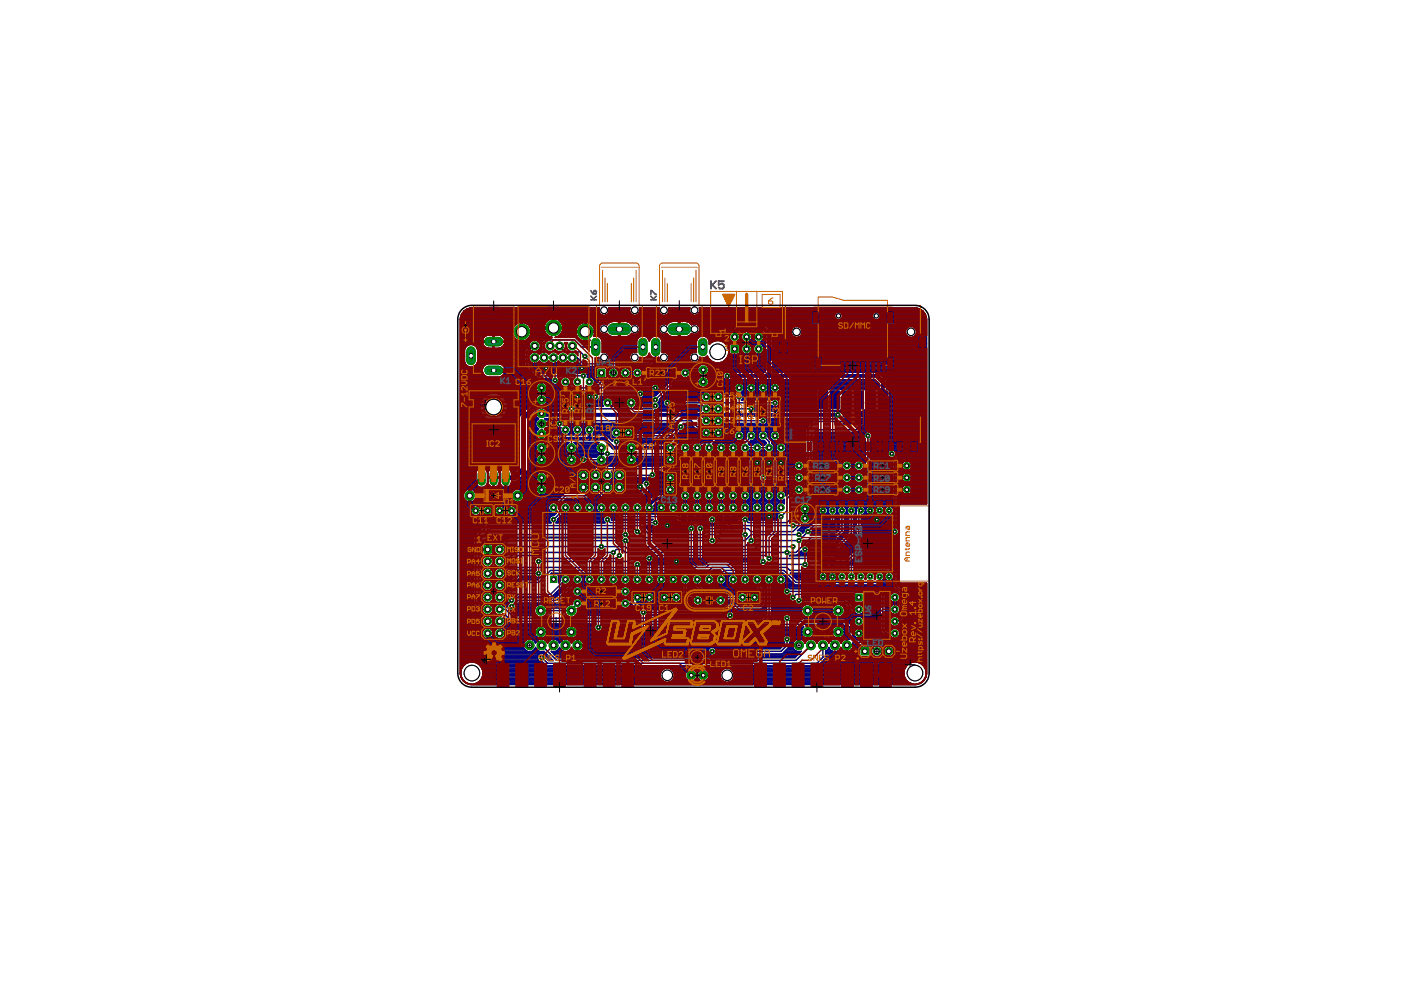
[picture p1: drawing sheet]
<svg xmlns="http://www.w3.org/2000/svg" width="297mm" height="210mm" viewBox="0 0 297 210" stroke-linecap="round" stroke-linejoin="round" font-family="sans-serif">
<g fill="none" stroke="#000" stroke-width=".21">
<path d="M173.5 84.8h2M174.5 83.8v2M179.1 88.6h.9M179.6 88.2v.8M181.7 88.6h.8M182.1 88.2v.8M146.1 110.2h.9M146.6 109.7v.9M153.8 110.2h.8M154.2 109.7v.9M175.5 116.5h.5M175.5 114h.5"/>
<path d="M175.5 111.4h.5M175.5 119h.5M175.7 111.2v.5M175.7 113.7v.5M175.7 116.2v.6M175.7 118.8v.5"/>
</g>
<g fill="none" stroke="#505050" stroke-width=".21">
<path d="M177 87.2l.3-.1 .2 .1v.6h-.4l-.1-.2zM177.9 89.4l.2 .2v.4l-.4 .2-.2-.2v-.4l-.4-.2-.1 .2v.4l.1 .2M178.1 88.2v.4M178.1 88.4h-1l-.1 .2 .1 .4M178.1 87.1l-.6 .7M184.3 89.4l.1 .2v.4l-.3 .2-.2-.2v-.4l-.4-.2-.2 .2v.4l.2 .2M184.4 87.1v.7h-.5l.2-.6-.2-.1h-.4l-.2 .1v.4l.2 .2M184.4 88.2v.4M184.4 88.4h-.9l-.2 .2 .2 .4M145.3 111.5h-.8l.8 1.1M145.7 111.5h.4M145.9 111.5v1l.2 .1 .4-.1"/>
<path d="M146.9 111.7l.2-.2h.3l.2 .4-.2 .2h-.3l-.2 .4 .2 .1h.3l.2-.1M153 112.1l-.2-.2 .2-.4h.4l.1 .2-.1 .4M153 112.1h.4M153 112.1l-.2 .2 .2 .3h.4l.1-.1-.1-.4M153.9 111.5h.4M154.1 111.5v1l.2 .1 .4-.1M155.1 111.7l.2-.2h.4l.2 .4-.2 .2h-.4l-.2 .4 .2 .1h.4l.2-.1M177.9 117.3h.8M177.9 119.2h.8l-.6-.5v1.1M178.1 111.6l-.2 .2 .2 .4h.4l.2-.2M178.1 111.6h.2M178.7 116.5l-.4-.4v1.2"/>
<path d="M178.7 113.5l-.2-.2h-.4l-.2 .2v.2l.8 .7h-.8M178.7 111.3l-.2-.2h-.4l-.2 .2 .2 .3M179.1 116.1h.4M179.1 113.3h.4M179.1 111.1h.4M179.1 118.7h.4M179.3 116.1v1l.2 .2 .4-.2M179.3 111.1v.9l.2 .2 .4-.2M179.3 113.3v.9l.2 .2 .4-.2M179.3 118.7v.9l.2 .2 .4-.2M180.3 116.3l.2-.2h.3l.2 .4-.2 .2h-.3l-.2 .4 .2 .2h.3l.2-.2M180.3 111.3l.2-.2h.3l.2 .3-.2 .2h-.3l-.2 .4 .2 .2h.3l.2-.2"/>
<path d="M180.3 113.5l.2-.2h.3l.2 .4-.2 .2h-.3l-.2 .3 .2 .2h.3l.2-.2M180.3 118.9l.2-.2h.3l.2 .3-.2 .2h-.3l-.2 .4 .2 .2h.3l.2-.2"/>
</g>
<g fill="none" stroke="#ff0" stroke-width=".21">
<path d="M100.6 66.1l.3-.3h.6l.2 .3v1.1l-.2 .2h-.6l-.3-.2v-.3l.3-.3h.8M102.3 67.4v-1l.5-.6 .6 .6v1M105.6 65.8h.8l.2 .3v1.1l-.2 .2h-.8zM108.3 66.1l-.3-.3h-.5l-.3 .3v1.1l.3 .2h.5l.3-.2M115 65.8v1.6h.8l.3-.2v-.6l-.3-.2h-.8M116.1 65.8l-.6 .6M117.2 66.6h.5v-.5l-.3-.3h-.5l-.3 .3v1.1l.3 .2h.5l.3-.2M118.3 65.8h.8l.2 .3v.3l-.2 .2 .2 .3v.3l-.2 .2h-.8zM118.3 66.6h.8M129.2 67l-.3-.2h-.5l-.3 .2v1.1l.3 .3h.5l.3-.3M129.8 68.4v-1.1l.5-.5 .6 .5v1.1M131.4 66.8h.8l.3 .2v.3l-.3 .3 .3 .2v.3l-.3 .3h-.8z"/>
<path d="M131.4 67.6h.8M133 67l.3-.2h.6l.2 .2v.3l-.2 .3h-.6l-.3 .2v.3l.3 .3h.6l.2-.3M140.3 67.6h1.1M140.3 66.8v1l.5 .6 .6-.6v-1M141.9 67.8v-.8l.3-.2h.8v1M144.6 67.8h-.8l-.2-.2v-.6l.2-.2h.8v1.6M145.2 66.8h.5M145.5 66.8v1h-.3M145.5 68.4v.3M146.5 66.8h.6l.3 .2v.6l-.3 .2h-.6l-.2-.2v-.6zM156.2 66.4h.5M156.2 68.1h.5"/>
<path d="M156.5 66.4v1.7M157.3 66.7l.2-.3h.6l.3 .3v.3l-.3 .2h-.6l-.2 .3v.3l.2 .3h.6l.3-.3M158.9 66.4v1.7h.8l.3-.3v-.6l-.3-.2h-.8M172.6 65.1h16.5v20.3h-16.5zM178.6 87l1.7-.1 .3 .2v2.9l-.2 .2h-1.6l-.2-.1zM181.2 87l1.7-.1 .2 .2v2.9l-.1 .2h-1.7l-.2-.1zM144.2 109.2h4.6l.2 .2-.1 1.6-.2 .2h-4.4l-.2-.3zM151.8 109.2h4.6l.2 .2v1.6l-.3 .2h-4.4l-.1-.3zM174.2 115.6l3-.1 .2 .3-.1 1.7h-3l-.2-.2zM174.2 113h3l.2 .2-.1 1.7-3 .1-.2-.3zM174.2 110.5h3.1v1.9h-3l-.2-.2zM174.2 118.1l3-.1 .2 .3-.1 1.7-3 .1-.2-.3z"/>
</g>
<g fill="#000080" stroke="#000080" stroke-width=".21">
<path d="M174.4 115.7h1.2v1.6h-1.2z"/>
<path d="M175.9 115.7h1.2v1.6h-1.2z"/>
<path d="M174.4 113.2h1.2v1.6h-1.2z"/>
<path d="M175.9 113.2h1.2v1.6h-1.2z"/>
<path d="M174.4 110.6h1.2v1.6h-1.2z"/>
<path d="M175.9 110.6h1.2v1.6h-1.2z"/>
<path d="M174.4 118.2h1.2v1.6h-1.2z"/>
<path d="M175.9 118.2h1.2v1.6h-1.2z"/>
<path d="M186.2 82.9h2v3.8h-2z"/>
<path d="M183.7 82.9h1.9v3.8h-1.9z"/>
<path d="M181.1 82.9h2v3.8h-2z"/>
<path d="M178.6 82.9h1.9v3.8h-1.9z"/>
<path d="M176 82.9h2v3.8h-2z"/>
<path d="M173.5 82.9h2v3.8h-2z"/>
<path d="M181.3 88.8h1.6v1.1h-1.6z"/>
<path d="M181.3 87.2h1.6v1.2h-1.6z"/>
<path d="M178.8 88.8h1.6v1.1h-1.6z"/>
<path d="M178.8 87.2h1.6v1.2h-1.6z"/>
<path d="M147.5 109.4h1.2v1.6h-1.2z"/>
<path d="M146 109.4h1.2v1.6h-1.2z"/>
<path d="M144.4 109.4h1.2v1.6h-1.2z"/>
<path d="M155.1 109.4h1.2v1.6h-1.2z"/>
<path d="M153.6 109.4h1.2v1.6h-1.2z"/>
<path d="M152.1 109.4h1.1v1.6h-1.1z"/>
</g>
<g fill="none" stroke="#000080" stroke-width=".32">
<path d="M97.6 76.7h.9M97.6 76.9h1M97.6 76.1h.9M97.6 71.5h5M97.6 78.8h4.7M97.6 79.1h4.8M97.6 78h4.8M97.6 68.7h11.8M97.6 72.6h14.8M97.6 79.9h16M97.6 79.7h5.2M97.6 79.4h4.9"/>
<path d="M97.6 78.6h4.7M97.6 78.3h4.7M97.6 77.7h1.8M97.6 77.5h1.3M97.6 77.2h1.1M97.6 76.4h.9M97.6 75.8h.9M97.6 75.6h.9M97.6 75.3h.9M97.6 75h.9M97.6 74.7h.9M97.6 74.5h.9"/>
<path d="M97.6 74.2h.9M97.6 73.9h1M97.6 73.7h1.1M97.6 73.4h1.3M97.6 73.1h1.8M97.6 72.8h4.7M97.6 72.3h4.7M97.6 72h4.7M97.6 71.8h4.8M97.6 71.2h5.4M97.6 70.9h11.1M97.6 70.7h11"/>
<path d="M97.6 70.4h12.9M97.6 70.1h11M97.6 69.8h11.1M97.6 69.6h11.2M97.6 69.3h11.3M97.6 69h11.5M97.6 68.5h12.3M97.6 68.2h18.2M97.6 67.9h18.6M97.6 67.6h19M97.6 67.4v75.3M97.6 67.4h79.4"/>
<path d="M97.7 67.1h79.2M97.8 66.8h29.9M97.9 66.6h29.4M98.1 66.3h29M98.3 66l.6-.4 1.2-.3h27a1.11 1.11 0 0 0 1 1.6 1.11 1.11 0 0 0 1-1.6h4.5a1.11 1.11 0 0 0 1 1.6 1.11 1.11 0 0 0 1-1.6h4.2a1.12 1.12 0 0 0 1 1.6 1.12 1.12 0 0 0 1-1.6h4.5a1.12 1.12 0 0 0 1 1.6 1.12 1.12 0 0 0 1-1.6h45.7l1.1 .3 .6 .4M98.3 66l-.4 .6-.3 .8M98.3 66h28.7M98.7 65.7h28.3M99.1 73.2a1.44 1.44 0 0 1 2.2 .9v2.6a1.43 1.43 0 0 1-1.4 1.2 1.43 1.43 0 0 1-1.4-1.2v-2.6l.2-.5zM99.2 65.5h27.8M100.3 73.1h2.1M100.4 77.7h2.1"/>
<path d="M100.8 73.4h1.8M100.8 77.5h1.9M101.1 77.2h2.1M101.1 73.7h1.9M101.2 76.9h9.9M101.2 73.9h10.3M101.3 76.7h9.8M101.3 76.1h9.8M101.3 76.4h9.8M101.3 75.8h9.8M101.3 75.6h9.8M101.3 75.3h9.8"/>
<path d="M101.3 75h9.8M101.3 74.7h9.8M101.3 74.5h9.8M101.3 74.2h10M102.3 72.3h.1M102.3 72.3h4.8M102.3 72.6l.3 .8M102.5 77.7a1.44 1.44 0 0 0 .9 2.2M102.5 77.7l.4-.4 .5-.2h2.5l.6 .2 .3 .4M102.6 71.5l.7-.4 1.3-.1v2.9l-1.3-.1-.7-.4M102.6 71.5l-.3 .8M104.6 71.5h.2"/>
<path d="M104.6 73.7h.2M104.6 73.4h.2M104.6 73.1h.2M104.6 72.8h.2M104.6 72.3h.2M104.6 72h.2M104.6 71.8h.2M104.6 71.2h.2M106.1 77.2h5M106.3 71.2h2.5M106.4 73.7h5.4M106.5 79.7h6.9"/>
<path d="M106.6 77.5h4.6M106.7 71.5h2.2M106.7 73.4h5.4M106.8 79.4h6.3M106.8 77.7a1.44 1.44 0 0 1-.9 2.2M106.9 77.7h4.5M106.9 73.1h5.2M106.9 71.8h2.3M107 79.1h5.8M107 78h4.7M107 72h2.5M107 72.8h5.2"/>
<path d="M107.1 78.8h5.4M107.1 72.3a1.37 1.37 0 0 0-1.3-1.3h-1v2.9h1a1.41 1.41 0 0 0 1.3-1.4M107.1 72.3h.1M107.1 72.5v.1M107.1 78.6h5.2M107.1 78.3h4.9M107.1 72.3h3M109.1 69l-.5 1.2h4a2.04 2.04 0 0 0-1.8-1.9v4l.9-.3M109.1 69l.6-.5 .8-.2v4l-1-.3M109.5 72l-.7-.8-.2-.7h4l-.3 1-.6 .5M110.5 71.5h.3M110.5 68.7h.3"/>
<path d="M110.5 72.3h.3M110.5 72h.3M110.5 71.8h.3M110.5 71.2h.3M110.5 70.9h.3M110.5 70.7h.3M110.5 70.1h.3M110.5 69.8h.3M110.5 69.6h.3M110.5 69.3h.3M110.5 69h.3M110.5 68.5h.3"/>
<path d="M110.8 70.4h4.7M111.1 72.3h1.6M111.4 68.5h4.3M111.7 72h3.7M111.8 68.7h3.7M112.1 71.8h3.5M112.1 73.1v.2l-1 1.1v3l2.9 2.9h2.9l-.1 .2M112.1 69h3.3M112.2 76.7h.2M112.2 76.9h.6M112.2 76.4h.1M112.2 75.3h.1"/>
<path d="M112.2 75h.2M112.3 71.5h4.7M112.3 74.7h.5M112.3 69.3h3.1M112.4 71.2h3.8M112.5 77.2h10.5M112.5 69.6h4.7M112.5 70.9h3.4M112.6 69.8h2.8M112.6 74.5h.3M112.6 70.7h3.1M112.6 70.1h2.8"/>
<path d="M112.7 72.3l.4-.2 1 .2M112.7 72.3l-.6 .8M112.8 77.5h10.4M113 77.7h35.1M113.3 78h13.3M113.4 73.3h-.5l-1.2 1.3v2.6l2.5 2.5h9.5M113.6 78.3h12.8M113.8 74.5h1M113.9 78.6h12.5M113.9 76.9h.9M113.9 74.7h.9M114 72.3h1.1"/>
<path d="M114.1 72.3l.5 .8M114.1 78.8h12.3M114.2 74.2h.6M114.3 76.7h.1M114.3 75h.1M114.3 72.6h.5M114.4 79.1h8.7M114.4 73.9h.4M114.5 72.8h.3M114.6 73.7h.2M114.6 73.4h.2M114.6 73.1h.2"/>
<path d="M114.8 72.6v2.1l-.4 .4a1.23 1.23 0 0 0-2.2 .3v-.6l.5-.4a1.25 1.25 0 0 0 1.4 0 1.25 1.25 0 0 0 .5-1.3M115.7 70.7l.5 .5 .8 .3M115.8 68.2l.7-.5 .7-.2v2.2h-1.8l.3 1M115.8 68.2l-.4 .7v.5h4l-.5-1.2M115.9 71.5l-1.1 1.1M115.9 76.9h.9M116.3 76.7h.1M117 71.5h.1M117.2 68.7h.3M117.2 69.3h.3M117.2 69h.3M117.2 68.5h.3"/>
<path d="M117.2 68.2h.3M117.2 67.9h.3M117.2 67.6h.3M117.5 69.6h4.8M117.8 71.5h.1M117.9 76.9h.9M118.1 67.6h59.1M118.3 76.7h.1M118.5 71.2h3.8M118.6 67.9h77.8M118.7 73.4l1.2 1.2h3.2l.9 1M118.7 73.3v.1"/>
<path d="M118.8 70.9h3.4M118.9 68.2l-.6-.5-.8-.2v2.2h1.9l-.4 1M118.9 68.2h10.7M119 70.7l-.5 .5-.7 .3M119 70.7h3.1M119.1 68.5h4.3M119.2 70.4h4.8M119.2 68.7h3.7M119.3 70.1h2.8M119.3 69h3.3M119.4 69.8h2.8M119.4 69.3h3"/>
<path d="M119.9 76.9h.9M120.3 76.7h.1M121.9 76.9h.8M122.3 71.8h.4M122.3 76.7h.1M122.4 71.5h-4.6M122.5 72h.5M122.6 69l-.5 1.2h4l-.1-.5-.4-.7M122.6 69l.6-.5 .8-.2v4l-1-.3M122.8 72.3h.8M123 72l-.6-.5-.3-1h4l-.2 .8a1.37 1.37 0 0 1 1.8 1v2.4a1.11 1.11 0 0 1 1.3 .4 1.11 1.11 0 0 1 0 1.3M123.1 72.6h1.8"/>
<path d="M123.4 72.8h1.5M123.5 78.8l-.5 .3M123.9 78.8a.83 .83 0 0 1 .6 1.2 1.07 1.07 0 0 1 1.5 .8M124 71.5h.2M124 68.7h.2M124 72.3h.2M124 72h.2M124 71.8h.2M124 71.2h.2M124 70.9h.2M124 70.7h.2M124 70.1h.2"/>
<path d="M124 69.8h.2M124 69.6h.2M124 69.3h.2M124 69h.2M124 68.5h.2M124.2 70.4h2.9M124.3 79.1h2.1M124.5 79.4h1.9M124.5 79.9h.2M124.6 79.7h1.8M124.6 72.3h.4M124.9 68.5h4.2"/>
<path d="M125.3 79.9h1.1M125.3 68.7h2.4M125.6 69l-.6-.5-.8-.2v4l.9-.2-.2 .9h-1.4l-1.5-1.5M125.6 69h1.7M125.8 69.3h1.3M125.9 71.2h3.3M126 69.6h1M126 70.9h2.9M126 69.8h1M126.1 70.7h1.3M126.1 70.1h.9M126.3 73.6h-3l-1.5-1.5h-5.7l-.7 .7v3"/>
<path d="M126.4 79.9v-1.7l.2-.3h1.8l.2 .3v1.7M126.4 79.9l.2 .3M127 69.6l.1 .8M127.1 70.4a1.12 1.12 0 0 0 1.6 .3M127.1 71.5h8.4M127.4 71.8h7.9M127.5 79.1v1.9l-1.3 1.2h-5l-1.3-1.2M127.6 72h7.5M127.7 72.3h7.3M127.7 72.6h7.3M127.7 74.5h7.3M127.7 74.2h7.3"/>
<path d="M127.7 73.9h7.3M127.7 73.7h7.3M127.7 73.4h7.3M127.7 73.1h7.3M127.7 72.8h7.3M128.4 66.8h5.8M128.5 68.7h.3M128.5 78h1.1M128.5 74.7h5.7M128.6 79.9l-.2 .3M128.6 78.8h.3M128.6 79.1h.3"/>
<path d="M128.6 79.9h.7M128.6 79.7h.5M128.6 79.4h.4M128.6 78.6h.5M128.6 78.3h.6M128.7 68.8a1.11 1.11 0 0 0-1.7 .8M128.7 70.7l.5 .5a2.54 2.54 0 0 0 2 .2v-1.5h.3v1.5h1.6l.8-.7M128.7 68.8v.1M128.7 70.7h.1M128.9 66.6h4.9M128.9 75h4.9M128.9 78.8a1.14 1.14 0 0 1 1.1-.9 1.14 1.14 0 0 1 1.2 .9"/>
<path d="M128.9 78.8l.2 .9M129 76.4l-.2 .2h5l-.2-.2M129 76.4h4.6M129.1 66.3h4.5M129.1 75.3h4.5M129.1 79.7l.7 .5M129.1 76.1h4.4M129.1 65.5h4.4M129.2 75.8h4.3M129.2 75.6h4.3M129.2 66h4.3M129.2 65.7h4.3"/>
<path d="M129.5 68.2l1.7-.1v1.5h.3v-1.5l1.6 .1M129.5 68.2l-.8 .6M130.5 78h1.7M130.8 79.9h1.1M130.9 78.3h.9M131 79.7h.6M131.1 78.6h.5M131.1 79.4h.4M131.2 78.8h.3M131.2 79.1h.3M131.2 68.7h.3M131.2 78.8a1.14 1.14 0 0 1-.9 1.4"/>
<path d="M131.2 71.2h.3M131.2 70.9h.3M131.2 70.7h.3M131.2 70.4h.3M131.2 70.1h.3M131.2 69.6h.3M131.2 69.3h.3M131.2 69h.3M131.2 68.5h.3M131.2 68.2h.3M131.5 78.8a1.14 1.14 0 0 1 1.1-.9 1.14 1.14 0 0 1 1.1 .9M131.5 78.8l.1 .9"/>
<path d="M131.6 79.7l.8 .5M133 78h1.9M133.1 68.2h9.2M133.1 68.2l.8 .6M133.3 79.9h1.2M133.4 78.3h1M133.4 71.2h8.5M133.6 79.7h.6M133.6 68.5h8.2M133.6 78.6h.6M133.6 76.4a1.11 1.11 0 0 1 .1-1.3 1.11 1.11 0 0 1 1.3-.4v-2.4a1.39 1.39 0 0 1 1.3-1.1 1.39 1.39 0 0 1 1.4 1.1 1.4 1.4 0 0 1 1.4-1.1 1.4 1.4 0 0 1 1.3 1.1v2.4a1.11 1.11 0 0 1 1.3 .4 1.11 1.11 0 0 1 0 1.3M133.7 79.4h.4"/>
<path d="M133.7 78.8h.4M133.7 79.1h.4M133.7 78.8a1.14 1.14 0 0 1-.9 1.4M133.8 70.9h7.8M133.9 68.7h.3M133.9 68.8a1.13 1.13 0 0 1 1.8 .8M133.9 68.8l.1 .1M133.9 70.7h.1M134.1 78.8a1.09 1.09 0 0 1 1.5-.7 1.09 1.09 0 0 1 .4 1.6M134.1 78.8l.1 .9M134.2 79.7a1.09 1.09 0 0 0 1.8 0M134.9 66.8h5.5"/>
<path d="M135 68.7h5.4M135.3 70.7h4.8M135.4 66.6h4.6M135.4 69h4.6M135.4 78h9.6M135.5 70.4a1.12 1.12 0 0 1-1.6 .3M135.5 70.4h4.3M135.6 66.3h4.2M135.6 69.3h4.2M135.6 70.1h4.1M135.6 65.5h4.1M135.7 69.6l-.2 .8"/>
<path d="M135.7 69.8h4M135.7 69.6h4M135.7 66h4M135.7 65.7h4M135.8 79.9h8.9M135.9 78.3h8.6M136 79.7h8.4M136.1 78.6h8.2M136.1 79.4h8.2M136.2 78.8h8M136.2 79.1h8M137.1 71.5h1.1"/>
<path d="M137.4 71.8h.5M137.6 72h.2M138.1 77.5h10.2M138.4 77.2h23.8M138.7 76.9h23.5M139 76.7h1.1M139 73.6l-.1 2.3-1.2 1.3h-14l-1.3-1.4h-3M139.2 76.4h.6M139.5 76.1v-.3h.2l.1 .6M139.5 76.1h.2M139.5 76.1l-1.6 1.6h-14.4l-1.2-1.1a1.22 1.22 0 0 1-1.9 0 1.22 1.22 0 0 1-2 0 1.24 1.24 0 0 1-2 0 1.22 1.22 0 0 1-2 0 1.23 1.23 0 0 1-2.2-.3v.6l2.2 2.2M139.5 75.8h.2"/>
<path d="M139.7 69.6l.1 .8M139.8 76.4a1.13 1.13 0 0 0 1.9 0M139.8 70.4a1.12 1.12 0 0 0 1.6 .3M139.8 71.5h8.4M140.1 71.8h7.8M140.3 72h7.5M140.4 72.3h7.3M140.4 72.6h7.2M140.4 74.5h7.2M140.4 74.2h7.2M140.4 73.9h7.2M140.4 73.7h7.2"/>
<path d="M140.4 73.4h7.2M140.4 73.1h7.2M140.4 72.8h7.2M141.1 66.8h5.8M141.2 68.7h.3M141.2 74.7h5.7M141.4 70.7l.4 .5a2.69 2.69 0 0 0 2.1 .2v-1.5h.3v1.5a2.69 2.69 0 0 0 2-.2l.4-.5M141.4 68.8v.1M141.4 68.8a1.13 1.13 0 0 0-1.7 .8M141.4 70.7h.1M141.5 76.7h5.1M141.5 66.6h5"/>
<path d="M141.6 75h4.9M141.7 76.4h4.6M141.8 66.3h4.5M141.8 75.3h4.5M141.8 76.1h4.4M141.8 65.5h4.4M141.9 66h4.3M141.9 75.8h4.3M141.9 75.6h4.3M141.9 65.7h4.3M142.2 68.2l1.7-.1v1.5h.3v-1.5a2.69 2.69 0 0 1 2 .3l.4 .4M142.2 68.2l-.8 .6"/>
<path d="M143.9 68.7h.3M143.9 71.2h.3M143.9 70.9h.3M143.9 70.7h.3M143.9 70.4h.3M143.9 70.1h.3M143.9 69.6h.3M143.9 69.3h.3M143.9 69h.3M143.9 68.5h.3M143.9 68.2h.3M144.2 78.8l.2 .9"/>
<path d="M144.4 79.7a1.09 1.09 0 0 0 1.8 0M145.8 68.2h50.6M145.9 79.9h2.5M146.1 71.2h8.5M146.2 79.7h7.1M146.3 68.5h50.1M146.3 79.4h2.1M146.3 76.4a1.13 1.13 0 0 0 1.9 0M146.3 79.1h1.8M146.5 70.9h8.3M146.6 68.7h.3M146.6 68.8l.1 .1"/>
<path d="M146.6 68.8a1.13 1.13 0 0 1 1.8 .8M146.6 70.7h.1M147.6 66.8h29.3M147.7 68.7h48.7M148 76.7h3M148 70.7h6.9M148 66.6h29M148.1 69h8M148.2 70.4a1.12 1.12 0 0 1-1.6 .3M148.2 76.4h2.4M148.2 70.4h6.7M148.3 69.3h7.5"/>
<path d="M148.3 66.3h29M148.3 76.1h2M148.3 70.1h6.7M148.3 65.5h46.5M148.4 66h47.3M148.4 69.6l-.2 .8M148.4 75.8h.2M148.4 69.8h6.9M148.4 69.6h7.1M148.4 65.7h46.9M149.1 78.4h-3.2l-.6 .7M149.5 75.8h.7"/>
<path d="M149.8 79.9h3.5M149.8 71.5h4.8M149.8 79.4h3.6M149.9 77.5h12.3M149.9 75.6h.1M150.1 71.8h4.6M150.1 77.7a1.2 1.2 0 0 0-2.1 .2h-2.3l-.2 .1a1.05 1.05 0 0 0-1.3 .8M150.1 77.7a1.22 1.22 0 0 1-.4 1.8 1.22 1.22 0 0 1-1.7-.5h-1.7l-.1 .7M150.1 79.1h3.4M150.1 77.7h12.1M150.2 78h12M150.3 72h4.5"/>
<path d="M150.3 78.6h11.9M150.3 78.3h11.9M150.3 76.1l-.3-.6a1.29 1.29 0 0 1-1.6 .3l-.2 .6M150.3 76.1h.1M150.3 76.1l.7 .6M150.4 72.3h1.2M150.4 72.6h.5M150.4 72.8h.2M151 72.5l-.6 .5a1.41 1.41 0 0 0-1.1-1.7 1.41 1.41 0 0 0-1.7 1v2.4a1.11 1.11 0 0 0-1.2 .4 1.11 1.11 0 0 0-.1 1.3M151 76.7l.7 .2M151 72.5h.1M151 72.5l.7-.3h.9l.8 .3"/>
<path d="M152.8 72.3h2.2M153.4 76.7h8.8M153.4 76.7l-.8 .2M153.4 72.5l.6 .5M153.4 72.5h.1M153.4 72.6h8.8M153.7 76.4h8.5M153.8 72.8h8.4M154 76.1l-.6 .6M154 76.1h8.2M154 73v.1M154 76.1h.1"/>
<path d="M154 73l.4 .8M154 78.8a.87 .87 0 0 0-.7 1.1 .87 .87 0 0 0 1.2 .6h31.1l.8 .8M154 73.1h.6M154.2 75.8h8M154.2 73.4h.4M154.3 75.6h7.9M154.3 78.8l.2 .1M154.3 73.7h.3M154.4 75.4l-.4 .7M154.4 73.8h.1M154.4 75.4h.1M154.4 73.8l.2 .8"/>
<path d="M154.4 75.3h7.8M154.4 73.9h.2M154.5 75h.3M154.5 74.2h.1M154.5 74.7h.1M154.5 74.5h.1M154.6 74.6l-.2 .8M154.6 74.6h.1M154.6 73.1l.3-.2h1.7l.3 .2M154.6 73.1v1.8l.3 .2h1.7l.3-.2v-1.8M154.9 70.7a1.12 1.12 0 0 0 .6 1.9M156 72.6a1.13 1.13 0 0 0 .7-1.8l.4-.4h.9a1.13 1.13 0 0 0-.8 1.1 1.13 1.13 0 0 0 .9 1.1"/>
<path d="M156.5 72.3h1.1M156.5 68.7l-1.4 1.3-.2 .7M156.7 75h1.2M156.7 72h.6M156.7 70.7h.8M156.8 70.9h.5M156.8 71.8h.4M156.9 71.5h.3M156.9 74.7h.6M156.9 74.5h.4M156.9 74.2h.3M156.9 73.9h.3"/>
<path d="M156.9 73.7h.3M156.9 73.4h.4M156.9 73.1h.7M156.9 71.2h.3M157 70.4h.9M157.2 74.2a1.14 1.14 0 0 1 1.1-1.4 1.14 1.14 0 0 1 1.1 1.4M157.2 74.2a1.13 1.13 0 0 0 1.1 .9 1.13 1.13 0 0 0 1.1-.9M158.6 70.4h1.9M158.7 75h1.7M159 73.1h1.1M159 72.3h1.1M159.1 70.7h.9"/>
<path d="M159.1 74.7h.9M159.3 73.4h.6M159.3 72h.6M159.3 74.5h.5M159.3 70.9h.6M159.4 73.7h.4M159.4 71.8h.4M159.4 71.5h2.8M159.4 74.2h.3M159.4 73.9h.3M159.4 71.2h.3M159.7 74.2a1.14 1.14 0 0 1 1.1-1.4 1.14 1.14 0 0 1 1.1 1.4"/>
<path d="M159.7 71.5l.2 .5M159.7 74.2a1.13 1.13 0 0 0 1.1 .9 1.13 1.13 0 0 0 1.1-.9M159.7 71.2v.2h1.1v1.2l-.7-.3M159.9 72l.2 .3M160.6 70.4l-.6 .3-.3 .5M160.6 70.4h-2a1.13 1.13 0 0 1 .8 1.1 1.13 1.13 0 0 1-.9 1.1M160.8 72.3h.1M160.8 72h.1M160.8 71.8h.1M161.2 70.4h.3M161.2 75h1M161.5 73.1h.7"/>
<path d="M161.6 72.3h.6M161.6 70.7h.2M161.6 74.7h.6M161.8 72l-.2 .3M161.8 73.4h.4M161.8 72h.4M161.8 70.9h.2M161.8 74.5h.4M161.9 73.7h.3M161.9 71.8h.3M161.9 71.2v.2h-1v1.2l.7-.3M161.9 71.2l-.3-.6-.5-.2h.4l.7 .7v7.7h-12"/>
<path d="M161.9 71.2h.3M161.9 71.5l-.1 .5M161.9 68.7l.3 .2 1.7 1.8M161.9 74.2h.3M161.9 73.9h.3M162.4 69h34M162.7 69.3h5.7M163 69.6h5M163.2 69.8h4.6M163.5 70.1h4.2M163.8 70.4h3.9M163.9 76.7h32.5"/>
<path d="M163.9 76.9h32.5M163.9 76.1h32.5M163.9 71.5h4.6M163.9 70.7v8.2l32.5-.1M163.9 78h32.5M163.9 72.6h32.5M163.9 78.6h32.5M163.9 78.3h32.5M163.9 77.7h32.5M163.9 77.5h32.5M163.9 77.2h32.5M163.9 76.4h32.5"/>
<path d="M163.9 75.8h32.5M163.9 75.6h32.5M163.9 75.3h32.5M163.9 75h32.5M163.9 74.7h32.5M163.9 74.5h32.5M163.9 74.2h32.5M163.9 73.9h32.5M163.9 73.7h32.5M163.9 73.4h32.5M163.9 73.1h32.5M163.9 72.8h32.5"/>
<path d="M163.9 72.3h32.5M163.9 72h32.5M163.9 71.8h32.5M163.9 71.2h4.2M163.9 70.9h4M163.9 70.7h3.8M167.7 70.1a1.21 1.21 0 0 0 1.2 1.5 1.21 1.21 0 0 0 1.2-1.5M167.7 70.1a1.21 1.21 0 0 1 1.2-.9 1.21 1.21 0 0 1 1.2 .9M169.3 71.5h23.4M169.4 69.3h23.3M169.7 71.2h22.6M169.8 69.6h22.5"/>
<path d="M169.9 70.9h22.2M169.9 69.8h22.2M170.1 70.7h21.9M170.1 70.4h21.9M170.1 70.1h21.9M178.3 66.3h7M178.3 67.6h7M178.5 67.4h6.6M178.5 66.6h6.6M178.6 67.1h6.4M178.6 66.8h6.4M186.1 78.9l.5 .3 1.3 1.3 .1 .3v1.7h.3l.3 .2v4.1l-.3 .3h-2.3l-.1-.1-.1 .1"/>
<path d="M186.3 66.3h9.6M186.3 67.6h10.1M186.5 79.1h9.9M186.5 66.6h9.6M186.6 67.4h9.8M186.6 67.1h9.7M186.6 66.8h9.6M186.8 79.4h9.6M187 79.7h9.4M187.3 79.9h9.1M192 70.1a1.21 1.21 0 0 0 1.1 1.5 1.21 1.21 0 0 0 1.2-1.5M192 70.1a1.21 1.21 0 0 1 1.1-.9 1.21 1.21 0 0 1 1.2 .9"/>
<path d="M193.6 71.5h2.8M193.6 69.3h2.8M194 71.2h2.4M194 69.6h2.4M194.2 70.9h2.2M194.2 69.8h2.2M194.3 70.7h2.1M194.3 70.1h2.1M194.3 70.4h2.1M195.7 66l.5 .6 .2 .8M196.4 67.4v39.4h-5.6l-.2 .3v16.3l.2 .3h5.6v19M97.6 95h12.5"/>
<path d="M97.6 89.8h12.5M97.6 91.7h12.5M97.6 92.2h12.5M97.6 93.9h12.5M97.6 80.2h16.3M97.6 81h19.3M97.6 97.7h12.5M97.6 97.4h12.5M97.6 99.6h3.6M97.6 90.3h12.5M97.6 84.8h4.5M97.6 91.9h12.5"/>
<path d="M97.6 95.5h12.5M97.6 99.9h3.4M97.6 99.3h4M97.6 99h12.4M97.6 98.8h12.5M97.6 98.5h12.5M97.6 98.2h12.5M97.6 97.9h12.5M97.6 97.1h12.5M97.6 96.9h12.5M97.6 96.6h12.5M97.6 96.3h12.5"/>
<path d="M97.6 96h12.5M97.6 95.8h12.5M97.6 95.2h12.5M97.6 94.7h12.5M97.6 94.4h12.5M97.6 94.1h12.5M97.6 93.6h12.5M97.6 93.3h12.5M97.6 93h12.5M97.6 92.8h12.5M97.6 92.5h12.5M97.6 91.4h12.5"/>
<path d="M97.6 91.1h12.5M97.6 90.8h12.5M97.6 90.6h12.5M97.6 90h12.5M97.6 89.5h12.5M97.6 89.2h6.6M97.6 88.9h5.8M97.6 88.7h5.3M97.6 88.4h5M97.6 88.1h4.7M97.6 87.8h4.6M97.6 87.6h4.4"/>
<path d="M97.6 87.3h4.3M97.6 87h4.2M97.6 86.8h4.1M97.6 86.5h4.1M97.6 86.2h4.1M97.6 85.9h4.1M97.6 85.7h4.2M97.6 85.4h4.3M97.6 85.1h4.3M97.6 84.6h4.7M97.6 84.3h4.9M97.6 84h5.2"/>
<path d="M97.6 83.8h5.6M97.6 83.5h6.2M97.6 83.2h16.5M97.6 82.9h16.2M97.6 82.7h16.1M97.6 82.4h16M97.6 82.1h16M97.6 81.9h16.1M97.6 81.6h16.2M97.6 81.3h16.5M97.6 80.8h19.2M97.6 80.5h19.2"/>
<path d="M101.1 99.7a1.27 1.27 0 0 1 1.3-.5 1.27 1.27 0 0 1 1 1v2.2a1.27 1.27 0 0 1-1.3 1 1.27 1.27 0 0 1-1.2-1v-2.2zM101.7 85.9a2.97 2.97 0 0 1 3-2.6 2.97 2.97 0 0 1 2.9 2.6M101.7 85.9l.2 1.5 .4 .7M102.3 88.1a2.97 2.97 0 0 0 4.7 0M102.7 99.3h1.4M103 99.6h.8M103.2 99.9h.4M104.5 99.6h.3M104.5 99.9h.3M104.5 99.3h.3M105.2 89.2h4.9M105.2 99.3h1.5"/>
<path d="M105.5 83.5h20.2M105.6 99.6h.7M105.8 99.9h.3M106 88.9h4.1M106.2 83.8h7.9M106.4 88.7h3.7M106.6 84h7.3M106.7 88.4h3.4M106.8 84.3h6.9M107 88.1h3.2M107.1 84.6h6.5M107.2 87.8h3.2"/>
<path d="M107.2 84.8h6.3M107.3 87.6h3.4M107.4 85.1h5.8M107.4 87.3h3.6M107.5 85.4h5.4M107.5 87h3.8M107.5 85.7h5.1M107.6 86.8h3.9M107.6 85.9v.8l-.6 1.4M107.6 86.5h4.2M107.6 86.2h4.5M107.6 85.9h4.8"/>
<path d="M107.7 99.3h2.1M108.1 99.6h1.4M108.3 99.9h.9M110.1 88.4v10.6l-1.4 1.4h-.2a1.26 1.26 0 0 0-1.2-1.2 1.26 1.26 0 0 0-1.3 1v2.2l.5 .8M110.5 87.8h.1M110.5 87.8l-.4 .6M111.8 99.9l-2.2 2.1-1.1 .2a1.26 1.26 0 0 1-2 1M111.8 99.9h11.2M111.9 99.6h14M111.9 95h1.7M111.9 89.8h1.7M111.9 91.7h1.7"/>
<path d="M111.9 92.2h1.7M111.9 93.9h2.4M111.9 91.9l2.9 .1v1.3l-.8-.3-.3-.5M111.9 97.7h1.7M111.9 97.4h8.1M111.9 90.3h1.8M111.9 89v10.5l-.1 .4M111.9 95.5h1.8M111.9 99.3h14.3M111.9 99h14.5M111.9 98.8h37M111.9 98.5h2.3"/>
<path d="M111.9 98.2h2M111.9 97.9h1.8M111.9 97.1h1.8M111.9 96.9h1.9M111.9 96.6h2.1M111.9 96.3h2.6M111.9 96h2.4M111.9 95.8h2M111.9 95.2h1.7M111.9 94.7h1.7M111.9 94.4h1.8M111.9 94.1h2"/>
<path d="M111.9 93.6h3.4M111.9 93.3h3.7M111.9 93h2.2M111.9 92.8h1.9M111.9 92.5h1.8M111.9 91.4h1.8M111.9 91.1h2M111.9 90.8h2.2M111.9 90.6h1.9M111.9 90h1.7M111.9 89.5h1.7M111.9 89.2h1.8"/>
<path d="M112 88.9h2M112.2 88.7h1.8M112.5 88.4h1.2M112.8 88.1h.8M113 87.8h.6M113.3 87.6h.3M113.6 87.3h.1M113.6 88.1l.1-.9-1.8 1.8M113.6 88.1l.1 .3M113.6 97.2a1.16 1.16 0 0 1 1.2-.9v2.4a1.18 1.18 0 0 1-1.1-.8M113.6 97.2v.2M113.7 92.5l-.1-.4h2.5l-.1 .4"/>
<path d="M113.7 97.9l-.1-.4h2.4l-.1 .4M113.7 88.4l.5 .4a1.24 1.24 0 0 0 0 2.1M113.7 91.4l-.1 .6M114.1 83.8l-.3 .3-.2 .6-3.1 3.1M114.1 83.8l.5-.2 .9 .2M114.2 91l-.5 .4M114.2 90.9v.1M114.4 86.5h.1M114.7 86.2h5.7M114.7 81l-.5 .2-.4 .4M114.8 92.2h.1M114.8 81v2.4a1.15 1.15 0 0 1-1.2-1.1h2.4a1.23 1.23 0 0 1-1.1 1.1v-2.4"/>
<path d="M114.8 97.7h.1M114.8 98.5h.1M114.8 98.2h.1M114.8 97.9h.1M114.8 97.1h.1M114.8 96.9h.1M114.8 96.6h.1M114.8 96.3h.1M114.8 93h.1M114.8 92.8h.1M114.8 92.5h.1M114.8 83.2h.1"/>
<path d="M114.8 82.9h.1M114.8 82.7h.1M114.8 82.4h.1M114.8 82.1h.1M114.8 81.9h.1M114.8 81.6h.1M114.8 81.3h.1M114.8 87.7l-.4 .2M114.9 81l.7 .3M115.1 93.7a1.23 1.23 0 0 0-1.5 1 1.23 1.23 0 0 0 1.1 1.4 1.23 1.23 0 0 0 1.3-1.1l1.6-1.2h3a1.22 1.22 0 0 0-.4 1.9 1.22 1.22 0 0 0 1.9 0 1.22 1.22 0 0 0-.4-1.9h5.3a1.21 1.21 0 0 0-.6 1.6 1.21 1.21 0 0 0 1.5 .7v.2M115.1 93.7h.1M115.1 96.3h-.2v2.4a1.18 1.18 0 0 0 1-.8"/>
<path d="M115.1 96.3l.7 .5M115.1 96.3h5.7M115.1 86.5h5.2M115.2 85.9h5.5M115.3 96h5.4M115.5 90.9l.3-.2 .7 .8v1.1l-1.4 1.1M115.5 91l.5 .7M115.5 90.9v.1M115.5 98.5h5M115.5 83.8a1.21 1.21 0 0 1 .5 1.3 1.21 1.21 0 0 1-1.1 .9l-.6 .6a1.15 1.15 0 0 1 1.6 .5h4.5l-.1-.6M115.5 83.8h10M115.5 93h.5"/>
<path d="M115.5 83.2h3.9M115.6 90.8h.4M115.6 81.3h1.5M115.6 81.3l.4 .9h-2.4l.2-.6M115.6 96.6h4.8M115.6 86.8h4.7M115.6 85.7h12.1M115.7 88.9h3M115.7 95.8h4.6M115.7 91.1h.5M115.8 98.2h4.4M115.8 84h9.6"/>
<path d="M115.8 92.8h.6M115.8 82.9h3.4M115.8 81.6h2M115.8 96.8l.2 .4M115.9 96.9h4.2M115.9 85.4h11.8M115.9 95.5h4.2M115.9 87h4.5M115.9 91.4h.6M115.9 97.9h4.2M115.9 84.3h9.5M116 82.7h2.9"/>
<path d="M116 97.1h4M116 92.5h.5M116 85.1h11.7M116 81.9h2.1M116 97.2v.2M116 91.7h.5M116 97.7h4M116 95.2h4M116 82.4h2.6M116 82.1h2.4M116 84.8h9.7M116 91.7l.1 .3"/>
<path d="M116 84.6h9.5M116.1 92.2h.4M116.2 95h3.8M116.5 94.7h3.5M116.5 91.9l-1.6 .1v1.3l.7-.3 .4-.5M116.6 89.2h1.4M116.8 80.5a.86 .86 0 0 0 1 1l1.9 1.9h6.1l-.3 .3-.1 .6M116.9 94.4h3.2M116.9 89.5h1M117.2 89.8h.6M117.2 94.1h3.1M117.4 90h.4"/>
<path d="M117.6 93.9h3M117.7 80.6l2.2 2.3h6.7l.6-.7h11.7M117.7 90.3h.2M117.8 90a.86 .86 0 0 1 .9-1l.2-.2h-3.4l.3 .2 .7 .2 1.5 1.5 .2 1.5h6l-.1-.5M117.8 90l.1 .3M117.9 90.3l.3 .3M118 90.6h.1M118.1 90.8h.8M118.2 90.6l.2 .1h.5l-.1 .6 .2 .4M118.2 91.7h.8M118.2 91.9h1M118.2 91.4h.7"/>
<path d="M118.2 91.1h.6M119 91.7a1.07 1.07 0 0 0 1.8 0M119.5 90l-.1 .2a1.06 1.06 0 0 1 1.3 .2 1.06 1.06 0 0 1 .1 1.3M119.5 90h24.1M120 97.7a1.23 1.23 0 0 1 1.2-1.5 1.23 1.23 0 0 1 1.2 1.5M120 97.7l.5 .8M120.4 86.2l-.1 .3M120.5 98.5l.4 .2 1-.2M120.6 90.3h1.2M120.6 91.9h1.2M120.8 91.7h.7M120.8 90.6h.7"/>
<path d="M120.9 91.4h.5M120.9 90.8h.5M121 91.1h.4M121.5 96.3h5.7M121.5 91.7a1.07 1.07 0 0 0 1.8 0M121.5 91.7a1.08 1.08 0 0 1 .9-1.7 1.08 1.08 0 0 1 .9 1.7M121.6 85.9h6.2M121.6 96h5.4M121.7 93.9h5.3M121.8 98.5h5M122 96.6h4.7M122 95.8h4.6"/>
<path d="M122.1 94.1h4.5M122.1 98.2h1.2M122.2 96.9h.9M122.2 95.5h4.2M122.3 94.4h4.1M122.3 97.9h.7M122.3 97.1h.6M122.3 95.2h4M122.4 95h3.9M122.4 97.7l-.5 .8M122.4 97.7h.5M122.4 97.4h.5"/>
<path d="M122.4 94.7h3.9M123 98a.86 .86 0 0 0 1.4 0h2l.4 .5M123.1 90.3h1.2M123.1 91.9h1.1M123.2 99.6l-.7 .7v1M123.4 91.7h.7M123.4 90.6h.6M123.5 91.4h.4M123.5 90.8h.4M123.5 91.1h.4M123.7 97.5h3.8M124.1 91.7a1.08 1.08 0 0 1 .9-1.7 1.08 1.08 0 0 1 .9 1.7"/>
<path d="M124.1 98.2h2.5M124.2 99.6l.7 .7v1M124.3 96.9h2.2M124.4 99.9h1.1M125.4 84.3l.4 .6M125.7 90.3h17.8M125.7 80.2h1.3v.5M125.8 84.9l.3 .1 .6-.1M125.8 99.6l-.7 .7v1M125.8 91.9h3.8M125.9 91.7l-.1 .5h3.9M125.9 81.6h.2"/>
<path d="M125.9 91.7h3.7M125.9 90.6h17.6M125.9 80.5h1.1M126 81.3h.4M126 91.4h3.7M126 90.8h4.1M126 80.8l-.1 .8M126 81h.7M126 91.1h3.8M126 80.8h.9M126.7 84.8h1.1M127 80.7l-1 1h-.2l.1-.1"/>
<path d="M127 84.6h1.1M127.1 84.3l-.4 .6M127.1 84.3h1.5M127.7 81.6h10.7M127.9 96.3h.1M127.9 96.3a1.16 1.16 0 0 0-1.5 .6h-2a.87 .87 0 0 0-1.2-.1 .87 .87 0 0 0-.2 1.2M128 81.3h13.6M128.1 81h13.8M128.1 80.8h14.1M128.1 80.5h14.4M128.2 98.5h5M128.5 98.2h4.4"/>
<path d="M128.6 97.9h4.2M128.7 97.1h4M128.7 97.7a1.22 1.22 0 0 1-1.9 .8M128.7 97.4h5.1v1.3a1.23 1.23 0 0 1-1.1-1.2h2.4l-.1 .4M128.7 97.7h4M128.8 92.5h1.1M128.8 92.6h.1M129 92.8h1.3M129.1 84.3h4.5M129.3 93h.8M129.3 96.9h3.5M129.6 84.6h3.5"/>
<path d="M129.6 93.3h.3M129.6 92l.5 .7 .4 .1a.82 .82 0 0 0-.7 .8l-1.2-1.3-.3-.1M129.8 84.8h3M129.8 85.9h3M129.9 85.7h2.8M129.9 85.1h2.8M129.9 85.4h2.8M130.1 90.8l.4-.1 .8 .1M130.1 90.8l-.5 .7v.5M131 92.8h1.9M131.3 93h1.8M131.3 90.8l.5 .7v.5"/>
<path d="M131.3 90.8h1.4M131.5 92.5h1M131.6 91.1h.8M131.7 92.2h.6M131.7 91.4h.5M131.8 91.7h10.7M131.8 91.9h.4M132.2 91.7h.1M132.2 91.4v.3M132.7 97.2v.2M132.7 85.6l.2 .5h-3.2a1.13 1.13 0 0 0-.1-1.5 1.13 1.13 0 0 0-1.6 0 1.13 1.13 0 0 0 0 1.5h-6.2a.82 .82 0 0 0-1.4 .1M132.8 96.8h-3.4l-.7 .2v.7"/>
<path d="M132.8 96.8l-.1 .4M133.2 92.2h.1M133.2 91.9h.1M133.2 92.8h.1M133.2 92.5h.1M133.2 91.4h.1M133.2 91.1h.1M133.2 90.8h.1M133.3 90.7v2.1l-.3 .3h-1.7l-.4-.3 .4-.1 .5-.7M133.3 90.7h.1M133.3 90.7l.5 .1M133.8 90.8l.5 .9"/>
<path d="M133.8 90.8h9.5M133.8 97.7h.1M133.8 98.5h.1M133.8 98.2h.1M133.8 97.9h.1M133.9 98.7h.1M134.1 84.3h1.3M134.1 93.6h8.2M134.1 91.1h8.9M134.2 91.4h8.6M134.3 91.7h.1M134.4 93.3h8.2"/>
<path d="M134.5 98.5h7.3M134.6 84.6h3.5M134.6 93h8.3M134.8 84.8h3.3M134.8 98.2h6.6M134.8 85.9h3.3M134.9 96.8h6.4l-.2 .6M134.9 96.8l.2 .6M134.9 96.9h6.3M134.9 85.7h3.3M134.9 85.1h3.3M134.9 85.4h3.4"/>
<path d="M135 97.9l-.5 .6-.5 .2M135 97.9h6.2M135 97.1h6.1M135 97.7h6.1M135.8 83.5h-8.9l-.7 .6M136.1 84.3h2.1M136.4 82.9h2M136.5 84h2M136.5 84a.86 .86 0 0 1-1.4 .1h-8v.2M136.6 83.2h3.1M136.6 83.8h2.6M136.6 83.5h2.8"/>
<path d="M138.1 84.6v.3l.3 .5M138.4 85.4l-.3 .7h-3.4a1.13 1.13 0 0 0-.6-1.8 1.13 1.13 0 0 0-1.4 1.3M138.5 83l-.2-.2h-2a.88 .88 0 0 1 .2 1.2M138.7 87h10M138.9 86l-.6 .7h-17.1M139.4 86.8h9.3M139.4 82.9h.6M139.5 81.6h1.9M139.5 85.4l.3 .5v.3M139.5 85.4h1.1M139.7 86.5l-1.1 .6h10.1M139.7 86.5h9"/>
<path d="M139.7 82.7h.6M139.7 81.9h1.4M139.7 85.7h1M139.7 85.1h1M139.8 84.8h1M139.8 86.2l-.1 .3M139.8 86.2h1.4M139.8 85.9h1M139.8 82.4h.7M139.8 82.1h1M139.9 84.6h1.3M140.2 84.3h8.5"/>
<path d="M140.5 84h8.2M140.7 83.8h8M140.8 85.9a.83 .83 0 0 0 1.3 .1h6.8l-.2 .2v.9M141 83.5h7.9M141.3 83.2h7.8M141.5 85.4h22.8M141.6 82.9h14.3M141.7 84.6h7M141.8 86.2h6.9M141.8 82.7h13.9M142 98.5h.1M142.1 97.7h.1"/>
<path d="M142.1 98.5v-1.1h-8.2v1.3M142.1 98.5h.1M142.1 98.2h.1M142.1 97.9h.1M142.1 82.4h13.6M142.2 80.7l.3-.3h5.5a1.21 1.21 0 0 1 1.3-.7 1.21 1.21 0 0 1 1 1M142.2 80.7v.1M142.2 80.7l-3.2 3.2a.86 .86 0 0 0-.9 .7M142.4 82.1h6.3M142.4 98.5h6.8M142.7 81.9h5.6M142.7 93.2h.1"/>
<path d="M142.9 92.9v.1M142.9 98.2h6.6M142.9 93l-.9 .9h-7.6M142.9 81.6h5.1M143 96.9h6.8M143 92.8h6.4M143.1 97.9h6.6M143.1 97.1h6.7M143.2 97.7h6.6M143.2 92.6a.56 .56 0 0 1-.8 .3h-7.7l-.7 .8 .7 .4h6.7l.5-.2M143.2 92.6h.1M143.3 92.5h5.6"/>
<path d="M143.5 90.3v.3l-1.1 1.2h-10.2a1.04 1.04 0 0 0 1 1v-2.1l-.7 .2-.3 .5M143.5 92.2h5.3M143.6 90l.2-.2h-24.3v.2M143.6 90l-.1 .3M143.8 91.9h4.9M144 91.7h5.7v1.1M144.3 91.4h4.4M144.3 90.5l-1.7 1.9h-8.1l-1.3 1.3h-2.5M144.4 96.6h5.4M144.7 96.3h5.1M144.9 91.1h4M145 96h4.8"/>
<path d="M145.1 90l-.3-.2h1.5l1 .9M145.1 90l.1 .3M145.1 90h1.5M145.1 90.8h2.3M145.2 90.3a.84 .84 0 0 1-.9 1l-1.1 1.3M145.2 90.3h1.7M145.2 90.6h1.9M146 95.8h1.2M146.2 95.5h.7a1.07 1.07 0 0 0 1.4 .4 1.07 1.07 0 0 0 .5-1.4h.6a1.02 1.02 0 0 0 .4 1.3v2.1l-.9 .9h-22.3l-.7 .8M146.2 95.5a1.04 1.04 0 0 1-1.2 .5l-.7 .8h-1.4l.3 .6M147.3 90.7h.1M147.3 90.7l.3 .3h1.3l-.2 .4"/>
<path d="M147.8 94.9h-2.5l-1.3 1.3h-15.2M148.1 80.2h-20v1l-.5 .5h10.7a.87 .87 0 0 1 1.2-.1 .87 .87 0 0 1 .2 1.2 .87 .87 0 0 1-1.2 .2M148.5 95.8h1.2M148.7 84.6v-.9l.6-.6h.9l.6 .6v.9M148.7 91.7h.1M148.7 84.6l.2 .2-6.8 .1a.86 .86 0 0 0-1.2-.2 .86 .86 0 0 0-.1 1.2M148.7 87.1h.1M148.7 91.4v.3M148.7 95.5h.7M148.9 95.2h.4M148.9 94.7h.4M148.9 95h.4"/>
<path d="M149.1 81h-6.4l-3.8 3.8M149.4 99.9h21.4M149.5 82.1h6.2M149.7 92.2h.1M149.7 99.6h19M149.7 91.9h.1M149.7 92.8h.1M149.7 92.5h.1M149.8 97.4h-7.6v1.1a1.04 1.04 0 0 0 1-1h-2.1a1.05 1.05 0 0 0 .9 1M149.9 81.9h5.8M149.9 99.3h18.6M150 92.8h-6.8l-.3 .2"/>
<path d="M150.1 80.2h3.4M150.1 92.8h.1M150.1 92.8h-.1M150.2 81.6h5.7M150.2 80.5h3.6M150.2 99h18.2M150.3 81.3h5.9M150.3 80.7a1.22 1.22 0 0 1-.8 1.4 1.22 1.22 0 0 1-1.5-.6h-5l-3.2 3.2-.3 .7M150.3 81h35.8M150.3 83.2h1.4M150.3 80.8h35.5M150.5 98.8h17.8"/>
<path d="M150.5 91h.7l.8-.7h.7l.5-.5h7.9a.86 .86 0 0 0 1.2 .1 .86 .86 0 0 0 .2-1.1h14.9h-4.6l-2 2.1v13.3M150.5 91v.1M150.5 91.1l.3 .6M150.6 91.1h.8M150.6 83.5h.8M150.7 91.4h.6M150.8 91.9h.1M150.8 98.5h17.6M150.8 84.6l-.3 .3h1l-.3-.3M150.8 91.7h.1M150.8 84.6h.4M150.8 84.3h.4"/>
<path d="M150.8 84h.4M150.8 83.8h.4M150.9 97.7h19.9M150.9 97.4h19.9M150.9 98.2h17.6M150.9 97.9h17.8M150.9 97.1h19.9M150.9 96.9h19.9M150.9 96.6h19.9M150.9 96.3h19.9M150.9 96h19.9M151 95.8h1.2"/>
<path d="M151.1 94.1h1.1M151.2 91.7l-.5 .5 .1-.4h-2.1a1.04 1.04 0 0 0 .9 1M151.2 91.7h-1.4v1.1h.2M151.3 93.9h4.4M151.4 90.8h.3M151.6 93.6h4.4M151.7 90.8l.4-.1 .8 .1M151.7 90.8l-.3 .3-.2 .6M151.7 90.6h19.4M151.9 93.3h4.2M152 90.3h19.3M152.1 93h3.8"/>
<path d="M152.3 84.1h4.4M152.3 86.7h7M152.6 92.8h3.1M152.8 83.2h3.5M152.9 90.8l.4 .7v.5M152.9 90.8h17.9M153 90h8.5M153 92.5h2.6M153.1 93.9l.7 .5h.7l.7-.5M153.1 83.5h3M153.1 91.1h17.7M153.2 92.2h2.4"/>
<path d="M153.3 91.4h3M153.3 91.7h2.6M153.3 92a1 1 0 0 1-.9 .8l-1.3 1.3 .2 .3h.7l.7-.5M153.3 91.9h2.4M153.6 95.8h1.2M153.6 94.1h1.1M155.7 93.9h.1M155.7 81.8l-.1 .4h2.2a1.04 1.04 0 0 0-1-1v1.1h1l-.3 .6M155.7 82.6l.3 .5 .5 .2-.4 .3h-2.9l-.5-.5h-.9l-.6 .6v.9M156.1 95.8h1.2M156.4 95.5h.7M156.5 94.7a1.07 1.07 0 0 1-.6 1.2 1.07 1.07 0 0 1-1.4-.4h-.7a1.06 1.06 0 0 1-1.8 0h-.7l-.4 .3v2.5l-1.6 1.6h-10.5a.86 .86 0 0 1 .4 .9 .86 .86 0 0 1-.7 .7"/>
<path d="M156.5 95.2h.5M156.5 94.7h.4M156.5 95h.4M156.6 81.2h.1M156.6 81.2l-.5 .1-.4 .5M156.7 81.2v1.1h-1.1l.1 .3M156.7 82.1h.1M156.7 81.9h.1M156.7 81.6h.1M156.7 81.3h.1M156.8 94.4h.2M157.1 91.4h1.8"/>
<path d="M157.1 83.2h1.7M157.2 81.3h1.5M157.3 83.5h15.8M157.5 84.6h6.6M157.5 83.8h15.6M157.5 91.7h1M157.5 82.9l-.6 .4a.85 .85 0 0 1 .7 1M157.5 82.9h1M157.5 81.6h.9M157.6 84.3l-.4 .6h6.5a.86 .86 0 0 1 1.2-.1 .86 .86 0 0 1 0 1.2 .86 .86 0 0 1-1.2 0h-4l.3 .2M157.6 93h.5M157.6 84.3h15.5"/>
<path d="M157.6 84h15.5M157.7 91.9h.6M157.7 82.7h.6M157.7 92.8h.5M157.7 81.9h.6M157.8 82.4h.4M157.8 92.2h.4M157.8 92.5h.4M157.8 82.1h.4M158.3 82.6l-.1-.3h2.1l-.2 .6M158.3 81.8l-.1 .4h2.1a1.04 1.04 0 0 0-1-1v2.1l.8-.4M158.3 82.6l.1 .3"/>
<path d="M158.4 82.9l.8 .4M158.6 95.8h1.3M158.7 94.1h1.1M158.9 93.9l.3-.4a1.07 1.07 0 0 0 1.1-1.2 1.07 1.07 0 0 0-1.3-1 1.07 1.07 0 0 0-.7 1.5l-.3 .3h-.5a1.07 1.07 0 0 0-.2-1.6 1.07 1.07 0 0 0-1.5 .3 1.07 1.07 0 0 0 .4 1.5l-.5 .6M158.9 93.9h3.6M158.9 93.9h.1M159 93.6h3.2M159.2 83.3h.1M159.2 81.2h.1M159.2 81.2l-.5 .1-.4 .5M159.2 81.2v2.1M159.2 83.2h.1"/>
<path d="M159.2 82.9h.1M159.2 82.7h.1M159.2 82.4h.1M159.2 82.1h.1M159.2 81.9h.1M159.2 81.6h.1M159.2 81.3h.1M159.3 92.4l-1 1.3h-1.6l-1.3 1.2h-5v3.2l-1.3 1.3h-22.2l-.7 .6v.8M159.6 91.4h1.8M159.7 83.2h1.7M159.8 81.3h1.5M159.8 93.3h1.4"/>
<path d="M160 86.2l.1 .3M160 86.2h4M160 91.7h1M160 87h13.3M160.1 82.9h.9M160.1 81.6h.9M160.1 86.5l-.1 .6h17.5M160.1 93h.8M160.1 86.8h13M160.1 86.5h13M160.2 91.9h.6M160.2 82.7h.6"/>
<path d="M160.3 92.8h.5M160.3 81.9h.5M160.3 82.4h.4M160.3 92.2h.4M160.3 93.9l-.7 .5h-.7l-.2-.3 .2-.2M160.3 92.5h.4M160.3 82.1h.4M161 82.9l-.3-.6h2.2l-.3 .6M161 82.9l.7 .4M161.2 93.3a1.08 1.08 0 0 1 .2-1.9 1.08 1.08 0 0 1 1.4 1.2l.8 .8v.6a1.08 1.08 0 0 1 .2 1.7 1.08 1.08 0 0 1-1.7-.2h-.7a1.06 1.06 0 0 1-1.8 0h-.7a1.07 1.07 0 0 1-1.6 .3 1.07 1.07 0 0 1-.1-1.6h-.2l-.5 .5M161.2 93.3l.8 .2M161.2 95.8h1.2"/>
<path d="M161.2 94.1h1.1M161.7 81.2a1.04 1.04 0 0 0-1 1h2.2a1.04 1.04 0 0 0-1.1-1v2.1l.8-.4M161.7 83.3h.1M161.7 81.2h.1M161.7 81.2v2.1M161.7 83.2h.1M161.7 82.9h.1M161.7 82.7h.1M161.7 82.4h.1M161.7 82.1h.1M161.7 81.9h.1M161.7 81.6h.1"/>
<path d="M161.7 81.3h.1M161.8 92.4l1.3 1.3v1.2h-5.1M161.8 89.2h-9.5l-1.3 1.3h-3.2l-1.2-1.3h-27.3l-.7 .7M162.1 93.4l.4 .5-.4 .5h-.7l-.7-.5M162.1 93.4l-.1 .1M162.1 90h9.5M162.2 91.4h1.7M162.2 83.2h1.7M162.3 81.3h1.5M162.5 89.8h9.4M162.6 91.7h.9M162.6 89.5h9.5"/>
<path d="M162.6 88.9h10.1M162.6 82.9h.9M162.6 81.6h.9M162.6 89.2h9.8M162.8 91.9h.6M162.8 82.7h.5M162.8 81.9h.5M162.8 82.4h.5M162.9 92.2h.4M162.9 92.5h.4M162.9 82.1h.4M162.9 92.8h.4"/>
<path d="M163.2 93h.3M163.4 91.8a1.08 1.08 0 0 1 1.4-.4 1.08 1.08 0 0 1 .6 1.2l.8 .8v.6a1.08 1.08 0 0 1 .2 1.6 1.08 1.08 0 0 1-1.6 0 1.08 1.08 0 0 1 .2-1.6l-.4-.6a1.07 1.07 0 0 1-1.2-.4 1.07 1.07 0 0 1 0-1.2zM163.5 93.3h.2M163.5 82.9l-.2-.6h2.1l-.3 .6M163.5 82.9l.4 .3M163.6 93.9h1.4M163.6 93.6h1.1M163.7 95.8h1.2M163.8 81.3l-.4 .4-.1 .5h2.1a1.04 1.04 0 0 0-1-1v2.1l.3-.1M163.8 94.1h1.1M163.9 83.2l.4 .1M164 95.5h.7"/>
<path d="M164 94.4h.7M164.1 95.2h.5M164.1 94.7h.4M164.1 95h.4M164.3 83.3h.1M164.3 81.2h.1M164.3 81.2l-.5 .1M164.3 81.2v2.1M164.3 83.2h.1M164.3 82.9h.1M164.3 82.7h.1M164.3 82.4h.1"/>
<path d="M164.3 82.1h.1M164.3 81.9h.1M164.3 81.6h.1M164.3 81.3h.1M164.3 92.4l1.3 1.3v1.2M164.5 84.6h8.6M164.6 86.2h8.5M164.7 91.4h6.1M164.8 83.2h8.3M164.8 81.3h21.6M165 84.8h8.1M165 85.9h8.1"/>
<path d="M165.1 91.7h5.7M165.1 82.9l-.4 .3M165.1 85.7h8M165.1 85.1h8M165.1 82.9h8M165.2 81.6h21.2M165.2 85.4h7.9M165.3 91.9h5.5M165.3 82.7h7.8M165.3 81.9h21.1M165.4 82.4h21M165.4 92.2h5.4"/>
<path d="M165.4 92.5h5.4M165.4 82.1h21M165.5 92.8h5.3M165.8 93h5M166 93.3h4.8M166.2 93.9h4.6M166.2 93.6h4.6M166.3 95.8h4.5M166.3 94.1h4.5M166.5 95.5h4.3M166.5 94.4h4.3M166.6 95.2h4.2"/>
<path d="M166.6 94.7h4.2M166.7 95h4.1M168.5 99.3a1.07 1.07 0 0 0 1.8 0M169.2 97.7a1.09 1.09 0 0 0-.7 1.6M169.6 97.7a1.09 1.09 0 0 1 .7 1.6M170.1 99.6h.7M170.1 97.9h.7M170.3 99.3h.5M170.3 98.2h.5M170.4 99h.4M170.5 98.5h.3M170.5 98.8h.3"/>
<path d="M172.5 95h11M172.5 93.9h11M172.5 97.7h11M172.5 97.4h11M172.5 99.6h6.4M172.5 95.5h11M172.5 99.9h11M172.5 99.3h6.1M172.5 99h6M172.5 98.8h6M172.5 98.5h6M172.5 98.2h6.1"/>
<path d="M172.5 97.9h6.3M172.5 97.1h11M172.5 96.9h11M172.5 96.6h11M172.5 96.3h11M172.5 96h11M172.5 95.8h11M172.5 95.2h11M172.5 94.7h11M172.5 94.4h11M172.5 94.1h11M172.5 93.6h11"/>
<path d="M172.5 93.3h11M172.5 93h10.9M172.5 92.8h10.7M172.6 92.5h10.5M172.9 92.2h10.3M173.2 91.9h10.1M175.7 87h.1M178.2 87h.2M178.2 87.3h.2M178.4 87.1v.3l-.6-.3M178.6 99.3a1.09 1.09 0 0 0 1.9 0M179.3 97.7a1.09 1.09 0 0 0-.7 1.6"/>
<path d="M179.6 89.3h-6.5l-1.8 1.8v13.4l-.6 .6h-1.9l-1.3 1.3v3.8l-.6 .6h-8.3l-.6-.6h-3.8v.6l.6 .6h13.3M179.6 84.8v3M179.8 97.7a1.09 1.09 0 0 1 .7 1.6M180.2 99.6h1.2M180.3 97.9h1.1M180.5 99.3h.7M180.5 98.2h.7M180.6 99h.5M180.6 98.5h.4M180.6 98.8h.4M181.2 99.3a1.09 1.09 0 0 0 1.8 0M181.9 97.7a1.09 1.09 0 0 0-.7 1.6"/>
<path d="M182 91.4h14.4M182.1 89.3v1.2l-.6 .6h-8.3l-1.3 1.3v12.7l-.6 .6h-.6l-1.3 1.3v4.4l-1.3 1.3h-8.8l-.7-.6h-10.1v-1.5l-.4-.4h-1.5v1.9M182.1 84.8v3M182.2 91.1h14.2M182.3 97.7a1.09 1.09 0 0 1 .7 1.6M182.5 90.8h13.9M182.6 90.6h13.8M182.8 99.6h.7M182.8 97.9h.7M183 99.3h.5M183 98.2h.5M183.1 92.2v.4l.4 .4"/>
<path d="M183.1 99h.4M183.2 98.8h.3M183.2 98.5h.3M183.3 87v.1M183.3 87l1.2 .1v-2.2h.3v2.2h1M183.3 87h.2M183.3 89.8h13.1M183.3 87.1v3l-.2 .2M183.3 88.6h.1M183.3 90h13.1M183.3 89.5h13.1M183.3 89.2h13.1"/>
<path d="M183.3 88.9h13.1M183.3 88.7h13.1M183.3 88.4h13.1M183.3 88.1h13.1M183.3 87.8h13.1M183.3 87.6h13.1M183.3 87.3h13.1M183.5 93v7.4M183.5 91.7h-10.1l-.9 .9v12.7M183.5 91.7l.3-.2 .7 .2M183.5 91.7l-.4 .5M184 92.4v8.2l-.6 .7h-1.3"/>
<path d="M184.5 91.7h11.9M184.5 91.7l.4 .5M184.5 87h.3M184.5 86.8h.3M184.5 86.5h.3M184.5 86.2h.3M184.5 85.9h.3M184.5 85.7h.3M184.5 85.4h.3M184.5 85.1h.3M184.5 84.6h.3M184.5 84.3h.3"/>
<path d="M184.5 84h.3M184.5 83.8h.3M184.5 83.5h.3M184.5 83.2h.3M184.5 82.9h.3M184.5 82.7h.3M184.6 95h11.8M184.6 93.9h11.8M184.6 93v7.9l-1 .9h-.6a1.08 1.08 0 0 1-1.1 .5 1.08 1.08 0 0 1-.9-.8M184.6 97.7h4.6M184.6 97.4h4.6M184.6 99.6h4.6"/>
<path d="M184.6 95.5h4M184.6 99.9h4.6M184.6 99.3h4.6M184.6 99h4.6M184.6 98.8h4.6M184.6 98.5h4.6M184.6 98.2h4.6M184.6 97.9h4.6M184.6 97.1h4.6M184.6 96.9h3.9M184.6 96.6h3.7M184.6 96.3h3.6"/>
<path d="M184.6 96h3.6M184.6 95.8h3.7M184.6 95.2h11.8M184.6 94.7h11.8M184.6 94.4h11.8M184.6 94.1h11.8M184.6 93.6h11.8M184.6 93.3h11.8M184.6 93h11.8M184.7 91.9h11.7M184.8 92.8h11.6M184.9 92.2h11.5"/>
<path d="M184.9 92.2v.4l-.3 .4M184.9 92.5h11.5M185.8 87h.2M186.4 81.3v1.2l-.5 .1-1.1-.1v2.1h-.3v-2.1l-1.1 .1-.2-.1h-2.2l-.2 .1-.1-.1h-2.3l-.1 .1-.1-.1h-2.3l-.2 .1-.1-.1h-2.2l-.3 .2v4.1l.3 .3h2.2l.1-.1 .2 .1h2.3l.1-.1 .1 .1M187.6 80.2h8.8M187.8 80.5h8.6M188 80.8h8.4M188 81h8.4M188 82.4h8.4M188 82.1h8.4M188 81.9h8.4M188 81.6h8.4"/>
<path d="M188 81.3h8.4M188.2 96a.89 .89 0 0 0 1 1.1v10.4a.98 .98 0 0 0-1.7 .6M188.4 87h8M188.5 82.7h7.9M188.6 84.8h7.8M188.6 86.8h7.8M188.6 86.5h7.8M188.6 86.2h7.8M188.6 85.9h7.8M188.6 85.7h7.8M188.6 85.4h7.8M188.6 85.1h7.8"/>
<path d="M188.6 84.6h7.8M188.6 84.3h7.8M188.6 84h7.8M188.6 83.8h7.8M188.6 83.5h7.8M188.6 83.2h7.8M188.6 82.9h7.8M188.6 95.5a.87 .87 0 0 1 1.3 .5M188.6 95.5l-.4 .5M189.1 96.2l.6 .6v15.9M189.6 95.5h6.8M189.8 95.8h6.6"/>
<path d="M189.9 96v.3l.4 .3v15.5a.86 .86 0 0 1 0 1.3 .86 .86 0 0 1-1.3-.2M189.9 96h6.5M190 96.3h6.4M190.2 96.6h6.2M190.3 97.7h6.1M190.3 97.4h6.1M190.3 99.6h1.3M190.3 99.9h6.1M190.3 99.3h1M190.3 99h.9M190.3 98.8h1.9M190.3 98.5h.9"/>
<path d="M190.3 98.2h1M190.3 97.9h1.2M190.3 97.1h6.1M190.3 96.9h6.1M191.2 98.8h.1M191.2 98.8h2.1M191.2 98.8v.2M191.2 99l.2 .4 .8 .4M192.2 99.8h.1M192.2 99.6h.1M192.2 99.3h.1M192.2 99h.1"/>
<path d="M192.2 98.5h.1M192.2 98.2h.1M192.2 97.9h.1M192.3 97.7v2.1a1.05 1.05 0 0 0 1-1M192.3 98.8h4.1M192.3 97.7l.7 .2 .3 .6M192.9 99.6h3.5M193 97.9h3.4M193.1 99.3h3.3M193.2 98.2h3.2M193.3 99h3.1M193.3 98.5v.2h-2.1a1.08 1.08 0 0 1 1-1v2.1"/>
<path d="M193.3 98.5h3.1M193.3 98.8h.1M196.4 90.3h-13.8v.4l-.9 1M97.6 102h3.3M97.6 114h2.7M97.6 117.9h2.7M97.6 103.4h16.1M97.6 108.3h2.2M97.6 101.2h3.3M97.6 102.6h3.4M97.6 116h2.7M97.6 110.2h18.9"/>
<path d="M97.6 111.9h4.6M97.6 111h5.4M97.6 100.4h3.3M97.6 101.5h3.3M97.6 104.5h.7M97.6 102.3h3.3M97.6 117.3h2.7M97.6 119.8h2.7M97.6 119.5h2.7M97.6 119.2h2.7M97.6 119h2.7M97.6 118.7h2.7"/>
<path d="M97.6 118.4h2.7M97.6 118.2h2.7M97.6 117.6h2.7M97.6 117.1h2.7M97.6 116.8h2.7M97.6 116.5h2.7M97.6 116.2h2.7M97.6 115.7h2.7M97.6 115.4h2.7M97.6 115.1h2.7M97.6 114.9h2.7M97.6 114.6h2.7"/>
<path d="M97.6 114.3h2.7M97.6 113.8h2.7M97.6 113.5h2.9M97.6 113.2h3.2M97.6 113h3.5M97.6 112.7h3.7M97.6 112.4h4M97.6 112.1h4.3M97.6 111.6h4.8M97.6 111.3h5.1M97.6 110.8h19.2M97.6 110.5h19"/>
<path d="M97.6 110h18.9M97.6 109.7h19M97.6 109.4h19.3M97.6 109.1h2.6M97.6 108.9h2.3M97.6 108.6h2.2M97.6 108.1h2.2M97.6 107.8h2.3M97.6 107.5h2.5M97.6 107.2h3M97.6 107h18.9M97.6 106.7h19.3"/>
<path d="M97.6 106.4h1.6M97.6 106.1h1.1M97.6 105.9h.8M97.6 105.6h.7M97.6 105.3h.6M97.6 105.1h.6M97.6 104.8h.6M97.6 104.2h.9M97.6 103.9h1.2M97.6 103.7h16M97.6 103.1h3.8M97.6 102.9h3.5"/>
<path d="M97.6 101.8h3.3M97.6 100.9h3.3M97.6 100.7h3.3M97.6 100.1h3.3M98.4 105.9a1.4 1.4 0 0 0 2.4 0M98.8 103.9a1.38 1.38 0 0 0-.4 2M98.8 103.9l.5-.2h.6l.5 .2M99.8 108.1a1.07 1.07 0 0 1 1.1-.9 1.07 1.07 0 0 1 1 .9M99.8 108.1l.1 .8M99.9 108.9l.3 .3M100 106.4h9.3M100.3 113.7v14.5l1.6 1.6 .5 .1"/>
<path d="M100.4 103.9a1.38 1.38 0 0 1 .4 2M100.4 103.9h8.5M100.5 106.1h8.4M100.7 104.2h8M100.8 105.9h7.8M100.8 104.5h7.7M100.9 105.6h7.6M100.9 104.8h7.5M101 105.3h7.4M101 105.1h7.4M101.2 107.2h1.9M101.5 109.1h1.3"/>
<path d="M101.6 107.5h1M101.8 108.9a1.09 1.09 0 0 1-1.6 .3M101.8 108.9h.7M101.8 107.8h.6M101.9 108.6h.5M101.9 108.3h5.5M101.9 108.1l-.1 .8M101.9 108.1h.4M102.3 108.2h.1M102.3 108.2h2.2M102.7 117.9h1.1M102.9 103.1h1"/>
<path d="M103 115.1h3.5M103.1 107.2h.2v2.1a1.08 1.08 0 0 1-1-1M103.1 107.2l-.5 .4-.3 .6M103.1 102.9h.6M103.3 102.6h.2M103.3 116h.2M103.3 117.3h.2M103.3 117.6h.2M103.3 117.1h.2M103.3 116.8h.2M103.3 116.2h.2M103.3 115.7h.2"/>
<path d="M103.3 115.4h.2M103.3 114.9h3.5M103.3 109.1h.1M103.3 108.9h.1M103.3 108.6h.1M103.3 108.1h.1M103.3 107.8h.1M103.3 107.5h.1M103.3 107.2h.1M103.3 100.1h.2M103.4 102h.1M103.4 101.2h1.1"/>
<path d="M103.4 100.4h.1M103.4 101.5h.1M103.4 102.3h.1M103.4 101.8h.1M103.4 100.9h.1M103.4 100.7h.1M103.4 107.2v2.1M103.4 107.2h.1M103.4 109.3h.1M103.5 100.1l-.1 1.1h2.5v-1.1M103.5 100.1a1.2 1.2 0 0 1 1-.9v4.2l-.5-.2-.5-.6M103.5 107.2h.2"/>
<path d="M103.5 102.6l-.1-1.2h2.5l-.1 1.2M103.5 116.5h1.3M103.6 114.6h3.5M103.7 107.2l.6 .5 .2 .5M103.7 107.2h2M103.8 114.3h3.5M104 109.1h1.3M104.1 114h27.9l-27.7-.1-1.5 1.4h.5v1.1h1.3v-.7M104.1 107.5h1.1M104.3 108.9h.8M104.4 107.8h.6M104.4 115.4h1.1"/>
<path d="M104.4 115.4l-.9-.1v2.4h.5l-.4 .2M104.4 115.4l.2 .3M104.4 108.6h.5M104.4 108.1h.5M104.5 108.3a1.05 1.05 0 0 1-1 1M104.5 108.2h.1M104.5 102h.3M104.5 102.6h.3M104.5 100.4h.3M104.5 101.5h.3M104.5 102.3h.3M104.5 103.1h.3"/>
<path d="M104.5 102.9h.3M104.5 101.8h.3M104.5 100.9h.3M104.5 100.7h.3M104.5 100.1h.3M104.6 116h.3M104.6 117.1h.3M104.6 116.8h.2M104.6 116.2h.2M104.6 115.7h.5M104.7 101.3v2.3h9.9l.2 .2h8.4l1.8-1.8M104.8 101.2h1.2"/>
<path d="M104.9 108.2h2.1M104.9 108.2h.1M104.9 108.3v.1a1.09 1.09 0 0 0 1 .9M105.4 103.1h1.1M105.7 102.9h.5M105.8 102.6h.2M105.9 107.2h.1M105.9 109.3h.1M105.9 107.2a1.09 1.09 0 0 0-1 1M105.9 100.1a1.2 1.2 0 0 0-1.1-.9v4.2l.5-.2 .5-.6M105.9 107.2v2.1M105.9 109.1h.1"/>
<path d="M105.9 108.9h.1M105.9 108.6h.1M105.9 108.1h.1M105.9 107.8h.1M105.9 107.5h.1M105.9 100.1h.1M105.9 102.3h.1M105.9 102h.1M105.9 100.4h.1M105.9 101.5h.1M105.9 101.8h.1M105.9 100.9h.1"/>
<path d="M105.9 100.7h.1M106.2 107.2h2M106.5 109.1h1.3M106.7 107.5h1M106.8 108.9h.8M106.9 107.8h.6M107 108.6h.5M107 108.1h.4M107 108.2a1.04 1.04 0 0 0-1-1v2.1a1.04 1.04 0 0 0 1-1M107 108.2h.1M107.4 108.1a1.09 1.09 0 0 1 1.1-.9 1.09 1.09 0 0 1 1 .9M107.4 108.1l.2 .8"/>
<path d="M107.6 108.9l.3 .3M107.6 114l-1.3 1.4a1.18 1.18 0 0 0-1.3 .4 1.18 1.18 0 0 0 0 1.4h-.4v-.6h-1.3v1.1h-.6v.4l.5-.2M107.9 103.1h5.9M108.2 102.9h5.9M108.4 102.6h14.4M108.4 100.1h.6M108.5 102.3h5.7M108.6 105.9a1.4 1.4 0 0 1 1.1-2.2 1.4 1.4 0 0 1 1.2 2.2M108.6 105.9a1.4 1.4 0 0 0 2.3 0M108.8 107.2h7.6M109.1 109.1h8.5M109.2 107.5h7.1"/>
<path d="M109.4 108.9a1.06 1.06 0 0 1-1.5 .3M109.4 108.9h8.5M109.4 107.8h6.9M109.5 108.6h7.4M109.5 108.3h7M109.5 108.1l-.1 .8M109.5 108.1h6.9M109.6 102h4.3M109.9 101.8h3.8M110.1 106.4h8M110.2 101.5h3.4M110.4 101.2h3.2"/>
<path d="M110.6 103.9h3M110.6 106.1h7.5M110.7 100.9h2.9M110.8 104.2h2.9M110.9 105.9h7.4M111 104.5h2.8M111 100.7h2.8M111 105.6h7.6M111.1 105.3h7.8M111.1 105.1h8M111.1 104.8h3M111.3 100.4h2.7"/>
<path d="M111.5 100.1h2.9M113.6 101.5a1.23 1.23 0 0 1 1.2-1.5 1.23 1.23 0 0 1 1.2 1.5M113.6 103.9h.1M113.6 103.9h2.4M113.6 101.5a1.23 1.23 0 0 0 1.2 1 1.23 1.23 0 0 0 1.2-1M114.2 119h19l.7-.6h3.8l.6-.6h24.1l.7 .6h10.1l.6 .6h1.2M114.7 102.6a1.19 1.19 0 0 0-1.1 1.2h2.4a1.23 1.23 0 0 0-1.1-1.2M114.8 103.4h.1M114.8 102.6v2.4a1.19 1.19 0 0 1-1.2-1.1M114.8 104.5h.1M114.8 104.8h.1M114.8 104.2h.1"/>
<path d="M114.8 103.9h.1M114.8 103.7h.1M114.8 103.1h.1M114.8 102.9h.1M114.9 102.6v2.4a1.23 1.23 0 0 0 1.1-1.1M115.2 100.1h7.5M115.5 102.3h7.5M115.5 104.8h3.9M115.5 102.9h7M115.7 100.4h6.8M115.8 102h20.5M115.8 103.1h6.7"/>
<path d="M115.9 100.7h6.6M115.9 101.8h7.2M116 103.4h9.1M116 104.2h7M116 100.9h6.5M116 103.9h6.7M116 103.7h6.5M116 103.9h.1M116 101.2h6.5M116 101.5h6.8M116.5 110l.1 .7 .3 .2h-13.7l-2.9 2.8M116.6 109.7l-.1 .3"/>
<path d="M117.8 108.6h.3M117.9 106.7h.2M118 110.8h10.2M118.1 106.1v.7a1.07 1.07 0 0 0-1.5 .1 1.07 1.07 0 0 0 0 1.5 1.07 1.07 0 0 0 1.5 0v.3l-.7 .6-.5 .1-.3 .3M118.2 110.5h9.8M118.2 110.2h9.7M118.4 110h9.5M118.6 109.7h9.5M118.9 109.4h9.5M119.2 109.1h11.6M119.2 108.9h11.3M119.2 108.6h.2"/>
<path d="M119.2 106.7h.2M119.4 106.4h17.7M119.6 106.1h17.8M119.7 104.5l-1.6 1.6M119.9 105.9h17.7M120.4 108.6h1.6M120.4 106.7h1.5M120.7 108.3h.9M120.7 107h.9M120.9 108.1h.6M120.9 107.2h.6M121 107.8h.4"/>
<path d="M121 107.5h.4M122.5 103.4v.4l.7 .7h.4v-2.3h-.4l-.7 .6v.4h2.4v-.4l-.7-.6h-.4v2.3h.4l.7-.7v-.4M122.5 101.3l.7 .6h1l.7-.6M122.9 108.6h1.6M122.9 106.7h1.6M123.3 108.3h.9M123.3 107h.8M123.4 108.1h.6M123.4 107.2h.6M123.5 107.8h.4M123.5 107.5h.4M123.6 102.6h.2"/>
<path d="M123.6 102.3h.2M123.6 104.2h.2M123.6 103.9h.2M123.6 103.7h.2M123.6 103.1h.2M123.6 102.9h.2M124.4 102.3h1.2M124.4 101.8h1.2M124.4 104.2h.1M124.6 102.6h.7M124.6 101.5h.7M124.7 103.9h.1"/>
<path d="M124.7 100.1h.5M124.8 105.6h2.9M124.9 101.2h.2M124.9 100.4h.2M124.9 103.7h.2M124.9 103.1h.2M124.9 102.9h.2M124.9 100.9h.2M124.9 100.7h.2M125 105.3h2.5M125.1 103.7v-.9l.7-.6h.9l.7 .6v.9M125.1 101.3l.7 .6h.9l.7-.6"/>
<path d="M125.1 103.7l-.8 .8h-8.5M125.3 105.1h1.9M125.4 108.6h1.7M125.5 106.7h1.5M125.6 104.8h1.3M125.8 108.3h.9M125.8 107h.9M125.8 104.5h.8M126 108.1h.5M126 107.2h.5M126 107.8h.4M126 107.5h.4"/>
<path d="M126.9 102.3h1.2M126.9 101.8h1.2M127.2 102.6h.6M127.2 101.5h.7M127.3 100.1h.5M127.4 101.3v-1l-.3-.4h.9l-.4 .4v1M127.4 103.4h.2M127.4 101.2h.2M127.4 100.4h.2M127.4 103.7l.8 .8M127.4 103.7h.2M127.4 103.1h.2"/>
<path d="M127.4 102.9h.2M127.4 100.9h.2M127.4 100.7h.2M127.6 101.3l.7 .6h1l.6-.6M127.7 103.9h.1M128 104.2h.1M128 108.6h1.6M128 106.7h1.5M128.1 109.7l-.2 .3M128.1 109.7a.87 .87 0 0 1 1.4 0M128.2 104.5h7.4M128.3 108.3h.9"/>
<path d="M128.4 107h.8M128.5 108.1h.6M128.5 107.2h.6M128.6 107.8h.4M128.6 107.5h.4M128.8 110.2l.6 .6h9.5M129.2 109.4h1.8M129.4 102.3h1.3M129.4 101.8h1.3M129.5 109.7l.1 .3M129.5 109.7h1.8M129.5 104.2h1.1"/>
<path d="M129.6 110h2M129.6 110v.2M129.6 110.2h8.7l.1-.1h-6.7l-1.4-1.4a1.08 1.08 0 0 1-1.3-1 1.08 1.08 0 0 1 1.2-1.2 1.08 1.08 0 0 1 .9 1.4l1.1 1.1h11.4l.4 .4 .3-.4h4.5l.3 .2v2.3h5l-.2-.1h-2l-.2-.3v-.4M129.6 110.2l.1 .1M129.7 102.6h.7M129.7 101.5h.7M129.8 103.9h.5M129.8 100.1h.5M129.9 103.4h.3M129.9 101.2h.3M129.9 101.3v-1l-.3-.4h.9l-.3 .4v1M129.9 100.4h.3"/>
<path d="M129.9 103.7h.3M129.9 103.1h.3M129.9 102.9h.3M129.9 100.9h.3M129.9 100.7h.3M130 107.6l2 1.9h11.4l.6 .7h1M130.2 101.3l.6 .6h1l.6-.6h5.4l.3 .2M130.6 106.7h1.5M130.9 107h.9M131 107.2h.6M131.1 107.8h.4M131.1 107.5h.4"/>
<path d="M131.3 108.1h.3M131.3 117.8l-.6 .6h-15.2l-.7-.6h-5.1l-2.5 2.5h-2.5l-1.3 1.3M131.5 108.3h.3M131.8 108.6h.3M132 102.3h4.2M132 101.8h4.7M132.1 104.2h3.7M132.1 108.9h32.9M132.2 101.5h8.9M133.1 108.6h1.6M133.1 106.7h1.5M133.4 108.3h.9"/>
<path d="M133.4 107h.9M133.6 108.1h.6M133.6 107.2h.5M133.7 107.8h.4M133.7 107.5h.4M135.6 102.3l-3.6 .1-.2-.2h-1l-.6 .6v1l.6 .7h1l.5-.5h3.8l-.6 .5M135.6 108.6h1.6M135.6 106.7h1.3M135.9 119.2l.1 .3M135.9 119.2h1.5M135.9 102.3l.3 .1M136 108.3h.9"/>
<path d="M136 107h.8M136 119.8h.1M136 119.5v.3M136 119.5h13.8M136.1 105.6h1.8M136.1 108.1h.6M136.1 107.2h.6M136.2 102.4a.87 .87 0 0 1 1.3-.6 .87 .87 0 0 1 .1 1.4v.9l-1.6 1.5h-8.2l-1.2-1.1h-.7l-1.2 1.1h-4.6l-.9 1v.2a1.07 1.07 0 0 1 1.5 .1 1.07 1.07 0 0 1 0 1.5 1.07 1.07 0 0 1-1.5 0v.7l-1 1-.1 .6-.2 .2h10.4l-.2-.2-.2-.7M136.2 102.4h.1M136.2 107.8h.4M136.2 107.5h.4M136.3 105.3h1.9"/>
<path d="M136.5 111.4h1.8a.87 .87 0 0 0 1.3 0 .87 .87 0 0 0-.2-1.3h3.8l.6 .6h.2v.4l.3 .3h1.7a.84 .84 0 0 0 0 1.4h-8.1zM136.6 105.1h1.9M136.7 111.6h1.9M136.9 104.8h4.4M137 111.9h8.7M137 102.6v1.2l-1.2 1.3h-7.8l-1.8-1.8-1.7 1.8h-4.6l-1.3 1.3v2.5l-1.2 1.3M137.1 104.5h4.2M137.3 112.1h8.4M137.4 101.8h3.8M137.4 104.2h3.7M137.5 112.4h8.3M137.6 103.4h3.5"/>
<path d="M137.6 103.9h3.5M137.6 103.7h3.5M137.7 103.1h3.6M137.8 102h3.6M137.8 112.7h8.2M137.8 102.9h3.8M137.9 102.3h4M137.9 102.6h32.9M137.9 119.2h12.1M138.1 108.6h1.7M138.3 100.6l-.1 .2h-6.9M138.3 119h22.6"/>
<path d="M138.5 108.3h.9M138.5 118.7h22.5M138.5 118.3h22.8l-.2 .3-.2 .5M138.5 118.3a.86 .86 0 0 1-.5 .9 .86 .86 0 0 1-1-.2h-1.4l.3 .2M138.5 118.3l.1 .1M138.5 118.4h22.7M138.6 108.1h.6M138.7 107.2h.5M138.7 107.8h.4M138.7 107.5h.4M138.9 107h.5M138.9 101.2h22"/>
<path d="M139 100.1h31.8M139.1 100.9h2M139.1 100.4h2.4M139.1 106.7h.6M139.1 107.5v.1M139.1 107.6h2.2M139.2 100.7h2M139.2 107.2l.3-.4 .7-.2v2.1M139.2 107.2l-.1 .3M139.3 111.6h6.5M139.6 110.2h3.7M139.6 111.3h4.6"/>
<path d="M139.7 110.5h3.9M139.8 111h4.2M139.8 110.8h4.2M140.1 108.7h.1M140.2 108.3h.1M140.2 108.6h.1M140.2 108.1h.1M140.2 107.8h.1M140.2 107.5h.1M140.2 107.2h.1M140.2 107h.1M140.2 106.7h.1"/>
<path d="M140.3 106.6v2.1a1.04 1.04 0 0 0 1-1h-2.2a1.05 1.05 0 0 0 1 1M140.3 106.6l.6 .2 .3 .4M140.7 108.6h1.6M140.7 106.7h1.2M141 108.3h.9M141 107h.9M141.1 101.4l.2 .6 .6 .3M141.1 101.3h2.1M141.1 101.3v.1M141.2 108.1h.6M141.2 107.2l.1 .3M141.2 107.2h.6"/>
<path d="M141.3 107.5v.1M141.3 107.8h.4M141.3 107.5h.4M141.3 104.5a1.08 1.08 0 0 1 .1-1.5 1.08 1.08 0 0 1 1.5 0 1.08 1.08 0 0 1 0 1.5v.9a1.29 1.29 0 0 1 .7 1.5 1.07 1.07 0 0 1-.1 1.5 1.07 1.07 0 0 1-1.5 0 1.07 1.07 0 0 1-.1-1.5v-.2M141.3 104.5v.4h-2.5l-.3 .1-1.6 1.8a1.09 1.09 0 0 0 .5 1.9 1.09 1.09 0 0 0 1.2-1.5l.7-.7h2.5l.1 .2M141.9 102.3h.1M142 100.2h.1M142 102.3h.1M142 100.2a1.05 1.05 0 0 0-.9 1M142.1 102h.1M142.1 100.4h.1M142.1 100.2v2.1"/>
<path d="M142.1 101.5h.1M142.1 102.3h.1M142.1 101.8h.1M142.1 100.9h.1M142.1 100.7h.1M142.4 102.3h26.7M142.6 102.9h26.3M142.7 100.4h26.1M142.9 102h18.5M142.9 105.3h1.3M142.9 105.1h1.3M142.9 104.8h1.4"/>
<path d="M142.9 104.5h1.5M142.9 103.1h25.7M143 100.7h18.2M143.1 101.8h18M143.1 103.4h25.3M143.1 104.2h1.5M143.1 105.6h1.2M143.1 100.9h17.9M143.2 101.5h17.8M143.2 101.2a1.05 1.05 0 0 0-1-1v2.1h.2M143.2 101.3v.1M143.2 101.4l-.3 .6-.5 .3"/>
<path d="M143.2 103.9h24.7M143.2 103.7h24.9M143.2 108.6h1.6M143.4 105.9h1.1M143.5 106.1h1.5M143.6 108.3h.9M143.6 106.7h1.2M143.6 106.4h22.7M143.6 107h.8M143.7 108.1h.6M143.7 107.2h.6M143.8 109.1h.3"/>
<path d="M143.8 107.8h.4M143.8 107.5h.4M144.2 105.3a1.08 1.08 0 0 0 1.1 .9 1.08 1.08 0 0 0 1-.9M144.7 104.2l-.3 .3-.2 .8M144.7 104.2a1.09 1.09 0 0 1 1.2 0 1.09 1.09 0 0 1 .4 1.1M145.5 106.1h2.1M145.7 108.6h1.7M145.8 111.4h.1M145.8 109h.1M145.8 106.7h1.5M145.9 104.2h1.3M146 105.9h1.1"/>
<path d="M146.1 108.3h.9M146.1 107h.9M146.2 104.5h.7M146.2 105.6h.7M146.3 108.1h.6M146.3 107.2h.5M146.3 104.8h.5M146.3 107.8h.4M146.3 107.5h.4M146.3 105.3h.5M146.3 105.1h.4M146.7 105.3a1.09 1.09 0 0 0 1.1 .9 1.09 1.09 0 0 0 1.1-.9"/>
<path d="M147.2 104.2a1.09 1.09 0 0 1 1.2 0 1.09 1.09 0 0 1 .5 1.1M147.2 104.2l-.5 .7v.4M147.3 109h.1M148.1 106.1h2M148.3 108.6h1.6M148.3 106.7h1.6M148.5 104.2h1.2M148.5 105.9h1.1M148.6 108.3h.9M148.7 107h.8M148.7 104.5h.8M148.8 105.6h.6"/>
<path d="M148.8 108.1h.6M148.8 107.2h.6M148.8 104.8h.5M148.9 107.8h.4M148.9 107.5h.4M148.9 105.3h.4M148.9 105.1h.4M149 111.3h2.8M149 109.1h2.7M149.1 110.2h1M149.1 111h2.6M149.1 110.8h1.3"/>
<path d="M149.1 110.5h1.1M149.1 110h1.1M149.1 109.7h1.2M149.1 109.4h1.5M149.3 105.3a1.09 1.09 0 0 1 1.1-1.3 1.09 1.09 0 0 1 1 1.3M149.3 105.3a1.09 1.09 0 0 0 1.1 .9 1.09 1.09 0 0 0 1-.9M150.3 109.7a.87 .87 0 0 0 .5 1.3M150.6 106.1h2.1M150.8 108.6h1.6M150.9 106.7h1.5M151 114.6h-17.1l-1.3-1.3h-28.6l-1.9 2v8.2l.7 .6h.6M151 104.2h1.3"/>
<path d="M151 110.2h1.7M151.1 105.9h1.1M151.2 108.3h.9M151.2 107h.9M151.3 104.5h.7M151.3 105.6h.7M151.3 108.1h.6M151.4 107.2h.5M151.4 104.8h.5M151.4 109.4h.3M151.4 107.8h.4M151.4 107.5h.4"/>
<path d="M151.4 105.3h.4M151.4 105.1h.4M151.6 110.8h.1M151.7 110.7h.1M151.7 109.6a.86 .86 0 0 0-1.4 .1M151.7 109.6v-.4l.2-.2h4.5l.3 .2v.4h.6a.85 .85 0 0 1 1.4 .1M151.7 109.6h.1M151.7 110.7l-.5 .3M153.2 106.1h2M153.4 108.6h1.6M153.4 109h.1M153.4 111.4h.1"/>
<path d="M153.4 106.7h1.5M153.5 104.2h1.3M153.6 105.9h1.1M153.7 108.3h.9M153.7 107h.9M153.8 104.5h.7M153.8 105.6h.7M153.9 108.1h.6M153.9 107.2h.6M153.9 104.8h.5M154 107.8h.4M154 107.5h.4"/>
<path d="M154 105.3h.4M154 105.1h.4M154.9 109h.1M155.7 106.1h2M155.9 108.6h1.6M156 106.7h1.5M156.1 104.2h1.2M156.2 105.9h1M156.3 108.3h.9M156.3 107h.8M156.4 104.5h.7M156.4 105.6h.6"/>
<path d="M156.4 108.1h.6M156.4 107.2h.6M156.5 104.8h.5M156.5 107.8h.4M156.5 107.5h.4M156.5 105.3h.4M156.5 105.1h.4M156.6 109.1h8.2M156.7 109.4h.9M158 113.3h-5.1l-.6-.6h-2.6l-.6 .6h-11.4l-1.9-1.9h-32.4l-2.5 2.6v13.9l1.2 1.3h1.3M158.2 106.1h2.1M158.4 109.4h6.3"/>
<path d="M158.4 108.6h1.7M158.5 106.7h1.5M158.6 104.2h1.3M158.7 109.7h6M158.7 105.9h1.1M158.8 108.3h.9M158.8 110h6M158.8 107h.9M158.9 104.5h.7M158.9 105.6h.7M159 108.1h.5M159 107.2h.5"/>
<path d="M159 104.8h.5M159 107.8h.4M159 107.5h.4M159 105.3h.5M159 105.1h.4M160.8 106.1h2M160.9 119.1h.1M160.9 119.1h-10.8l-.6 .7h-13.5M161 108.6h1.6M161 106.7h1.5M161.2 104.2h1.2M161.2 105.9h1.1"/>
<path d="M161.3 108.3h.9M161.4 107h.8M161.4 104.5h.7M161.5 105.6h.6M161.5 108.1h.6M161.5 107.2h.6M161.5 104.8h.5M161.6 107.8h.4M161.6 107.5h.4M161.6 105.3h.4M161.6 105.1h.4M161.6 100.4a.89 .89 0 0 0-.5 1.4"/>
<path d="M161.8 101.3h7.6M162 100.4l.5 .3h6M162.2 102h6.5M162.4 100.7h6.1M163.3 106.1h2.1M163.5 108.6h1.6M163.6 106.7h1.5M163.7 104.2a1.09 1.09 0 0 0-1.6 .4 1.09 1.09 0 0 0 .6 1.5 1.09 1.09 0 0 0 1.4-.8M163.7 104.2l.4 .7v.4M163.7 104.2h1.3M163.8 105.9h1.1M163.9 108.3h.9"/>
<path d="M163.9 107h.9M164 104.5h.7M164 105.6h.7M164 108.1h.6M164 107.2h.6M164.1 104.8h.5M164.1 107.8h.4M164.1 107.5h.4M164.1 105.3h.4M164.1 105.1h.4M164.5 105.3a1.06 1.06 0 0 0 1.8 .6v.9a1.08 1.08 0 0 0-1.7 .3 1.08 1.08 0 0 0 .8 1.6 .86 .86 0 0 0-.7 .7 .86 .86 0 0 0 .4 .8h-6.3l-.1-.5M165.8 106.1h.5"/>
<path d="M166.1 106.7h.2M166.2 104.2l.3 .3 .2 .6 1.7-1.7a1.07 1.07 0 0 1 1.6-.5 1.07 1.07 0 0 1 .2 1.6h.3M166.2 104.2a1.09 1.09 0 0 0-1.2 0 1.09 1.09 0 0 0-.5 1.1M166.2 104.2h1.4M166.5 104.5h.8M166.6 104.8h.4M166.7 105.1h.1M168.1 115.9h-7.6l-.6 .6h-26.7l-.6-.6h-23.5l-1.9 1.9h-2.5l-1.3 1.2M168.5 100.7a1.07 1.07 0 0 1 1.8 0M169.1 117.6h5M169.2 112.4h1.3M169.4 117.3h1"/>
<path d="M169.4 103.8h-.6l-1.9 1.9v2.6l-1.3 1.2M169.4 113.3h-10.1l-1.3 1.3h-5.1l-1.3-1.3h-1.2l-.7 .7h-13.3l-1.9-1.9h-30.5l-2.5 2.5v11.4l.6 .7h1.3M169.5 112.1h1.2M169.7 117.1h.3M169.7 102.3h1.1M169.9 102.9h.9M170 111h2.2M170 112.7h.5M170 111.6h1.6M170 111.3h1.9M170 100.4h.8M170.2 102h.6"/>
<path d="M170.2 113h.1M170.2 103.1h.6M170.3 100.7l.2 .8M170.3 100.7h.5M170.3 101.8h.5M170.4 103.4h.4M170.4 104.2h.4M170.4 100.9h.4M170.5 111l-.5-.2v.9l-.9 .8a.82 .82 0 0 1 1.1 .5l.3-.2a.86 .86 0 0 1 .6-1M170.5 101.5a1.08 1.08 0 0 1-.9 .8 1.08 1.08 0 0 1-1.1-.5h-6a.88 .88 0 0 1-1.4 0M170.5 101.2h.3M170.5 101.5h.3"/>
<path d="M170.5 103.9h.3M170.5 103.7h.3M170.5 106.7h18.7M170.6 107.8h.1M170.6 107.5h.1M170.6 107.2h.1M170.6 107h.1M170.7 116.5h4.3M170.8 104.2l-.4 .3M170.8 106.4h18.4M170.9 117.3h3.1M171 115.7h3"/>
<path d="M171.3 108.9h2.5M171.3 115.4h2.8M171.3 107h17.9M171.4 110.8h2.6M171.5 109.1h2.7M171.5 108.6h2.1M171.6 115.1h2.6M171.6 107.2h17.6M171.6 110.5h2.4M171.7 109.4h4.3M171.7 106.1h17.5M171.8 108.3h1.7"/>
<path d="M171.8 109.7a1.11 1.11 0 0 1-.9 1.3M171.8 110h4.2M171.8 109.7h4.2M171.8 108.1h1.7M171.8 107.8h1.9M171.8 107.5h2.1M171.8 114.9h2.2M172 105.9h17.2M172 113.2h2M172.1 114.6h1.9M172.1 113h2M172.2 112.7h5.3"/>
<path d="M172.2 105.6h17M172.4 112.4h1.6M172.5 102h6.3M172.5 103.4h6.1M172.5 101.2h6M172.5 102.6h16.7M172.5 105.3l-1 1h-.6l-.5 .5h.2v1h1.2v-.4l-.7-.6h-.4v1.1h1.1v.5l-.6 .5 .6 .8M172.5 100.4h6.4M172.5 101.5h6M172.5 104.5h6.2M172.5 102.3h6.8M172.5 105.3h16.7"/>
<path d="M172.5 105.1h16.7M172.5 104.8h6.6M172.5 104.2h6.1M172.5 103.9h6M172.5 103.7h6M172.5 103.1h6.2M172.5 102.9h6.6M172.5 101.8h6.1M172.5 100.9h6M172.5 100.7h6.1M172.5 100.1h11M172.7 112.1h1.3"/>
<path d="M173.5 117.9h.7M173.5 108.1a.98 .98 0 0 0 1 1.1 .98 .98 0 0 0 1-1.1M173.5 108.1a.98 .98 0 0 1 1-.8 .98 .98 0 0 1 1 .8M173.7 118.2h.3M174.2 110.2l-.2 .3v.4h-1.7l-.9 .9-1.6 .1M174.9 109.1h1.1M175 114h-3.1l-3.1 3.1h-36.2l-.6-.6h-1.3l-.7 .6h-20.9l-1.9 1.9h-1.3M175 111.4h-2.4l-3.2 3.2h-10.1l-1.3 1.3h-24.1l-1.3-1.3h-24.8l-1.9 1.9M175.1 107.5h.8M175.2 108.9h.6M175.3 107.8h.4M175.4 108.6h.2"/>
<path d="M175.5 108.3h.1M175.5 108.1h.1M175.6 108.1l.1 .7 .3 .3v1.1h-4.3M175.6 108.1a.97 .97 0 0 1 .9-.8 .97 .97 0 0 1 1 .8M175.7 115.3h.1M175.7 112.6h.1M175.7 115.2h.1M175.7 117.8v.1M175.7 112.8h.1M175.7 110.2l.1 .1M175.7 117.7h.1M176.5 108.3v3.1"/>
<path d="M177.1 110h.8M177.1 109.7h.8M177.1 109.4h.8M177.1 109.1h.8M177.1 107.5h.8M177.2 108.9h.6M177.3 117.9h2.7M177.3 115.1h.3M177.4 107.8h.3M177.4 117.6h2.8M177.4 108.6h.2M177.5 108.1v.3l-.4 .6v1.2h.8"/>
<path d="M177.5 108.3h.1M177.5 108.1h.1M177.5 112.4h.3M177.5 111.9h.4M177.5 111h.4M177.5 117.3h3M177.5 118.4h1.9M177.5 118.2h2.2M177.5 117.1h3.3M177.5 114.9h.4M177.5 114.6h.6M177.5 114.3h.9"/>
<path d="M177.5 112.1h.4M177.5 111.6h.4M177.5 111.3h.4M177.5 110.8h.4M177.5 110.5h.4M177.5 108.1v.3l.4 .7v3.1l-.5 .7-3.2-.1-.2 .2v.4h-2.2l.2-.2 .2-.6 .6-.6h1.2v.4l.2 .2h3.1l.2-.2v-1.9l-.2-.3M177.5 108.1a.98 .98 0 0 1 1-.8 .98 .98 0 0 1 1 .8M177.5 116.8h3.5M177.7 114h1M177.8 116.5h3.5M178 113.8h1M178.1 116.2h3.4"/>
<path d="M178.3 113.5h.9M178.4 116h3.1M178.5 101.5a1.09 1.09 0 0 0 1.1 .9 1.09 1.09 0 0 0 1-.9M178.5 108.2v4.3l-1.5 1.5h-.5M178.6 113.2h.9M178.6 115.7h2.9M178.6 100.7l-.1 .8M178.8 113h1M178.9 115.4h2.6M179 100.4a1.07 1.07 0 0 1 1.5 .3M179 100.4l-.4 .3M179.1 110.2h.8"/>
<path d="M179.1 111.9h.8M179.1 111h.8M179.1 112.7h.8M179.1 112.4h.8M179.1 112.1h.8M179.1 111.6h.8M179.1 111.3h.8M179.1 110.8h.8M179.1 110.5h.8M179.1 110h.8M179.1 109.7h.8M179.1 109.4h.8"/>
<path d="M179.1 109.1h.8M179.1 107.5h.8M179.2 115.1h2.3M179.2 108.9h.6M179.3 107.8h.4M179.4 108.6h.2M179.5 114.9h2M179.5 108.1v.3l-.4 .7v3.6M179.5 108.3h.1M179.5 108.1h.1M179.7 114.6h1.8M179.8 102.3h2"/>
<path d="M179.9 119.5h10.7M180 114.3h1.5M180 104.8h1.6M180 102.9h1.6M180.2 119.2h10.4M180.2 100.4h1.3M180.3 114h1.2M180.3 102h1.1M180.4 104.5h.9M180.4 103.1h.9M180.4 119h10.2M180.5 100.7l.1 .8"/>
<path d="M180.5 100.7h.7M180.5 108.2v4.8l-3.5 3.5h-.5M180.5 101.8h.6M180.6 103.4h.5M180.6 113.8h.9M180.6 104.2h.5M180.6 100.9h.5M180.6 101.5h.4M180.6 101.2h.4M180.6 103.9h.4M180.6 103.7h.4M180.7 118.7h9.9"/>
<path d="M180.8 113.5h.7M181 118.4h9.6M181.1 110.2h.4M181.1 111.9h.4M181.1 111h.4M181.1 113.2h.4M181.1 113h.4M181.1 112.7h.4M181.1 112.4h.4M181.1 112.1h.4M181.1 111.6h.4M181.1 111.3h.4"/>
<path d="M181.1 110.8h.4M181.1 110.5h.4M181.1 110h.4M181.1 109.7h.4M181.1 109.4h.4M181.1 109.1h.4M181.1 107.5h.8M181.2 100.7l-.2 .8M181.3 118.2h9.3M181.3 108.9h.2M181.4 107.8h.3M181.4 108.6h.1"/>
<path d="M181.5 108.1a.98 .98 0 0 0-1.5-.7 .98 .98 0 0 0-.1 1.7v3.7l-2.5 2.6-3.2-.1-.2 .2v.5h-2.7l-.3-.3 1.2-1.2h1.8v.4l.2 .3h3.1l.2-.3v-.6l1.6-1.6M181.5 108.1v.3l-.4 .7v4.2l-3.6 3.5v.7l-.2 .2h-3.1l-.2-.2v-.4h-2.7a.84 .84 0 0 1-1.4-.3l-.9 .9h-1.5l-.1 .2h6l.6 .5v-.3l.2-.3h3.1l.2 .3v.4h1.8l2.2-2.2v-8.2M181.5 108.3h.1M181.5 108.1h.1M181.5 117.9h9.1M181.5 108.1a.98 .98 0 0 1 1-.8 .98 .98 0 0 1 1 .8M181.5 108.4h.1M181.8 117.6h8.8M182.1 117.3h8.5M182.4 117.1h8.2M182.4 102.3h6.8M182.5 108.2l-.4 .4v7.9l-2.5 2.5h-3.1"/>
<path d="M182.5 108.2h.1M182.6 104.8h6.6M182.6 102.9h6.6M182.6 116.8h8M182.6 114h8M182.6 116h8M182.6 110.2h6.6M182.6 111.9h6.6M182.6 111h6.6M182.6 116.5h8M182.6 116.2h8M182.6 115.7h8"/>
<path d="M182.6 115.4h8M182.6 115.1h8M182.6 114.9h8M182.6 114.6h8M182.6 114.3h8M182.6 113.8h8M182.6 113.5h6.8M182.6 113.2h6.4M182.6 113h6.3M182.6 112.7h6.2M182.6 112.4h6.3M182.6 112.1h6.5"/>
<path d="M182.6 111.6h6.6M182.6 111.3h6.6M182.6 110.8h6.6M182.6 110.5h6.6M182.6 110h6.6M182.6 109.7h6.6M182.6 109.4h6.6M182.7 100.4l.3 .3M182.7 100.4a1.09 1.09 0 0 0-1.5 .3M182.7 100.4h.8M182.8 102h6.4M182.9 109.1h1.2"/>
<path d="M182.9 104.5h6.3M182.9 103.1h6.3M183 100.7h.2M183.1 103.4h6.1M183.1 104.2h6.1M183.1 107.5h.8M183.2 103.9h6M183.2 103.7h6M183.2 108.9h.6M183.3 107.8h.4M183.4 108.6h.2M183.5 100.4l-.5 .3"/>
<path d="M183.5 108.1h.1M183.5 108.1a.95 .95 0 0 1-.9 1.1v7.5l-2.8 2.9h-2.3v.2h11.2l1.6 1.5v2.6M183.5 108.3h.1M183.5 108.1a.98 .98 0 0 1 1-.8 .98 .98 0 0 1 1 .8M183.5 108.1a.98 .98 0 0 0 1 1.1 .98 .98 0 0 0 1-1.1M183.7 101.8h5.5M183.9 101.5h5.3M184.2 101.2h5M184.5 100.9h4.7M184.6 100.4h4.6M184.6 100.7h4.6M184.6 100.1h4.6"/>
<path d="M184.8 109.1h1.3M185.1 107.5h.8M185.2 108.9h.6M185.4 107.8h.3M185.4 108.6h.2M185.5 108.3h.1M185.5 108.1h.1M185.5 108.1a.97 .97 0 0 1 1-.8 .97 .97 0 0 1 1 .8M185.5 108.1a.97 .97 0 0 0 1 1.1 .97 .97 0 0 0 1-1.1M186.9 109.1h1.3M187.1 107.5h.8M187.2 108.9h.6"/>
<path d="M187.3 107.8h.4M187.4 108.6h.2M187.5 108.3h.1M187.5 108.1h.1M187.5 108.1a.98 .98 0 0 0 .5 1 .98 .98 0 0 0 1.2-.2v3.2a.79 .79 0 0 0-.2 1.1M188.7 119.8h1.9M188.8 109.1h.4M189.1 107.5h.1M190 113.5h.6M190.3 102h1.2M190.3 103.4h1M190.3 108.3h.3"/>
<path d="M190.3 101.2h6.1M190.3 102.6h6.1M190.3 110.2h.3M190.3 111.9h.3M190.3 111h.3M190.3 100.4h1.3M190.3 101.5h.9M190.3 104.5h1.1M190.3 102.3h1.7M190.3 111.6h.3M190.3 111.3h.3M190.3 110.8h.3"/>
<path d="M190.3 110.5h.3M190.3 110h.3M190.3 109.7h.3M190.3 109.4h.3M190.3 109.1h.3M190.3 108.9h.3M190.3 108.6h.3M190.3 108.1h.3M190.3 107.8h.3M190.3 107.5h.3M190.3 107.2h.3M190.3 107h.4"/>
<path d="M190.3 106.7h6.1M190.3 106.4h6.1M190.3 106.1h6.1M190.3 105.9h6.1M190.3 105.6h6.1M190.3 105.3h6.1M190.3 105.1h6.1M190.3 104.8h1.5M190.3 104.2h1M190.3 103.9h.9M190.3 103.7h.9M190.3 103.1h1.1"/>
<path d="M190.3 102.9h1.5M190.3 101.8h1M190.3 100.9h.9M190.3 100.7h1.1M190.3 100.1h6.1M190.4 112.1h.2M190.4 113.2h.2M190.5 112.4h.1M190.5 113h.1M190.6 112.7h.1M191.2 101.3v.1M191.2 103.9h.1"/>
<path d="M191.2 103.9h2.1M191.2 103.9l.1 .3M191.2 101.3h2.1M191.2 101.4l.2 .6 .6 .3M191.3 103.4l-.1 .4h2.1v-.4M191.3 104.2l.1 .3M191.4 103.1l-.1 .3M191.4 104.5l.8 .4M191.7 100.4l-.4 .3-.1 .5M192 102.3h.2M192.2 100.2h.1M192.2 102.3h.1"/>
<path d="M192.2 102.7h.1M192.2 102.7l-.8 .4M192.2 104.9h.1M192.2 100.2l-.5 .2M192.2 102h.1M192.2 103.4h.1M192.2 100.2v2.1M192.2 102.7v2.2M192.2 100.4h.1M192.2 101.5h.1M192.2 104.5h.1M192.2 104.8h.1"/>
<path d="M192.2 104.2h.1M192.2 103.9h.1M192.2 103.7h.1M192.2 103.1h.1M192.2 102.9h.1M192.2 101.8h.1M192.2 100.9h.1M192.2 100.7h.1M192.5 102.3h3.9M192.7 104.8h3.7M192.7 102.9h3.7M192.9 100.4h3.5"/>
<path d="M193 102h3.4M193.1 104.5h3.3M193.1 103.1h3.3M193.1 100.7h3.3M193.2 101.8h3.2M193.3 103.4h3.1M193.3 103.4l-.3-.4-.7-.3v2.2l.5-.2 .5-.5M193.3 104.2h3.1M193.3 100.9h3.1M193.3 101.5h3.1M193.3 101.2a1.05 1.05 0 0 0-1-1v2.1h.2M193.3 103.9v.3"/>
<path d="M193.3 101.3v.1M193.3 103.9h.1M193.3 101.4l-.2 .6-.6 .3M193.3 103.9h3.1M193.3 103.7h3.1M97.6 136.7h13.3M97.6 122.2h2.7M97.6 137.2h13.4M97.6 122.8h2.7M97.6 125.5h2.7M97.6 120.9h2.7M97.6 124.7h2.7"/>
<path d="M97.6 132.9h5.5M97.6 135.6h14.1M97.6 130.4h6.3M97.6 126.9h2.7M97.6 126.6h2.7M97.6 134.2h4.6M97.6 135.3h5.3M97.6 133.7h4.8M97.6 140h16.6M97.6 139.7h16.4M97.6 139.4h16.4M97.6 139.2h16.4"/>
<path d="M97.6 138.9h16.5M97.6 138.6h16.8M97.6 138.3h17.9M97.6 138.1h14.2M97.6 137.8h13.8M97.6 137.5h13.5M97.6 137h13.3M97.6 136.4h13.4M97.6 136.2h13.5M97.6 135.9h13.7M97.6 135.1h4.9M97.6 134.8h4.7"/>
<path d="M97.6 134.5h4.6M97.6 134h4.7M97.6 133.4h5M97.6 133.2h5.5M97.6 132.6h5M97.6 132.3h4.8M97.6 132.1h4.7M97.6 131.8h4.6M97.6 131.5h4.6M97.6 131.3h4.7M97.6 131h4.9M97.6 130.7h5.3"/>
<path d="M97.6 130.2h5.1M97.6 129.9h4.8M97.6 129.6h4.1M97.6 129.3h3.9M97.6 129.1h3.6M97.6 128.8h3.3M97.6 128.5h3M97.6 128.2h2.8M97.6 128h2.7M97.6 127.7h2.7M97.6 127.4h2.7M97.6 127.1h2.7"/>
<path d="M97.6 126.3h2.7M97.6 126.1h2.7M97.6 125.8h2.7M97.6 125.2h2.7M97.6 125h2.7M97.6 124.4h2.7M97.6 124.1h2.7M97.6 123.9h2.7M97.6 123.6h2.7M97.6 123.3h2.7M97.6 123.1h2.7M97.6 122.5h2.7"/>
<path d="M97.6 122h2.7M97.6 121.7h2.7M97.6 121.4h2.7M97.6 121.1h2.7M97.6 120.6h2.7M97.6 120.3h2.7M97.6 120.1h2.7M101.4 127.7l1 1M101.4 126.9h.2M101.4 127.7h1.4M101.4 127.4h1.1M101.4 127.1h.4"/>
<path d="M101.7 128h6.2M102 128.2h.7M102 125.5h5.6M102 125.8l.4 .3M102 124.7h.4M102 125.8h.6M102 125.2h1M102 125h.6M102 124.4h.3M102.2 134.5a1.19 1.19 0 0 1 1.2-1.4 1.19 1.19 0 0 1 1.2 1.4M102.2 131.5a1.19 1.19 0 0 0 1.2 1.4 1.19 1.19 0 0 0 1.2-1.4M102.2 134.5a1.19 1.19 0 0 0 1.2 1 1.19 1.19 0 0 0 1.2-1"/>
<path d="M102.2 124.4l-.2-.2v1.6M102.2 128.5h.2M102.3 126.1h.1M102.4 126.1h.1M102.4 128.7h.1M102.4 128.5a1.19 1.19 0 0 1 1.7-.3 1.19 1.19 0 0 1 .3 1.7 1.19 1.19 0 0 1-1.7 .3M102.4 129.9l.3 .3M102.4 128.5v.2M102.7 122.8h5.7M102.7 123.1h.2M103.2 125.5l-.8 .6M103.6 125.5a1.18 1.18 0 0 1 1 1.4"/>
<path d="M103.7 132.9h1.9M103.7 133.2h1.9M103.8 125.2h1.8M103.9 123.1h1.6M103.9 135.3h1.5M104 127.7h1.4M104.1 128.2h1.1M104.1 130.2h.1M104.1 122.5h1.1M104.2 125.8h1M104.2 133.4h.9M104.2 132.6h1"/>
<path d="M104.2 125h.9M104.2 123.3h.9M104.3 135.1h.8M104.3 127.4h.8M104.4 128.5h.6M104.4 129.9h.6M104.4 122.2h.5M104.4 124.7h.5M104.4 133.7h.5M104.4 132.3h.5M104.4 126.1h.5M104.4 123.6h.5"/>
<path d="M104.5 134.8h.4M104.5 127.1h.4M104.5 128.8h.3M104.5 129.6h.3M104.5 122h.3M104.5 132.1h.3M104.5 126.3h.3M104.5 134h.3M104.5 124.4h.3M104.6 131.5l.4-.5-.2 .5M104.6 123.9a1.19 1.19 0 0 1-.9 1.4 1.19 1.19 0 0 1-1.5-.9M104.6 126.9a1.17 1.17 0 0 1-1 1 1.17 1.17 0 0 1-1.2-.7h-.5l-.5-.5v1"/>
<path d="M104.6 126.9h.2M104.6 126.6h.2M104.6 134.2h.2M104.6 134.5h.2M104.6 131.8h.2M104.6 131.5h.2M104.6 129.3h.2M104.6 129.1h.2M104.6 124.1h.2M104.6 123.9h.2M104.6 121.7h.2M104.6 121.4h.2"/>
<path d="M104.6 121.1h.3M104.7 131.3h.2M104.8 123.9a1.18 1.18 0 0 0 .7 1.4 1.18 1.18 0 0 0 1.5-.6h1.4M104.8 131.5a1.19 1.19 0 0 0 1.1 1.4 1.19 1.19 0 0 0 1.2-1.4M104.8 134.5a1.19 1.19 0 0 1 1.1-1.4 1.19 1.19 0 0 1 1.2 1.4M104.8 134.5a1.19 1.19 0 0 0 1.1 1 1.19 1.19 0 0 0 1.2-1M104.8 126.9a1.17 1.17 0 0 0 1 1 1.17 1.17 0 0 0 1.2-.7h.4l.3-.2a.79 .79 0 0 0 .2 .9M104.9 128.5l-.1 .5 .1 .9M104.9 129.9h-.5l-.7 .7a1.15 1.15 0 0 0-1.5 .9M104.9 128.5a1.2 1.2 0 0 1 2 0M105.7 125.5a1.18 1.18 0 0 0-.9 1.4M105.9 121.6h1.3l1.3-1.3h26l.6-.6 .7 .6h13.9l.7-.6h10.8l.6-.7 .6 .7h8.3l.6 .6h17.1l1.3 1.3v2.5l1.3 1.3v5.7l-.6 .6h-.7"/>
<path d="M105.9 129.2h1.3l1.9 1.9 45.2-.1 .5-.5M106.2 125.5l.8 .6M106.2 132.9h7.7M106.3 133.2h7.3M106.3 125.2h1.5M106.4 123.1h1.7M106.4 135.3h8.1M106.5 127.7h1.2M106.6 128.2h1.1M106.7 122.5h2M106.7 125.8h.6M106.7 133.4h6.7"/>
<path d="M106.7 132.6h19.4M106.7 125h1.4M106.8 123.3h1M106.8 135.1h7M106.8 127.4h.8M106.9 128.5h.7M106.9 122.2h2M107 133.7h6.3M107 132.3h19.3M107 126.1h.1M107 134.8h6.6M107 131.3h.2"/>
<path d="M107.1 134h7.5M107.1 132.1h.9M107.1 131.5l-.2-.5 1.3 1.3h18.2a.87 .87 0 0 0 0 1.5M107.1 134.2h6.2M107.1 134.5h6.3M107.1 131.8h.6M107.1 131.5h.4M107.5 127.1h.1M107.6 128.8h.1M107.6 122h1.6M107.9 127.9a.79 .79 0 0 0-.2 1l-.3-.2-.5-.2M107.9 121.7h1.6"/>
<path d="M108.1 124.7l2.5-2.5h2.9a.8 .8 0 0 0 1 .2l-.5 .5h-3.8l-3.2 3.2M108.2 121.4h1.5M108.3 124.4h.4M108.4 129.6h4.9M108.4 121.1h1.6M108.6 124.1h.3M108.7 129.9h4.6M108.9 129.3h4.4M108.9 123.9h.3M108.9 130.2h4.6M109.2 123.6h.3M109.2 129.1h4.2"/>
<path d="M109.2 130.4h4.5M109.3 128.8h4.2M109.3 128.5h4.4M109.4 123.3h.3M109.6 128.2h4.5M109.7 123.1h.3M109.8 121.3l.4-.3h3.3l.2-.1h-5l-1.3 1.3h-.4a1.18 1.18 0 0 1-1.7 .4 1.18 1.18 0 0 1-.3-1.7l-.5 .4a1.17 1.17 0 0 1-.4 1.3 1.17 1.17 0 0 1-1.4-.1v.7a1.18 1.18 0 0 1 1.9 .7M109.8 121.3l-2.2 2.3h-.6a1.18 1.18 0 0 0-1.2-.7 1.18 1.18 0 0 0-1 1M109.8 121.3v.1M109.9 128h11.5M110 122.8h4.1M110.2 122.5h4.2"/>
<path d="M110.5 122.2h3.1M112.8 138.1h1.5M112.9 135.6h1.3M113.2 137.8h.7M113.2 135.9h.7M113.3 133.9h2.7M113.3 134.1h2.7M113.3 133.9h.1M113.3 134.1h.1M113.3 134.1l.1 .4M113.4 134.5l.5 .6 .7 .3M113.5 137.5h.1"/>
<path d="M113.5 136.2h.1M114 139.2a.88 .88 0 0 0 .7 1M114.1 138.9a.9 .9 0 0 1 1.4 0M114.1 138.9l-.1 .3M114.2 121.6h-3.8l-2.6 2.5h-1.9M114.6 132.7h.1M114.6 135.4h.1M114.6 132.7v2.7M114.6 132.7a1.39 1.39 0 0 0-1.3 1.2M114.6 132.9h.1M114.6 134.2h.1M114.6 135.3h.1"/>
<path d="M114.6 133.7h.1M114.6 135.1h.1M114.6 134.8h.1M114.6 134.5h.1M114.6 133.4h.1M114.6 133.2h.1M114.7 134h.1M114.7 132.7h.1M114.7 135.4h.1M114.7 132.7v2.7M114.7 134h6.4M114.8 132.7a1.39 1.39 0 0 1 1.2 1.2"/>
<path d="M114.8 135.3h6.2M114.8 136.8l3.2 3.2h50.8l3.1-3.2M115.2 128.2h5.4M115.3 138.6h.5M115.4 132.9h5M115.4 135.6h1.4M115.5 135.1h4.8M115.5 138.9l.2 .3M115.5 138.9h.6M115.6 128.5h4.6M115.7 139.2v.2M115.7 139.4h.9"/>
<path d="M115.7 139.2h.7M115.7 133.2h4.4M115.7 134.8h4.4M115.8 135.9h.6M115.8 128.8h4.2M115.9 133.4h4M115.9 134.5h4M116 139.7h.9M116 134.2h3.8M116 133.7h3.8M116 134.1a1.39 1.39 0 0 1-1.2 1.3M116 134.1h.1"/>
<path d="M116 133.9h.1M116 136.2h.2M116.2 140h1M116.8 121.7h33M117.1 138.3h33.1M117.2 126.3h1M117.4 138.6h32.9M117.5 126.1h.9M117.7 138.9h33M117.8 125.8h.9M117.9 138.1h1.5M117.9 135.6h1.4"/>
<path d="M117.9 139.2h50.9M118 125.5h1M118.2 139.4h50.4M118.3 137.8h.7M118.3 125.2h1M118.3 135.9h.6M118.4 122h.9M118.4 127.7h3M118.4 122.2h.6M118.4 122.8h.4M118.4 123.3h.2M118.4 123.1h.4"/>
<path d="M118.4 122.5h.5M118.5 137.5h.2M118.5 136.2h.2M118.6 125h.9M118.7 127.4h2.8M118.8 123.1a1.09 1.09 0 0 1 1.1-1.3 1.09 1.09 0 0 1 1.1 1.3M118.9 124.7h.9M118.9 127.1h2.8M119.1 124.4h1M119.2 126.9h14.1M119.4 124.1h1M119.5 126.6h13.5"/>
<path d="M119.8 126.3h2.1M119.8 133.9h2.7M119.8 134.1h2.7M119.8 133.9h.1M119.8 134.1h.1M119.8 134.1l.1 .4M119.9 122.9l-3.2 3.1h-7l-1.2 1.3M119.9 134.5l.5 .6 .7 .3M120 126.1h1.6M120.1 133.1l-.3 .8M120.2 123.9h.4M120.3 125.8h1.1"/>
<path d="M120.4 138.1h1.5M120.5 135.6h1.4M120.5 122h1.3M120.6 125.5h.8M120.7 123.6h.2M120.8 122.2h.8M120.8 137.8h.7M120.8 125.2h.6M120.9 135.9h.6M120.9 123.3h.3M120.9 122.5h.5M121 123.1a1.09 1.09 0 0 1-1.4 .8l-2.7 2.7"/>
<path d="M121 122.8h.4M121 123.1h.4M121.1 132.7h.1M121.1 135.4h.1M121.1 132.7v2.7M121.1 132.7l-1 .4M121.1 132.9h.1M121.1 134.2h.1M121.1 135.3h.1M121.1 133.7h.1M121.1 135.1h.1M121.1 134.8h.1"/>
<path d="M121.1 134.5h.1M121.1 133.4h.1M121.1 133.2h.1M121.1 137.5h.2M121.1 136.2h.2M121.1 125h.4M121.2 134h-.3M121.2 134h49.9M121.3 137.5l.6 .6M121.3 135.3h44.7M121.4 123.1l-3.6 3.6h-8l.2-.1h7.9M121.4 124.7h.2"/>
<path d="M121.7 124.4h.3M121.9 132.9h4.1M121.9 138.1l.4 .1M121.9 124.1h22.8M122 135.1h44.1M122.1 130.4h13.7M122.2 133.1l-1-.4v2.7a1.39 1.39 0 0 0 1.3-1.3M122.2 133.1l.3 .8M122.2 133.2h3.8M122.2 126.9a1.11 1.11 0 0 0-.8 1.2 1.34 1.34 0 0 0-1.5 .8h-4a1.35 1.35 0 0 0-2.1-.5 1.35 1.35 0 0 0 0 2.1l-4.5 .1-1.1-1.2a.81 .81 0 0 0 1-.3M122.2 134.8h44.3M122.3 135.5a1.37 1.37 0 0 0-1.1 .9 1.32 1.32 0 0 0-1.3-.9 1.32 1.32 0 0 0-1.3 .9 1.34 1.34 0 0 0-1.2-.9 1.34 1.34 0 0 0-1.3 .9 1.34 1.34 0 0 0-1.3-.9 1.34 1.34 0 0 0-1.2 .9 1.36 1.36 0 0 0-2.1-.7 1.36 1.36 0 0 0 0 2.2 1.36 1.36 0 0 0 2.1-.6 1.29 1.29 0 0 0 1.7 .8l2 2h-1l-.6-.7"/>
<path d="M122.3 135.5h.1M122.3 138.2h.1M122.3 130.2h13.3M122.3 135.5v1.2h43.9M122.3 137.2h.2M122.3 135.6h.2M122.3 138.1h.2M122.3 137.8h.2M122.3 137.5h.2M122.3 137h.2M122.3 136.4h.2M122.3 136.2h.2"/>
<path d="M122.3 135.9h.2M122.4 133.4h3.7M122.4 134.5h47.6M122.4 127.9l-1.2 1.3v.3h-6.6M122.4 129.1h12.4M122.4 122.9l-4.4 4.4h-8.3l-1.2 1.3M122.4 129.9h13.2M122.5 134.2h47.4M122.5 133.7h3.8M122.5 134.1h.1M122.5 133.9h.1M122.5 129.6h12.9"/>
<path d="M122.5 129.3h12.6M122.5 138.2h.1M122.5 135.5v2.7M122.5 135.5a1.34 1.34 0 0 1 1.3 1.2M122.5 135.5h.1M122.6 126.9a1.09 1.09 0 0 1 .7 1.6M122.8 123.9h1.9M122.9 124.4h9.3M123 138.1l-.5 .1M123 138.1h27.1M123 126.3h9.1M123 135.6h43"/>
<path d="M123 122l.5 .6v.5M123 122a1.09 1.09 0 0 0-1.2 0 1.09 1.09 0 0 0-.4 1.1M123 122h1.4M123.1 128.8h8.8M123.2 127.1h8.7M123.2 123.6h1M123.2 124.7h8.6M123.3 126.1h8.4M123.3 122.2h.8M123.3 128.5l-.3 .3-.6 .2a1.26 1.26 0 0 1-.4 1.5h13.8l-.2-.7-1.9-1.9-.2 .6M123.4 137.8h26.8M123.4 128.5h8.3"/>
<path d="M123.4 127.4h8.3M123.4 135.9h42.7M123.4 123.3h.6M123.4 125.8h8.2M123.4 125h8.2M123.4 122.5h.6M123.5 128.2h8.1M123.5 127.7h8M123.5 123.1a1.09 1.09 0 0 1-1.3 .8l-4 4h-8.2l-.7 .6-.1 .6M123.5 122.8h.4M123.5 125.5h8M123.5 128h8"/>
<path d="M123.5 125.2h8M123.5 123.1h.4M123.6 137.5l-.6 .6M123.6 137.5h26.7M123.6 136.2h42.7M123.7 137.2h42M123.7 136.4h42.6M123.8 136.9h-1.5v1.3M123.8 136.9l-.2 .6M123.8 136.9l42.1 .1M123.9 123.1a1.09 1.09 0 0 0 1.1 .9 1.09 1.09 0 0 0 1-.9M124.4 122l-.5 .6v.5"/>
<path d="M124.4 122l.4-.2 .8 .2M125.3 123.9h1.9M125.6 122l.4 .6v.5M125.6 122h1.3M125.7 123.6h1M125.9 122.2h.7M125.9 123.3h.7M126 122.5h.5M126 122.8h.4M126 123.1h.4M126.4 123.1a1.09 1.09 0 0 0 1.1 .9 1.09 1.09 0 0 0 1.1-.9M126.9 133l.6-.6h45.1l4.4 4.4"/>
<path d="M126.9 122l.4-.2 .8 .2M126.9 122l-.5 .6v.5M127.4 133.7h42.5M127.6 133.4h42.4M127.7 132.9a.87 .87 0 0 1-.4 .9 .87 .87 0 0 1-.9 0M127.7 132.9l.1 .1M127.7 132.9h42.7l-.2 .2M127.7 133.2h42.5M127.8 123.9h1.9M128.1 122l.5 .6v.5M128.1 122h1.3M128.3 123.6h1"/>
<path d="M128.4 122.2h.8M128.5 123.3h.6M128.5 122.5h.6M128.6 122.8h.4M128.6 123.1h.4M129 123.1a1.09 1.09 0 0 0 1.1 .9 1.09 1.09 0 0 0 1-.9M129.5 122l.3-.2 .9 .2M129.5 122l-.5 .6v.5M130.4 123.9h1.9M130.7 122l.4 .6v.5M130.7 122h1.3M130.8 123.6h1"/>
<path d="M130.9 122.2h.8M131 123.3h.6M131.1 122.5h.5M131.1 122.8h.4M131.1 123.1h.4M131.5 123.1a1.09 1.09 0 0 0 1.1 .9 1.09 1.09 0 0 0 1.1-.9M131.7 128.5a1.09 1.09 0 0 0 1.8 0M132 122l.4-.2 .8 .2M132 122l-.3 .3-.2 .8M132.4 126.9a1.09 1.09 0 0 0-.7 1.6M132.8 126.9l.5 .2v-.2M132.9 123.9h1.9"/>
<path d="M133 124.4h11.7M133.2 122l.5 .6v.5M133.2 122h1.3M133.2 128.8h1.4M133.3 123.6h1.1M133.4 124.7h11.3M133.5 122.2h.7M133.5 128.5h.8M133.6 125h11.1M133.6 123.3h.6M133.6 122.5h.5M133.6 128.2h.4"/>
<path d="M133.7 122.8h.4M133.7 125.5h11M133.7 128h.1M133.7 125.2h11M133.7 123.1h.4M133.8 125.8h.7M134 126.1h.3M134.1 123.1a1.09 1.09 0 0 0 1 .9 1.09 1.09 0 0 0 1.1-.9M134.5 122l.4-.2 .8 .2M134.5 122l-.3 .3-.1 .8M135.1 126.9h.1M135.1 126.6h.1"/>
<path d="M135.1 127.7h.1M135.1 127.4h.1M135.1 127.1h.1M135.1 126.3h.1M135.1 126.1h.1M135.1 125.8h.1M135.2 125.6h.1M135.2 127.7h.1M135.2 125.6v2.1M135.2 125.6l.8 .4 .2 .6M135.3 128h11.8M135.4 127.7h2"/>
<path d="M135.5 123.9h1.8M135.6 128.2h11.8M135.7 122l.5 .6v.5M135.7 125.8h1.3M135.7 122h1.4M135.9 128.5h17.5M135.9 127.4h1M135.9 123.6h1M136 122.2h.8M136 126.1h.8M136.1 127.1h.6M136.1 123.3h.6"/>
<path d="M136.1 128.8h17.1M136.1 126.3h.6M136.1 122.5h.6M136.2 126.9h.4M136.2 126.6h-1.1v-1l-.5 .2-.4 .4-.6-.5a1.08 1.08 0 0 0-.9-1.4 1.08 1.08 0 0 0-1.2 1.2 1.08 1.08 0 0 0 1.3 .9l.5 .5M136.2 126.7h-1.1v1l1.2 1.3 .8 .3h15.6l1.2-1.3h7l.3-.3M136.2 126.7h.1M136.2 122.8h.4M136.2 126.7a1.09 1.09 0 0 1-1 1M136.2 126.6h.4M136.2 123.1h.4M136.6 126.9a1.07 1.07 0 0 0 1.1 .9 1.07 1.07 0 0 0 1-.9"/>
<path d="M136.6 123.1a1.07 1.07 0 0 0 1.1 .9 1.07 1.07 0 0 0 1-.9M136.8 129.1h16.1M137.1 122l.4-.2 .8 .2M137.1 122l-.3 .3-.2 .8M138 127.7h2.6M138 123.9h1.9M138.3 125.8a1.09 1.09 0 0 0-1.2 0 1.09 1.09 0 0 0-.5 1.1M138.3 122l.3 .3 .1 .8M138.3 125.8l.3 .3M138.3 122h1.3M138.3 125.8h2M138.4 127.4h1.7"/>
<path d="M138.4 123.6h1M138.6 122.2h.7M138.6 126.1l.1 .8M138.6 126.1h1.4M138.6 127.1h1.3M138.6 123.3h.7M138.7 126.3h1.1M138.7 122.5h.5M138.7 122.8h.4M138.7 126.9h1.1M138.7 126.6h1.1M138.7 123.1h.4"/>
<path d="M139.1 123.1a1.07 1.07 0 0 0 1.1 .9 1.07 1.07 0 0 0 1.1-.9M139.6 122l.4-.2 .8 .2M139.6 122l-.3 .3-.2 .8M139.8 126.6h2.1M139.8 126.7h2.1M139.8 126.7h.1M139.8 126.7v.2M139.8 126.9l.3 .6 .5 .2M140.5 123.9h1.9M140.6 127.7h.2M140.8 125.6h.1M140.8 127.7h.1"/>
<path d="M140.8 125.6a1.05 1.05 0 0 0-1 1M140.8 125.6v2.1M140.8 126.9h.1M140.8 126.6h.1M140.8 127.4h.1M140.8 127.1h.1M140.8 126.3h.1M140.8 126.1h.1M140.8 125.8h.1M140.8 122l.3 .3 .2 .8M140.8 122h1.4M141 123.6h1"/>
<path d="M141.1 122.2h.8M141.1 127.7h2M141.2 123.3h.6M141.2 122.5h.5M141.3 122.8h2.9M141.3 123.1h.4M141.4 125.8h1.3M141.6 127.4h1M141.7 122.9h2.1M141.7 122.9h.1M141.7 122.9l.3 .8 .7 .2M141.7 126.1h.8"/>
<path d="M141.8 127.1h.6M141.9 126.3h.5M141.9 126.9l-.4 .6-.4 .2M141.9 126.9h.4M141.9 126.7h.1M141.9 126.6a1.05 1.05 0 0 0-1-1v2.1h.2M141.9 126.7v.2M141.9 126.6h.4M142.5 126.1a1.09 1.09 0 0 1 1.8 0M142.5 126.1l-.2 .8M142.7 121.8h.1M142.7 123.9h.1"/>
<path d="M142.7 121.8a1.05 1.05 0 0 0-1 1M142.7 121.8v2.1M142.7 122.2h.1M142.7 123.6h.1M142.7 123.3h.1M142.7 123.1h.1M142.7 122.5h.1M142.7 122h.1M143.1 123.9h1.6M143.3 122h1.4M143.4 126.7h3.9l.7 .6M143.5 123.6h1"/>
<path d="M143.6 122.2h.8M143.7 127.7h3.3M143.7 123.3h.6M143.8 122.5h.5M143.8 123.1h.4M143.8 122.8a1.05 1.05 0 0 0-1-1v2.1a1.04 1.04 0 0 0 1-1M143.8 122.9h.1M144 125.8h.7M144.1 127.4h2.8M144.2 123.1l.2 .4 .3 .3v2.3h-.4M144.3 126.1h.4M144.7 122a1.09 1.09 0 0 1 1.2 0 1.09 1.09 0 0 1 .4 1.1"/>
<path d="M144.7 122l-.3 .3-.2 .8M145.3 122.9v3.8M145.8 125.5h2.6M145.8 124.7h1.8M145.8 126.1h3.2M145.8 125.8h2.9M145.8 125.2h2.3M145.8 125h2.1M145.8 124.4h1.5M145.8 124.1h1.5M145.8 123.9h1.5M145.9 122h1.3"/>
<path d="M146 123.6h1.1M146.2 122.2h.7M146.2 123.3h.7M146.3 122.5h.5M146.3 123.1l-.1 .4-.4 .3v2.3h1.8l.1 .2M146.3 122.8h.4M146.3 123.1h.4M146.7 123.1l.6 .7v.6l3.5 3.5h1a1.07 1.07 0 0 0 1.3 .4 1.07 1.07 0 0 0 .7-1.1h2.7a1.08 1.08 0 0 0 1.1 .5 1.08 1.08 0 0 0 .9-.8M147.2 122a1.09 1.09 0 0 1 1.2 0 1.09 1.09 0 0 1 .5 1.1M147.2 122l-.5 .6v.5M147.7 126.2a1.09 1.09 0 0 1 1.3 1 1.09 1.09 0 0 1-1 1.2 1.09 1.09 0 0 1-1.1-1.2h-2.6a1.08 1.08 0 0 1-1.1 .5 1.08 1.08 0 0 1-.9-.8M147.7 126.2v.1"/>
<path d="M147.8 122.9v1.2l3.2 3.2h1.8l.6-.6h4M148.4 123.9l2.8 2.8h.6a1.06 1.06 0 0 1 1.2-.4l.2-.2h3.3M148.4 123.9h1.6M148.4 126.3h.8M148.4 122h1.4M148.5 128.2h3.8M148.6 123.6h1M148.6 124.1h11.4M148.7 122.2h.8M148.8 126.6h.7M148.8 123.3h.6M148.8 128h3.1"/>
<path d="M148.8 122.5h.6M148.9 123.1l-.5 .8M148.9 122.8h.4M148.9 123.1h.4M148.9 124.4h11.1M148.9 126.9h.9M148.9 127.7h1.7M149 127.4h1.3M149 127.1h1.1M149.2 124.7h11.1M149.3 123.1a1.09 1.09 0 0 0 1.1 .8 1.09 1.09 0 0 0 1-.8M149.5 125h11.1"/>
<path d="M149.7 125.2h11.1M149.8 122v-.5h-32.9l-.2 .3h1.5l.2 .2v1.5l.4-.4M149.8 122l-.5 .6v.5M150 125.5h11.1M150.3 125.8h6.5M150.4 120.9v2M150.4 120.9l.6-.6h15.9l.6 .6h20.3l.7 .7v.6M150.4 120.9h-33.7l-2.5 2.6h-3.8l-3.2 3.2h-1.3M150.5 126.1h6M150.7 123.9h1.9M150.8 126.3h1.5M150.9 121.7h1.4"/>
<path d="M150.9 121.4h1.4M151 122l.3 .3 .1 .8M151 122l-.1-.8 .3-.3h1.6l-.5 .4v.7M151 121.1h1.5M151 122h1.3M151.1 126.6h.9M151.1 123.6h1M151.3 122.2h.7M151.3 138.9h17.8M151.3 123.3h.6M151.4 122.5h.5M151.4 122.8h.4"/>
<path d="M151.4 123.1h.4M151.6 137.5h13.8M151.8 123.1a1.09 1.09 0 0 0 1.1 .8 1.09 1.09 0 0 0 1.1-.8M152.3 122l-.5 .6v.5M153.2 123.9h1.9M153.3 128.2h.4M153.4 130.2h.6M153.5 122v-.2l.3-.3h12.2l2.5 2.6h17.6l1-1M153.5 122l.5 .6v.5M153.5 122h1.3M153.6 121.7h12.6M153.6 128h7.4"/>
<path d="M153.6 129.9h.6M153.7 123.6h1M153.8 127.7h3.3M153.8 122.2h.8M153.8 127.4h2.9M153.9 123.3h.6M153.9 122.5h.5M153.9 129.6h8.6M154 122.8h.4M154 123.1h.4M154.2 129.3h8.3M154.4 123.1a1.09 1.09 0 0 0 1 .8 1.09 1.09 0 0 0 1.1-.8"/>
<path d="M154.8 122l.4-.2 .8 .2M154.8 122l-.4 .6v.5M155.4 129.9h7.1M155.5 131h6.3M155.6 130.2h6.9M155.6 130.7h6.5M155.7 130.4h6.6M155.8 123.9h1.8M156 122l.5 .6v.5M156.1 122h1.3M156.2 123.6h1M156.3 122.2h.8"/>
<path d="M156.4 123.3h.6M156.4 122.5h.6M156.5 122.8h.4M156.5 123.1h.4M156.8 125.8l.4-.2 .9 .2M156.8 125.8l-.3 .3M156.9 123.1a1.09 1.09 0 0 0 1.1 .8 1.09 1.09 0 0 0 1-.8M157.4 122l.4-.2 .8 .2M157.4 122l-.5 .6v.5M157.7 127.7h2M158.1 125.8l.2 .3M158.1 125.8h1.3"/>
<path d="M158.2 127.4h1M158.3 123.9h1.7M158.3 126.1l.2 .8M158.3 126.1h.8M158.4 127.1h.6M158.5 126.3h.5M158.5 126.9h.4M158.5 126.6h.4M158.6 122l.4 .6v.5M158.6 122h1.3M158.7 123.6h1M158.9 122.2h.7"/>
<path d="M158.9 126.6h2.1M158.9 126.7h.1M158.9 126.7h2.1M158.9 126.7v.2M158.9 126.9l.4 .6 .4 .2M158.9 123.3h.7M159 122.5h.5M159 122.8h.4M159 123.1h.4M159.4 123.1l.6 .7v.6l1.2 1.2v2.1M159.7 127.7h.2M159.9 125.6h.1"/>
<path d="M159.9 125.6a1.05 1.05 0 0 0-1 1M159.9 127.7h.1M159.9 122l.4-.2 .8 .2M159.9 122l-.5 .6v.5M159.9 125.6v2.1M159.9 126.9h.1M159.9 126.6h.1M159.9 127.4h.1M159.9 127.1h.1M159.9 126.3h.1M159.9 126.1h.1M159.9 125.8h.1"/>
<path d="M160.3 127.7h.9M160.5 122.9v1.2l1.3 1.3v2.5l-.6 .7h-7l-1.3 1.2h-16.5l-2.5-2.5v-.6l-1.3-1.3M160.6 125.8h.6M160.7 127.4h.5M160.8 126.1h.4M160.9 127.1h.3M161 126.3h.2M161 126.9l-.3 .6-.5 .2M161 126.9h.2M161 126.6a1.05 1.05 0 0 0-1-1v2.1h.2M161 126.7v.2M161 126.7h.1"/>
<path d="M161 126.6h.2M161.1 123.9l1.2 1.3v3l-.9 .9h-7l-1.3 1.3-16.1 .1 16.9-.1a.87 .87 0 0 1 1.2-.7 .87 .87 0 0 1 .4 1.3M161.1 123.9h1.4M161.1 122l.5 .6v.5M161.1 122h1.3M161.3 123.6h1M161.3 124.1h1.2M161.4 122.2h.8M161.5 129.1h1M161.5 123.3h.6M161.5 122.5h.6M161.6 123.1l-.5 .8"/>
<path d="M161.6 122.8h.4M161.6 123.1h.4M161.6 124.4h.9M161.7 128.8h.8M161.9 124.7h.6M162 123.1l.5 .7v6.4l-.9 1h-6.3l.2-.2M162 128.5h.5M162.2 125h.3M162.3 128.2h.2M162.3 125.5h.2M162.3 126.9h.2M162.3 126.6h.2"/>
<path d="M162.3 128h.2M162.3 127.7h.2M162.3 127.4h.2M162.3 127.1h.2M162.3 126.3h.2M162.3 126.1h.2M162.3 125.8h.2M162.3 125.2h.2M162.5 131.8h3.8M162.8 131.5h3.3M163.1 122.9v7.6l-1.3 1.2h-53.3l-1.3-1.2h-2.5l-1.3 1.2M163.1 131.3h2.9"/>
<path d="M163.3 131h2.7M163.6 130.7l-1.1 1.1h3.9a.87 .87 0 0 1 .1-1.5 .87 .87 0 0 1 1.2 .9h11.5l1.6 1.6v1.9l.9 .9M163.6 125.5h2.4M163.6 124.7h2.7M163.6 130.4h2.7M163.6 126.9h3.7M163.6 126.6h3.7M163.6 130.7h2.5M163.6 130.2h6.5M163.6 129.9h6.3M163.6 129.6h6.3M163.6 129.3h6.3"/>
<path d="M163.6 129.1h6.3M163.6 128.8h6.5M163.6 128.5h6.7M163.6 128.2h7.1M163.6 128h5.3M163.6 127.7h5M163.6 127.4h4.1M163.6 127.1h3.8M163.6 126.3h3.7M163.6 126.1h2.7M163.6 125.8h2.5M163.6 125.2h2.4"/>
<path d="M163.6 125h2.5M163.6 124.4h25.6M163.6 124.1h25.6M163.6 123.9h1.7M163.7 122a1.09 1.09 0 0 0-1.2 0 1.09 1.09 0 0 0-.5 1.1M163.7 122l.4 .6v.5M163.7 122h1.3M163.8 123.6h1M163.9 122.2h.8M164 123.3h.6M164.1 122.5h.5M164.1 122.8h.4"/>
<path d="M164.1 123.1l-.5 .7v6.9M164.1 123.1h.4M164.5 123.1a1.09 1.09 0 0 0 1.1 .9 1.09 1.09 0 0 0 1.1-.9M165.9 138.6h3.5M165.9 123.9h2.5M166.1 135.1a.86 .86 0 0 0 .2 1.1v.4l-.9 .9h-13.7l-.5-.3M166.1 135.1a.89 .89 0 0 1 1.5 0M166.1 138.3h3.5M166.2 122a1.09 1.09 0 0 0-1.2 0 1.09 1.09 0 0 0-.5 1.1M166.2 122l.5 .6v.5M166.2 122h.3M166.4 123.6h1.7"/>
<path d="M166.4 138.1h2.5M166.5 122.2h.2M166.6 123.3h1.2M166.6 122.5h.4M166.7 122.8h.6M166.7 123.1h.8M166.7 137.8h1.8M166.9 135.6v1.2l-1.3 1.3h-14.6M166.9 125.4h19.6l.7 .6v7.6l.6 .7h1.9M166.9 131.1l.6 .6h11.4l1.3 1.3v1.9l1.3 1.3h2.5l1.9 1.9M167 137.5h1.2M167.2 137.2h.9"/>
<path d="M167.3 134.8h2.8M167.4 124.7h22.1M167.4 130.4h2.9M167.4 127.1a.83 .83 0 0 0 1.2 .3 .84 .84 0 0 0 .6 .8 .84 .84 0 0 0 .9-.3h8.6l1.9 1.9h.6a1.07 1.07 0 0 0 1.6 .2 1.07 1.07 0 0 0 0-1.6 1.07 1.07 0 0 0-1.6 .3l-2-2h-9.1l-.2-.1h11.1v.9l.3 .2h1.6l.3-.2v-1.5h3.1l.3 .3v7.6l.7 .6M167.4 136.7h.7M167.4 137h.7M167.4 136.4h.7M167.4 126.1h.1M167.5 136.2h.7M167.6 135.1a.86 .86 0 0 1-.2 1.1v.9l-1.6 1.6h-14.1a.87 .87 0 0 1-1.5-.2 .87 .87 0 0 1 .6-1.3M167.6 135.1h2.8M167.6 130.7h3"/>
<path d="M167.7 135.9h.7M167.7 135.3h3.3M167.7 135.6h1.1M167.7 131h13.7M167.8 121.7h5.9M168 122h5.6M168.1 126.7l.7-.7h12.7l.6 .7M168.3 122.2h9.2M168.6 122.5h5M168.8 122.8h4.9M169.4 127.3h9.5l1.9 1.9h1.3M169.9 133.9h1.2v1.5"/>
<path d="M169.9 134.1h2.7M169.9 133.9h.1M169.9 134.1h.1M169.9 134.1l.1 .4M169.9 128h8.9M170 134.5l.5 .6 .6 .3M170 135.6h1.3M170.2 133.1l-.3 .8M170.4 135.9h.6M170.6 136.2h.2M171.1 135.4h.1M171.1 134.2h.2"/>
<path d="M171.1 135.3h.2M171.1 135.1h.2M171.1 134.8h.2M171.1 134.5h.2M171.3 135.4h.1M171.3 134h2.1M171.4 135.3h3.4M171.7 128.2h5.5M171.8 130.7h5.3M172.1 135.1h2.4M172.2 128.5h4.6M172.2 130.4h4.6"/>
<path d="M172.3 133.1l-.2-.2h.2l2.7 2.7a1.32 1.32 0 0 0-1.8 .8 1.34 1.34 0 0 0-1.3-.9 1.34 1.34 0 0 0-1.2 .9 1.36 1.36 0 0 0-1.8-.9 1.36 1.36 0 0 0-.8 1.8 1.36 1.36 0 0 0 1.8 .8l-1.4 1.3h-50.3l-1.3-1.3a1.28 1.28 0 0 0 1.7-.8 1.31 1.31 0 0 0 1.3 .9 1.31 1.31 0 0 0 1.3-.9l.1 .2M172.3 133.1l.3 .8M172.3 133.2h.3M172.3 134.8h1.9M172.4 130.2h4.2M172.4 128.8h4.2M172.4 133.4h.4M172.5 134.5l-.6 .6-.6 .3M172.5 134.5h1.4M172.5 129.1h3.9M172.5 135.6h1.4M172.5 129.9h3.9"/>
<path d="M172.6 134.2h1.1M172.6 133.7h.5M172.6 133.9h-1.3v1.5M172.6 133.9h.1M172.6 134.1h.1M172.6 134.1l-.1 .4M172.6 129.6h3.8M172.6 129.3h3.8M172.9 135.9h.6M173.1 136.2h.2M173.3 132.3h5.4M173.6 122l.3-.5h-6.3l1.4 1.4h4.8l-.2-.4"/>
<path d="M173.6 122v.5M173.6 132.6h5.4M173.9 132.9h3.1M174.1 133.2h2.6M174.4 133.4h2.1M174.5 136.8v2.6l-1.3 1.2h-57.1l-1.3-1.2M174.5 122.2v.1M174.6 140h21.8M174.7 133.7h1.7M174.9 139.7h21.5M175 134h2.6M175 139.4h21.4"/>
<path d="M175 139.2h7.3M175 138.9h7.2M175 138.6h7.2M175 138.3h7.2M175 138.1h1.5M175.2 134.2h1.2M175.3 122.8h.4M175.3 121.7h.4M175.4 137.8h.7M175.4 122l-.3-.5h.8l-.3 .5M175.4 122.5l-.2 .4h.7l-.3-.4M175.4 122v.5"/>
<path d="M175.4 122.5h.2M175.4 122h.2M175.5 134.5h1M175.6 122v.5M175.6 137.5h.3M175.8 134.8h.8M176 135.1h.9M176.3 135.3h1.2M176.4 133.9h2.7M176.4 133.9h.1M176.4 134.1h.1M176.4 134.1h2.7"/>
<path d="M176.4 134.1l.1 .4M176.5 134.5l.5 .6 .6 .3M176.5 122.2v.1M177.3 122.8h.4M177.3 121.7h.4M177.4 122.5h.2M177.4 122h.2M177.5 138.1h1.5M177.6 135.6h1.4M177.6 132.7v2.7M177.6 132.7h.1M177.6 132.7a1.39 1.39 0 0 0-1.2 1.2"/>
<path d="M177.6 135.4h.1M177.6 132.9h.2M177.6 134.2h.2M177.6 135.3h.2M177.6 133.7h.2M177.6 135.1h.2M177.6 134.8h.2M177.6 134.5h.2M177.6 133.4h.2M177.6 133.2h.2M177.7 121.7l.2-.2h-.8a.97 .97 0 0 1 .1 1.4h.6l-.1-.1M177.7 121.7l-.2 .3 .2 .8"/>
<path d="M177.8 132.7v2.7M177.8 132.7h.1M177.8 135.4h.1M177.8 132.7a1.39 1.39 0 0 1 1.3 1.2M177.8 134h1.8M177.9 135.3h1.9M177.9 137.8h.7M178 135.9h.6M178.2 137.5h.2M178.2 136.2h.2M178.2 128.2h.9M178.3 130.7h3.6"/>
<path d="M178.4 137.5l-.1-.2a1.33 1.33 0 0 1-1.3 .9 1.33 1.33 0 0 1-1.3-.9l-.1 .3-.6 .4v1.6l-1.6 1.6h-57.5l-1-1-17.3 .1M178.4 137.5l.6 .6M178.5 132.9h.8M178.6 135.1h1M178.7 128.5h.6M178.7 130.4h7.9M178.8 133.2h.7M178.8 134.8h.8M178.9 128.8h.7M178.9 130.2h2.7M178.9 133.4h.7M179 134.5l-.6 .6-.6 .3"/>
<path d="M179 134.5h.6M179 129.1h.9M179 129.9h2.3M179 138.1l.5 .1M179 134.2h.6M179 133.7h.6M179.1 134.1l-.1 .4M179.1 134.1h.1M179.1 133.9h.1M179.1 129.6h1.3M179.1 129.3h1.1M179.2 131.3h2"/>
<path d="M179.3 126.9h1.7M179.5 135.5a1.37 1.37 0 0 0-1.2 .9 1.27 1.27 0 0 0-1.7-.8l-3.3-3.3h5.4l.9 .9v1.9l.5 .5-.4-.1M179.5 135.5v1.2h1.7M179.5 135.5h.1M179.5 137.2h.2M179.5 138.2h.1M179.5 135.6h.2M179.5 138.1h.2M179.5 137.8h.2M179.5 137.5h.2M179.5 137h.2M179.5 136.4h.2"/>
<path d="M179.5 136.2h.2M179.5 135.9h.2M179.5 131.5h1.5M179.6 127.1h1.4M179.7 135.5h.1M179.7 135.5v2.7M179.7 138.2h.1M179.8 131.8h1.2M179.8 127.4h1.2M180 132.1h1.1M180.1 138.1l-.4 .1M180.1 138.1h2.1"/>
<path d="M180.1 127.7h1.2M180.3 132.3h.9M180.4 128h6.2M180.5 137.8h1.7M180.6 132.6h.9M180.7 128.2h1M180.7 137.5l-.6 .6M180.7 137.5h1.5M180.8 132.9h5.8M180.8 134.2h6.2M180.8 133.7h.4M180.8 134.5h.3"/>
<path d="M180.8 134h.3M180.8 133.4h.7M180.8 133.2h5.8M180.8 137.2h1.4M180.8 136.4h.1M180.8 134.8h.4M180.9 136.9h-1.4v1.3M180.9 136.4l-.1-.1 .1 .4M180.9 136.4l.3 .4h2.6l.2 .1h-1.6l-.2 .3v1.8l.2 .3h1.9l.2-.3v-1.5M180.9 136.9l-.2 .6M180.9 136.9l1.5 .1M180.9 128.5h.4"/>
<path d="M181 131.5a1.09 1.09 0 0 0 .7 1.2 1.09 1.09 0 0 0 1.3-.3M181 134.2a1.04 1.04 0 0 1 1.1-1v2.1M181 131.5a1.08 1.08 0 0 1 1.1-.8 1.08 1.08 0 0 1 1.1 .8M181.1 134.5l-.1-.2h2.2l-.1 .2M181.1 134.5l.3 .6 .6 .2M181.1 135.1h.3M181.4 135.3h15M181.7 135.6h14.7M182.1 133.7h.1M182.1 135.1h.1M182.1 134.8h.1M182.1 134.5h.1"/>
<path d="M182.1 134h.1M182.1 133.4h.1M182.4 130.7h4.2M182.5 128.2h4.1M182.6 130.2h4M182.7 133.4h3.9M182.7 132.6h3.9M182.8 135.1h6.2M182.8 131h3.8M182.9 128.5h3.7M182.9 129.9h3.7M182.9 127.7h3.7"/>
<path d="M183 133.7h3.6M183 132.3h3.6M183 134.8h4.5M183 131.3h3.6M183.1 129.6h3.5M183.1 128.8h3.5M183.1 134h3.6M183.1 132.1h3.5M183.1 134.5l-.3 .6-.6 .2M183.1 134.5h4.2M183.2 131.5l-.2 .9M183.2 134.2a1.04 1.04 0 0 0-1.1-1v2.1"/>
<path d="M183.2 126.9h3.4M183.2 126.6h3.4M183.2 131.8h3.4M183.2 131.5h3.4M183.2 129.3h3.4M183.2 129.1h3.4M183.2 127.4h3.4M183.2 127.1h3.4M183.2 126.3h3.4M183.2 126.1h3.2M184.2 135.6l1.4 1.4a1.17 1.17 0 0 1 1.5 1.3M184.4 139.2h1"/>
<path d="M184.5 135.9h11.9M184.5 137.5l.3 .3-.1 .5M184.5 138.9h.5M184.5 138.6h.3M184.5 138.3h.2M184.5 138.1h.2M184.5 137.8h.3M184.5 137.5h.1M184.7 138.3a1.19 1.19 0 0 0 1.2 1 1.19 1.19 0 0 0 1.2-1M184.8 136.2h11.6M185 136.4h11.4M185.3 136.7h11.1"/>
<path d="M186.3 137h1.8M186.3 123.9h2.9M186.4 139.2h1.6M186.5 122.2v.7l-.6 .6h-17.1l-2.6-2.6h-12.7l-.6 .7v1.3M186.6 123.6h2.6M186.7 137.2h.9M186.8 138.9h.8M186.9 123.3h2.3M186.9 125h2.9M186.9 137.5h.5M187 138.6h.4M187 137.8h.3"/>
<path d="M187.1 138.3h.2M187.1 138.1h1.2M187.1 123.1h.9M187.2 125.2h2.8M187.3 134.5l.3 .4h1.2l.7 .4M187.3 137.8a1.18 1.18 0 0 1 1-.9v2.4l-.7-.4M187.3 138.4v-.2h2.3v.2M187.3 138.4l.3 .5M187.3 122.8h.4M187.3 121.7h.4M187.3 121.7l-.2-.2h.5l.1 .2M187.3 121.7l.2 .3-.2 .8"/>
<path d="M187.3 122.8l-.2 .3M187.4 122.5h.2M187.4 122h.2M187.5 122.2h.1M187.5 125.5h2.8M187.7 121.7l-.2 .3 .2 .8M187.7 122.8l.3 .3M187.7 125.8l-.9-1h-19.3a.89 .89 0 0 0-1.3 .1 .89 .89 0 0 0 .2 1.3 .89 .89 0 0 0 1.2-.2 .85 .85 0 0 0-.2 1.1M187.7 132.9h8.7M187.7 130.4h2.7M187.7 126.9h1M187.7 126.6h1"/>
<path d="M187.7 133.4l.3 .3M187.7 125.8v7.6M187.7 133.2h8.7M187.7 132.6h1.4M187.7 132.3h1.1M187.7 132.1h1M187.7 131.8h1M187.7 131.5h1M187.7 131.3h1.1M187.7 131h1.3M187.7 130.7h1.8M187.7 130.2h1.5"/>
<path d="M187.7 129.9h1.2M187.7 129.6h1M187.7 129.3h1M187.7 129.1h1M187.7 128.8h1M187.7 128.5h1.2M187.7 128.2h1.6M187.7 128h2.7M187.7 127.7h1.7M187.7 127.4h1.3M187.7 127.1h1.1M187.7 126.3h1"/>
<path d="M187.7 126.1h1.1M187.7 125.8h1.4M187.7 133.4h1.4M188 123.1l.3 .1 .7-.1M188 133.7h.8a1.07 1.07 0 0 1 1.8 0 1.07 1.07 0 0 1-.7 1.6M188.3 137.2h.3M188.3 139.2h.3M188.3 138.9h.3M188.3 138.6h.3M188.3 138.3h.3M188.3 137.8h.3M188.3 137.5h.3"/>
<path d="M188.3 137h.3M188.6 138.1h7.8M188.7 126.9a1.06 1.06 0 0 0 1.7 .6v.9a1.07 1.07 0 0 0-1.5 .1 1.07 1.07 0 0 0 0 1.5 1.07 1.07 0 0 0 1.5 0v.9a1.07 1.07 0 0 0-1.7 .6M188.7 131.5l.1 .9M188.8 137h7.6M188.8 126.1l-.1 .8M188.8 132.4a1.11 1.11 0 0 0 1.8 0M188.9 139.2h7.5M189 120.1h1.6M189 123.1l.2-.2v1.5l.3 .3M189 123.1h.2M189.1 125.8l-.3 .3"/>
<path d="M189.3 137.2h7.1M189.3 120.3h1.3M189.3 138.9h7.1M189.4 137.5l-.3-.4-.5-.2v2.4l.3-.1M189.4 137.5l.2 .5h-2.3v-.2M189.5 137.5h6.9M189.5 124.7l.9 .9v.3a.98 .98 0 0 0-1.3-.1M189.5 138.6h6.9M189.5 120.6h1.1M189.6 137.8h6.8M189.6 138.4l-.3 .5-.4 .3M189.6 138.3h6.8"/>
<path d="M189.8 120.9h.8M189.9 130.7h.5M190 127.7h.4M190.1 121.1h.5M190.2 128.2h.2M190.2 130.2h.2M190.3 122.2h.3M190.3 122.8h.3M190.3 123.9l1.2 1.3v6.1l-.9 1.1M190.3 123.9h6.1M190.3 123.6h.5M190.3 123.3h.3"/>
<path d="M190.3 123.1h.3M190.3 122.5h.3M190.3 122h.3M190.3 121.7h.3M190.3 121.4h.3M190.3 125.8h.1M190.4 133.4h6M190.4 132.6h6M190.4 135.1h6M190.5 124.1h5.9M190.6 133.7h5.8M190.6 132.3h5.8"/>
<path d="M190.6 134.8h5.8M190.7 134h5.7M190.8 134.2h5.6M190.8 134.5h5.6M190.8 124.4h5.6M190.8 132.1h5.6M191.1 124.7h5.3M191.1 131.8h5.3M191.3 125h5.1M191.4 131.5h5M191.5 125.5h4.9M191.5 130.4h4.9"/>
<path d="M191.5 126.9h4.9M191.5 126.6h4.9M191.5 131.3h4.9M191.5 131h4.9M191.5 130.7h4.9M191.5 130.2h4.9M191.5 129.9h4.9M191.5 129.6h4.9M191.5 129.3h4.9M191.5 129.1h4.9M191.5 128.8h4.9M191.5 128.5h4.9"/>
<path d="M191.5 128.2h4.9M191.5 128h4.9M191.5 127.7h4.9M191.5 127.4h4.9M191.5 127.1h4.9M191.5 126.3h4.9M191.5 126.1h4.9M191.5 125.8h4.9M191.5 125.2h4.9M97.6 142.7l.3 1.1M97.6 142.7h.1M97.6 142.4h.1"/>
<path d="M97.6 142.2h.1M97.6 141.9h.2M97.6 141.6h.4M97.6 141.4h.5M97.6 141.1h.7M97.6 140.8h1.1M97.6 140.5h1.5M97.6 143h.1M97.6 142.7l.2 .8M97.7 143.3h.1M97.8 141.9h.1M97.8 143.5v.1"/>
<path d="M97.8 141.9l-.2 .8M97.8 143.5l.4 .8M97.9 143.8a2.47 2.47 0 0 0 2.2 1.4h93.9l1.1-.3M97.9 143.8h.1M98.1 144.1h.1M98.2 141.2h.1M98.2 144.3h.1M98.2 141.2l-.4 .7M98.2 144.3l.6 .5M98.3 144.4h.1M98.6 144.6h.1M98.8 140.6l.8-.2h.9l.7 .2"/>
<path d="M98.8 140.6h.1M98.8 144.8h.1M98.8 144.8l.8 .3h.9l.7-.3M98.8 140.6l-.6 .6M99 144.9h.1M100.9 140.5h14.3M101 144.9h92.1M101.2 140.6h.1M101.2 144.8h.1M101.2 140.6l.7 .6M101.4 140.8h14.1M101.5 144.6h39.5"/>
<path d="M101.8 144.4h38.7M101.8 141.1h13.9M101.9 144.3h.1M101.9 144.3l-.7 .5M101.9 141.2h.1M101.9 141.2l.4 .7M102 144.1h38.3M102 141.4h90.1M102.2 143.8h37.9M102.2 141.6h89.7M102.3 143.5l-.4 .8M102.3 141.9h.1"/>
<path d="M102.3 143.5v.1M102.3 141.9l.1 .8M102.3 143.5h37.7M102.3 141.9h38.3M102.3 143.3h37.7M102.3 142.2h38.1M102.4 143h37.6M102.4 142.4h37.7M102.4 142.7l-.1 .8M102.4 142.7h.1M102.4 142.7h37.6M140.6 141.9a1.53 1.53 0 0 0-.3 2.3 1.53 1.53 0 0 0 2.3 0 1.53 1.53 0 0 0-.3-2.3"/>
<path d="M140.6 141.9l.6-.2h.6l.5 .2M141.9 144.6h11.8M142.3 141.9h11M142.4 144.4h3.6M142.6 142.2h3.2M142.7 144.1h3M142.8 142.4h2.7M142.9 143.8h2.5M142.9 142.7h2.4M143 143.5h2.3M143 143.3h2.3M143 143h2.3"/>
<path d="M145.3 142.7l.7-.8h1.1l.7 .8M145.3 142.7v1l.7 .7h1.1l.7-.7M147.2 144.4h1.3M147.3 142.2h1M147.4 144.1h.8M147.6 142.4h.5M147.7 143.8h.3M147.8 143.5h.1M147.8 143.3h.1M147.8 143h.1M147.8 142.7h.1M147.8 142.7l.8-.8h.4v2.5h-.4l-.8-.7"/>
<path d="M147.8 142.7v1M149 144.4h.1M149 144.1h.1M149 143.8h.1M149 143.5h.1M149 143.3h.1M149 143h.1M149 142.7h.1M149 142.4h.1M149 142.2h.1M149.7 144.4h3.5M149.8 142.2h3.3"/>
<path d="M149.9 144.1h3.1M150.1 142.4h2.7M150.2 143.8h2.6M150.3 142.7v.4h-2.5M150.3 142.7l-.7-.8h-.5v2.5h.5l.7-.7v-.5h-2.5M150.3 143.5h2.4M150.3 143.3h2.4M150.3 143h2.4M150.3 142.7h2.4M154.6 144.6h38M155 141.9h36.7M155.1 144.4h37.2"/>
<path d="M155.3 142.2h36.4M155.4 144.1h36.7M155.5 142.4h36.2M155.5 143.8h36.4M155.6 142.7h36M155.7 143.5h36M155.7 143.3h36M155.7 143h35.9M173.6 141.1h18.7M173.8 140.8h18.8M174.1 140.5h19M174.4 140.3h22"/>
<path d="M191.6 142.7h.1M191.6 142.7l.1 .8M191.7 141.9h.1M191.7 143.5v.1M191.7 141.9l-.1 .8M191.7 143.5l.5 .8M192.2 141.2h.1M192.2 144.3h.1M192.2 141.2l-.5 .7M192.2 144.3l.6 .5M192.8 140.6l.8-.2h.8l.8 .2M192.8 140.6h.1"/>
<path d="M192.8 140.6l-.6 .6M192.8 144.8h.1M192.8 144.8l.8 .3h.8l.8-.3M194.9 140.5h1.5M194.9 144.9h.2M195.2 140.6h.1M195.2 144.8h.1M195.2 140.6l.6 .6M195.4 140.8h1M195.4 144.6h.1M195.7 144.4h.1M195.7 141.1h.7"/>
<path d="M195.8 144.3l-.6 .5M195.8 144.3h.1M195.8 141.2h.1M195.8 141.2l.5 .7M195.9 144.1h.1M195.9 141.4h.5M196.1 141.6h.3M196.1 143.8h.1M196.2 143.8l-.5 .6-.6 .5M196.3 143.5l-.5 .8M196.3 141.9h.1M196.3 143.5v.1"/>
<path d="M196.3 141.9l.1 .8M196.3 143.3h.1M196.3 142.2h.1M196.3 142.4h.1M196.4 143h.1M196.4 142.7l-.1 .8M196.4 142.7h.1M196.4 142.7l-.2 1.1"/>
<circle cx="177.8" cy="67" r=".87"/>
<circle cx="185.8" cy="67" r=".87"/>
<circle cx="122.4" cy="107.6" r="1.09"/>
<circle cx="125" cy="107.6" r="1.09"/>
<circle cx="127.5" cy="107.6" r="1.09"/>
<circle cx="128.8" cy="103.3" r="1.26"/>
<circle cx="132.6" cy="107.6" r="1.09"/>
<circle cx="135.1" cy="107.6" r="1.09"/>
<circle cx="145.3" cy="107.6" r="1.09"/>
<circle cx="147.8" cy="107.6" r="1.09"/>
<circle cx="150.4" cy="107.6" r="1.09"/>
<circle cx="152.9" cy="107.6" r="1.09"/>
<circle cx="152.9" cy="105.1" r="1.09"/>
<circle cx="155.4" cy="107.6" r="1.09"/>
<circle cx="155.4" cy="105.1" r="1.09"/>
<circle cx="158" cy="105.1" r="1.09"/>
<circle cx="158" cy="107.6" r="1.09"/>
<circle cx="160.5" cy="107.6" r="1.09"/>
<circle cx="160.5" cy="105.1" r="1.09"/>
<circle cx="163.1" cy="107.6" r="1.09"/>
<circle cx="179.6" cy="103.8" r="1.09"/>
<circle cx="182.1" cy="103.8" r="1.09"/>
<circle cx="122.4" cy="125.4" r="1.09"/>
<circle cx="171.2" cy="129.5" r="1.37"/>
<circle cx="177.7" cy="129.5" r="1.38"/>
<circle cx="154.2" cy="143.2" r="1.53"/>
</g>
<path d="M154.2 79.7h31.7l1.3 1.3v3.8M155.8 71.4v-.9l.9-1h5.1l1.3 1.3v8.9M114.4 87.9h63.3M114.8 89.9h1.3l1.3 1.2v1.9M117.4 93l-2.6 1.9M125 91.1v1.9M152.3 91.8l-1.9 1.9h-7l-1.3 1.2h-12.1l-1.9-1.9h-10.7M135.8 103.2h-4l-.5 .1M142.1 105.7h-3.2l-1.2 1.3v.6M142.1 105.7l.6 .7v1.2M142.1 103.8v1.9" fill="none" stroke="#000080" stroke-width=".83"/>
<path d="M114.8 84.8l-3.8 3.8v10.8l-1.9 1.9h-1.9" fill="none" stroke="#000080" stroke-width="1"/>
<circle cx="158" cy="105.1" r=".66" fill="#008000" stroke="#008000" stroke-width=".21"/>
<circle cx="158" cy="105.1" r=".4" fill="#fff" stroke="#000" stroke-width=".21"/>
<circle cx="158" cy="94.9" r=".66" fill="#008000" stroke="#008000" stroke-width=".21"/>
<circle cx="158" cy="94.9" r=".4" fill="#fff" stroke="#000" stroke-width=".21"/>
<circle cx="160.5" cy="105.1" r=".66" fill="#008000" stroke="#008000" stroke-width=".21"/>
<circle cx="160.5" cy="105.1" r=".4" fill="#fff" stroke="#000" stroke-width=".21"/>
<circle cx="160.5" cy="94.9" r=".66" fill="#008000" stroke="#008000" stroke-width=".21"/>
<circle cx="160.5" cy="94.9" r=".4" fill="#fff" stroke="#000" stroke-width=".21"/>
<circle cx="163.1" cy="105.1" r=".66" fill="#008000" stroke="#008000" stroke-width=".21"/>
<circle cx="163.1" cy="105.1" r=".4" fill="#fff" stroke="#000" stroke-width=".21"/>
<circle cx="163.1" cy="94.9" r=".66" fill="#008000" stroke="#008000" stroke-width=".21"/>
<circle cx="163.1" cy="94.9" r=".4" fill="#fff" stroke="#000" stroke-width=".21"/>
<circle cx="150.4" cy="105.1" r=".66" fill="#008000" stroke="#008000" stroke-width=".21"/>
<circle cx="150.4" cy="105.1" r=".4" fill="#fff" stroke="#000" stroke-width=".21"/>
<circle cx="150.4" cy="94.9" r=".66" fill="#008000" stroke="#008000" stroke-width=".21"/>
<circle cx="150.4" cy="94.9" r=".4" fill="#fff" stroke="#000" stroke-width=".21"/>
<circle cx="152.9" cy="105.1" r=".66" fill="#008000" stroke="#008000" stroke-width=".21"/>
<circle cx="152.9" cy="105.1" r=".4" fill="#fff" stroke="#000" stroke-width=".21"/>
<circle cx="152.9" cy="94.9" r=".66" fill="#008000" stroke="#008000" stroke-width=".21"/>
<circle cx="152.9" cy="94.9" r=".4" fill="#fff" stroke="#000" stroke-width=".21"/>
<circle cx="155.4" cy="105.1" r=".66" fill="#008000" stroke="#008000" stroke-width=".21"/>
<circle cx="155.4" cy="105.1" r=".4" fill="#fff" stroke="#000" stroke-width=".21"/>
<circle cx="155.4" cy="94.9" r=".66" fill="#008000" stroke="#008000" stroke-width=".21"/>
<circle cx="155.4" cy="94.9" r=".4" fill="#fff" stroke="#000" stroke-width=".21"/>
<circle cx="145.3" cy="105.1" r=".66" fill="#008000" stroke="#008000" stroke-width=".21"/>
<circle cx="145.3" cy="105.1" r=".4" fill="#fff" stroke="#000" stroke-width=".21"/>
<circle cx="145.3" cy="94.9" r=".66" fill="#008000" stroke="#008000" stroke-width=".21"/>
<circle cx="145.3" cy="94.9" r=".4" fill="#fff" stroke="#000" stroke-width=".21"/>
<circle cx="147.8" cy="105.1" r=".66" fill="#008000" stroke="#008000" stroke-width=".21"/>
<circle cx="147.8" cy="105.1" r=".4" fill="#fff" stroke="#000" stroke-width=".21"/>
<circle cx="147.8" cy="94.9" r=".66" fill="#008000" stroke="#008000" stroke-width=".21"/>
<circle cx="147.8" cy="94.9" r=".4" fill="#fff" stroke="#000" stroke-width=".21"/>
<circle cx="156.7" cy="92.4" r=".66" fill="#008000" stroke="#008000" stroke-width=".21"/>
<circle cx="156.7" cy="92.4" r=".4" fill="#fff" stroke="#000" stroke-width=".21"/>
<circle cx="156.7" cy="82.2" r=".66" fill="#008000" stroke="#008000" stroke-width=".21"/>
<circle cx="156.7" cy="82.2" r=".4" fill="#fff" stroke="#000" stroke-width=".21"/>
<circle cx="159.3" cy="92.4" r=".66" fill="#008000" stroke="#008000" stroke-width=".21"/>
<circle cx="159.3" cy="92.4" r=".4" fill="#fff" stroke="#000" stroke-width=".21"/>
<circle cx="159.3" cy="82.2" r=".66" fill="#008000" stroke="#008000" stroke-width=".21"/>
<circle cx="159.3" cy="82.2" r=".4" fill="#fff" stroke="#000" stroke-width=".21"/>
<circle cx="161.8" cy="92.4" r=".66" fill="#008000" stroke="#008000" stroke-width=".21"/>
<circle cx="161.8" cy="92.4" r=".4" fill="#fff" stroke="#000" stroke-width=".21"/>
<circle cx="161.8" cy="82.2" r=".66" fill="#008000" stroke="#008000" stroke-width=".21"/>
<circle cx="161.8" cy="82.2" r=".4" fill="#fff" stroke="#000" stroke-width=".21"/>
<path d="M116.7 122.2h1.3v1.3h-1.3z" fill="#008000" stroke="#008000" stroke-width=".21"/>
<circle cx="117.4" cy="122.9" r=".4" fill="#fff" stroke="#000" stroke-width=".21"/>
<circle cx="119.9" cy="122.9" r=".66" fill="#008000" stroke="#008000" stroke-width=".21"/>
<circle cx="119.9" cy="122.9" r=".4" fill="#fff" stroke="#000" stroke-width=".21"/>
<circle cx="122.4" cy="122.9" r=".66" fill="#008000" stroke="#008000" stroke-width=".21"/>
<circle cx="122.4" cy="122.9" r=".4" fill="#fff" stroke="#000" stroke-width=".21"/>
<circle cx="125" cy="122.9" r=".66" fill="#008000" stroke="#008000" stroke-width=".21"/>
<circle cx="125" cy="122.9" r=".4" fill="#fff" stroke="#000" stroke-width=".21"/>
<circle cx="127.5" cy="122.9" r=".66" fill="#008000" stroke="#008000" stroke-width=".21"/>
<circle cx="127.5" cy="122.9" r=".4" fill="#fff" stroke="#000" stroke-width=".21"/>
<circle cx="130" cy="122.9" r=".66" fill="#008000" stroke="#008000" stroke-width=".21"/>
<circle cx="130" cy="122.9" r=".4" fill="#fff" stroke="#000" stroke-width=".21"/>
<circle cx="132.6" cy="122.9" r=".66" fill="#008000" stroke="#008000" stroke-width=".21"/>
<circle cx="132.6" cy="122.9" r=".4" fill="#fff" stroke="#000" stroke-width=".21"/>
<circle cx="135.1" cy="122.9" r=".66" fill="#008000" stroke="#008000" stroke-width=".21"/>
<circle cx="135.1" cy="122.9" r=".4" fill="#fff" stroke="#000" stroke-width=".21"/>
<circle cx="137.7" cy="122.9" r=".66" fill="#008000" stroke="#008000" stroke-width=".21"/>
<circle cx="137.7" cy="122.9" r=".4" fill="#fff" stroke="#000" stroke-width=".21"/>
<circle cx="140.2" cy="122.9" r=".66" fill="#008000" stroke="#008000" stroke-width=".21"/>
<circle cx="140.2" cy="122.9" r=".4" fill="#fff" stroke="#000" stroke-width=".21"/>
<circle cx="142.7" cy="122.9" r=".66" fill="#008000" stroke="#008000" stroke-width=".21"/>
<circle cx="142.7" cy="122.9" r=".4" fill="#fff" stroke="#000" stroke-width=".21"/>
<circle cx="145.3" cy="122.9" r=".66" fill="#008000" stroke="#008000" stroke-width=".21"/>
<circle cx="145.3" cy="122.9" r=".4" fill="#fff" stroke="#000" stroke-width=".21"/>
<circle cx="147.8" cy="122.9" r=".66" fill="#008000" stroke="#008000" stroke-width=".21"/>
<circle cx="147.8" cy="122.9" r=".4" fill="#fff" stroke="#000" stroke-width=".21"/>
<circle cx="150.4" cy="122.9" r=".66" fill="#008000" stroke="#008000" stroke-width=".21"/>
<circle cx="150.4" cy="122.9" r=".4" fill="#fff" stroke="#000" stroke-width=".21"/>
<circle cx="152.9" cy="122.9" r=".66" fill="#008000" stroke="#008000" stroke-width=".21"/>
<circle cx="152.9" cy="122.9" r=".4" fill="#fff" stroke="#000" stroke-width=".21"/>
<circle cx="155.4" cy="122.9" r=".66" fill="#008000" stroke="#008000" stroke-width=".21"/>
<circle cx="155.4" cy="122.9" r=".4" fill="#fff" stroke="#000" stroke-width=".21"/>
<circle cx="158" cy="122.9" r=".66" fill="#008000" stroke="#008000" stroke-width=".21"/>
<circle cx="158" cy="122.9" r=".4" fill="#fff" stroke="#000" stroke-width=".21"/>
<circle cx="160.5" cy="122.9" r=".66" fill="#008000" stroke="#008000" stroke-width=".21"/>
<circle cx="160.5" cy="122.9" r=".4" fill="#fff" stroke="#000" stroke-width=".21"/>
<circle cx="163.1" cy="122.9" r=".66" fill="#008000" stroke="#008000" stroke-width=".21"/>
<circle cx="163.1" cy="122.9" r=".4" fill="#fff" stroke="#000" stroke-width=".21"/>
<circle cx="165.6" cy="122.9" r=".66" fill="#008000" stroke="#008000" stroke-width=".21"/>
<circle cx="165.6" cy="122.9" r=".4" fill="#fff" stroke="#000" stroke-width=".21"/>
<circle cx="165.6" cy="107.6" r=".66" fill="#008000" stroke="#008000" stroke-width=".21"/>
<circle cx="165.6" cy="107.6" r=".4" fill="#fff" stroke="#000" stroke-width=".21"/>
<circle cx="163.1" cy="107.6" r=".66" fill="#008000" stroke="#008000" stroke-width=".21"/>
<circle cx="163.1" cy="107.6" r=".4" fill="#fff" stroke="#000" stroke-width=".21"/>
<circle cx="160.5" cy="107.6" r=".66" fill="#008000" stroke="#008000" stroke-width=".21"/>
<circle cx="160.5" cy="107.6" r=".4" fill="#fff" stroke="#000" stroke-width=".21"/>
<circle cx="158" cy="107.6" r=".66" fill="#008000" stroke="#008000" stroke-width=".21"/>
<circle cx="158" cy="107.6" r=".4" fill="#fff" stroke="#000" stroke-width=".21"/>
<circle cx="155.4" cy="107.6" r=".66" fill="#008000" stroke="#008000" stroke-width=".21"/>
<circle cx="155.4" cy="107.6" r=".4" fill="#fff" stroke="#000" stroke-width=".21"/>
<circle cx="152.9" cy="107.6" r=".66" fill="#008000" stroke="#008000" stroke-width=".21"/>
<circle cx="152.9" cy="107.6" r=".4" fill="#fff" stroke="#000" stroke-width=".21"/>
<circle cx="150.4" cy="107.6" r=".66" fill="#008000" stroke="#008000" stroke-width=".21"/>
<circle cx="150.4" cy="107.6" r=".4" fill="#fff" stroke="#000" stroke-width=".21"/>
<circle cx="147.8" cy="107.6" r=".66" fill="#008000" stroke="#008000" stroke-width=".21"/>
<circle cx="147.8" cy="107.6" r=".4" fill="#fff" stroke="#000" stroke-width=".21"/>
<circle cx="145.3" cy="107.6" r=".66" fill="#008000" stroke="#008000" stroke-width=".21"/>
<circle cx="145.3" cy="107.6" r=".4" fill="#fff" stroke="#000" stroke-width=".21"/>
<circle cx="142.7" cy="107.6" r=".66" fill="#008000" stroke="#008000" stroke-width=".21"/>
<circle cx="142.7" cy="107.6" r=".4" fill="#fff" stroke="#000" stroke-width=".21"/>
<circle cx="140.2" cy="107.6" r=".66" fill="#008000" stroke="#008000" stroke-width=".21"/>
<circle cx="140.2" cy="107.6" r=".4" fill="#fff" stroke="#000" stroke-width=".21"/>
<circle cx="137.7" cy="107.6" r=".66" fill="#008000" stroke="#008000" stroke-width=".21"/>
<circle cx="137.7" cy="107.6" r=".4" fill="#fff" stroke="#000" stroke-width=".21"/>
<circle cx="135.1" cy="107.6" r=".66" fill="#008000" stroke="#008000" stroke-width=".21"/>
<circle cx="135.1" cy="107.6" r=".4" fill="#fff" stroke="#000" stroke-width=".21"/>
<circle cx="132.6" cy="107.6" r=".66" fill="#008000" stroke="#008000" stroke-width=".21"/>
<circle cx="132.6" cy="107.6" r=".4" fill="#fff" stroke="#000" stroke-width=".21"/>
<circle cx="130" cy="107.6" r=".66" fill="#008000" stroke="#008000" stroke-width=".21"/>
<circle cx="130" cy="107.6" r=".4" fill="#fff" stroke="#000" stroke-width=".21"/>
<circle cx="127.5" cy="107.6" r=".66" fill="#008000" stroke="#008000" stroke-width=".21"/>
<circle cx="127.5" cy="107.6" r=".4" fill="#fff" stroke="#000" stroke-width=".21"/>
<circle cx="125" cy="107.6" r=".66" fill="#008000" stroke="#008000" stroke-width=".21"/>
<circle cx="125" cy="107.6" r=".4" fill="#fff" stroke="#000" stroke-width=".21"/>
<circle cx="122.4" cy="107.6" r=".66" fill="#008000" stroke="#008000" stroke-width=".21"/>
<circle cx="122.4" cy="107.6" r=".4" fill="#fff" stroke="#000" stroke-width=".21"/>
<circle cx="119.9" cy="107.6" r=".66" fill="#008000" stroke="#008000" stroke-width=".21"/>
<circle cx="119.9" cy="107.6" r=".4" fill="#fff" stroke="#000" stroke-width=".21"/>
<circle cx="117.4" cy="107.6" r=".66" fill="#008000" stroke="#008000" stroke-width=".21"/>
<circle cx="117.4" cy="107.6" r=".4" fill="#fff" stroke="#000" stroke-width=".21"/>
<circle cx="114.8" cy="94.9" r=".8" fill="#008000" stroke="#008000" stroke-width=".21"/>
<circle cx="114.8" cy="94.9" r=".4" fill="#fff" stroke="#000" stroke-width=".21"/>
<circle cx="114.8" cy="97.5" r=".8" fill="#008000" stroke="#008000" stroke-width=".21"/>
<circle cx="114.8" cy="97.5" r=".4" fill="#fff" stroke="#000" stroke-width=".21"/>
<circle cx="152.3" cy="89.2" r=".71" fill="#008000" stroke="#008000" stroke-width=".21"/>
<circle cx="152.3" cy="89.2" r=".4" fill="#fff" stroke="#000" stroke-width=".21"/>
<circle cx="149.7" cy="89.2" r=".71" fill="#008000" stroke="#008000" stroke-width=".21"/>
<circle cx="149.7" cy="89.2" r=".4" fill="#fff" stroke="#000" stroke-width=".21"/>
<circle cx="152.3" cy="86.7" r=".71" fill="#008000" stroke="#008000" stroke-width=".21"/>
<circle cx="152.3" cy="86.7" r=".4" fill="#fff" stroke="#000" stroke-width=".21"/>
<circle cx="149.7" cy="86.7" r=".71" fill="#008000" stroke="#008000" stroke-width=".21"/>
<circle cx="149.7" cy="86.7" r=".4" fill="#fff" stroke="#000" stroke-width=".21"/>
<circle cx="152.3" cy="84.1" r=".71" fill="#008000" stroke="#008000" stroke-width=".21"/>
<circle cx="152.3" cy="84.1" r=".4" fill="#fff" stroke="#000" stroke-width=".21"/>
<circle cx="149.7" cy="84.1" r=".71" fill="#008000" stroke="#008000" stroke-width=".21"/>
<circle cx="149.7" cy="84.1" r=".4" fill="#fff" stroke="#000" stroke-width=".21"/>
<circle cx="142.1" cy="94.9" r=".66" fill="#008000" stroke="#008000" stroke-width=".21"/>
<circle cx="142.1" cy="94.9" r=".4" fill="#fff" stroke="#000" stroke-width=".21"/>
<circle cx="142.1" cy="97.5" r=".66" fill="#008000" stroke="#008000" stroke-width=".21"/>
<circle cx="142.1" cy="97.5" r=".4" fill="#fff" stroke="#000" stroke-width=".21"/>
<circle cx="152.3" cy="91.8" r=".66" fill="#008000" stroke="#008000" stroke-width=".21"/>
<circle cx="152.3" cy="91.8" r=".4" fill="#fff" stroke="#000" stroke-width=".21"/>
<circle cx="149.7" cy="91.8" r=".66" fill="#008000" stroke="#008000" stroke-width=".21"/>
<circle cx="149.7" cy="91.8" r=".4" fill="#fff" stroke="#000" stroke-width=".21"/>
<circle cx="133.9" cy="94.9" r=".8" fill="#008000" stroke="#008000" stroke-width=".21"/>
<circle cx="133.9" cy="94.9" r=".4" fill="#fff" stroke="#000" stroke-width=".21"/>
<circle cx="133.9" cy="97.5" r=".8" fill="#008000" stroke="#008000" stroke-width=".21"/>
<circle cx="133.9" cy="97.5" r=".4" fill="#fff" stroke="#000" stroke-width=".21"/>
<circle cx="130.7" cy="91.8" r=".66" fill="#008000" stroke="#008000" stroke-width=".21"/>
<circle cx="130.7" cy="91.8" r=".4" fill="#fff" stroke="#000" stroke-width=".21"/>
<circle cx="133.2" cy="91.8" r=".66" fill="#008000" stroke="#008000" stroke-width=".21"/>
<circle cx="133.2" cy="91.8" r=".4" fill="#fff" stroke="#000" stroke-width=".21"/>
<circle cx="133.8" cy="85.4" r=".72" fill="#008000" stroke="#008000" stroke-width=".21"/>
<circle cx="133.8" cy="85.4" r=".44" fill="#fff" stroke="#000" stroke-width=".21"/>
<circle cx="128.8" cy="85.4" r=".72" fill="#008000" stroke="#008000" stroke-width=".21"/>
<circle cx="128.8" cy="85.4" r=".44" fill="#fff" stroke="#000" stroke-width=".21"/>
<circle cx="145.3" cy="79.1" r=".66" fill="#008000" stroke="#008000" stroke-width=".21"/>
<circle cx="145.3" cy="79.1" r=".4" fill="#fff" stroke="#000" stroke-width=".21"/>
<circle cx="135.1" cy="79.1" r=".66" fill="#008000" stroke="#008000" stroke-width=".21"/>
<circle cx="135.1" cy="79.1" r=".4" fill="#fff" stroke="#000" stroke-width=".21"/>
<circle cx="109.7" cy="105.1" r=".97" fill="#008000" stroke="#008000" stroke-width=".21"/>
<circle cx="109.7" cy="105.1" r=".55" fill="#fff" stroke="#000" stroke-width=".21"/>
<circle cx="99.6" cy="105.1" r=".97" fill="#008000" stroke="#008000" stroke-width=".21"/>
<circle cx="99.6" cy="105.1" r=".55" fill="#fff" stroke="#000" stroke-width=".21"/>
<circle cx="152.8" cy="127.3" r=".66" fill="#008000" stroke="#008000" stroke-width=".21"/>
<circle cx="152.8" cy="127.3" r=".4" fill="#fff" stroke="#000" stroke-width=".21"/>
<circle cx="148" cy="127.3" r=".66" fill="#008000" stroke="#008000" stroke-width=".21"/>
<circle cx="148" cy="127.3" r=".4" fill="#fff" stroke="#000" stroke-width=".21"/>
<circle cx="143.4" cy="126.7" r=".66" fill="#008000" stroke="#008000" stroke-width=".21"/>
<circle cx="143.4" cy="126.7" r=".4" fill="#fff" stroke="#000" stroke-width=".21"/>
<circle cx="140.8" cy="126.7" r=".66" fill="#008000" stroke="#008000" stroke-width=".21"/>
<circle cx="140.8" cy="126.7" r=".4" fill="#fff" stroke="#000" stroke-width=".21"/>
<circle cx="157.4" cy="126.7" r=".66" fill="#008000" stroke="#008000" stroke-width=".21"/>
<circle cx="157.4" cy="126.7" r=".4" fill="#fff" stroke="#000" stroke-width=".21"/>
<circle cx="160" cy="126.7" r=".66" fill="#008000" stroke="#008000" stroke-width=".21"/>
<circle cx="160" cy="126.7" r=".4" fill="#fff" stroke="#000" stroke-width=".21"/>
<circle cx="165.6" cy="94.9" r=".66" fill="#008000" stroke="#008000" stroke-width=".21"/>
<circle cx="165.6" cy="94.9" r=".4" fill="#fff" stroke="#000" stroke-width=".21"/>
<circle cx="165.6" cy="105.1" r=".66" fill="#008000" stroke="#008000" stroke-width=".21"/>
<circle cx="165.6" cy="105.1" r=".4" fill="#fff" stroke="#000" stroke-width=".21"/>
<circle cx="179.6" cy="98.7" r=".66" fill="#008000" stroke="#008000" stroke-width=".21"/>
<circle cx="179.6" cy="98.7" r=".4" fill="#fff" stroke="#000" stroke-width=".21"/>
<circle cx="169.4" cy="98.7" r=".66" fill="#008000" stroke="#008000" stroke-width=".21"/>
<circle cx="169.4" cy="98.7" r=".4" fill="#fff" stroke="#000" stroke-width=".21"/>
<circle cx="192.3" cy="98.7" r=".66" fill="#008000" stroke="#008000" stroke-width=".21"/>
<circle cx="192.3" cy="98.7" r=".4" fill="#fff" stroke="#000" stroke-width=".21"/>
<circle cx="182.1" cy="98.7" r=".66" fill="#008000" stroke="#008000" stroke-width=".21"/>
<circle cx="182.1" cy="98.7" r=".4" fill="#fff" stroke="#000" stroke-width=".21"/>
<circle cx="179.6" cy="103.8" r=".66" fill="#008000" stroke="#008000" stroke-width=".21"/>
<circle cx="179.6" cy="103.8" r=".4" fill="#fff" stroke="#000" stroke-width=".21"/>
<circle cx="169.4" cy="103.8" r=".66" fill="#008000" stroke="#008000" stroke-width=".21"/>
<circle cx="169.4" cy="103.8" r=".4" fill="#fff" stroke="#000" stroke-width=".21"/>
<circle cx="192.3" cy="103.8" r=".66" fill="#008000" stroke="#008000" stroke-width=".21"/>
<circle cx="192.3" cy="103.8" r=".4" fill="#fff" stroke="#000" stroke-width=".21"/>
<circle cx="182.1" cy="103.8" r=".66" fill="#008000" stroke="#008000" stroke-width=".21"/>
<circle cx="182.1" cy="103.8" r=".4" fill="#fff" stroke="#000" stroke-width=".21"/>
<circle cx="179.6" cy="101.3" r=".66" fill="#008000" stroke="#008000" stroke-width=".21"/>
<circle cx="179.6" cy="101.3" r=".4" fill="#fff" stroke="#000" stroke-width=".21"/>
<circle cx="169.4" cy="101.3" r=".66" fill="#008000" stroke="#008000" stroke-width=".21"/>
<circle cx="169.4" cy="101.3" r=".4" fill="#fff" stroke="#000" stroke-width=".21"/>
<circle cx="192.3" cy="101.3" r=".66" fill="#008000" stroke="#008000" stroke-width=".21"/>
<circle cx="192.3" cy="101.3" r=".4" fill="#fff" stroke="#000" stroke-width=".21"/>
<circle cx="182.1" cy="101.3" r=".66" fill="#008000" stroke="#008000" stroke-width=".21"/>
<circle cx="182.1" cy="101.3" r=".4" fill="#fff" stroke="#000" stroke-width=".21"/>
<circle cx="114.7" cy="129.5" r=".93" fill="#008000" stroke="#008000" stroke-width=".21"/>
<circle cx="114.7" cy="129.5" r=".51" fill="#fff" stroke="#000" stroke-width=".21"/>
<circle cx="121.2" cy="129.5" r=".93" fill="#008000" stroke="#008000" stroke-width=".21"/>
<circle cx="121.2" cy="129.5" r=".51" fill="#fff" stroke="#000" stroke-width=".21"/>
<circle cx="114.7" cy="134" r=".93" fill="#008000" stroke="#008000" stroke-width=".21"/>
<circle cx="114.7" cy="134" r=".51" fill="#fff" stroke="#000" stroke-width=".21"/>
<circle cx="121.2" cy="134" r=".93" fill="#008000" stroke="#008000" stroke-width=".21"/>
<circle cx="121.2" cy="134" r=".51" fill="#fff" stroke="#000" stroke-width=".21"/>
<circle cx="146.6" cy="143.2" r=".92" fill="#008000" stroke="#008000" stroke-width=".21"/>
<circle cx="146.6" cy="143.2" r=".4" fill="#fff" stroke="#000" stroke-width=".21"/>
<circle cx="149.1" cy="143.2" r=".92" fill="#008000" stroke="#008000" stroke-width=".21"/>
<circle cx="149.1" cy="143.2" r=".4" fill="#fff" stroke="#000" stroke-width=".21"/>
<circle cx="122.4" cy="125.4" r=".66" fill="#008000" stroke="#008000" stroke-width=".21"/>
<circle cx="122.4" cy="125.4" r=".4" fill="#fff" stroke="#000" stroke-width=".21"/>
<circle cx="132.6" cy="125.4" r=".66" fill="#008000" stroke="#008000" stroke-width=".21"/>
<circle cx="132.6" cy="125.4" r=".4" fill="#fff" stroke="#000" stroke-width=".21"/>
<circle cx="122.4" cy="81" r=".66" fill="#008000" stroke="#008000" stroke-width=".21"/>
<circle cx="122.4" cy="81" r=".4" fill="#fff" stroke="#000" stroke-width=".21"/>
<circle cx="122.4" cy="91.1" r=".66" fill="#008000" stroke="#008000" stroke-width=".21"/>
<circle cx="122.4" cy="91.1" r=".4" fill="#fff" stroke="#000" stroke-width=".21"/>
<circle cx="119.9" cy="81" r=".66" fill="#008000" stroke="#008000" stroke-width=".21"/>
<circle cx="119.9" cy="81" r=".4" fill="#fff" stroke="#000" stroke-width=".21"/>
<circle cx="119.9" cy="91.1" r=".66" fill="#008000" stroke="#008000" stroke-width=".21"/>
<circle cx="119.9" cy="91.1" r=".4" fill="#fff" stroke="#000" stroke-width=".21"/>
<circle cx="164.3" cy="82.2" r=".66" fill="#008000" stroke="#008000" stroke-width=".21"/>
<circle cx="164.3" cy="82.2" r=".4" fill="#fff" stroke="#000" stroke-width=".21"/>
<circle cx="164.3" cy="92.4" r=".66" fill="#008000" stroke="#008000" stroke-width=".21"/>
<circle cx="164.3" cy="92.4" r=".4" fill="#fff" stroke="#000" stroke-width=".21"/>
<circle cx="100.9" cy="108.3" r=".66" fill="#008000" stroke="#008000" stroke-width=".21"/>
<circle cx="100.9" cy="108.3" r=".4" fill="#fff" stroke="#000" stroke-width=".21"/>
<circle cx="103.4" cy="108.3" r=".66" fill="#008000" stroke="#008000" stroke-width=".21"/>
<circle cx="103.4" cy="108.3" r=".4" fill="#fff" stroke="#000" stroke-width=".21"/>
<circle cx="108.5" cy="108.3" r=".66" fill="#008000" stroke="#008000" stroke-width=".21"/>
<circle cx="108.5" cy="108.3" r=".4" fill="#fff" stroke="#000" stroke-width=".21"/>
<circle cx="105.9" cy="108.3" r=".66" fill="#008000" stroke="#008000" stroke-width=".21"/>
<circle cx="105.9" cy="108.3" r=".4" fill="#fff" stroke="#000" stroke-width=".21"/>
<circle cx="127.5" cy="94.9" r=".8" fill="#008000" stroke="#008000" stroke-width=".21"/>
<circle cx="127.5" cy="94.9" r=".4" fill="#fff" stroke="#000" stroke-width=".21"/>
<circle cx="127.5" cy="97.5" r=".8" fill="#008000" stroke="#008000" stroke-width=".21"/>
<circle cx="127.5" cy="97.5" r=".4" fill="#fff" stroke="#000" stroke-width=".21"/>
<circle cx="149.1" cy="81" r=".8" fill="#008000" stroke="#008000" stroke-width=".21"/>
<circle cx="149.1" cy="81" r=".4" fill="#fff" stroke="#000" stroke-width=".21"/>
<circle cx="149.1" cy="78.4" r=".8" fill="#008000" stroke="#008000" stroke-width=".21"/>
<circle cx="149.1" cy="78.4" r=".4" fill="#fff" stroke="#000" stroke-width=".21"/>
<circle cx="121.2" cy="94.9" r=".8" fill="#008000" stroke="#008000" stroke-width=".21"/>
<circle cx="121.2" cy="94.9" r=".4" fill="#fff" stroke="#000" stroke-width=".21"/>
<circle cx="121.2" cy="97.5" r=".8" fill="#008000" stroke="#008000" stroke-width=".21"/>
<circle cx="121.2" cy="97.5" r=".4" fill="#fff" stroke="#000" stroke-width=".21"/>
<circle cx="114.8" cy="92" r=".85" fill="#008000" stroke="#008000" stroke-width=".21"/>
<circle cx="114.8" cy="92" r=".4" fill="#fff" stroke="#000" stroke-width=".21"/>
<circle cx="114.8" cy="89.9" r=".85" fill="#008000" stroke="#008000" stroke-width=".21"/>
<circle cx="114.8" cy="89.9" r=".4" fill="#fff" stroke="#000" stroke-width=".21"/>
<circle cx="114.8" cy="87.7" r=".85" fill="#008000" stroke="#008000" stroke-width=".21"/>
<circle cx="114.8" cy="87.7" r=".4" fill="#fff" stroke="#000" stroke-width=".21"/>
<path d="M102.1 100.4v1.7" fill="none" stroke="#008000" stroke-width="1.7"/>
<circle cx="102.1" cy="101.3" r=".55" fill="#fff" stroke="#000" stroke-width=".21"/>
<path d="M104.7 100.4v1.7" fill="none" stroke="#008000" stroke-width="1.7"/>
<circle cx="104.7" cy="101.3" r=".55" fill="#fff" stroke="#000" stroke-width=".21"/>
<path d="M107.2 100.4v1.7" fill="none" stroke="#008000" stroke-width="1.7"/>
<circle cx="107.2" cy="101.3" r=".55" fill="#fff" stroke="#000" stroke-width=".21"/>
<circle cx="171.2" cy="129.5" r=".93" fill="#008000" stroke="#008000" stroke-width=".21"/>
<circle cx="171.2" cy="129.5" r=".51" fill="#fff" stroke="#000" stroke-width=".21"/>
<circle cx="177.7" cy="129.5" r=".93" fill="#008000" stroke="#008000" stroke-width=".21"/>
<circle cx="177.7" cy="129.5" r=".51" fill="#fff" stroke="#000" stroke-width=".21"/>
<circle cx="171.2" cy="134" r=".93" fill="#008000" stroke="#008000" stroke-width=".21"/>
<circle cx="171.2" cy="134" r=".51" fill="#fff" stroke="#000" stroke-width=".21"/>
<circle cx="177.7" cy="134" r=".93" fill="#008000" stroke="#008000" stroke-width=".21"/>
<circle cx="177.7" cy="134" r=".51" fill="#fff" stroke="#000" stroke-width=".21"/>
<circle cx="114.8" cy="84.8" r=".8" fill="#008000" stroke="#008000" stroke-width=".21"/>
<circle cx="114.8" cy="84.8" r=".4" fill="#fff" stroke="#000" stroke-width=".21"/>
<circle cx="114.8" cy="82.2" r=".8" fill="#008000" stroke="#008000" stroke-width=".21"/>
<circle cx="114.8" cy="82.2" r=".4" fill="#fff" stroke="#000" stroke-width=".21"/>
<circle cx="114.8" cy="101.3" r=".8" fill="#008000" stroke="#008000" stroke-width=".21"/>
<circle cx="114.8" cy="101.3" r=".4" fill="#fff" stroke="#000" stroke-width=".21"/>
<circle cx="114.8" cy="103.8" r=".8" fill="#008000" stroke="#008000" stroke-width=".21"/>
<circle cx="114.8" cy="103.8" r=".4" fill="#fff" stroke="#000" stroke-width=".21"/>
<circle cx="112.3" cy="136.8" r=".93" fill="#008000" stroke="#008000" stroke-width=".21"/>
<circle cx="112.3" cy="136.8" r=".51" fill="#fff" stroke="#000" stroke-width=".21"/>
<circle cx="114.8" cy="136.8" r=".93" fill="#008000" stroke="#008000" stroke-width=".21"/>
<circle cx="114.8" cy="136.8" r=".51" fill="#fff" stroke="#000" stroke-width=".21"/>
<circle cx="117.4" cy="136.8" r=".93" fill="#008000" stroke="#008000" stroke-width=".21"/>
<circle cx="117.4" cy="136.8" r=".51" fill="#fff" stroke="#000" stroke-width=".21"/>
<circle cx="119.9" cy="136.8" r=".93" fill="#008000" stroke="#008000" stroke-width=".21"/>
<circle cx="119.9" cy="136.8" r=".51" fill="#fff" stroke="#000" stroke-width=".21"/>
<circle cx="122.4" cy="136.8" r=".93" fill="#008000" stroke="#008000" stroke-width=".21"/>
<circle cx="122.4" cy="136.8" r=".51" fill="#fff" stroke="#000" stroke-width=".21"/>
<circle cx="169.4" cy="136.8" r=".93" fill="#008000" stroke="#008000" stroke-width=".21"/>
<circle cx="169.4" cy="136.8" r=".51" fill="#fff" stroke="#000" stroke-width=".21"/>
<circle cx="171.9" cy="136.8" r=".93" fill="#008000" stroke="#008000" stroke-width=".21"/>
<circle cx="171.9" cy="136.8" r=".51" fill="#fff" stroke="#000" stroke-width=".21"/>
<circle cx="174.5" cy="136.8" r=".93" fill="#008000" stroke="#008000" stroke-width=".21"/>
<circle cx="174.5" cy="136.8" r=".51" fill="#fff" stroke="#000" stroke-width=".21"/>
<circle cx="177" cy="136.8" r=".93" fill="#008000" stroke="#008000" stroke-width=".21"/>
<circle cx="177" cy="136.8" r=".51" fill="#fff" stroke="#000" stroke-width=".21"/>
<circle cx="179.6" cy="136.8" r=".93" fill="#008000" stroke="#008000" stroke-width=".21"/>
<circle cx="179.6" cy="136.8" r=".51" fill="#fff" stroke="#000" stroke-width=".21"/>
<circle cx="123.7" cy="103.3" r=".83" fill="#008000" stroke="#008000" stroke-width=".21"/>
<circle cx="123.7" cy="103.3" r=".51" fill="#fff" stroke="#000" stroke-width=".21"/>
<circle cx="123.7" cy="100.8" r=".83" fill="#008000" stroke="#008000" stroke-width=".21"/>
<circle cx="123.7" cy="100.8" r=".51" fill="#fff" stroke="#000" stroke-width=".21"/>
<circle cx="126.2" cy="103.3" r=".83" fill="#008000" stroke="#008000" stroke-width=".21"/>
<circle cx="126.2" cy="103.3" r=".51" fill="#fff" stroke="#000" stroke-width=".21"/>
<circle cx="126.2" cy="100.8" r=".83" fill="#008000" stroke="#008000" stroke-width=".21"/>
<circle cx="126.2" cy="100.8" r=".51" fill="#fff" stroke="#000" stroke-width=".21"/>
<circle cx="128.8" cy="103.3" r=".83" fill="#008000" stroke="#008000" stroke-width=".21"/>
<circle cx="128.8" cy="103.3" r=".51" fill="#fff" stroke="#000" stroke-width=".21"/>
<circle cx="128.8" cy="100.8" r=".83" fill="#008000" stroke="#008000" stroke-width=".21"/>
<circle cx="128.8" cy="100.8" r=".51" fill="#fff" stroke="#000" stroke-width=".21"/>
<circle cx="131.3" cy="103.3" r=".83" fill="#008000" stroke="#008000" stroke-width=".21"/>
<circle cx="131.3" cy="103.3" r=".51" fill="#fff" stroke="#000" stroke-width=".21"/>
<circle cx="131.3" cy="100.8" r=".83" fill="#008000" stroke="#008000" stroke-width=".21"/>
<circle cx="131.3" cy="100.8" r=".51" fill="#fff" stroke="#000" stroke-width=".21"/>
<path d="M102.6 115.7h1.6v1.6h-1.6z" fill="#008000" stroke="#008000" stroke-width=".21"/>
<circle cx="103.4" cy="116.5" r=".51" fill="#fff" stroke="#000" stroke-width=".21"/>
<circle cx="105.9" cy="116.5" r=".76" fill="#008000" stroke="#008000" stroke-width=".21"/>
<circle cx="105.9" cy="116.5" r=".51" fill="#fff" stroke="#000" stroke-width=".21"/>
<circle cx="103.4" cy="119" r=".76" fill="#008000" stroke="#008000" stroke-width=".21"/>
<circle cx="103.4" cy="119" r=".51" fill="#fff" stroke="#000" stroke-width=".21"/>
<circle cx="105.9" cy="119" r=".76" fill="#008000" stroke="#008000" stroke-width=".21"/>
<circle cx="105.9" cy="119" r=".51" fill="#fff" stroke="#000" stroke-width=".21"/>
<circle cx="103.4" cy="121.6" r=".76" fill="#008000" stroke="#008000" stroke-width=".21"/>
<circle cx="103.4" cy="121.6" r=".51" fill="#fff" stroke="#000" stroke-width=".21"/>
<circle cx="105.9" cy="121.6" r=".76" fill="#008000" stroke="#008000" stroke-width=".21"/>
<circle cx="105.9" cy="121.6" r=".51" fill="#fff" stroke="#000" stroke-width=".21"/>
<circle cx="103.4" cy="124.1" r=".76" fill="#008000" stroke="#008000" stroke-width=".21"/>
<circle cx="103.4" cy="124.1" r=".51" fill="#fff" stroke="#000" stroke-width=".21"/>
<circle cx="105.9" cy="124.1" r=".76" fill="#008000" stroke="#008000" stroke-width=".21"/>
<circle cx="105.9" cy="124.1" r=".51" fill="#fff" stroke="#000" stroke-width=".21"/>
<circle cx="103.4" cy="126.7" r=".76" fill="#008000" stroke="#008000" stroke-width=".21"/>
<circle cx="103.4" cy="126.7" r=".51" fill="#fff" stroke="#000" stroke-width=".21"/>
<circle cx="105.9" cy="126.7" r=".76" fill="#008000" stroke="#008000" stroke-width=".21"/>
<circle cx="105.9" cy="126.7" r=".51" fill="#fff" stroke="#000" stroke-width=".21"/>
<circle cx="103.4" cy="129.2" r=".76" fill="#008000" stroke="#008000" stroke-width=".21"/>
<circle cx="103.4" cy="129.2" r=".51" fill="#fff" stroke="#000" stroke-width=".21"/>
<circle cx="105.9" cy="129.2" r=".76" fill="#008000" stroke="#008000" stroke-width=".21"/>
<circle cx="105.9" cy="129.2" r=".51" fill="#fff" stroke="#000" stroke-width=".21"/>
<circle cx="103.4" cy="131.7" r=".76" fill="#008000" stroke="#008000" stroke-width=".21"/>
<circle cx="103.4" cy="131.7" r=".51" fill="#fff" stroke="#000" stroke-width=".21"/>
<circle cx="105.9" cy="131.7" r=".76" fill="#008000" stroke="#008000" stroke-width=".21"/>
<circle cx="105.9" cy="131.7" r=".51" fill="#fff" stroke="#000" stroke-width=".21"/>
<circle cx="103.4" cy="134.3" r=".76" fill="#008000" stroke="#008000" stroke-width=".21"/>
<circle cx="103.4" cy="134.3" r=".51" fill="#fff" stroke="#000" stroke-width=".21"/>
<circle cx="105.9" cy="134.3" r=".76" fill="#008000" stroke="#008000" stroke-width=".21"/>
<circle cx="105.9" cy="134.3" r=".51" fill="#fff" stroke="#000" stroke-width=".21"/>
<circle cx="188.5" cy="108.2" r=".55" fill="#008000" stroke="#008000" stroke-width=".21"/>
<circle cx="188.5" cy="108.2" r=".3" fill="#fff" stroke="#000" stroke-width=".21"/>
<circle cx="186.5" cy="108.2" r=".55" fill="#008000" stroke="#008000" stroke-width=".21"/>
<circle cx="186.5" cy="108.2" r=".3" fill="#fff" stroke="#000" stroke-width=".21"/>
<circle cx="184.5" cy="108.2" r=".55" fill="#008000" stroke="#008000" stroke-width=".21"/>
<circle cx="184.5" cy="108.2" r=".3" fill="#fff" stroke="#000" stroke-width=".21"/>
<circle cx="182.5" cy="108.2" r=".55" fill="#008000" stroke="#008000" stroke-width=".21"/>
<circle cx="182.5" cy="108.2" r=".3" fill="#fff" stroke="#000" stroke-width=".21"/>
<circle cx="180.5" cy="108.2" r=".55" fill="#008000" stroke="#008000" stroke-width=".21"/>
<circle cx="180.5" cy="108.2" r=".3" fill="#fff" stroke="#000" stroke-width=".21"/>
<circle cx="178.5" cy="108.2" r=".55" fill="#008000" stroke="#008000" stroke-width=".21"/>
<circle cx="178.5" cy="108.2" r=".3" fill="#fff" stroke="#000" stroke-width=".21"/>
<circle cx="176.5" cy="108.2" r=".55" fill="#008000" stroke="#008000" stroke-width=".21"/>
<circle cx="176.5" cy="108.2" r=".3" fill="#fff" stroke="#000" stroke-width=".21"/>
<circle cx="174.5" cy="108.2" r=".55" fill="#008000" stroke="#008000" stroke-width=".21"/>
<circle cx="174.5" cy="108.2" r=".3" fill="#fff" stroke="#000" stroke-width=".21"/>
<circle cx="174.5" cy="122.2" r=".55" fill="#008000" stroke="#008000" stroke-width=".21"/>
<circle cx="174.5" cy="122.2" r=".3" fill="#fff" stroke="#000" stroke-width=".21"/>
<circle cx="176.5" cy="122.2" r=".55" fill="#008000" stroke="#008000" stroke-width=".21"/>
<circle cx="176.5" cy="122.2" r=".3" fill="#fff" stroke="#000" stroke-width=".21"/>
<circle cx="178.5" cy="122.2" r=".55" fill="#008000" stroke="#008000" stroke-width=".21"/>
<circle cx="178.5" cy="122.2" r=".3" fill="#fff" stroke="#000" stroke-width=".21"/>
<circle cx="180.5" cy="122.2" r=".55" fill="#008000" stroke="#008000" stroke-width=".21"/>
<circle cx="180.5" cy="122.2" r=".3" fill="#fff" stroke="#000" stroke-width=".21"/>
<circle cx="182.5" cy="122.2" r=".55" fill="#008000" stroke="#008000" stroke-width=".21"/>
<circle cx="182.5" cy="122.2" r=".3" fill="#fff" stroke="#000" stroke-width=".21"/>
<circle cx="184.5" cy="122.2" r=".55" fill="#008000" stroke="#008000" stroke-width=".21"/>
<circle cx="184.5" cy="122.2" r=".3" fill="#fff" stroke="#000" stroke-width=".21"/>
<circle cx="186.5" cy="122.2" r=".55" fill="#008000" stroke="#008000" stroke-width=".21"/>
<circle cx="186.5" cy="122.2" r=".3" fill="#fff" stroke="#000" stroke-width=".21"/>
<circle cx="188.5" cy="122.2" r=".55" fill="#008000" stroke="#008000" stroke-width=".21"/>
<circle cx="188.5" cy="122.2" r=".3" fill="#fff" stroke="#000" stroke-width=".21"/>
<path d="M181.4 126h1.4v1.3h-1.4z" fill="#008000" stroke="#008000" stroke-width=".21"/>
<circle cx="182.1" cy="126.7" r=".4" fill="#fff" stroke="#000" stroke-width=".21"/>
<circle cx="182.1" cy="129.2" r=".66" fill="#008000" stroke="#008000" stroke-width=".21"/>
<circle cx="182.1" cy="129.2" r=".4" fill="#fff" stroke="#000" stroke-width=".21"/>
<circle cx="182.1" cy="131.7" r=".66" fill="#008000" stroke="#008000" stroke-width=".21"/>
<circle cx="182.1" cy="131.7" r=".4" fill="#fff" stroke="#000" stroke-width=".21"/>
<circle cx="182.1" cy="134.3" r=".66" fill="#008000" stroke="#008000" stroke-width=".21"/>
<circle cx="182.1" cy="134.3" r=".4" fill="#fff" stroke="#000" stroke-width=".21"/>
<circle cx="189.7" cy="134.3" r=".66" fill="#008000" stroke="#008000" stroke-width=".21"/>
<circle cx="189.7" cy="134.3" r=".4" fill="#fff" stroke="#000" stroke-width=".21"/>
<circle cx="189.7" cy="131.7" r=".66" fill="#008000" stroke="#008000" stroke-width=".21"/>
<circle cx="189.7" cy="131.7" r=".4" fill="#fff" stroke="#000" stroke-width=".21"/>
<circle cx="189.7" cy="129.2" r=".66" fill="#008000" stroke="#008000" stroke-width=".21"/>
<circle cx="189.7" cy="129.2" r=".4" fill="#fff" stroke="#000" stroke-width=".21"/>
<circle cx="189.7" cy="126.7" r=".66" fill="#008000" stroke="#008000" stroke-width=".21"/>
<circle cx="189.7" cy="126.7" r=".4" fill="#fff" stroke="#000" stroke-width=".21"/>
<circle cx="170.7" cy="107.9" r=".78" fill="#008000" stroke="#008000" stroke-width=".21"/>
<circle cx="170.7" cy="107.9" r=".4" fill="#fff" stroke="#000" stroke-width=".21"/>
<circle cx="170.7" cy="109.9" r=".72" fill="#008000" stroke="#008000" stroke-width=".21"/>
<circle cx="170.7" cy="109.9" r=".4" fill="#fff" stroke="#000" stroke-width=".21"/>
<circle cx="116.6" cy="73.3" r=".83" fill="#008000" stroke="#008000" stroke-width=".21"/>
<circle cx="116.6" cy="73.3" r=".55" fill="#fff" stroke="#000" stroke-width=".21"/>
<circle cx="118.7" cy="73.3" r=".83" fill="#008000" stroke="#008000" stroke-width=".21"/>
<circle cx="118.7" cy="73.3" r=".55" fill="#fff" stroke="#000" stroke-width=".21"/>
<circle cx="113.4" cy="73.3" r=".83" fill="#008000" stroke="#008000" stroke-width=".21"/>
<circle cx="113.4" cy="73.3" r=".55" fill="#fff" stroke="#000" stroke-width=".21"/>
<circle cx="121.3" cy="73.3" r=".83" fill="#008000" stroke="#008000" stroke-width=".21"/>
<circle cx="121.3" cy="73.3" r=".55" fill="#fff" stroke="#000" stroke-width=".21"/>
<circle cx="121.3" cy="75.8" r=".83" fill="#008000" stroke="#008000" stroke-width=".21"/>
<circle cx="121.3" cy="75.8" r=".55" fill="#fff" stroke="#000" stroke-width=".21"/>
<circle cx="113.4" cy="75.8" r=".83" fill="#008000" stroke="#008000" stroke-width=".21"/>
<circle cx="113.4" cy="75.8" r=".55" fill="#fff" stroke="#000" stroke-width=".21"/>
<circle cx="115.4" cy="75.8" r=".83" fill="#008000" stroke="#008000" stroke-width=".21"/>
<circle cx="115.4" cy="75.8" r=".55" fill="#fff" stroke="#000" stroke-width=".21"/>
<circle cx="117.4" cy="75.8" r=".83" fill="#008000" stroke="#008000" stroke-width=".21"/>
<circle cx="117.4" cy="75.8" r=".55" fill="#fff" stroke="#000" stroke-width=".21"/>
<circle cx="119.4" cy="75.8" r=".83" fill="#008000" stroke="#008000" stroke-width=".21"/>
<circle cx="119.4" cy="75.8" r=".55" fill="#fff" stroke="#000" stroke-width=".21"/>
<circle cx="117.4" cy="69.5" r="1.61" fill="#008000" stroke="#008000" stroke-width=".21"/>
<circle cx="117.4" cy="69.5" r="1.1" fill="#fff" stroke="#000" stroke-width=".21"/>
<circle cx="124.1" cy="70.3" r="1.61" fill="#008000" stroke="#008000" stroke-width=".21"/>
<circle cx="124.1" cy="70.3" r="1.1" fill="#fff" stroke="#000" stroke-width=".21"/>
<circle cx="110.6" cy="70.3" r="1.61" fill="#008000" stroke="#008000" stroke-width=".21"/>
<circle cx="110.6" cy="70.3" r="1.1" fill="#fff" stroke="#000" stroke-width=".21"/>
<circle cx="125" cy="81" r=".66" fill="#008000" stroke="#008000" stroke-width=".21"/>
<circle cx="125" cy="81" r=".4" fill="#fff" stroke="#000" stroke-width=".21"/>
<circle cx="125" cy="91.1" r=".66" fill="#008000" stroke="#008000" stroke-width=".21"/>
<circle cx="125" cy="91.1" r=".4" fill="#fff" stroke="#000" stroke-width=".21"/>
<path d="M126.8 78.3h1.4v1.5h-1.4z" fill="#008000" stroke="#008000" stroke-width=".21"/>
<circle cx="127.5" cy="79.1" r=".47" fill="#fff" stroke="#000" stroke-width=".21"/>
<circle cx="130" cy="79.1" r=".72" fill="#008000" stroke="#008000" stroke-width=".21"/>
<circle cx="130" cy="79.1" r=".47" fill="#fff" stroke="#000" stroke-width=".21"/>
<circle cx="132.6" cy="79.1" r=".72" fill="#008000" stroke="#008000" stroke-width=".21"/>
<circle cx="132.6" cy="79.1" r=".47" fill="#fff" stroke="#000" stroke-width=".21"/>
<circle cx="137.7" cy="126.7" r=".66" fill="#008000" stroke="#008000" stroke-width=".21"/>
<circle cx="137.7" cy="126.7" r=".4" fill="#fff" stroke="#000" stroke-width=".21"/>
<circle cx="135.1" cy="126.7" r=".66" fill="#008000" stroke="#008000" stroke-width=".21"/>
<circle cx="135.1" cy="126.7" r=".4" fill="#fff" stroke="#000" stroke-width=".21"/>
<circle cx="142.1" cy="103.8" r=".66" fill="#008000" stroke="#008000" stroke-width=".21"/>
<circle cx="142.1" cy="103.8" r=".4" fill="#fff" stroke="#000" stroke-width=".21"/>
<circle cx="142.1" cy="101.3" r=".66" fill="#008000" stroke="#008000" stroke-width=".21"/>
<circle cx="142.1" cy="101.3" r=".4" fill="#fff" stroke="#000" stroke-width=".21"/>
<path d="M155 73.3h1.5v1.4h-1.5z" fill="#008000" stroke="#008000" stroke-width=".21"/>
<circle cx="155.8" cy="74" r=".47" fill="#fff" stroke="#000" stroke-width=".21"/>
<circle cx="155.8" cy="71.4" r=".72" fill="#008000" stroke="#008000" stroke-width=".21"/>
<circle cx="155.8" cy="71.4" r=".47" fill="#fff" stroke="#000" stroke-width=".21"/>
<circle cx="158.3" cy="74" r=".72" fill="#008000" stroke="#008000" stroke-width=".21"/>
<circle cx="158.3" cy="74" r=".47" fill="#fff" stroke="#000" stroke-width=".21"/>
<circle cx="158.3" cy="71.4" r=".72" fill="#008000" stroke="#008000" stroke-width=".21"/>
<circle cx="158.3" cy="71.4" r=".47" fill="#fff" stroke="#000" stroke-width=".21"/>
<circle cx="160.8" cy="74" r=".72" fill="#008000" stroke="#008000" stroke-width=".21"/>
<circle cx="160.8" cy="74" r=".47" fill="#fff" stroke="#000" stroke-width=".21"/>
<circle cx="160.8" cy="71.4" r=".72" fill="#008000" stroke="#008000" stroke-width=".21"/>
<circle cx="160.8" cy="71.4" r=".47" fill="#fff" stroke="#000" stroke-width=".21"/>
<circle cx="122.4" cy="127.9" r=".66" fill="#008000" stroke="#008000" stroke-width=".21"/>
<circle cx="122.4" cy="127.9" r=".4" fill="#fff" stroke="#000" stroke-width=".21"/>
<circle cx="132.6" cy="127.9" r=".66" fill="#008000" stroke="#008000" stroke-width=".21"/>
<circle cx="132.6" cy="127.9" r=".4" fill="#fff" stroke="#000" stroke-width=".21"/>
<path d="M182.6 137.3h1.5v1.6h-1.5z" fill="#008000" stroke="#008000" stroke-width=".21"/>
<circle cx="183.4" cy="138.1" r=".51" fill="#fff" stroke="#000" stroke-width=".21"/>
<circle cx="185.9" cy="138.1" r=".76" fill="#008000" stroke="#008000" stroke-width=".21"/>
<circle cx="185.9" cy="138.1" r=".51" fill="#fff" stroke="#000" stroke-width=".21"/>
<circle cx="188.4" cy="138.1" r=".76" fill="#008000" stroke="#008000" stroke-width=".21"/>
<circle cx="188.4" cy="138.1" r=".51" fill="#fff" stroke="#000" stroke-width=".21"/>
<path d="M130.1 69.8h2.5" fill="none" stroke="#008000" stroke-width="2.5"/>
<circle cx="131.3" cy="69.8" r=".66" fill="#fff" stroke="#000" stroke-width=".21"/>
<path d="M126.3 72.6v1.9" fill="none" stroke="#008000" stroke-width="1.9"/>
<circle cx="126.3" cy="73.6" r=".51" fill="#fff" stroke="#000" stroke-width=".21"/>
<path d="M136.3 72.6v1.9" fill="none" stroke="#008000" stroke-width="1.9"/>
<circle cx="136.3" cy="73.6" r=".51" fill="#fff" stroke="#000" stroke-width=".21"/>
<path d="M142.8 69.8h2.5" fill="none" stroke="#008000" stroke-width="2.5"/>
<circle cx="144" cy="69.8" r=".66" fill="#fff" stroke="#000" stroke-width=".21"/>
<path d="M139 72.6v1.9" fill="none" stroke="#008000" stroke-width="1.9"/>
<circle cx="139" cy="73.6" r=".51" fill="#fff" stroke="#000" stroke-width=".21"/>
<path d="M149 72.6v1.9" fill="none" stroke="#008000" stroke-width="1.9"/>
<circle cx="149" cy="73.6" r=".51" fill="#fff" stroke="#000" stroke-width=".21"/>
<path d="M103.7 78.5h2" fill="none" stroke="#008000" stroke-width="2"/>
<circle cx="104.7" cy="78.5" r=".51" fill="#fff" stroke="#000" stroke-width=".21"/>
<path d="M103.7 72.4h2" fill="none" stroke="#008000" stroke-width="2"/>
<circle cx="104.7" cy="72.4" r=".51" fill="#fff" stroke="#000" stroke-width=".21"/>
<path d="M99.9 74.4v2" fill="none" stroke="#008000" stroke-width="2"/>
<circle cx="99.9" cy="75.4" r=".51" fill="#fff" stroke="#000" stroke-width=".21"/>
<circle cx="156.7" cy="84.1" r=".44" fill="#008000" stroke="#008000" stroke-width=".21"/>
<circle cx="156.7" cy="84.1" r=".3" fill="#fff" stroke="#000" stroke-width=".21"/>
<circle cx="128.8" cy="96.2" r=".44" fill="#008000" stroke="#008000" stroke-width=".21"/>
<circle cx="128.8" cy="96.2" r=".3" fill="#fff" stroke="#000" stroke-width=".21"/>
<circle cx="160.5" cy="98.1" r=".44" fill="#008000" stroke="#008000" stroke-width=".21"/>
<circle cx="160.5" cy="98.1" r=".3" fill="#fff" stroke="#000" stroke-width=".21"/>
<circle cx="163.1" cy="98.1" r=".44" fill="#008000" stroke="#008000" stroke-width=".21"/>
<circle cx="163.1" cy="98.1" r=".3" fill="#fff" stroke="#000" stroke-width=".21"/>
<circle cx="165.6" cy="98.1" r=".44" fill="#008000" stroke="#008000" stroke-width=".21"/>
<circle cx="165.6" cy="98.1" r=".3" fill="#fff" stroke="#000" stroke-width=".21"/>
<circle cx="163.1" cy="109.5" r=".44" fill="#008000" stroke="#008000" stroke-width=".21"/>
<circle cx="163.1" cy="109.5" r=".3" fill="#fff" stroke="#000" stroke-width=".21"/>
<circle cx="122.4" cy="84.1" r=".44" fill="#008000" stroke="#008000" stroke-width=".21"/>
<circle cx="122.4" cy="84.1" r=".3" fill="#fff" stroke="#000" stroke-width=".21"/>
<circle cx="125" cy="84.1" r=".44" fill="#008000" stroke="#008000" stroke-width=".21"/>
<circle cx="125" cy="84.1" r=".3" fill="#fff" stroke="#000" stroke-width=".21"/>
<circle cx="185.9" cy="110.2" r=".44" fill="#008000" stroke="#008000" stroke-width=".21"/>
<circle cx="185.9" cy="110.2" r=".3" fill="#fff" stroke="#000" stroke-width=".21"/>
<circle cx="141.5" cy="111.4" r=".44" fill="#008000" stroke="#008000" stroke-width=".21"/>
<circle cx="141.5" cy="111.4" r=".3" fill="#fff" stroke="#000" stroke-width=".21"/>
<circle cx="143.4" cy="119" r=".44" fill="#008000" stroke="#008000" stroke-width=".21"/>
<circle cx="143.4" cy="119" r=".3" fill="#fff" stroke="#000" stroke-width=".21"/>
<circle cx="115.8" cy="78.1" r=".44" fill="#008000" stroke="#008000" stroke-width=".21"/>
<circle cx="115.8" cy="78.1" r=".3" fill="#fff" stroke="#000" stroke-width=".21"/>
<circle cx="123.4" cy="78.1" r=".44" fill="#008000" stroke="#008000" stroke-width=".21"/>
<circle cx="123.4" cy="78.1" r=".3" fill="#fff" stroke="#000" stroke-width=".21"/>
<circle cx="159.3" cy="86.7" r=".44" fill="#008000" stroke="#008000" stroke-width=".21"/>
<circle cx="159.3" cy="86.7" r=".3" fill="#fff" stroke="#000" stroke-width=".21"/>
<circle cx="123.7" cy="79.7" r=".44" fill="#008000" stroke="#008000" stroke-width=".21"/>
<circle cx="123.7" cy="79.7" r=".3" fill="#fff" stroke="#000" stroke-width=".21"/>
<circle cx="161.8" cy="89.2" r=".44" fill="#008000" stroke="#008000" stroke-width=".21"/>
<circle cx="161.8" cy="89.2" r=".3" fill="#fff" stroke="#000" stroke-width=".21"/>
<circle cx="118.6" cy="89.9" r=".44" fill="#008000" stroke="#008000" stroke-width=".21"/>
<circle cx="118.6" cy="89.9" r=".3" fill="#fff" stroke="#000" stroke-width=".21"/>
<circle cx="128.8" cy="110.2" r=".44" fill="#008000" stroke="#008000" stroke-width=".21"/>
<circle cx="128.8" cy="110.2" r=".3" fill="#fff" stroke="#000" stroke-width=".21"/>
<circle cx="138.9" cy="110.8" r=".44" fill="#008000" stroke="#008000" stroke-width=".21"/>
<circle cx="138.9" cy="110.8" r=".3" fill="#fff" stroke="#000" stroke-width=".21"/>
<circle cx="144.3" cy="90.5" r=".44" fill="#008000" stroke="#008000" stroke-width=".21"/>
<circle cx="144.3" cy="90.5" r=".3" fill="#fff" stroke="#000" stroke-width=".21"/>
<circle cx="130.7" cy="93.7" r=".44" fill="#008000" stroke="#008000" stroke-width=".21"/>
<circle cx="130.7" cy="93.7" r=".3" fill="#fff" stroke="#000" stroke-width=".21"/>
<circle cx="137" cy="102.6" r=".44" fill="#008000" stroke="#008000" stroke-width=".21"/>
<circle cx="137" cy="102.6" r=".3" fill="#fff" stroke="#000" stroke-width=".21"/>
<circle cx="117.4" cy="110.2" r=".44" fill="#008000" stroke="#008000" stroke-width=".21"/>
<circle cx="117.4" cy="110.2" r=".3" fill="#fff" stroke="#000" stroke-width=".21"/>
<circle cx="138.9" cy="82.2" r=".44" fill="#008000" stroke="#008000" stroke-width=".21"/>
<circle cx="138.9" cy="82.2" r=".3" fill="#fff" stroke="#000" stroke-width=".21"/>
<circle cx="117.7" cy="80.6" r=".44" fill="#008000" stroke="#008000" stroke-width=".21"/>
<circle cx="117.7" cy="80.6" r=".3" fill="#fff" stroke="#000" stroke-width=".21"/>
<circle cx="138.9" cy="84.8" r=".44" fill="#008000" stroke="#008000" stroke-width=".21"/>
<circle cx="138.9" cy="84.8" r=".3" fill="#fff" stroke="#000" stroke-width=".21"/>
<circle cx="130" cy="117.1" r=".44" fill="#008000" stroke="#008000" stroke-width=".21"/>
<circle cx="130" cy="117.1" r=".3" fill="#fff" stroke="#000" stroke-width=".21"/>
<circle cx="166.9" cy="117.1" r=".44" fill="#008000" stroke="#008000" stroke-width=".21"/>
<circle cx="166.9" cy="117.1" r=".3" fill="#fff" stroke="#000" stroke-width=".21"/>
<circle cx="166.9" cy="125.4" r=".44" fill="#008000" stroke="#008000" stroke-width=".21"/>
<circle cx="166.9" cy="125.4" r=".3" fill="#fff" stroke="#000" stroke-width=".21"/>
<circle cx="132.6" cy="114.6" r=".44" fill="#008000" stroke="#008000" stroke-width=".21"/>
<circle cx="132.6" cy="114.6" r=".3" fill="#fff" stroke="#000" stroke-width=".21"/>
<circle cx="189.1" cy="96.2" r=".44" fill="#008000" stroke="#008000" stroke-width=".21"/>
<circle cx="189.1" cy="96.2" r=".3" fill="#fff" stroke="#000" stroke-width=".21"/>
<circle cx="159.3" cy="114.6" r=".44" fill="#008000" stroke="#008000" stroke-width=".21"/>
<circle cx="159.3" cy="114.6" r=".3" fill="#fff" stroke="#000" stroke-width=".21"/>
<circle cx="169.4" cy="127.3" r=".44" fill="#008000" stroke="#008000" stroke-width=".21"/>
<circle cx="169.4" cy="127.3" r=".3" fill="#fff" stroke="#000" stroke-width=".21"/>
<circle cx="169.4" cy="114.6" r=".44" fill="#008000" stroke="#008000" stroke-width=".21"/>
<circle cx="169.4" cy="114.6" r=".3" fill="#fff" stroke="#000" stroke-width=".21"/>
<circle cx="189.7" cy="112.7" r=".44" fill="#008000" stroke="#008000" stroke-width=".21"/>
<circle cx="189.7" cy="112.7" r=".3" fill="#fff" stroke="#000" stroke-width=".21"/>
<circle cx="171.3" cy="112.7" r=".44" fill="#008000" stroke="#008000" stroke-width=".21"/>
<circle cx="171.3" cy="112.7" r=".3" fill="#fff" stroke="#000" stroke-width=".21"/>
<circle cx="135.1" cy="119.7" r=".44" fill="#008000" stroke="#008000" stroke-width=".21"/>
<circle cx="135.1" cy="119.7" r=".3" fill="#fff" stroke="#000" stroke-width=".21"/>
<circle cx="161.8" cy="119" r=".44" fill="#008000" stroke="#008000" stroke-width=".21"/>
<circle cx="161.8" cy="119" r=".3" fill="#fff" stroke="#000" stroke-width=".21"/>
<circle cx="161.8" cy="101.3" r=".44" fill="#008000" stroke="#008000" stroke-width=".21"/>
<circle cx="161.8" cy="101.3" r=".3" fill="#fff" stroke="#000" stroke-width=".21"/>
<circle cx="170.7" cy="116.5" r=".44" fill="#008000" stroke="#008000" stroke-width=".21"/>
<circle cx="170.7" cy="116.5" r=".3" fill="#fff" stroke="#000" stroke-width=".21"/>
<circle cx="170.7" cy="119.7" r=".44" fill="#008000" stroke="#008000" stroke-width=".21"/>
<circle cx="170.7" cy="119.7" r=".3" fill="#fff" stroke="#000" stroke-width=".21"/>
<circle cx="136.4" cy="129.8" r=".44" fill="#008000" stroke="#008000" stroke-width=".21"/>
<circle cx="136.4" cy="129.8" r=".3" fill="#fff" stroke="#000" stroke-width=".21"/>
<circle cx="138.9" cy="86" r=".44" fill="#008000" stroke="#008000" stroke-width=".21"/>
<circle cx="138.9" cy="86" r=".3" fill="#fff" stroke="#000" stroke-width=".21"/>
<circle cx="121.2" cy="86.7" r=".44" fill="#008000" stroke="#008000" stroke-width=".21"/>
<circle cx="121.2" cy="86.7" r=".3" fill="#fff" stroke="#000" stroke-width=".21"/>
<circle cx="126.2" cy="84.1" r=".44" fill="#008000" stroke="#008000" stroke-width=".21"/>
<circle cx="126.2" cy="84.1" r=".3" fill="#fff" stroke="#000" stroke-width=".21"/>
<circle cx="135.8" cy="83.5" r=".44" fill="#008000" stroke="#008000" stroke-width=".21"/>
<circle cx="135.8" cy="83.5" r=".3" fill="#fff" stroke="#000" stroke-width=".21"/>
<circle cx="123.7" cy="97.5" r=".44" fill="#008000" stroke="#008000" stroke-width=".21"/>
<circle cx="123.7" cy="97.5" r=".3" fill="#fff" stroke="#000" stroke-width=".21"/>
<circle cx="135.8" cy="103.2" r=".44" fill="#008000" stroke="#008000" stroke-width=".21"/>
<circle cx="135.8" cy="103.2" r=".3" fill="#fff" stroke="#000" stroke-width=".21"/>
<circle cx="154.2" cy="79.7" r=".44" fill="#008000" stroke="#008000" stroke-width=".21"/>
<circle cx="154.2" cy="79.7" r=".3" fill="#fff" stroke="#000" stroke-width=".21"/>
<circle cx="177.7" cy="87.9" r=".44" fill="#008000" stroke="#008000" stroke-width=".21"/>
<circle cx="177.7" cy="87.9" r=".3" fill="#fff" stroke="#000" stroke-width=".21"/>
<circle cx="114.2" cy="121.6" r=".44" fill="#008000" stroke="#008000" stroke-width=".21"/>
<circle cx="114.2" cy="121.6" r=".3" fill="#fff" stroke="#000" stroke-width=".21"/>
<circle cx="163.1" cy="118.4" r=".44" fill="#008000" stroke="#008000" stroke-width=".21"/>
<circle cx="163.1" cy="118.4" r=".3" fill="#fff" stroke="#000" stroke-width=".21"/>
<circle cx="137.7" cy="118.4" r=".44" fill="#008000" stroke="#008000" stroke-width=".21"/>
<circle cx="137.7" cy="118.4" r=".3" fill="#fff" stroke="#000" stroke-width=".21"/>
<circle cx="114.2" cy="119" r=".44" fill="#008000" stroke="#008000" stroke-width=".21"/>
<circle cx="114.2" cy="119" r=".3" fill="#fff" stroke="#000" stroke-width=".21"/>
<circle cx="184" cy="92.4" r=".44" fill="#008000" stroke="#008000" stroke-width=".21"/>
<circle cx="184" cy="92.4" r=".3" fill="#fff" stroke="#000" stroke-width=".21"/>
<circle cx="165.6" cy="109.5" r=".44" fill="#008000" stroke="#008000" stroke-width=".21"/>
<circle cx="165.6" cy="109.5" r=".3" fill="#fff" stroke="#000" stroke-width=".21"/>
<circle cx="114.8" cy="139.4" r=".44" fill="#008000" stroke="#008000" stroke-width=".21"/>
<circle cx="114.8" cy="139.4" r=".3" fill="#fff" stroke="#000" stroke-width=".21"/>
<circle cx="126.9" cy="133" r=".44" fill="#008000" stroke="#008000" stroke-width=".21"/>
<circle cx="126.9" cy="133" r=".3" fill="#fff" stroke="#000" stroke-width=".21"/>
<circle cx="138.3" cy="100.6" r=".44" fill="#008000" stroke="#008000" stroke-width=".21"/>
<circle cx="138.3" cy="100.6" r=".3" fill="#fff" stroke="#000" stroke-width=".21"/>
<circle cx="164.3" cy="85.4" r=".44" fill="#008000" stroke="#008000" stroke-width=".21"/>
<circle cx="164.3" cy="85.4" r=".3" fill="#fff" stroke="#000" stroke-width=".21"/>
<circle cx="141.5" cy="85.4" r=".44" fill="#008000" stroke="#008000" stroke-width=".21"/>
<circle cx="141.5" cy="85.4" r=".3" fill="#fff" stroke="#000" stroke-width=".21"/>
<circle cx="158" cy="113.3" r=".44" fill="#008000" stroke="#008000" stroke-width=".21"/>
<circle cx="158" cy="113.3" r=".3" fill="#fff" stroke="#000" stroke-width=".21"/>
<circle cx="158" cy="110.2" r=".44" fill="#008000" stroke="#008000" stroke-width=".21"/>
<circle cx="158" cy="110.2" r=".3" fill="#fff" stroke="#000" stroke-width=".21"/>
<circle cx="168.1" cy="111.4" r=".44" fill="#008000" stroke="#008000" stroke-width=".21"/>
<circle cx="168.1" cy="111.4" r=".3" fill="#fff" stroke="#000" stroke-width=".21"/>
<circle cx="108.5" cy="128.6" r=".44" fill="#008000" stroke="#008000" stroke-width=".21"/>
<circle cx="108.5" cy="128.6" r=".3" fill="#fff" stroke="#000" stroke-width=".21"/>
<circle cx="108.5" cy="127.3" r=".44" fill="#008000" stroke="#008000" stroke-width=".21"/>
<circle cx="108.5" cy="127.3" r=".3" fill="#fff" stroke="#000" stroke-width=".21"/>
<circle cx="127.5" cy="115.9" r=".44" fill="#008000" stroke="#008000" stroke-width=".21"/>
<circle cx="127.5" cy="115.9" r=".3" fill="#fff" stroke="#000" stroke-width=".21"/>
<circle cx="168.1" cy="126.7" r=".44" fill="#008000" stroke="#008000" stroke-width=".21"/>
<circle cx="168.1" cy="126.7" r=".3" fill="#fff" stroke="#000" stroke-width=".21"/>
<circle cx="168.1" cy="115.9" r=".44" fill="#008000" stroke="#008000" stroke-width=".21"/>
<circle cx="168.1" cy="115.9" r=".3" fill="#fff" stroke="#000" stroke-width=".21"/>
<circle cx="131.3" cy="117.8" r=".44" fill="#008000" stroke="#008000" stroke-width=".21"/>
<circle cx="131.3" cy="117.8" r=".3" fill="#fff" stroke="#000" stroke-width=".21"/>
<circle cx="132.6" cy="113.3" r=".44" fill="#008000" stroke="#008000" stroke-width=".21"/>
<circle cx="132.6" cy="113.3" r=".3" fill="#fff" stroke="#000" stroke-width=".21"/>
<circle cx="151" cy="110.2" r=".44" fill="#008000" stroke="#008000" stroke-width=".21"/>
<circle cx="151" cy="110.2" r=".3" fill="#fff" stroke="#000" stroke-width=".21"/>
<circle cx="151" cy="114.6" r=".44" fill="#008000" stroke="#008000" stroke-width=".21"/>
<circle cx="151" cy="114.6" r=".3" fill="#fff" stroke="#000" stroke-width=".21"/>
<circle cx="146.6" cy="112.1" r=".44" fill="#008000" stroke="#008000" stroke-width=".21"/>
<circle cx="146.6" cy="112.1" r=".3" fill="#fff" stroke="#000" stroke-width=".21"/>
<circle cx="148.5" cy="112.1" r=".44" fill="#008000" stroke="#008000" stroke-width=".21"/>
<circle cx="148.5" cy="112.1" r=".3" fill="#fff" stroke="#000" stroke-width=".21"/>
<circle cx="154.8" cy="130.5" r=".44" fill="#008000" stroke="#008000" stroke-width=".21"/>
<circle cx="154.8" cy="130.5" r=".3" fill="#fff" stroke="#000" stroke-width=".21"/>
<circle cx="135.1" cy="112.7" r=".44" fill="#008000" stroke="#008000" stroke-width=".21"/>
<circle cx="135.1" cy="112.7" r=".3" fill="#fff" stroke="#000" stroke-width=".21"/>
<circle cx="169.4" cy="113.3" r=".44" fill="#008000" stroke="#008000" stroke-width=".21"/>
<circle cx="169.4" cy="113.3" r=".3" fill="#fff" stroke="#000" stroke-width=".21"/>
<circle cx="124" cy="75.6" r=".44" fill="#008000" stroke="#008000" stroke-width=".21"/>
<circle cx="124" cy="75.6" r=".3" fill="#fff" stroke="#000" stroke-width=".21"/>
<circle cx="151" cy="138.1" r=".44" fill="#008000" stroke="#008000" stroke-width=".21"/>
<circle cx="151" cy="138.1" r=".3" fill="#fff" stroke="#000" stroke-width=".21"/>
<circle cx="166.9" cy="135.6" r=".44" fill="#008000" stroke="#008000" stroke-width=".21"/>
<circle cx="166.9" cy="135.6" r=".3" fill="#fff" stroke="#000" stroke-width=".21"/>
<circle cx="166.9" cy="131.1" r=".44" fill="#008000" stroke="#008000" stroke-width=".21"/>
<circle cx="166.9" cy="131.1" r=".3" fill="#fff" stroke="#000" stroke-width=".21"/>
<g fill="#800000" stroke="#800000" stroke-width=".21">
<path d="M145.6 90.8h2.2v.6h-2.2z"/>
<path d="M136.4 88.3h2.2v.6h-2.2z"/>
<path d="M145.6 92.1h2.2v.6h-2.2z"/>
<path d="M145.6 89.6h2.2v.5h-2.2z"/>
<path d="M145.6 88.3h2.2v.6h-2.2z"/>
<path d="M136.4 89.6h2.2v.5h-2.2z"/>
<path d="M136.4 87h2.2v.6h-2.2z"/>
<path d="M136.4 85.7h2.2v.6h-2.2z"/>
<path d="M145.6 85.7h2.2v.6h-2.2z"/>
<path d="M136.4 83.2h2.2v.6h-2.2z"/>
<path d="M145.6 87h2.2v.6h-2.2z"/>
<path d="M145.6 84.5h2.2v.6h-2.2z"/>
<path d="M136.4 84.5h2.2v.6h-2.2z"/>
<path d="M145.6 83.2h2.2v.6h-2.2z"/>
<path d="M136.4 90.8h2.2v.6h-2.2z"/>
<path d="M136.4 92.1h2.2v.6h-2.2z"/>
<path d="M160 140.6h2.5v5.1h-2.5z"/>
<path d="M164 140.6h2.5v5.1h-2.5z"/>
<path d="M167.9 140.6h2.6v5.1h-2.6z"/>
<path d="M171.9 140.6h2.6v5.1h-2.6z"/>
<path d="M178.4 140.6h2.6v5.1h-2.6z"/>
<path d="M182.4 140.6h2.6v5.1h-2.6z"/>
<path d="M186.4 140.6h2.6v5.1h-2.6z"/>
<path d="M105.4 140.6h2.5v5.1h-2.5z"/>
<path d="M109.4 140.6h2.5v5.1h-2.5z"/>
<path d="M113.4 140.6h2.5v5.1h-2.5z"/>
<path d="M117.4 140.6h2.5v5.1h-2.5z"/>
<path d="M123.8 140.6h2.6v5.1h-2.6z"/>
<path d="M127.8 140.6h2.6v5.1h-2.6z"/>
<path d="M131.8 140.6h2.6v5.1h-2.6z"/>
<path d="M173.6 93.7h.9v1.9h-.9z"/>
<path d="M176.1 93.7h.9v1.9h-.9z"/>
<path d="M177.9 93.7h.9v1.9h-.9z"/>
<path d="M179.4 93.7h.9v1.9h-.9z"/>
<path d="M181.1 93.7h.9v1.9h-.9z"/>
<path d="M183.6 93.7h.9v1.9h-.9z"/>
<path d="M186.1 93.7h.9v1.9h-.9z"/>
<path d="M188.5 93.7h.9v1.9h-.9z"/>
<path d="M190.2 93.7h.9v1.9h-.9z"/>
<path d="M165.4 72.7h1.4v2h-1.4z"/>
<path d="M194.9 71.5h1.4v2h-1.4z"/>
<path d="M193.3 93.7h1.1v1.9h-1.1z"/>
<path d="M171.1 93.7h.9v1.9h-.9z"/>
<path d="M187.9 106.3h1.2v1.1h-1.2z"/>
<path d="M185.9 106.3h1.2v1.1h-1.2z"/>
<path d="M183.9 106.3h1.2v1.1h-1.2z"/>
<path d="M181.9 106.3h1.2v1.1h-1.2z"/>
<path d="M179.9 106.3h1.2v1.1h-1.2z"/>
<path d="M177.9 106.3h1.2v1.1h-1.2z"/>
<path d="M175.9 106.2h1.2v1.3h-1.2z"/>
<path d="M173.9 106.3h1.2v1.1h-1.2z"/>
<path d="M173.9 123h1.2v1.2h-1.2z"/>
<path d="M175.9 123h1.2v1.2h-1.2z"/>
<path d="M177.9 123h1.2v1.2h-1.2z"/>
<path d="M179.9 123h1.2v1.2h-1.2z"/>
<path d="M181.9 123h1.2v1.2h-1.2z"/>
<path d="M183.9 123h1.2v1.2h-1.2z"/>
<path d="M185.9 123h1.2v1.2h-1.2z"/>
<path d="M187.9 123h1.2v1.2h-1.2z"/>
<path d="M149.1 139.8h1.3v.9h-1.3z"/>
<path d="M149.1 138h1.3v.9h-1.3z"/>
<path d="M145.3 139.8h1.3v.9h-1.3z"/>
<path d="M145.3 138h1.3v.9h-1.3z"/>
<path d="M187 76.9h.7v1.8h-.7z"/>
<path d="M185.9 76.9h.7v1.8h-.7z"/>
<path d="M184.9 76.9h.6v1.8h-.6z"/>
<path d="M183.8 76.9h.6v1.8h-.6z"/>
<path d="M182.7 76.9h.6v1.8h-.6z"/>
<path d="M181.6 76.9h.6v1.8h-.6z"/>
<path d="M180.5 76.9h.6v1.8h-.6z"/>
<path d="M179.4 76.9h.6v1.8h-.6z"/>
<path d="M178.3 76.9h.6v1.8h-.6z"/>
<path d="M188.2 75.9h1.1v2.2h-1.1z"/>
<path d="M188.2 66.3h1.1v2.2h-1.1z"/>
<path d="M173 75.9h1v2.2h-1z"/>
<path d="M172.4 66.3h1.1v2.2h-1.1z"/>
</g>
<g fill="none" stroke="#800000" stroke-width=".32">
<path d="M97.6 78.8h4.7M97.6 71.5h5M97.6 76.7h.9M97.6 76.9h1M97.6 76.1h.9M97.6 72.6h14.8M97.6 78h4.8M97.6 79.9h11.1M97.6 79.7h5.2M97.6 79.4h4.9M97.6 79.1h4.8M97.6 78.6h4.7"/>
<path d="M97.6 78.3h4.7M97.6 77.7h1.8M97.6 77.5h1.3M97.6 77.2h1.1M97.6 76.4h.9M97.6 75.8h.9M97.6 75.6h.9M97.6 75.3h.9M97.6 75h.9M97.6 74.7h.9M97.6 74.5h.9M97.6 74.2h.9"/>
<path d="M97.6 73.9h1M97.6 73.7h1.1M97.6 73.4h1.3M97.6 73.1h1.8M97.6 72.8h4.7M97.6 72.3h4.7M97.6 72h4.7M97.6 71.8h4.8M97.6 71.2h5.4M97.6 70.9h11.1M97.6 70.7h11M97.6 70.4h12.9"/>
<path d="M97.6 70.1h11M97.6 69.8h11.1M97.6 69.6h11.2M97.6 69.3h11.3M97.6 69h11.5M97.6 68.7h11.8M97.6 68.5h12.3M97.6 68.2h18.2M97.6 67.9h18.6M97.6 67.6h19M97.6 67.4v75.3M97.6 67.4h74.4"/>
<path d="M97.7 67.1h74.3M97.8 66.8h29.9M97.9 66.6h29.4M98.1 66.3h29M98.3 66l.6-.4 1.2-.3h27a1.11 1.11 0 0 0 1 1.6 1.11 1.11 0 0 0 1-1.6h4.5a1.11 1.11 0 0 0 1 1.6 1.11 1.11 0 0 0 1-1.6h4.2a1.12 1.12 0 0 0 1 1.6 1.12 1.12 0 0 0 1-1.6h4.5a1.12 1.12 0 0 0 1 1.6 1.12 1.12 0 0 0 1-1.6h45.7l1.1 .3 .6 .4M98.3 66l-.4 .6-.3 .8M98.3 66h28.7M98.7 65.7h28.3M99.1 73.2a1.44 1.44 0 0 1 2.2 .9v2.6a1.43 1.43 0 0 1-1.4 1.2 1.43 1.43 0 0 1-1.4-1.2v-2.6l.2-.5zM99.2 65.5h27.8M100.3 73.1h2.1M100.4 77.7h2.1"/>
<path d="M100.8 73.4h1.8M100.8 77.5h1.9M101.1 77.2h2.1M101.1 73.7h1.9M101.2 76.9h11.6M101.2 73.9h11.1M101.3 76.7h11.1M101.3 76.1h10.8M101.3 76.4h10.9M101.3 75.8h10.8M101.3 75.6h10.8M101.3 75.3h10.9"/>
<path d="M101.3 75h11.1M101.3 74.7h11.5M101.3 74.5h11.6M101.3 74.2h11.2M102.3 72.3h.1M102.3 72.3h4.8M102.3 72.6l.3 .8M102.5 77.7a1.44 1.44 0 0 0 .9 2.2M102.5 77.7l.4-.4 .5-.2h2.5l.6 .2 .3 .4h2l.4 .1 2.6 2.7M102.6 71.5l.7-.4 1.3-.1v2.9l-1.3-.1-.7-.4M102.6 71.5l-.3 .8M104.6 71.5h.2"/>
<path d="M104.6 73.7h.2M104.6 73.4h.2M104.6 73.1h.2M104.6 72.8h.2M104.6 72.3h.2M104.6 72h.2M104.6 71.8h.2M104.6 71.2h.2M105.9 79.9l.8-.4h1.6l1.8 1.8v22.1l-.3 .3a1.37 1.37 0 0 0-1.3 .7 1.37 1.37 0 0 0 .1 1.5M106.1 77.2h6.7M106.3 71.2h2.5M106.4 73.7h5.8"/>
<path d="M106.5 79.7h1.9M106.6 77.5h6.2M106.7 71.5h2.2M106.7 73.4h5.4M106.9 73.1h5.2M106.9 71.8h2.3M107 72h2.5M107 72.8h5.2M107.1 72.3a1.37 1.37 0 0 0-1.3-1.3h-1v2.9h1a1.41 1.41 0 0 0 1.3-1.4M107.1 72.3h.1M107.1 72.5v.1M107.1 72.3h3"/>
<path d="M109 77.7h3.8M109.1 69l-.5 1.2h4a2.04 2.04 0 0 0-1.8-1.9v4l.9-.3M109.1 69l.6-.5 .8-.2v4l-1-.3M109.4 78h3.6M109.5 72l-.7-.8-.2-.7h4l-.3 1-.6 .5M109.6 78.3h3.7M109.9 78.6h3.6M110.2 78.8h3.6M110.4 79.1h3.7M110.5 71.5h.3M110.5 72.3h.3M110.5 72h.3"/>
<path d="M110.5 71.8h.3M110.5 71.2h.3M110.5 70.9h.3M110.5 70.7h.3M110.5 70.1h.3M110.5 69.8h.3M110.5 69.6h.3M110.5 69.3h.3M110.5 69h.3M110.5 68.7h.3M110.5 68.5h.3M110.7 79.4h3.7"/>
<path d="M110.8 70.4h4.7M111 79.7h3.6M111.1 72.3h1.6M111.3 79.9h3.6M111.4 68.5h4.3M111.7 72h4.9M111.8 68.7h3.7M112.1 71.8h4.8M112.1 73.1a1.25 1.25 0 0 0 1.3 1.5 1.25 1.25 0 0 0 1.2-1.5M112.1 75.6a1.16 1.16 0 0 0 .7 1.3M112.1 69h3.3M112.3 71.5h4.5"/>
<path d="M112.3 69.3h3.1M112.4 71.2h3.8M112.5 69.6h4.7M112.5 70.9h3.4M112.6 69.8h2.8M112.6 70.7h3.1M112.6 70.1h2.8M112.7 72.3l.4-.2 1 .2M112.7 72.3l-.6 .8M112.8 76.9v.9l5.3 5.3v6.1M113.4 75.8v1.8l5.2 5.3v14.6l3.3 3.3h1.8M113.8 74.5h2.4"/>
<path d="M113.9 76.9l.5-.3a1.23 1.23 0 0 0 2 0l.7 .5v2.9l-.2 .3-3-2.9zM113.9 77.2h3.2M113.9 76.9h.9M113.9 74.7h.9M114 77.5h3.1M114 72.3h2M114.1 72.3l.5 .8M114.2 74.2h1.6M114.3 76.7h.1M114.3 75h.1M114.3 77.7h2.8M114.3 72.6h1.4"/>
<path d="M114.4 73.9h1.2M114.5 72.8h1M114.6 73.7h.9M114.6 78h2.5M114.6 73.4h.8M114.6 73.1h.8M114.9 78.3h2.2M115.1 78.6h2M115.4 78.8h1.7M115.4 73.1a1.26 1.26 0 0 0 .7 1.4 1.26 1.26 0 0 0 1.6-.4 1.25 1.25 0 0 0 1.5 .4 1.25 1.25 0 0 0 .7-1.4M115.7 79.1h1.4M115.7 70.7l.5 .5 .9 .3a1.43 1.43 0 0 1-1.1 .8"/>
<path d="M115.8 68.2l.7-.5 .7-.2v2.2h-1.8l.3 1M115.8 68.2l-.4 .7v.5h4l-.5-1.2M115.9 76.9h.9M115.9 79.4h1.2M116 74.7h.8M116 72.3l-.6 .8M116.2 79.7h.9M116.3 76.7h.1M116.3 75h.1M116.5 79.9h.6M116.6 73.3v-.5l.8-.7h4.4l3.8 3.8v3.8l1.9 1.9v10.2l1.3 1.2v7.8M117.1 77.1h.1"/>
<path d="M117.1 74.5h1.1M117.2 69.3h.3M117.2 69h.3M117.2 68.7h.3M117.2 68.5h.3M117.2 68.2h.3M117.2 67.9h.3M117.2 67.6h.3M117.4 75.8l.3 .4v4.4M117.5 69.6h4.8M117.5 74.2h.3M117.8 71.5h.1"/>
<path d="M117.9 74.7h.9M118.1 67.6h53.9M118.2 78.8h3.7M118.2 76.9h.6M118.2 78h3.7M118.2 79.9h1.4M118.2 79.7h3.7M118.2 79.4h3.7M118.2 79.1h3.7M118.2 78.6h3.7M118.2 78.3h3.7M118.2 77.7h3.7"/>
<path d="M118.2 77.5h3.8M118.2 77.2h4M118.3 76.7h.1M118.3 75h.1M118.5 71.2h3.8M118.6 67.9h53.4M118.8 70.9h3.4M118.9 68.2l-.6-.5-.8-.2v2.2h1.9l-.4 1M118.9 68.2h10.7M119 70.7l-.5 .5-.7 .3M119 70.7h3.1M119.1 68.5h4.3"/>
<path d="M119.1 74.5h1.8M119.2 70.4h4.8M119.2 68.7h3.7M119.3 70.1h2.8M119.3 69h3.3M119.4 69.8h2.8M119.4 69.3h3M119.5 74.2h1M119.7 72.6l.2 .5M119.7 72.6v.1M119.7 72.6h.6M119.7 73.9h.6"/>
<path d="M119.8 72.8h.4M119.9 73.7h.3M119.9 73.4h.2M119.9 73.1h.2M119.9 76.9h.9M120 74.7h.8M120.1 73.1a1.25 1.25 0 0 0 .6 1.3 1.25 1.25 0 0 0 1.3 0l.5 .4v.6a1.23 1.23 0 0 0-2.1-.3 1.22 1.22 0 0 0-2 0 1.24 1.24 0 0 0-2 0 1.22 1.22 0 0 0-2 0 1.24 1.24 0 0 0-1.3-.5 1.24 1.24 0 0 0-1 1M120.2 79.9h1.7M120.3 76.7h.1M120.3 75h.1M120.3 72.6v.1M120.3 72.6l-.2 .5"/>
<path d="M121.3 73.3h.5l1.3 1.3v2.6l-.7 .6v3.2M121.8 74.5h.3M121.9 76.9h.6M121.9 74.7h.5M122 71.5l.4 .3M122.3 71.8h.4M122.3 76.7h.2M122.3 75h.2M122.4 71.8v.1M122.4 71.5h-4.6M122.5 76.4h.1M122.5 75.3h.1"/>
<path d="M122.5 72h.5M122.6 69l-.5 1.2h4l-.1-.5-.4-.7M122.6 69l.6-.5 .8-.2v4l-1-.3M122.8 72.3h.8M123 72l-.6-.5-.3-1h4l-.2 .8a1.37 1.37 0 0 1 1.8 1v2.4a1.11 1.11 0 0 1 1.3 .4 1.11 1.11 0 0 1 0 1.3M123 78l.6-.6v-1.1l.5 .1 .3 .4v2.4l-.5-.4M123 78.8h1.4M123 78v1.2l.5-.4M123 78h1.4M123 79.1h.1M123 78.6h1.4M123 78.3h1.4"/>
<path d="M123.1 72.6h1.8M123.3 77.7h1.1M123.4 72.8h1.5M123.5 77.5h.9M123.6 76.7h.7M123.6 76.9h.8M123.6 77.2h.8M123.6 76.4h.2M123.6 73.1h1.3M123.7 79.7v15.9l2.5 2.5v2.7M123.9 73.4h1M124 71.5h.2"/>
<path d="M124 72.3h.2M124 72h.2M124 71.8h.2M124 71.2h.2M124 70.9h.2M124 70.7h.2M124 70.1h.2M124 69.8h.2M124 69.6h.2M124 69.3h.2M124 69h.2M124 68.7h.2"/>
<path d="M124 68.5h.2M124 75.6l1 .9v4.5M124.2 73.7h.7M124.2 70.4h2.9M124.3 79.1h.1M124.4 73.9h.5M124.6 72.3h.4M124.7 74.2h.2M124.9 68.5h4.2M125.3 68.7h2.4M125.6 69l-.6-.5-.8-.2v4l.9-.2-.2 2.3-2.5-2.6M125.6 69h1.7"/>
<path d="M125.8 69.3h1.3M125.9 71.2h3.3M126 69.6h1M126 70.9h2.9M126 69.8h1M126.1 70.7h1.3M126.1 70.1h.9M126.2 78.8h.2M126.2 76.7h1.2M126.2 76.9h3.3M126.2 76.1h.8M126.2 78h.4"/>
<path d="M126.2 79.4h.2M126.2 79.1h.2M126.2 78.6h.2M126.2 78.3h.2M126.2 77.7h3.3M126.2 77.5h3.3M126.2 77.2h3.3M126.2 76.4h.9M126.4 79.7h.1M126.4 79.7v-1.5l.2-.3h1.8l.2 .3v1.7M126.8 75.8h.2M127 69.6l.1 .8"/>
<path d="M127.1 76.4l-.1-.6-.8 .1v3.6l.2 .2M127.1 76.4a1.13 1.13 0 0 0 1.9 0M127.1 71.5h8.4M127.1 70.4a1.12 1.12 0 0 0 1.6 .3M127.4 71.8h7.9M127.6 72h7.5M127.7 72.3h7.3M127.7 72.6h7.3M127.7 74.5h3M127.7 74.2h3.3M127.7 73.9h3.5M127.7 73.7h3.8"/>
<path d="M127.7 73.4h4.1M127.7 73.1h4.3M127.7 72.8h7.3M128.4 66.8h5.8M128.5 68.7h.3M128.5 78h1M128.5 74.7h1.9M128.6 78.8h.3M128.6 79.9l-.2 .3M128.6 79.9h.7M128.6 79.7h.5M128.6 79.4h.4"/>
<path d="M128.6 79.1h.3M128.6 78.6h.5M128.6 78.3h.6M128.7 70.7l.5 .5a2.54 2.54 0 0 0 2 .2v-1.5h.3v1.5h1.6l.8-.7M128.7 68.8v.1M128.7 68.8a1.11 1.11 0 0 0-1.7 .8M128.7 70.7h.1M128.8 76.7h.7M128.9 66.6h4.9M128.9 75h1.2M128.9 78.8l.2 .9M129 76.4h.5"/>
<path d="M129.1 66.3h4.5M129.1 75.3h.8M129.1 79.7l.7 .5M129.1 76.1h.4M129.1 65.5h4.4M129.2 75.8h.3M129.2 75.6h.4M129.2 66h4.3M129.2 65.7h4.3M129.5 68.2l1.7-.1v1.5h.3v-1.5l1.6 .1M129.5 68.2l-.8 .6M130.6 76.1l2-2h2.4v.6a1.11 1.11 0 0 0-1.3 .4 1.11 1.11 0 0 0-.1 1.3"/>
<path d="M130.6 76.1v2l.4 .3 .2 .4M130.6 76.7h3.3M130.6 76.9h11.6M130.6 76.1h2.9M130.6 78h1.6M130.6 77.7h10.8M130.6 77.5h11M130.6 77.2h11.3M130.6 76.4h3M130.8 79.9h1.1M130.9 78.3h.9M130.9 75.8h2.6"/>
<path d="M131 79.7h.6M131.1 78.6h.5M131.1 79.4h.4M131.2 78.8h.3M131.2 78.8a1.14 1.14 0 0 1-.9 1.4M131.2 79.1h.3M131.2 75.6h2.3M131.2 71.2h.3M131.2 70.9h.3M131.2 70.7h.3M131.2 70.4h.3M131.2 70.1h.3"/>
<path d="M131.2 69.6h.3M131.2 69.3h.3M131.2 69h.3M131.2 68.7h.3M131.2 68.5h.3M131.2 68.2h.3M131.4 75.3h2.2M131.5 78.8a1.12 1.12 0 0 1 .9-.9 1.12 1.12 0 0 1 1.2 .6h.6a1.08 1.08 0 0 1 1.5-.3 1.08 1.08 0 0 1 .3 1.5M131.5 78.8l.1 .9M131.6 79.7l.8 .5M131.7 75h2.1M132 74.7h2.2"/>
<path d="M132.2 74.5h2.8M132.5 74.2h2.5M132.6 79.1h2.5M133 78h1.9M133.1 68.2h9.2M133.1 68.2l.8 .6M133.3 79.9h1.2M133.4 78.3h1M133.4 71.2h8.5M133.6 79.7h.6M133.6 68.5h8.2M133.6 76.4a1.13 1.13 0 0 0 1.9 0"/>
<path d="M133.8 70.9h7.8M133.9 68.7h.3M133.9 68.8a1.13 1.13 0 0 1 1.8 .8M133.9 68.8l.1 .1M133.9 70.7h.1M134.2 79.7l-.6-.1-.8 .6M134.2 79.7a1.09 1.09 0 0 0 1.8 0M134.9 66.8h5.5M135 68.7h5.4M135.3 76.7h4.8M135.3 70.7h4.8M135.4 66.6h4.6"/>
<path d="M135.4 69h4.6M135.4 78h5.7M135.5 76.4l.2-.6a1.36 1.36 0 0 0 2-.9 1.37 1.37 0 0 0 2 .9l.1 .6M135.5 70.4a1.12 1.12 0 0 1-1.6 .3M135.5 76.4h4.3M135.5 70.4h4.3M135.6 66.3h4.2M135.6 69.3h4.2M135.6 76.1h4.1M135.6 70.1h4.1M135.6 65.5h4.1M135.7 69.6l-.2 .8"/>
<path d="M135.7 75.8h.2M135.7 69.8h4M135.7 69.6h4M135.7 66h4M135.7 65.7h4M135.8 79.9h5.1M135.9 78.3h5M136 79.7h4.9M136.1 78.6h4.8M136.1 79.4h4.8M136.2 78.8h4.7M136.2 79.1h4.7"/>
<path d="M136.3 73.6h-3.9l-2.4 2.3v3.2M136.8 75.8h1.8M137.1 71.5h1.1M137.2 75.6h.9M137.4 71.8h.5M137.5 75.3h.3M137.6 72h.2M137.6 75h.1M139.5 75.8h.2M139.7 69.6l.1 .8M139.8 76.4a1.13 1.13 0 0 0 1.9 0M139.8 71.5h8.4"/>
<path d="M139.8 70.4a1.12 1.12 0 0 0 1.6 .3M140.1 71.8h7.8M140.3 72h7.5M140.4 72.3h7.3M140.4 72.6h7.2M140.4 74.5h4.2M140.4 74.2h4.5M140.4 73.9h4.8M140.4 73.7h5.1M140.4 73.4h5.3M140.4 73.1h5.6M140.4 72.8h7.2"/>
<path d="M141.1 66.8h5.8M141.2 68.7h.3M141.2 74.7h3.2M141.4 70.7l.4 .5a2.69 2.69 0 0 0 2.1 .2v-1.5h.3v1.5a2.69 2.69 0 0 0 2-.2l.4-.5M141.4 68.8a1.13 1.13 0 0 0-1.7 .8M141.4 68.8v.1M141.4 70.7h.1M141.5 76.7h1M141.5 66.6h5M141.6 75h2.5M141.7 76.4a1.1 1.1 0 0 0 0-1.3 1.1 1.1 0 0 0-1.3-.4v-2.4a1.4 1.4 0 0 0-1.3-1.1 1.4 1.4 0 0 0-1.4 1.1 1.4 1.4 0 0 0-1.8-1 1.4 1.4 0 0 0-.9 1.7h-2.9l-.3 .3-2.3 2.3v2.5l-.6 .7M141.7 76.4h1"/>
<path d="M141.8 66.3h4.5M141.8 75.3h2M141.8 76.1h1.2M141.8 65.5h4.4M141.9 66h4.3M141.9 75.8h1.4M141.9 75.6h1.7M141.9 65.7h4.3M142 78.8h2.2M142 79.9h2.7M142 79.7h2.4M142 79.4h2.3"/>
<path d="M142 79.1h2.2M142.1 78.6h2.2M142.2 68.2l1.7-.1v1.5h.3v-1.5a2.69 2.69 0 0 1 2 .3l.4 .4M142.2 68.2l-.8 .6M142.4 78.3h2.1M142.7 78h2.3M142.9 77.7h5.2M143.2 77.5h5.1M143.5 77.2h11.7M143.8 76.9h11.4M143.9 71.2h.3M143.9 70.9h.3"/>
<path d="M143.9 70.7h.3M143.9 70.4h.3M143.9 70.1h.3M143.9 69.6h.3M143.9 69.3h.3M143.9 69h.3M143.9 68.7h.3M143.9 68.5h.3M143.9 68.2h.3M144 76.7h2.6M144.2 78.8a1.08 1.08 0 0 1 1.1-.8 1.08 1.08 0 0 1 1 .8M144.2 78.8l.2 .9"/>
<path d="M144.3 76.4h2M144.4 79.7a1.09 1.09 0 0 0 1.8 0M144.6 76.1h1.6M144.8 75.8h1.4M145.1 75.6h1.1M145.4 75.3h.9M145.6 78h2.4M145.7 75h.8M145.8 68.2h26.2M145.9 79.9h2.5M145.9 74.7h1M146 78.3h1.9"/>
<path d="M146.1 71.2h8.5M146.2 79.7h7.1M146.2 74.5h1.4M146.2 78.6h1.7M146.3 68.5h25.7M146.3 79.4h2.1M146.3 76.4a1.1 1.1 0 0 1 .1-1.3 1.1 1.1 0 0 1 1.2-.4v-.6h-1l-4.6 4.6v6.1a.81 .81 0 0 1 0 1.3v4.6l-3.1 3.2M146.3 76.4a1.13 1.13 0 0 0 1.9 0M146.3 78.8h1.7M146.3 78.8l-.1 .9M146.3 79.1h1.8M146.5 70.9h8.3"/>
<path d="M146.5 74.2h1.1M146.6 68.7h.3M146.6 68.8a1.13 1.13 0 0 1 1.8 .8M146.6 68.8l.1 .1M146.6 70.7h.1M147.6 66.8h24.4M147.7 68.7h24.4M148 76.7h3M148 70.7h7M148 66.6h24M148.1 69h48.3M148.2 70.4a1.12 1.12 0 0 1-1.6 .3"/>
<path d="M148.2 76.4h2.4M148.2 70.4h7.2M148.3 69.3h20.1M148.3 66.3h23.7M148.3 76.1h2M148.3 70.1h19.4M148.3 65.5h46.5M148.4 66h23.7M148.4 69.6l-.2 .8M148.4 75.8h.2M148.4 69.8h19.4M148.4 69.6h19.6"/>
<path d="M148.4 65.7h46.9M149 73.6h-2.7l-4.8 4.8v12.1l-3.2 3.2v6.9M149.5 75.8h.7M149.8 79.9h3.5M149.8 71.5h4.8M149.8 79.4h3.6M149.9 77.5h5.3M149.9 75.6h.1M150.1 71.8h4.6M150.1 79.1h3.4M150.1 77.7h5.1M150.2 78.8h5.5"/>
<path d="M150.2 78h5M150.3 72h4.5M150.3 78.6h5.1M150.3 78.3h4.9M150.3 76.1l-.3-.6a1.29 1.29 0 0 1-1.6 .3l-.2 .6M150.3 76.1h.1M150.3 76.1l.7 .6M150.4 72.3h1.2M150.4 72.6h.5M150.4 72.8h.2M151 72.5l-.6 .5a1.42 1.42 0 0 0-1.4-1.8 1.42 1.42 0 0 0-1.4 1.8h-1.5l-5.2 5.2v6.6l-.1 .1v-1.6l-1-1a.87 .87 0 0 0-1.1-.9 .87 .87 0 0 0-.4 1.4h-2M151 76.7l.7 .2"/>
<path d="M151 72.5h.1M151 72.5l.7-.3h.9l.8 .3M152.8 72.3h2.2M153.4 76.7h1.8M153.4 76.7l-.8 .2M153.4 72.5l.6 .5M153.4 72.5h.1M153.4 72.6h5.2M153.7 76.4h1.5M153.8 72.8h5.1M154 76.1l-.6 .6M154 76.1h1.2"/>
<path d="M154 73v.1M154 76.1h.1M154 73l.4 .8M154 78.8a.83 .83 0 0 0-.6 1.2v10.1l-.7 .7-.6-.1-.4 .1M154 73.1h.6M154.2 75.8h1M154.2 73.4h.4M154.3 75.6h.9M154.3 78.8a.84 .84 0 0 1 .7 1.2v10.7l-.1 .3-1.5 1.4-.4 .2a1.08 1.08 0 0 1-1.8-.6M154.3 73.7h.3M154.4 75.4l-.4 .7M154.4 73.8h.1"/>
<path d="M154.4 75.4h.1M154.4 73.8l.2 .8M154.4 75.3h.8M154.4 73.9h.2M154.5 75h.3M154.5 74.2h.1M154.5 74.7h.1M154.5 74.5h.1M154.6 74.6l-.2 .8M154.6 74.6h.1M154.6 73.1v1.8l.3 .2h.3v3.2l2.2 2.3v.8l-.6-.2v1h-1.2l.1-.4M154.6 73.1l.3-.2h1.7l.3 .2"/>
<path d="M154.8 79.1h1.2M155 79.4h1.3M155 79.9h1.8M155 79.7h1.5M155.5 72.6a1.14 1.14 0 0 1-.7-1.8 1.14 1.14 0 0 1 1.9 0 1.14 1.14 0 0 1-.7 1.8M155.8 74v4.1l2.2 2.2v12.7l1.3 1.3v20.3M156.1 70.4h1.8M156.3 76.7h1.4M156.3 76.9h1.4M156.3 76.1h1.4M156.3 77.7h1.4M156.3 77.5h1.4"/>
<path d="M156.3 77.2h1.4M156.3 76.4h1.4M156.3 75.8h1.4M156.3 75.6h1.4M156.3 75.3h1.4M156.5 78h1.2M156.5 72.3h1.1M156.5 70.7h1M156.7 75h1M156.7 78.3h1M156.7 72h.6M156.8 70.9h.5"/>
<path d="M156.8 71.8h.4M156.9 73.1v1.8l-.3 .2h-.3v2.8l2.2 2.2v1.3M156.9 71.5h.3M156.9 74.7h.6M156.9 74.5h.4M156.9 74.2h.3M156.9 73.9h.3M156.9 73.7h.3M156.9 73.4h.4M156.9 73.1h.7M156.9 71.2h.3M157 78.6h1"/>
<path d="M157.2 74.2l.5 .8v3.3l2.3 2.3v.8l-.7-.2v1l-.1-1M157.2 74.2a1.14 1.14 0 0 1 1.1-1.4 1.14 1.14 0 0 1 1.1 1.4M157.3 78.8h.9M157.6 79.1h.9M157.8 79.4h1M158.1 79.7h1M158.3 74v4.1l2.2 2.2v12.7l1.3 1.3v24.7M158.3 71.4l1.3 1.3h2.2l1.3 1.3v2.5l3.8 3.8v45.1M158.4 79.9h.9M158.5 72.6l.8 .7h.7l-.3 .5v.4M158.6 70.4h1.9M158.9 76.7h1.4"/>
<path d="M158.9 76.9h1.4M158.9 76.1h1.4M158.9 77.7h1.4M158.9 77.5h1.4M158.9 77.2h1.4M158.9 76.4h1.4M158.9 75.8h1.4M158.9 75.6h1.4M158.9 75.3h1.4M158.9 75h1.4M159 78h1.6M159 73.1h.2"/>
<path d="M159.1 70.7h.9M159.1 74.7h.9M159.3 73.4h.6M159.3 78.3h1.6M159.3 74.5h.5M159.3 70.9h.6M159.4 73.7h.4M159.4 71.8h.4M159.4 74.2l-.5 .8v2.9l2.2 2.2v1.3M159.4 74.2h.3M159.4 73.9h.3M159.4 71.2h.3"/>
<path d="M159.6 78.6h1.5M159.7 72h.2M159.7 71.5l.2 .5M159.7 74.2l.6 .8v2.7l2.2 2.2M159.7 71.2v.2h2.2v-.2M159.8 78.8h1.6M159.9 72l.1 .2-.6-.5a1.14 1.14 0 0 0-.8-1.4 1.14 1.14 0 0 0-1.4 .9 1.14 1.14 0 0 0 .9 1.4M160.1 79.1h1.6M160.4 79.4h1.6M160.6 79.7h1.6M160.7 70.3h.1M160.7 70.3l-.6 .3-.4 .6"/>
<path d="M160.8 70.3v1.2h-1.4M160.8 71.2h.1M160.8 70.9h.1M160.8 70.7h.1M160.8 70.4h.1M160.8 74v3.5l2.3 2.2v13.3l1.2 1.3v18.4l-1.2 1.3v4.4M160.9 70.3v1.2h7.6M160.9 70.3h.1M160.9 79.9h1.6M160.9 70.3l.7 .3 .3 .6M161.2 70.4h6.5M161.4 76.7h1.1"/>
<path d="M161.4 76.9h1.3M161.4 76.1h1.1M161.4 77.2h1.5M161.4 76.4h1.1M161.4 75.8h1.1M161.4 75.6h1.1M161.4 75.3h1.1M161.4 75h1.1M161.6 77.5h1.6M161.6 70.7h6.1M161.6 74.7h.9M161.8 72l-.1 .2h.3l1.6 1.5v2.6l3.8 3.8v18.1h1.1l.7-.5"/>
<path d="M161.8 72h32.7M161.8 70.9h6.1M161.8 74.5h.7M161.9 77.7h1.6M161.9 73.7h.1M161.9 71.8h32.6M161.9 71.2h6.2M161.9 74.2l-.5 .8v2.2l2.2 2.3v1.9M161.9 71.5l-.1 .5M161.9 74.2v-.6l.6 .6M161.9 74.2h.6M161.9 73.9h.3"/>
<path d="M162.2 72.3h3M162.2 78h1.6M162.4 72.6h2.6M162.5 78.3h1.5M162.5 79.9v1.5l-.7-.2v1l-.1-1M162.5 74.2v2.6l3.8 3.8v13.5M162.7 72.8h2.3M162.7 78.6h1.6M163 73.1h2M163 78.8h1.6M163.3 79.1h1.6M163.3 73.4h1.7"/>
<path d="M163.5 73.7h2.4M163.5 79.4h1.6M163.6 76.1h9M163.6 79.9h2.1M163.6 79.7h1.8M163.6 75.8h9M163.6 75.6h9.1M163.6 75.3h32.8M163.6 75h1.6M163.6 74.7h1.4M163.6 74.5h1.4M163.6 74.2h1.4"/>
<path d="M163.6 73.9h1.4M163.7 76.4h8.9M164 76.7h8.6M164.3 76.9h8.3M164.5 77.2h8.1M164.8 77.5h7.8M165.1 77.7h7.5M165.2 72.3h.7v2.8l-.8-.1M165.2 72.3l-.2 .3v.9h2.2v-1l-.3-.2M165.4 78h7.2M165.6 78.3h7M165.9 78.6h12"/>
<path d="M165.9 72.6h.3M165.9 75h.3M165.9 74.7h.3M165.9 74.5h.3M165.9 74.2h.3M165.9 73.9h.3M165.9 73.4h.3M165.9 73.1h.3M165.9 72.8h.3M165.9 72.3h.3M166.2 78.8h11.7M166.2 73.7h28.3"/>
<path d="M166.4 79.1h12.6M166.7 79.4h12.1M166.9 72.3h-.7v2.8h.6l.4-.4M166.9 72.3h27.6M167 79.7h11.5M167 75h29.4M167.2 72.6h28.2M167.2 74.7h29.2M167.2 74.7v-.9h-2.2v.9l.1 .3M167.2 74.5h29.2M167.2 74.2h29.2M167.2 73.9h29.2"/>
<path d="M167.2 73.4h27.3M167.2 73.1h27.3M167.2 72.8h27.3M167.3 79.9h10.9M167.7 70.1a1.21 1.21 0 0 0 1.2 1.5 1.21 1.21 0 0 0 1.2-1.5M167.7 70.1a1.21 1.21 0 0 1 1.2-.9 1.21 1.21 0 0 1 1.2 .9M169.3 71.5h23.4M169.4 69.3h23.3M169.7 71.2h22.6M169.8 69.6h22.5M169.9 70.9h22.2M169.9 69.8h22.2"/>
<path d="M170.1 70.7h21.9M170.1 70.4h21.9M170.1 70.1h21.9M172.2 65.9h1.4l.3 .2v2.5l-.3 .3h-1.4l-.2-.3v-2.5zM172.6 75.7l.2-.2h1.4l.2 .2v2.5l-.2 .3h-1.4l-.2-.3zM173.8 68.7h14.1M173.8 66h14.1M173.9 68.5h13.9M173.9 68.2h13.9M173.9 67.9h13.9M173.9 67.6h3.3M173.9 67.4h3.1"/>
<path d="M173.9 67.1h3M173.9 66.8h3M173.9 66.6h3.1M173.9 66.3h3.4M174.3 75.6h13.6M174.3 78.3h3.6M174.4 76.7h3.5M174.4 76.9h3.5M174.4 76.1h13.4M174.4 78h3.5M174.4 77.7h3.5M174.4 77.5h3.5"/>
<path d="M174.4 77.2h3.5M174.4 76.4h13.4M174.4 75.8h13.4M177.9 78.8l.2 .3h1l-5.6 5.5v8.7l-.3 .3v2.1l.3 .3v6.4l2 2h3.1a1.06 1.06 0 0 0 1.9 0h.7a1.08 1.08 0 0 0 1.6 .2 1.08 1.08 0 0 0 0-1.6 1.08 1.08 0 0 0-1.6 .3h-.7a1.07 1.07 0 0 0-1.9 0h-2.6l-1.4-1.4v-5.9l.3-.3v-2.1l-.3-.3v-8.2M177.9 78.8v-2.1l.2-.2h9.7v-.8l.2-.2h1.4l.3 .2v2.5l-.3 .3h-1.3v.3M178.3 66.3h7M178.3 67.6h7M178.5 67.4h6.6M178.5 66.6h6.6M178.6 67.1h6.4M178.6 66.8h6.4M179.7 77.8v1.4l-5.6 5.7v17.2l1.6 1.7h6.4"/>
<path d="M180.8 77.8v1.6l-4.2 4.3v13.3l1.7 1.7h3.8M183 77.8v13.6l1 1v2.3h.1M183.5 79.9h1.1M183.5 79.7h1.1M183.5 79.4h1.1M183.5 79.1h1.1M184.1 78.8h.1M184.1 76.7h.1M184.1 76.9h.1M184.1 76.5v2.6M184.1 77.8h.1M184.1 78h.1"/>
<path d="M184.1 78.6h.1M184.1 78.3h.1M184.1 77.7h.1M184.1 77.5h.1M184.1 77.2h.1M185.2 77.8v2.4l3.8 3.8 .1 12.2M185.7 79.9h10.7M185.7 79.7h10.7M185.7 79.4h10.7M185.7 79.1h10.7M186.3 66.3h1.5M186.3 67.6h1.5"/>
<path d="M186.5 66.6h1.3M186.6 67.4h1.2M186.6 67.1h1.2M186.6 66.8h1.2M188 65.9h1.4l.3 .2v2.5l-.3 .3h-1.4l-.2-.3v-2.5zM188.1 78.8h8.3M188.1 78.8l-.2 .3-2.2-.1v1l3.8 3.8v9.5l.3 .3M188.1 78.6h8.3M189.5 75.6h6.9M189.6 68.7h6.8M189.6 66h6.1M189.6 78.3h6.8"/>
<path d="M189.7 76.7h6.7M189.7 76.9h6.7M189.7 76.1h6.7M189.7 78h6.7M189.7 77.7h6.7M189.7 77.5h6.7M189.7 77.2h6.7M189.7 76.4h6.7M189.7 75.8h6.7M189.7 68.5h6.7M189.7 68.2h6.7M189.7 67.9h6.7"/>
<path d="M189.7 67.6h6.7M189.7 67.4h6.7M189.7 67.1h6.6M189.7 66.8h6.5M189.7 66.6h6.4M189.7 66.3h6.2M192 70.1a1.21 1.21 0 0 0 1.1 1.5 1.21 1.21 0 0 0 1.2-1.5M192 70.1a1.21 1.21 0 0 1 1.1-.9 1.21 1.21 0 0 1 1.2 .9M193.6 71.5h.9M193.6 69.3h2.8M194 71.2h.6M194 69.6h2.4"/>
<path d="M194.2 70.9h2.2M194.2 69.8h2.2M194.3 70.7h2.1M194.3 70.1h2.1M194.3 70.4h2.1M194.5 73.7v-1h1.2v1.2h.7M195.4 71.5h.3M195.4 73.7h.3M195.4 73.4h.3M195.4 73.1h.3M195.4 72.8h.3M195.4 72.3h.3"/>
<path d="M195.4 72h.3M195.4 71.8h.3M195.4 71.2h.3M195.7 66l.5 .6 .2 .8M196.4 67.4v3.7M196.4 71.1h-.7v1.3h-1.2v-1.1l.9-.2v2.8h-.7l-.2-.2M196.4 71.1h.1M196.4 73.9h.1M196.4 73.9v32.9h-5.6l-.2 .3v16.3l.2 .3h5.6v19M97.6 91.9h12.5M97.6 91.1h12.5M97.6 93.9h12.5"/>
<path d="M97.6 99.6h3.6M97.6 80.2h11.4M97.6 82.9h12.5M97.6 86.8h5M97.6 82.7h12.5M97.6 97.4h12.5M97.6 97.7h12.5M97.6 81h12.2M97.6 91.7h12.5M97.6 99.9h3.4M97.6 99.3h4M97.6 99h12.5"/>
<path d="M97.6 98.8h12.5M97.6 98.5h12.5M97.6 98.2h12.5M97.6 97.9h12.5M97.6 97.1h12.5M97.6 96.9h12.5M97.6 96.6h12.5M97.6 96.3h12.5M97.6 96h12.5M97.6 95.8h12.5M97.6 95.5h12.5M97.6 95.2h12.5"/>
<path d="M97.6 95h12.5M97.6 94.7h12.5M97.6 94.4h12.5M97.6 94.1h12.5M97.6 93.6h12.5M97.6 93.3h12.5M97.6 93h12.5M97.6 92.8h12.5M97.6 92.5h12.5M97.6 92.2h12.5M97.6 91.4h12.5M97.6 90.8h12.5"/>
<path d="M97.6 90.6h12.5M97.6 90.3h12.5M97.6 90h12.5M97.6 89.8h12.5M97.6 89.5h12.5M97.6 89.2h12.5M97.6 88.9h12.5M97.6 88.7h12.5M97.6 88.4h12.5M97.6 88.1h6.1M97.6 87.8h5.7M97.6 87.6h5.4"/>
<path d="M97.6 87.3h5.2M97.6 87h5.1M97.6 86.5h5M97.6 86.2h5M97.6 85.9h5M97.6 85.7h5.1M97.6 85.4h5.2M97.6 85.1h5.3M97.6 84.8h5.6M97.6 84.6h5.9M97.6 84.3h6.5M97.6 84h12.5"/>
<path d="M97.6 83.8h12.5M97.6 83.5h12.5M97.6 83.2h12.5M97.6 82.4h12.5M97.6 82.1h12.5M97.6 81.9h12.5M97.6 81.6h12.5M97.6 81.3h12.4M97.6 80.8h11.9M97.6 80.5h11.6M102.6 85.9a2.09 2.09 0 0 0 2.1 2.5 2.09 2.09 0 0 0 2-2.5M102.7 99.3h1.4"/>
<path d="M102.9 85.1a2.11 2.11 0 0 1 3.5 0M102.9 85.1l-.3 .8M103 99.6h.8M103.2 99.9h.4M104.5 99.6h.3M104.5 99.9h.3M104.5 99.3h.3M105.2 99.3h1.5M105.2 84.3h4.9M105.6 99.6h.7M105.6 88.1h4.5M105.8 99.9h.3"/>
<path d="M105.9 84.6h4.2M106 87.8h4.1M106.1 84.8h4M106.3 87.6h3.8M106.4 85.1l.3 .8M106.4 85.1h3.7M106.5 87.3h3.6M106.5 85.4h3.6M106.6 87h3.5M106.6 85.7h3.5M106.7 86.8h3.4M106.7 86.5h3.4"/>
<path d="M106.7 86.2h3.4M106.7 85.9h3.4M107.7 99.3h2.4M108.1 99.6h2M108.3 99.9h1.8M111.5 80.2h3.7M111.8 80.5l.1 .3v23.2l-.8 1-.2 .9M111.8 80.5h3.6M111.9 80.8h3.8M111.9 91.9h.2M111.9 91.1h.2M111.9 93.9h.2"/>
<path d="M111.9 99.6h.2M111.9 82.9h1.9M111.9 86.8h2.1M111.9 82.7h1.8M111.9 97.4h.2M111.9 97.7h.2M111.9 81h4.1M111.9 91.7h.2M111.9 99.9h.2M111.9 99.3h.2M111.9 99h.2M111.9 98.8h.2"/>
<path d="M111.9 98.5h.2M111.9 98.2h.2M111.9 97.9h.2M111.9 97.1h.2M111.9 96.9h.2M111.9 96.6h.2M111.9 96.3h.2M111.9 96h.2M111.9 95.8h.2M111.9 95.5h.2M111.9 95.2h.2M111.9 95h.2"/>
<path d="M111.9 94.7h.2M111.9 94.4h.2M111.9 94.1h.2M111.9 93.6h.2M111.9 93.3h.2M111.9 93h.2M111.9 92.8h.2M111.9 92.5h.2M111.9 92.2h.2M111.9 91.4h.2M111.9 90.8h.2M111.9 90.6h.2"/>
<path d="M111.9 90.3h.2M111.9 90h.2M111.9 89.8h.2M111.9 89.5h.2M111.9 89.2h.2M111.9 88.9h.2M111.9 88.7h.2M111.9 88.4h.2M111.9 88.1h.3M111.9 87.8h.6M111.9 87.6h.9M111.9 87.3h1.2"/>
<path d="M111.9 87h1.4M111.9 86.5h2.6M111.9 86.2h4M111.9 85.9h2.6M111.9 85.7h2.1M111.9 85.4h1.9M111.9 85.1h1.8M111.9 84.8h1.7M111.9 84.6h1.7M111.9 84.3h1.8M111.9 84h2M111.9 83.8h2.2"/>
<path d="M111.9 83.5h6.2M111.9 83.2h2.2M111.9 82.4h1.7M111.9 82.1h1.7M111.9 81.9h1.8M111.9 81.6h1.9M111.9 81.3h2.2M112.1 88.4v11.8l.1 .3 1.7 1.5M112.2 88.1l-.1 .3M112.5 87.9h.1M113.7 95.4v1.6a1.17 1.17 0 0 1 1.1-.7v1.1h3.3M113.7 93.9h.6"/>
<path d="M113.7 99.6h6.3M113.7 94.4a1.22 1.22 0 0 1 1.9-.4 1.22 1.22 0 0 1 0 1.9 1.22 1.22 0 0 1-1.9-.5M113.7 99.3h6M113.7 99h5.7M113.7 98.8h5.4M113.7 98.5h.5M113.7 98.2h.2M113.7 96.9h.1M113.7 96.6h.3M113.7 96.3h.8M113.7 96h.6M113.7 95.8h.2"/>
<path d="M113.7 95.5h.1M113.7 94.4h.1M113.7 94.1h.2M113.7 93.6h4.4M113.7 93.3h4.4M113.7 93h.4M113.7 92.8h.1M113.9 99.9h6.3M114.1 83.8a1.23 1.23 0 0 0-.2 1.8 1.23 1.23 0 0 0 1.9 0l.1 .1v1.4a1.21 1.21 0 0 0-2-.2l-.6 .1-1.1 1.1M114.1 83.8l.5-.2 .9 .2M114.7 81l-.5 .2-.4 .4M114.8 81v2.4a1.15 1.15 0 0 1-1.2-1.1h2.4a1.23 1.23 0 0 1-1.1 1.1v-2.4"/>
<path d="M114.8 82.9h.1M114.8 82.7h.1M114.8 97.7h.1M114.8 91.7h.1M114.8 98.5h.1M114.8 98.2h.1M114.8 97.9h.1M114.8 97.1h.1M114.8 96.9h.1M114.8 96.6h.1M114.8 96.3h.1M114.8 93h.1"/>
<path d="M114.8 92.8h.1M114.8 92.5h.1M114.8 92.2h.1M114.8 91.4h.1M114.8 83.2h.1M114.8 82.4h.1M114.8 82.1h.1M114.8 81.9h.1M114.8 81.6h.1M114.8 81.3h.1M114.8 91.9v.2M114.9 81l.7 .3"/>
<path d="M115.1 96.3h-.2v2.4a1.18 1.18 0 0 0 1-.8M115.1 96.3l.7 .5M115.1 96.3h3M115.1 86.5h.8M115.2 85.9h.7M115.3 96h2.8M115.3 81.7l-.5 .5M115.4 93.9h2.7M115.5 90.9v.1M115.5 91l.5 .7M115.5 98.5h3.4M115.5 83.8l.2 .2 .8 .1 1 1.1v4.2l-.7 .9"/>
<path d="M115.5 83.8h2.6M115.5 93h2.6M115.5 83.2h2.6M115.6 90.8h2.5M115.6 81.3h.7M115.6 81.3l.4 .9h-2.4l.2-.6M115.6 86.8h.3M115.6 96.6h2.5M115.6 85.7h.2M115.7 91.1h2.4M115.7 95.8h2.4M115.7 94.1h2.4"/>
<path d="M115.8 98.2h2.8M115.8 82.9h2.1M115.8 92.8h2.3M115.8 81.6h.7M115.8 96.8l.2 .4M115.9 96.9h2.2M115.9 95.5h2.2M115.9 87h.1M115.9 94.4h2.2M115.9 91.4h2.2M115.9 97.9l.1-.4h-1.2v1.2a1.17 1.17 0 0 1-1.1-.7v1.7l.6 .5a1.21 1.21 0 0 1 1.3 .1 1.21 1.21 0 0 1 .4 1.2M115.9 97.9h2.4"/>
<path d="M116 82.7h1.6M116 92.5l.1-.4h-1.3v1.2l-.8-.3-.3-.4v1.8M116 97.1h2.1M116 92.5h2.1M116 81.9h.8M116 97.2v.2M116 97.7h2.1M116 91.7h2.1M116 95.2h2.1M116 94.7h2.1M116 82.4h1.4M116 82.1h1.1"/>
<path d="M116 91.7l.1 .3M116 95h2.1M116.1 92.2h2M116.4 84h1.7M116.5 90.6h1.6M116.8 80.2h.1M116.8 90.3l-.6 .4h-.4l-.3 .2M116.8 90.3h1.1M116.8 84.3h1.3M117 84.6h1.1M117.1 90h.7M117.3 84.8h.8"/>
<path d="M117.3 89.8h.5M117.5 85.1h.6M117.5 89.5h.4M117.5 86.8h.6M117.5 89.2h.5M117.5 88.9h.6M117.5 88.7h.6M117.5 88.4h.6M117.5 88.1h.6M117.5 87.8h.6M117.5 87.6h.6M117.5 87.3h.6"/>
<path d="M117.5 87h.6M117.5 86.5h.6M117.5 86.2h.6M117.5 85.9h.6M117.5 85.7h.6M117.5 85.4h.6M117.8 90l.1 .3M117.9 90.3l.2 .2v7.2M118.1 91.9h-3.3v-.8l.1 2.2 .7-.3 .4-.5M118.1 97.7l3.6 3.6h.9l.6 .6h1l.7-.6M118.1 89.2l-.3 .5v.3M118.1 81.6h.9"/>
<path d="M118.2 81.3h.7M118.4 81.9h.9M118.4 80.2h.7M118.4 81h.4M118.5 80.5a.85 .85 0 0 1-.5 .9l1.2 1.2M118.5 80.8h.3M118.5 80.5h.4M118.7 82.1h4.4M118.8 80.8a1.09 1.09 0 0 1 1.1-.9 1.09 1.09 0 0 1 1.1 .9M118.8 80.8l.2 .8M118.9 82.4h4.2M119 81.6a1.1 1.1 0 0 0 1.8 0"/>
<path d="M119.2 89.2l.3 .5v.3M119.2 82.6v6.6M119.2 91.9h.1M119.2 93.9h.1M119.2 82.9h3.9M119.2 86.8h1.1M119.2 82.7h3.9M119.2 97.1h.8M119.2 96.9h.6M119.2 96.6h.3M119.2 96.3h.1M119.2 96h.1"/>
<path d="M119.2 95.8h.1M119.2 95.5h.1M119.2 95.2h.1M119.2 95h.1M119.2 94.7h.1M119.2 94.4h.1M119.2 94.1h.1M119.2 93.6h.1M119.2 93.3h.1M119.2 93h.1M119.2 92.8h.1M119.2 92.5h.1"/>
<path d="M119.2 92.2h.1M119.2 88.9h1.4M119.2 88.7h1.4M119.2 88.4h1.4M119.2 88.1h1.4M119.2 87.8h1.4M119.2 87.6h1.4M119.2 87.3h1.4M119.2 87h1.2M119.2 86.5h1.1M119.2 86.2h1.2M119.2 85.9h1.5"/>
<path d="M119.2 85.7h3.9M119.2 85.4h3.9M119.2 85.1h3.9M119.2 84.8h3.9M119.2 84.6h3.9M119.2 84.3h3.9M119.2 84h3.9M119.2 83.8h3.9M119.2 83.5h3.9M119.2 83.2h3.9M119.2 89.2h1.4M119.4 97.4h.6"/>
<path d="M119.4 89.5h1.2M119.5 90l-.1 .2a1.01 1.01 0 0 1 1.2 .1M119.5 90h1.1M119.5 89.8h1.1M119.6 97.7h.4M119.9 91.1v5.1l1.3 1.3M119.9 97.9h.2M120 97.7v-.6l-.7-.7v-4.3l-.1-.2v5.3l3 3h.4l.6-.6M120 97.7l.1 .4M120.2 98.2h.1M120.3 86.5v.3l.3 .5v3M120.4 86.2a.87 .87 0 0 1 1.5 0"/>
<path d="M120.4 86.2l-.1 .3M120.4 98.5a1.3 1.3 0 0 0 1.5 0M120.5 95.9l.3 .4M120.5 95.9v.1M120.5 95.9l.4 .2 1-.2M120.5 96h.2M120.5 81.9h1.3M120.6 90.3h.1M120.6 80.2h1.1M120.7 98.8h5M120.8 96.3h.6l.5 .2 1 .9M120.8 96.3h.1"/>
<path d="M120.8 81.6h.7M120.9 80.5h.6M120.9 81.3h.5M121 80.8l-.2 .8M121 81h.4M121 80.8h.4M121 99h4.7M121.2 86.7v8.2M121.3 99.3h4.4M121.4 80.8l.1 .8M121.5 96.3h.4M121.5 81.6a1.08 1.08 0 0 0 1.6 .2v8.5"/>
<path d="M121.5 99.6h4.2M121.6 85.9h1.5M121.6 96h.3M121.7 90.3a1.04 1.04 0 0 1 1.4 0M121.7 90.3h.1M121.7 90h1.4M121.7 89.8h1.4M121.7 89.5h1.4M121.7 89.2h1.4M121.7 88.9h1.4M121.7 88.7h1.4M121.7 88.4h1.4"/>
<path d="M121.7 88.1h1.4M121.7 87.8h1.4M121.7 87.6h1.4M121.8 87.3h1.3M121.8 99.9h1.2M121.8 80.1l-.4 .7M121.8 98.5h3.9M121.9 80v-2.4l.6-.7v-.6a1.23 1.23 0 0 1-2.1 .3 1.22 1.22 0 0 1-2 0l-.2 .1v3.3l.3 .5M121.9 95.9v.5M121.9 80l-.1 .1M121.9 95.9h.1M121.9 86.2l.1 .3"/>
<path d="M121.9 86.2h1.2M121.9 87h1.2M122 96.6h.1M122 86.5v.3l-.3 .5v3M122 86.8h1.1M122 86.5h1.1M122.1 98.2h1.2M122.2 96.8l.2 .9M122.2 96.9h.1M122.3 97.9h.7M122.3 97.1h.3M122.4 97.7l-.5 .8"/>
<path d="M122.4 97.4h.5M122.4 97.7h.5M122.4 91.1v5.1l1.3 1.3M122.9 97.4l.1 .6M123 98a.89 .89 0 0 0 1.4 0M123.1 81.9h.1M123.1 90.3h.1M124.1 98.2h1.5M124.2 99.6l.7 .7v1M124.3 90.3a1.04 1.04 0 0 1 1.4 0M124.3 82.9h2.7M124.3 86.8h1.4"/>
<path d="M124.3 82.7h2.7M124.3 90.3h.1M124.3 90h1.4M124.3 89.8h1.4M124.3 89.5h1.4M124.3 89.2h1.4M124.3 88.9h1.4M124.3 88.7h1.4M124.3 88.4h1.4M124.3 88.1h1.4M124.3 87.8h1.4M124.3 87.6h1.4"/>
<path d="M124.3 87.3h1.4M124.3 87h1.4M124.3 86.5h1.4M124.3 86.2h1.4M124.3 85.9h1.4M124.3 85.7h1.4M124.3 85.4h1.4M124.3 85.1h1.4M124.3 84.8h1.4M124.3 84.6h1.2M124.3 84.3h1.1M124.3 84h1.1"/>
<path d="M124.3 83.8h1.2M124.3 83.5h1.4M124.3 83.2h2.7M124.3 82.4h2.7M124.3 82.1h2.7M124.3 81.9h.1M124.4 98l.1-.8 1.2 1.1v1.4l-.6 .6v1M124.4 99.9h1.1M124.4 97.9h.9M124.5 97.7h.5M124.6 97.4h.2M125.4 84.3l.3 .5v5.5"/>
<path d="M125.6 81.9h1.4M125.7 90.3h.1M125.9 81.6a1.09 1.09 0 0 1-1.6 .2v8.5M125.9 81.6l.1-.7 1 .9M125.9 81.6h.8M126 81.3h.4M126 81h.2M126.2 84.1v9.6l1.3 1.2M126.8 99.6h1.4M126.8 99.3h1.4M126.8 99h1.4M126.8 98.8h1.4"/>
<path d="M126.8 83.5h.2M127 81.8v1.8a.87 .87 0 0 0-1.1-.3 .87 .87 0 0 0-.5 1M127 99.9h1M127.2 80.5h13.7M127.5 80.8h13.4M127.7 81h13.2M128 81.3h12.9M128.1 84.6a1.11 1.11 0 0 1 1.4-.1 1.11 1.11 0 0 1 .4 1.3l1.4 1.6v3.4M128.1 82.9h7M128.1 82.7h10.1M128.1 84.6h.1M128.1 84.3h.5"/>
<path d="M128.1 84h7M128.1 83.8h6.8M128.1 83.5h6.8M128.1 83.2h6.9M128.1 82.4h10M128.1 82.1h10M128.1 81.9h10.1M128.1 81.6h10.3M128.2 98.5h.1M128.2 98.5a1.19 1.19 0 0 1-1.4 0v1.2l.6 .6v1M128.2 98.5v1.2l-.6 .6v1M128.8 85.4l1.9 2.2v4.2"/>
<path d="M129.1 84.3h4.5M129.6 84.6h3.5M129.8 84.8h3M129.9 85.7h2.8M129.9 85.1h2.8M129.9 85.4h2.8M130 85.9h2.8M130.2 86.2h2.9M130.5 86.5h2.8M130.6 99.6h4.4M130.6 99.3h4.4M130.6 99h4.4"/>
<path d="M130.7 93.7v4.4l-.7 .6v3.3l-3.8 3.9v11.9l-1.2 1.2v3.9M130.7 86.8h2.6M130.8 98.8h4.2M130.9 87h2.5M131 92.8h1.9M131.1 98.5h2.1M131.1 87.3h2.6M131.3 97.7h1.4M131.3 98.2h1.6M131.3 97.9h1.5M131.3 97.1h1.4M131.3 96.9h1.5"/>
<path d="M131.3 96.6h1.7M131.3 96.3h2.2M131.3 96h2.1M131.3 95.8h1.7M131.3 95.5h1.5M131.3 95.2h1.4M131.3 95h1.4M131.3 94.7h1.4M131.3 94.4h1.5M131.3 90.6h4.5M131.3 90.3h4.7M131.3 90h4.7"/>
<path d="M131.3 89.8h4.7M131.3 89.5h4.7M131.3 89.2h4.9M131.3 88.9h4.7M131.3 88.7h4.7M131.3 88.4h4.7M131.3 88.1h4.7M131.3 87.8h2.9M131.3 87.6h2.7M131.3 93h3.7M131.3 90.8l.5 .7v.5M131.3 90.8h1.4"/>
<path d="M131.4 94.1l-.1 .2v4l-.7 .7v.8l.2-.2M131.4 94.1h1.6M131.5 93.3h3.5M131.5 92.5h1M131.5 93.9h1.8M131.6 93.6h3.4M131.6 91.1h.8M131.7 92.2h.6M131.7 91.4h.5M131.8 91.9h.4M131.8 92l-.5 .7-.4 .1a.87 .87 0 0 1 .5 1.3M131.8 91.7h3.2"/>
<path d="M131.8 99.6l.7 .7v1M132.1 99.9h2.9M132.2 91.7h.1M132.2 91.4l.3-.5 .7-.2v2.1a1.04 1.04 0 0 1-1-1h2.1a1.04 1.04 0 0 1-1 1M132.2 91.4v.3M132.7 97.2v.2M132.7 85.6a1.16 1.16 0 0 1 1.6-1.2 1.16 1.16 0 0 1 .1 2l.3 .4h1.4l-.1-.3M132.7 85.6l.2 .4 .4 .4v.5l1 1h1.9M132.8 96.8l.4-.4 .6-.1v2.4a1.23 1.23 0 0 1-1.1-1.2h1.2v1.2M132.8 96.8l-.1 .4M133.2 91.9h.1M133.2 91.1h.1"/>
<path d="M133.2 92.8h.1M133.2 92.5h.1M133.2 92.2h.1M133.2 91.4h.1M133.2 90.8h.1M133.3 90.7v2.1M133.3 90.7h.1M133.3 92.8h.1M133.3 90.7l.5 .1M133.6 92.8h1.4M133.8 90.8l.5 .9M133.8 90.8h1.7"/>
<path d="M133.8 85.4l.1 1.3 .6 .6h3M133.8 97.7h.1M133.8 98.5h.1M133.8 98.2h.1M133.8 97.9h.1M133.8 97.1h.1M133.8 96.9h.1M133.8 96.6h.1M133.8 96.3h.1M133.9 98.7h.1M133.9 96.3h.1M133.9 96.3v1.1h-2.6"/>
<path d="M134 98.7l.5-.2 .5-.5v4.9M134 96.3l.5 .1 .4 .4M134 92.5h1M134.1 84.3h1.3M134.1 91.1h1.2M134.2 96.3h.8M134.2 92.2h.8M134.2 91.4h.8M134.3 91.9h.7M134.3 91.7h.1M134.3 96h.7M134.4 93.9h.6"/>
<path d="M134.5 86.5h1.5M134.5 98.5h.5M134.6 84.6h1.4M134.6 86.2h1.4M134.7 96.6h.3M134.7 95.8h.3M134.8 84.8h1.2M134.8 98.2h.2M134.8 85.9h1.2M134.9 96.9h.1M134.9 85.7h1.1M134.9 85.1h1.1"/>
<path d="M134.9 85.4h1.3M135.6 82.6a.87 .87 0 0 0-.7 1.1 .87 .87 0 0 0 1.1 .6v.9l.2 .2M135.8 83.5h1.7M135.9 82.6l.3 .2M136 90.3l-1 1.3v2.5h-.3a1.21 1.21 0 0 0-1.7-.1 1.21 1.21 0 0 0 0 1.8 1.21 1.21 0 0 0 1.7-.1h.3v1.3l-.1-.2M136 88.6h3M136 88.9l.2 .3M136 88.1v.8M136.2 85.4l-.2 .2v.9M136.2 87.9h.1M136.2 87.9l-.2 .2M136.2 89.2h.1"/>
<path d="M136.2 89.2l-.2 .2v.9M136.2 82.8h.1M137.5 88.6h.1M137.5 86h1.4M137.5 84.8h1.4M138.9 99.6h.8M138.9 93.9v6.1a.84 .84 0 0 1 .3 .9 .84 .84 0 0 1-.7 .6M138.9 89.2h.1M138.9 97.4h.8M138.9 97.7h.8M138.9 89.2l.1 .2v.9M138.9 99.9h.8"/>
<path d="M138.9 99.3h.8M138.9 99h.8M138.9 98.8h.8M138.9 98.5h.8M138.9 98.2h.8M138.9 97.9h.8M138.9 97.1h.8M138.9 96.9h.8M138.9 96.6h.8M138.9 96.3h.8M138.9 96h.8M138.9 95.8h.8"/>
<path d="M138.9 95.5h.8M138.9 95.2h.8M138.9 95h.8M138.9 94.7h.8M138.9 94.4h.8M138.9 94.1h.8M138.9 89.2h.8M138.9 93.9h.8M138.9 82.2l1.3 1.3v7l-1.9 1.9h-1.3v10.2M138.9 90.6h.4M139 87.8h.7M139 88.1h.7"/>
<path d="M139 88.1l-.1-.2 .1-.1v-.9l.7-.3v3.7l-.7 .6-.1-.4 .1-.2M139 88.1v.8M139 88.9l-.1 .3M139 90.8h.1M139 90.3h.6M139 90h.7M139 89.8h.7M139 89.5h.7M139 88.9h.7M139 88.7h.7M139 88.4h.7M139 87.6h.7"/>
<path d="M139 87.3h.7M139 87h.7M139.2 93.6h.5M139.4 86.8h.3M139.4 93.3h.4M139.5 81.6h1.4M139.7 81.9h1.2M139.7 93h.3M139.8 82.1h1.1M139.9 82.4h1M140 92.8h.3M140.2 82.7h.7"/>
<path d="M140.3 92.5h.3M140.4 82.9h.5M140.5 92.2h.4M140.7 83.2h.2M140.8 99.6h17.9M140.8 93.9v11.4M140.8 97.4h17.9M140.8 97.7h.3M140.8 99.9h17.9M140.8 99.3h17.9M140.8 99h17.9M140.8 98.8h17.9"/>
<path d="M140.8 98.5h1M140.8 98.2h.6M140.8 97.9h.4M140.8 97.1h.3M140.8 96.9h.4M140.8 96.6h.7M140.8 96.3h17.9M140.8 96h17.9M140.8 95.8h.6M140.8 95.5h.4M140.8 95.2h.3M140.8 95h.3"/>
<path d="M140.8 94.7h.3M140.8 94.4h.4M140.8 94.1h.6M140.8 84.8h.1M140.8 84.6h.1M140.8 84.3h.1M140.8 84h.1M140.8 83.8h.1M140.8 83.5h.1M140.8 91.9h.3M140.9 80.2h-14l1.2 1.2v3.2M141.1 91.7h.3"/>
<path d="M141.1 93.6h1.2M141.4 93.3h1.2M141.4 91.4h.3M141.6 91.1h.4M141.6 93h1M141.9 93.9a1.09 1.09 0 0 0-.9 1.1 1.09 1.09 0 0 0 1.1 1 1.09 1.09 0 0 0 1.1-1l.9-.9M141.9 92.8h.7M141.9 90.8h.3M142 80.2h6.1M142 96.4a1.05 1.05 0 0 0-.9 1M142 82.9h3.3M142 82.7h11.4"/>
<path d="M142 81h5.9M142 98.5h.1M142 96.4h.1M142 90.6h.2M142 90.3h.2M142 90h.2M142 89.8h.2M142 89.5h.2M142 89.2h.2M142 88.9h.2M142 88.7h.5M142 88.4h.8"/>
<path d="M142 88.1h1M142 87.8h1.3M142 87.6h1.6M142 87.3h1.9M142 87h2.1M142 86.5h3.2M142 86.2h3.2M142 84.6h3.2M142 84.3h3.2M142 84h3.3M142 83.8h3.2M142 83.5h3.2"/>
<path d="M142 83.2h3.2M142 82.4h11.4M142 82.1h6.7M142 81.9h6.3M142 81.6h6M142 81.3h5.9M142 80.8h5.9M142 80.5h6M142.1 96.4v2.1M142.1 97.7h.1M142.1 98.5h.1M142.1 98.2h.1"/>
<path d="M142.1 97.9h.1M142.1 97.1h.1M142.1 96.9h.1M142.1 96.6h.1M142.1 84.8h3.1M142.2 85.9h3M142.2 92.5h.4M142.3 85.1h2.9M142.3 85.7h2.9M142.3 85.4h3.1M142.4 98.5h16.3M142.5 92.2h.1"/>
<path d="M142.6 92.2v1.1l-.6 .6h-1.2M142.6 92.2l.1-.2-1.9 1.9M142.7 96.6h16M142.8 95.8h1.8M142.9 98.2h15.8M143 96.9h15.7M143 95.5h1.4M143.1 97.9h15.6M143.1 97.1h15.6M143.2 97.7h15.5M143.2 95.2h1.1M143.2 97.4a1.05 1.05 0 0 0-1-1v2.1a1.04 1.04 0 0 0 1-1h-2.1a1.05 1.05 0 0 0 .9 1"/>
<path d="M143.3 95h.9M143.5 94.7h.7M143.8 94.4h.6M144.1 94.1h.5M144.1 91.4h1.1M144.2 93.9h3.9M144.2 93.6h4.2M144.2 93.3h4.5M144.4 86.8l-2.2 2.2v1.9l-2.5 2.5v11.5l-1.2 1.1-.1-1.4-1.3-1.2h2.6M144.9 91.1h4M145.1 93.9a1.09 1.09 0 0 0-.7 1.6 1.09 1.09 0 0 0 1.8 0 1.09 1.09 0 0 0-.7-1.6M145.1 90.8h.1"/>
<path d="M145.2 90.4a.83 .83 0 0 1-1.1 .9v.4h1.2M145.2 90.6h.1M145.2 90.4l.2 .1-.2 .3 .1 .9M145.2 84.3v.9l.2 .2-.2 .2v.9M145.2 86.5l.2 .2-.1 .1h-3.3M145.2 90.4h.1M145.3 91.7h.1M146 95.8h1.2M146 94.1h1.1M146.2 95.5h.7M146.2 94.4h.7M146.3 95.2h.5"/>
<path d="M146.3 94.7h.5M146.3 95h.4M146.7 91.1h.1M146.7 87.3h-2l-2 1.9v1.9l-2.5 2.6v11.4l-1.3 1.3v4.4M146.7 83.5h2.4l.6 .6M146.7 86h1.1l.7 .7v1.2l1.2 1.3M146.7 84.8h1.1l1.9 1.9M146.7 89.9h-1.7l-.7 .6M146.9 93.1h.1M147.6 93.9a1.09 1.09 0 0 0-.9 1.2 1.09 1.09 0 0 0 1.3 .9 1.09 1.09 0 0 0 .9-1.3M147.9 80.7a1.23 1.23 0 0 0 1.2 1.5 1.23 1.23 0 0 0 1.2-1.5M147.9 80.7a1.23 1.23 0 0 1 1.2-1 1.23 1.23 0 0 1 1.2 1"/>
<path d="M148 91.8l.2 .1v1l-.2 .2h-3.8l-.1 1M148 89.2l.2 .2v.9M148 90.5h.1M148 93.9h.1M148 93h7.3M148.1 91.7l-.1 .1M148.1 90.5v.1M148.1 89.2h.6M148.1 90.6v1.1M148.1 91.7h.1M148.1 91.7h3.1M148.1 90.6h4.8"/>
<path d="M148.2 91.9h.5M148.2 84.3l1.3 1.3h.7l.6 .6v.9l-.6 .6h-.9l-.3-.2v.2l.5 .5h.7l.6 .6v.9l-.6 .6h-.9l-.6-.6v-.8M148.2 90.3l-.2 .2M148.2 84.3l-.2-.2h.1h.6v.5M148.2 92.8h1.2M148.2 92.5h.7M148.2 92.2h.6M148.2 91.4h.5M148.2 90.8h1M148.2 90.3h5M148.2 90h.8M148.2 89.8h.6"/>
<path d="M148.2 89.5h.5M148.2 88.9h.5M148.2 88.7h.2M148.2 84.3h.5M148.4 84.6h.3M148.5 95.8h1.2M148.7 88.9l-.5-.4v.5l-.2 .2M148.7 91.7h.1M148.7 84.6l.6 .6h.9l.6-.6M148.7 84.8h.2M148.7 91.4v.3M148.7 95.5h.7"/>
<path d="M148.9 95.2h.4M148.9 94.7h.4M148.9 95h.4M149 85.1h.2M149 87.6h.1M149.1 94.4h.3M149.2 90.8l.5-.1v2.1a1.05 1.05 0 0 1-1-1h2.1l-.2 .5-.5 .5M149.2 90.8l-.5 .6M149.2 87.8h4.2M149.2 85.4h4.2M149.3 83l.2 .1h.7l.6 .6v.9M149.4 88.1h4"/>
<path d="M149.5 82.1h3.9M149.7 91.9h.1M149.7 91.1h.1M149.7 92.8h.1M149.7 92.5h.1M149.7 92.2h.1M149.7 91.4h.1M149.7 90.8h.1M149.8 90.7v2.1M149.8 90.7h.1M149.8 92.8h.1M149.8 90.7l.6 .2 .4 .8"/>
<path d="M149.9 81.9h3.5M150.1 80.2h3.3M150.1 92.8h1.8M150.1 92.8h-.3M150.2 81.6h3.2M150.2 80.5h3.2M150.2 85.7h1.6M150.3 85.1h1.4M150.3 81.3h3.1M150.3 81h3.1M150.3 90.8h1.4M150.3 83.2h1.4"/>
<path d="M150.3 80.8h3.1M150.3 87.6h1.4M150.4 88.4h1.2M150.4 90h1.2M150.5 92.5h1M150.5 85.9h1M150.5 84.8h1M150.6 91.1h.8M150.6 83.5h.8M150.6 87.3h.8M150.7 92.2h.6M150.7 89.8h.6"/>
<path d="M150.7 88.7h.6M150.7 91.4h.6M150.8 91.9h.4M150.8 86.2h.4M150.8 91.7h.1M150.8 86.8h.4M150.8 89.5h.4M150.8 89.2h.4M150.8 88.9h.4M150.8 87h.4M150.8 86.5h.4M150.8 84.6h.4"/>
<path d="M150.8 84.3h.4M150.8 84h.4M150.8 83.8h.4M151 95.8h1.2M151.2 84.6l.6 .6h.9l.6-.6M151.3 95.5h.7M151.3 94.4h.7M151.4 95.2h.5M151.4 94.7h.4M151.4 95h.4M151.7 90.8l-.5 .7v.5M152.6 92.8h3"/>
<path d="M152.8 85.7h.6M152.8 85.1h.6M152.8 83.2h.6M152.9 87.6h.5M153 90h.4M153 88.4h.4M153 85.9h.4M153.1 84.8h.3M153.1 83.5h.3M153.1 87.3h.3M153.2 89.8h.2M153.2 88.7h.2"/>
<path d="M153.2 92.5h2.4M153.3 86.2h.1M153.3 88.8l-.6-.6h-.9l-.6 .6v.9l.6 .6h.9l.6-.6M153.3 86.2l-.6-.6h-.9l-.6 .6v.9l.6 .6h.9l.6-.6M153.3 83.7l-.6-.6h-.9l-.6 .6v.9M153.3 86.8h.1M153.3 89.5h.1M153.3 89.2h.1M153.3 88.9h.1M153.3 87h.1M153.3 86.5h.1M153.3 84.6h.1"/>
<path d="M153.3 84.3h.1M153.3 84h.1M153.3 83.8h.1M153.4 82.9l-8-.1-.2 .2v1l.2 .1-.2 .2M153.6 95.8h1.2M153.6 92.2h2M153.8 95.5h.7M153.8 94.4h.7M153.9 91.9h1.8M153.9 95.2h.5M153.9 94.7h.5M154 95h.4"/>
<path d="M154.1 91.7h1.8M154.4 91.4h1.7M154.7 91.1h1.4M154.9 90.8h1.2M155 80.2h2.1M155 82.9h.9M155 86.8h1.1M155 82.7h.7M155 81h2.4M155 90.6h1.1M155 90.3h1.1M155 90h1.1"/>
<path d="M155 89.8h1.1M155 89.5h1.1M155 89.2h1.1M155 88.9h1.1M155 88.7h1.1M155 88.4h1.1M155 88.1h1.1M155 87.8h1.1M155 87.6h1.1M155 87.3h1.1M155 87h1.1M155 86.5h1.1"/>
<path d="M155 86.2h1.1M155 85.9h1.1M155 85.7h1.1M155 85.4h1.1M155 85.1h1.1M155 84.8h1.1M155 84.6h1M155 84.3h.9M155 84h.9M155 83.8h.9M155 83.5h1.1M155 83.2h1.3"/>
<path d="M155 82.4h.7M155 82.1h.7M155 81.9h.7M155 81.6h.9M155 81.3h1.2M155 80.8h2.4M155 80.5h2.3M155.7 82.6l.3 .5 .5 .2a.85 .85 0 0 0-.6 1M155.9 84.3l.2 .5v6.7a1.06 1.06 0 0 0-.4 1.1l-.5 .5h-6.3l-.8 .8M156 93.9h2l-.6-.7-.5 .3-.5-.1-.5 .6a1.07 1.07 0 0 1 .4 1.5 1.07 1.07 0 0 1-1.5 .3 1.07 1.07 0 0 1-.2-1.6h-.9a1.08 1.08 0 0 1-.1 1.5 1.08 1.08 0 0 1-1.5 0 1.08 1.08 0 0 1 0-1.5h-.9a1.08 1.08 0 0 1-.1 1.5 1.08 1.08 0 0 1-1.5 0 1.08 1.08 0 0 1 0-1.5h-.3l-.4 .5M156.1 95.8h1.2M156.1 94.1h1.2"/>
<path d="M156.3 93.6h1.5M156.4 95.5h.7M156.4 94.4h.6M156.5 95.2h.5M156.5 94.7h.4M156.5 95h.4M156.6 81.2h.1M156.6 81.2l-.5 .1-.4 .5M156.7 81.2v1.1h-1.1l.1 .3M156.7 82.1h.1M156.7 81.9h.1M156.7 81.6h.1"/>
<path d="M156.7 81.3h.1M156.7 84.1v8.3l-1.3 1.3h-6.3l-1.3 1.2M157.2 81.3h.2M157.3 93.3h.2M157.8 93.9a1.08 1.08 0 0 0-.8 1.5 1.08 1.08 0 0 0 1.7 .3v8.6a1.07 1.07 0 0 0-1.6 .1 1.07 1.07 0 0 0 .3 1.6v.7M158.5 83v3.2a.86 .86 0 0 1 1.5 0v-3.2l-.7 .3v-1l-.1 1M158.5 81.4h.1M158.5 83l.1 .1M158.5 80.2h1.1M158.5 81h1.5M158.5 85.9h.3M158.5 85.7h1.5"/>
<path d="M158.5 85.4h1.5M158.5 85.1h1.5M158.5 84.8h1.5M158.5 84.6h1.5M158.5 84.3h1.5M158.5 84h1.5M158.5 83.8h1.5M158.5 83.5h1.5M158.5 83.2h.3M158.5 81.3h.2M158.5 80.8h1.5M158.5 80.5h1.4"/>
<path d="M158.6 83.1l.6 .2M158.6 95.8h.1M159.2 83.3h.1M159.2 81.2h.1M159.2 81.2l-.6 .2M159.2 82.9h.1M159.2 82.7h.1M159.2 83.2h.1M159.2 82.4h.1M159.2 82.1h.1M159.2 81.9h.1M159.2 81.6h.1"/>
<path d="M159.2 81.3h.1M159.3 86.7v5.7M159.7 83.2h.3M159.7 85.9h.3M159.8 81.3h.2M159.8 95.7a1.06 1.06 0 0 0 1.4 0v4.9a.84 .84 0 0 0 0 1.3v2.4a.99 .99 0 0 0-1.4 0zM159.8 99.6h1.4M159.8 97.4h1.4M159.8 97.7h1.4M159.8 99.9h1.4M159.8 99.3h1.4M159.8 99h1.4"/>
<path d="M159.8 98.8h1.4M159.8 98.5h1.4M159.8 98.2h1.4M159.8 97.9h1.4M159.8 97.1h1.4M159.8 96.9h1.4M159.8 96.6h1.4M159.8 96.3h1.4M159.8 96h1.4M159.8 95.8h.1M161.1 83v5.7a.85 .85 0 0 1 1.4 0v-5.7l-.7 .3v-1l-.1 1M161.1 83v.1"/>
<path d="M161.1 81.4h.1M161.1 80.2h1.4M161.1 86.8h1.4M161.1 81h1.4M161.1 88.7h.1M161.1 88.4h.4M161.1 88.1h1.4M161.1 87.8h1.4M161.1 87.6h1.4M161.1 87.3h1.4M161.1 87h1.4M161.1 86.5h1.4"/>
<path d="M161.1 86.2h1.4M161.1 85.9h1.4M161.1 85.7h1.4M161.1 85.4h1.4M161.1 85.1h1.4M161.1 84.8h1.4M161.1 84.6h1.4M161.1 84.3h1.4M161.1 84h1.4M161.1 83.8h1.4M161.1 83.5h1.4M161.1 83.2h.3"/>
<path d="M161.1 81.3h.2M161.1 80.8h1.4M161.1 80.5h1.4M161.1 83.1l.6 .2M161.2 95.8h.1M161.7 83.3h.1M161.7 81.2h.1M161.7 81.2l-.6 .2M161.7 82.9h.1M161.7 82.7h.1M161.7 83.2h.1M161.7 82.4h.1"/>
<path d="M161.7 82.1h.1M161.7 81.9h.1M161.7 81.6h.1M161.7 81.3h.1M161.8 89.2v3.2M162.1 88.4h.4M162.2 83.2h.3M162.3 81.3h.2M162.3 99.6h1.5M162.3 97.4h1.5M162.3 97.7h1.5M162.3 99.9h1.5"/>
<path d="M162.3 99.3h1.5M162.3 99h1.5M162.3 98.8h1.5M162.3 98.5h1.5M162.3 98.2h1.5M162.3 97.9h1.5M162.3 97.1h1.5M162.3 96.9h1.5M162.3 96.6h1.5M162.3 96.3h1.5M162.3 96h1.5M162.3 95.8h.1"/>
<path d="M162.5 88.7h.1M163.6 83v1.9a.87 .87 0 0 1 1.3-.1 .87 .87 0 0 1 0 1.3v5.4a1.07 1.07 0 0 1 .5 1.2 1.07 1.07 0 0 1-1.1 .8l.6 .6M163.6 81.4h.1M163.6 83v.1M163.6 80.2h2.3M163.6 81h2.7M163.6 84.8h.1M163.6 84.6h.5M163.6 84.3h2.7M163.6 84h2.7M163.6 83.8h2.7M163.6 83.5h2.7"/>
<path d="M163.6 83.2h.3M163.6 81.3h.2M163.6 80.8h2.7M163.6 80.5h2.6M163.6 83.1l.3 .1M163.7 95.8h.1M163.8 81.3l-.2 .1M163.9 83.2l.4 .1M164.3 83.3h.1M164.3 81.2h.1M164.3 81.2l-.5 .1M164.3 81.2v1h1.1a1.04 1.04 0 0 0-1-1v2.1l.3-.1"/>
<path d="M164.3 82.9h.1M164.3 82.7h.1M164.3 83.2h.1M164.3 82.4h.1M164.3 82.1h.1M164.3 81.9h.1M164.3 81.6h.1M164.3 81.3h.1M164.3 85.4v7M164.4 93.6h1.9M164.5 84.6h1.8M164.7 93.9h1.6"/>
<path d="M164.8 83.2h1.5M164.8 81.3h1.5M164.9 91.1h1.4M164.9 95.7a1.04 1.04 0 0 0 1.4 0v8.6a1 1 0 0 0-1.4 0zM164.9 99.6h1.4M164.9 86.8h1.4M164.9 97.4h1.4M164.9 97.7h1.4M164.9 99.9h1.4M164.9 99.3h1.4M164.9 99h1.4M164.9 98.8h1.4"/>
<path d="M164.9 98.5h1.4M164.9 98.2h1.4M164.9 97.9h1.4M164.9 97.1h1.4M164.9 96.9h1.4M164.9 96.6h1.4M164.9 96.3h1.4M164.9 96h1.4M164.9 95.8h.1M164.9 94.1h.1M164.9 91.4h1.4M164.9 90.8h1.4"/>
<path d="M164.9 90.6h1.4M164.9 90.3h1.4M164.9 90h1.4M164.9 89.8h1.4M164.9 89.5h1.4M164.9 89.2h1.4M164.9 88.9h1.4M164.9 88.7h1.4M164.9 88.4h1.4M164.9 88.1h1.4M164.9 87.8h1.4M164.9 87.6h1.4"/>
<path d="M164.9 87.3h1.4M164.9 87h1.4M164.9 86.5h1.4M164.9 86.2h1.4M164.9 93.3h1.4M165 84.8h1.3M165 85.9h1.3M165.1 91.7h1.2M165.1 82.9l.3-.6h-1.1v1M165.1 82.9l-.4 .3M165.1 82.9h1.2M165.1 85.7h1.2"/>
<path d="M165.1 85.1h1.2M165.2 81.6h1.1M165.2 93h1.1M165.2 85.4h1.1M165.3 91.9h1M165.3 82.7h1M165.3 81.9h1M165.3 92.8h1M165.4 93.9l-.5 .2M165.4 82.4h.9M165.4 92.5h.9M165.4 92.2h.9"/>
<path d="M165.4 82.1h.9M165.8 93.9l.5 .2M166.3 95.8h.1M166.3 94.1h.1M166.9 98.7h2.5M167.4 91.9h6.1M167.4 91.1h6.1M167.4 93.9h3.3M167.4 99.6h1.3M167.4 80.2h10.5M167.4 82.9h7.8M167.4 86.8h6.1"/>
<path d="M167.4 82.7h8.1M167.4 97.4h6.1M167.4 97.7h6.1M167.4 81h9.7M167.4 91.7h6.1M167.4 99.9h6.1M167.4 99.3h1.1M167.4 97.9h1.3M167.4 97.1h6.1M167.4 96.9h6.1M167.4 96.6h6.1M167.4 96.3h6.1"/>
<path d="M167.4 96h6.1M167.4 95.8h3.4M167.4 95.5h3.3M167.4 95.2h3.3M167.4 95h3.3M167.4 94.7h3.3M167.4 94.4h3.3M167.4 94.1h3.3M167.4 93.6h3.3M167.4 93.3h6.1M167.4 93h6.1M167.4 92.8h6.1"/>
<path d="M167.4 92.5h6.1M167.4 92.2h6.1M167.4 91.4h6.1M167.4 90.8h6.1M167.4 90.6h6.1M167.4 90.3h6.1M167.4 90h6.1M167.4 89.8h6.1M167.4 89.5h6.1M167.4 89.2h6.1M167.4 88.9h6.1M167.4 88.7h6.1"/>
<path d="M167.4 88.4h6.1M167.4 88.1h6.1M167.4 87.8h6.1M167.4 87.6h6.1M167.4 87.3h6.1M167.4 87h6.1M167.4 86.5h6.1M167.4 86.2h6.1M167.4 85.9h6.1M167.4 85.7h6.1M167.4 85.4h6.1M167.4 85.1h6.1"/>
<path d="M167.4 84.8h6.1M167.4 84.6h6.2M167.4 84.3h6.4M167.4 84h6.7M167.4 83.8h7M167.4 83.5h7.3M167.4 83.2h7.5M167.4 82.4h8.4M167.4 82.1h8.6M167.4 81.9h8.9M167.4 81.6h9.2M167.4 81.3h9.4"/>
<path d="M167.4 80.8h10M167.4 80.5h10.3M168.5 99.3h-1.1v11.6a.84 .84 0 0 1 1.4 0h1.3a1.1 1.1 0 0 1-.5-1.2M168.5 99.3a1.07 1.07 0 0 0 1.8 0M169.6 97.7a1.09 1.09 0 0 1 .7 1.6M170.1 99.6h3.4M170.1 97.9h3.4M170.3 99.3h3.2M170.3 98.2h3.2M170.4 99h3.1M170.5 98.5h3M170.5 98.8h3"/>
<path d="M170.9 93.3h1.3l.2 .3v2.1l-.2 .3h-1.3l-.2-.3v-2.1zM172.4 95.8h.8M172.4 93.6h.8M172.4 93.9h.8M172.4 95.5h.8M172.4 95.2h.8M172.4 95h.8M172.4 94.7h.8M172.4 94.4h.8M172.4 94.1h.8M174.6 91.9h1.4M174.6 91.1h1.4"/>
<path d="M174.6 99.6h4.3M174.6 86.8h1.4M174.6 97.4h1.6M174.6 97.7h1.8M174.6 91.7h1.4M174.6 99.9h9.1M174.6 99.3h4M174.6 99h3.2M174.6 98.8h2.9M174.6 98.5h2.6M174.6 98.2h2.4M174.6 97.9h2.1"/>
<path d="M174.6 97.1h1.4M174.6 96.9h1.4M174.6 96.6h1.4M174.6 96.3h1.4M174.6 96h1.4M174.6 93.3h1.4M174.6 93h1.4M174.6 92.8h1.4M174.6 92.5h1.4M174.6 92.2h1.4M174.6 91.4h1.4M174.6 90.8h1.4"/>
<path d="M174.6 90.6h1.4M174.6 90.3h1.4M174.6 90h1.4M174.6 89.8h1.4M174.6 89.5h1.4M174.6 89.2h1.4M174.6 88.9h1.4M174.6 88.7h1.4M174.6 88.4h1.4M174.6 88.1h1.4M174.6 87.8h1.4M174.6 87.6h1.4"/>
<path d="M174.6 87.3h1.4M174.6 87h1.4M174.6 86.5h1.4M174.6 86.2h1.4M174.6 85.9h1.4M174.6 85.7h1.4M174.6 85.4h1.4M174.6 85.1h1.4M174.9 95.8h.8M174.9 84.8h1.1M174.9 93.6h.8M174.9 93.9h.8"/>
<path d="M174.9 95.5h.8M174.9 95.2h.8M174.9 95h.8M174.9 94.7h.8M174.9 94.4h.8M174.9 94.1h.8M175.2 84.6h.8M175.4 84.3h.6M175.7 84h.3M176 83.8h.1M176 83.7v9.6l-.3 .3v2.1l.3 .3v1.2l2.1 2.1h.5M176 83.7l-1.4 1.4"/>
<path d="M177.1 91.9h3.4M177.1 91.1h2.6M177.1 91.7h3.1M177.1 96.6h4.6M177.1 96.3h4.3M177.1 96h4M177.1 93.3h3.7M177.1 93h3.7M177.1 92.8h3.7M177.1 92.5h3.7M177.1 92.2h3.7M177.1 91.4h2.9"/>
<path d="M177.1 90.8h2.3M177.1 90.6h2M177.1 90.3h1.8M177.1 90h1.5M177.1 89.8h1.2M177.1 89.5h1M177.1 89.2h.7M177.1 88.9h.4M177.1 88.7h.1M177.2 88.7l-.1 4.6 .3 .3v2.1l-.3 .3v.8l1.4 1.4 .8-.5M177.2 88.7l3.6 3.5M177.2 96.9h4.7"/>
<path d="M177.4 95.8h.1M177.4 93.6h.1M177.4 93.9h.1M177.4 95.5h.1M177.4 95.2h.1M177.4 95h.1M177.4 94.7h.8M177.4 94.4h.1M177.4 94.1h.1M177.5 97.1h4.7M177.6 93.4l-.1 .3v.9h.9v-1.3l.7 .2 .1-.2h1.2l.3 .3v2.1l-.3 .3h-1.2l-.1-.2-.7 .2v-1.3h-.9v.9l.1 .3 .6 .1v-2.7zM177.7 97.4h4.8"/>
<path d="M178 97.7h4.7M178.2 93.9h.2M178.2 95.8h.2M178.2 95.5h.2M178.2 95.2h.2M178.2 95h.2M178.2 94.4h.2M178.2 94.1h.2M178.2 93.6h.2M178.3 97.9h.5M178.4 86.8h4M178.4 87.3h4"/>
<path d="M178.4 87h4M178.4 86.5h4M178.4 86.2h4M178.4 85.9h4M178.4 85.7h4M178.4 85.4h4M178.4 85.1h4M178.4 84.8h4M178.4 84.6h4M178.4 84.3h4M178.4 87.6v-3.4l4-4v11.4l.7 .7 .4 .7M178.4 87.6l3.9 3.8 .1 .3"/>
<path d="M178.4 87.6h4M178.6 84h3.8M178.6 99.3a1.09 1.09 0 0 0 1.9 0M178.7 87.8h3.7M178.8 83.8h3.6M179 88.1h3.4M179.1 83.5h3.3M179.3 88.4h3.1M179.4 83.2h3M179.5 88.7h2.9M179.6 82.9h2.8M179.8 97.7l.7 .5h.7l.7-.5"/>
<path d="M179.8 88.9h2.6M179.9 82.7h2.5M180.1 89.2h2.3M180.2 82.4h2.2M180.2 99.6h1.2M180.3 97.9h1.1M180.3 89.5h2.1M180.5 99.3h.7M180.5 82.1h1.9M180.6 89.8h1.8M180.6 95.8h.1M180.7 93.9h.1"/>
<path d="M180.7 95.5h.1M180.7 95.2h.1M180.7 95h.1M180.7 94.7h.1M180.7 94.4h.1M180.7 94.1h.1M180.7 93.6h.1M180.7 81.9h1.7M180.8 92.2l-.1 3.5 3 2.9v7.3M180.9 90h1.5M181 81.6h1.4M181.2 90.3h1.2"/>
<path d="M181.2 99.3a1.09 1.09 0 0 0 1.8 0M181.3 81.3h1.1M181.4 90.6h1M181.5 81h.9M181.6 94.4v.9M181.7 90.8h.7M181.8 80.8h.6M182 91.1h.4M182.1 80.5h.3M182.2 91.4h.2M182.3 97.7a1.09 1.09 0 0 1 .7 1.6M182.4 80.2h.1"/>
<path d="M182.4 91.7h.1M182.4 91.9h.4M182.4 91.7v3.3l2.6 2.6M182.4 93.3h1.1M182.4 93h1M182.4 92.8h.8M182.4 92.5h.7M182.4 92.2h.6M182.4 93.9h.8M182.4 95h.8M182.4 94.7h.8M182.4 94.4h.8"/>
<path d="M182.4 94.1h.8M182.6 95.2h.6M182.8 99.6h.9M182.8 97.9h.2M182.9 95.5h.3M183 99.3h.7M183 98.2h.3M183.1 99h.6M183.1 95.8h.1M183.2 98.8h.5M183.2 98.5h.4M183.2 93.6h-.8"/>
<path d="M183.4 96h4.8M183.4 93.3h.1M183.5 93v.3M183.5 91.1h4.9M183.5 80.2h1.1M183.5 82.9h3.6M183.5 86.8h4.9M183.5 82.7h3.3M183.5 81h1.7M183.5 90.8h4.9M183.5 90.6h4.9M183.5 90.3h4.9"/>
<path d="M183.5 90h4.9M183.5 89.8h4.9M183.5 89.5h4.9M183.5 89.2h4.9M183.5 88.9h4.9M183.5 88.7h4.9M183.5 88.4h4.9M183.5 88.1h4.9M183.5 87.8h4.9M183.5 87.6h4.9M183.5 87.3h4.9M183.5 87h4.9"/>
<path d="M183.5 86.5h4.9M183.5 86.2h4.9M183.5 85.9h4.9M183.5 85.7h4.9M183.5 85.4h4.9M183.5 85.1h4.9M183.5 84.8h4.9M183.5 84.6h4.9M183.5 84.3h4.9M183.5 84h4.7M183.5 83.8h4.4M183.5 83.5h4.1"/>
<path d="M183.5 83.2h3.9M183.5 82.4h3M183.5 82.1h2.8M183.5 81.9h2.5M183.5 81.6h2.2M183.5 81.3h1.9M183.5 80.8h1.4M183.5 80.5h1.1M183.7 96.3h4.5M183.8 91.4h4.6M183.9 96.6h4.4M184.2 96.9h4.3"/>
<path d="M184.5 91.7l.4 .5M184.5 91.7h3.9M184.5 97.1h11.9M184.6 93v.3l.3 .3v2.1l-.2 .3h-1.3l-.2-.3v-2.1l.2-.3M184.6 93.3h3.8M184.6 93h3.8M184.6 80.5v-1.5h-1.1v12.1l.4 .4 .6 .2M184.6 80.5l3.8 3.8v9l-.3 .3 .1 2.4M184.7 91.9h3.7M184.8 97.4h11.6M184.8 92.8h3.6M184.9 92.2v.4l-.3 .4"/>
<path d="M184.9 95.8h.9M184.9 92.5h3.5M184.9 92.2h3.5M184.9 93.9h.8M184.9 95.5h.8M184.9 95.2h.8M184.9 95h.8M184.9 94.7h1.6M184.9 94.4h.8M184.9 94.1h.8M184.9 93.6h.8M185 97.6l.3 .5"/>
<path d="M185 97.7h11.4M185.3 97.9h6.2M185.3 98.1v7.8M185.3 99.6h6.3M185.3 98.4v.1M185.3 98.1h.1M185.3 99.9h11.1M185.3 99.3h6M185.3 99h5.9M185.3 98.8h6.9M185.3 98.5h5.9M185.3 98.2h6"/>
<path d="M185.8 93.5l.7-.2v2.7l-.7-.2-.1-1.1h1.7v.9l-.1 .3-.7 .1v-2.7h.4l.4 .3v1h-1.7zM185.9 80.2h10.5M186.2 80.5h10.2M186.5 93.9h.1M186.5 95.8h.1M186.5 95.5h.1M186.5 95.2h.1M186.5 95h.1M186.5 94.4h.1M186.5 94.1h.1M186.5 93.6h.1M186.5 80.8h9.9"/>
<path d="M186.6 94.7h1.5M186.8 81h9.6M187 81.3h9.4M187.3 81.6h9.1M187.4 95.8h.8M187.4 93.6h.7M187.4 93.9h.7M187.4 95.5h.7M187.4 95.2h.7M187.4 95h.7M187.4 94.4h.7M187.4 94.1h.7"/>
<path d="M187.6 81.9h8.8M187.9 82.1h8.5M188.1 82.4h8.3M188.2 96a.87 .87 0 0 0 .9 1.1 .87 .87 0 0 0 .8-1.1M188.4 82.7h8M188.7 82.9h7.7M188.9 83.2h7.5M189.2 83.5h7.2M189.5 83.8h6.9M189.5 91.9h6.9M189.5 91.1h6.9M189.5 86.8h6.9"/>
<path d="M189.5 91.7h6.9M189.5 93.3h6.9M189.5 93h6.9M189.5 92.8h6.9M189.5 92.5h6.9M189.5 92.2h6.9M189.5 91.4h6.9M189.5 90.8h6.9M189.5 90.6h6.9M189.5 90.3h6.9M189.5 90h6.9M189.5 89.8h6.9"/>
<path d="M189.5 89.5h6.9M189.5 89.2h6.9M189.5 88.9h6.9M189.5 88.7h6.9M189.5 88.4h6.9M189.5 88.1h6.9M189.5 87.8h6.9M189.5 87.6h6.9M189.5 87.3h6.9M189.5 87h6.9M189.5 86.5h6.9M189.5 86.2h6.9"/>
<path d="M189.5 85.9h6.9M189.5 85.7h6.9M189.5 85.4h6.9M189.5 85.1h6.9M189.5 84.8h6.9M189.5 84.6h6.9M189.5 84.3h6.9M189.5 84h6.9M189.6 96.9h6.8M189.8 93.6l.3-.3h1.2l.2 .3v2.1l-.2 .3h-1.2l-.3-.3 .1 .3M189.8 95.8h.1M189.8 93.6h.1"/>
<path d="M189.8 96.6h6.6M189.9 96.3h6.5M189.9 96h6.5M191.2 98.8h.1M191.2 98.8h2.1M191.2 98.8v.2M191.2 99l.2 .4 .8 .4M191.5 95.8h1.4M191.5 93.6h1.4M191.5 93.9h1.4M191.5 95.5h1.4M191.5 95.2h1.4"/>
<path d="M191.5 95h1.4M191.5 94.7h1.4M191.5 94.4h1.4M191.5 94.1h1.4M192.2 99.8h.1M192.2 99.6h.1M192.2 99.3h.1M192.2 99h.1M192.2 98.5h.1M192.2 98.2h.1M192.2 97.9h.1M192.3 97.7v2.1a1.05 1.05 0 0 0 1-1"/>
<path d="M192.3 98.8h4.1M192.3 97.7l.7 .2 .3 .6M192.9 99.6h3.5M193 97.9h3.4M193.1 93.3h1.4l.3 .3v2.1l-.3 .3h-1.4l-.2-.3v-2.1zM193.1 99.3h3.3M193.2 98.2h3.2M193.3 99h3.1M193.3 98.5v.2h-2.1a1.08 1.08 0 0 1 1-1v2.1M193.3 98.5h3.1M193.3 98.8h.1M194.7 95.8h1.7"/>
<path d="M194.8 93.9h1.6M194.8 95.5h1.6M194.8 95.2h1.6M194.8 95h1.6M194.8 94.7h1.6M194.8 94.4h1.6M194.8 94.1h1.6M194.8 93.6h1.6M97.6 104.5h.7M97.6 102.6h2.1M97.6 108.3h2.2M97.6 103.4h1.3"/>
<path d="M97.6 101.5h3.2M97.6 111.9h12M97.6 112.1h12M97.6 105.9h.8M97.6 115.4h4.8M97.6 117.9h12M97.6 101.2h3.3M97.6 119.8h4.9M97.6 119.5h4.7M97.6 119.2h4.6M97.6 119h4.6M97.6 118.7h4.7"/>
<path d="M97.6 118.4h4.8M97.6 118.2h5.1M97.6 117.6h4.8M97.6 117.3h4.6M97.6 117.1h4.6M97.6 116.8h4.6M97.6 116.5h5.7M97.6 116.2h4.6M97.6 116h4.6M97.6 115.7h4.6M97.6 115.1h12M97.6 114.9h12"/>
<path d="M97.6 114.6h12M97.6 114.3h12M97.6 114h12M97.6 113.8h12M97.6 113.5h12M97.6 113.2h12M97.6 113h12M97.6 112.7h12M97.6 112.4h12M97.6 111.6h12M97.6 111.3h12M97.6 111h12"/>
<path d="M97.6 110.8h12M97.6 110.5h12M97.6 110.2h11.7M97.6 110h11.4M97.6 109.7h11.2M97.6 109.4h10.9M97.6 109.1h2.6M97.6 108.9h2.3M97.6 108.6h2.2M97.6 108.1h1.9M97.6 107.8h1.6M97.6 107.5h1.4"/>
<path d="M97.6 107.2h1.2M97.6 107h1.2M97.6 106.7h1.2M97.6 106.4h1.2M97.6 106.1h1.1M97.6 105.6h.7M97.6 105.3h.6M97.6 105.1h.6M97.6 104.8h.6M97.6 104.2h.9M97.6 103.9h1.2M97.6 103.7h1.2"/>
<path d="M97.6 103.1h1.5M97.6 102.9h1.8M97.6 102.3h2.3M97.6 102h2.6M97.6 101.8h2.9M97.6 100.9h3.3M97.6 100.7h3.3M97.6 100.4h3.3M97.6 100.1h3.3M98.4 105.9l.4 .3 .1 1.2 .9 1 .1 .5M98.8 103.7l.1-.3 2-2v-1.2a1.27 1.27 0 0 1 1.2-1 1.27 1.27 0 0 1 1.3 1v2.2a1.26 1.26 0 0 1-2 .7l-.9 1a1.33 1.33 0 0 1 .3 1.8M98.8 103.9a1.37 1.37 0 0 0-.4 2"/>
<path d="M98.8 103.7v.2M99.9 108.9l.3 .3M100.4 106.4h6M100.4 106.7h6M100.5 106.1h5.9M100.6 103.9h5.8M100.7 104.2h5.7M100.7 107h5.7M100.8 105.9l-.4 .3v.5l.5 .5a1.06 1.06 0 0 1 1 .9M100.8 105.9h5.6M100.8 104.5h5.6M100.9 105.6h5.5"/>
<path d="M100.9 103.7h5.5M100.9 104.8h5.5M101 105.3h5.4M101 105.1h5.4M101.2 103.4h5.2M101.2 107.2h1.9M101.5 109.1h1.3M101.6 107.5h1M101.8 108.9a1.09 1.09 0 0 1-1.6 .3M101.8 108.9h.7M101.8 107.8h.6M101.9 108.6h.5"/>
<path d="M101.9 108.3h5.5M101.9 108.1l-.1 .8M101.9 108.1h.4M102.2 115.7v.7h2.4v-.7M102.2 117.3v-.7h2.4v.7M102.2 117.3l.2 .3M102.3 108.2h2.2M102.3 108.2h.1M102.4 115.4l.9-.1v2.4l-.9-.1M102.4 115.4l-.2 .3M102.9 103.1h1M103.1 107.2h.2v2.1a1.08 1.08 0 0 1-1-1"/>
<path d="M103.1 107.2l-.5 .4-.3 .6M103.1 102.9h.6M103.2 117.9a1.2 1.2 0 0 0-.8 1.8 1.2 1.2 0 0 0 2 0 1.2 1.2 0 0 0-.8-1.8M103.3 102.6h.2M103.3 115.4h.2M103.3 117.6h.2M103.3 117.3h.2M103.3 117.1h.2M103.3 116.8h.2M103.3 116.2h.2M103.3 116h.2M103.3 115.7h.2"/>
<path d="M103.3 109.1h.1M103.3 108.9h.1M103.3 108.6h.1M103.3 108.1h.1M103.3 107.8h.1M103.3 107.5h.1M103.3 107.2h.1M103.3 100.1h.2M103.4 101.5h.1M103.4 101.2h1.1M103.4 102.3h.1M103.4 102h.1"/>
<path d="M103.4 101.8h.1M103.4 100.9h.1M103.4 100.7h.1M103.4 100.4h.1M103.4 108.3v8.2M103.4 107.2h.1M103.4 109.3h.1M103.4 107.2v2.1M103.5 100.1l-.1 1.1h2.5v-1.1M103.5 100.1a1.2 1.2 0 0 1 1-.9v4.2l-.5-.2-.5-.6M103.5 107.2h.2M103.5 102.6l-.1-1.2h2.5l-.1 1.2"/>
<path d="M103.5 116.5h1.3M103.7 107.2l.6 .5 .2 .5M103.7 107.2h2M104 109.1h1.3M104.1 118.2h1.1M104.1 107.5h1.1M104.3 108.9h.8M104.3 119.8h.7M104.4 107.8h.6M104.4 115.4h1.1M104.4 118.4h.5M104.4 115.4l-.9-.1v2.4l.9-.1"/>
<path d="M104.4 115.4l.2 .3M104.4 117.6h1.1M104.4 108.6h.5M104.4 108.1h.5M104.5 108.3a1.05 1.05 0 0 1-1 1M104.5 108.2h.1M104.5 119.5h.4M104.5 118.7h.3M104.5 102.6h.3M104.5 101.5h.3M104.5 103.1h.3M104.5 102.9h.3"/>
<path d="M104.5 102.3h.3M104.5 102h.3M104.5 101.8h.3M104.5 100.9h.3M104.5 100.7h.3M104.5 100.4h.3M104.5 100.1h.3M104.6 117.3l-.2 .3M104.6 119.2h.2M104.6 119h.2M104.6 117.3h.5M104.6 117.1h.3"/>
<path d="M104.6 116.8h.2M104.6 116.2h.2M104.6 116h.3M104.6 115.7h.5M104.8 101.2h1.2M104.9 108.2h2.1M104.9 108.2h.1M104.9 108.3v.1a1.09 1.09 0 0 0 1 .9M105.4 103.1h1M105.7 102.9h.5M105.7 117.9a1.2 1.2 0 0 0-.8 1.8 1.2 1.2 0 0 0 2 0 1.2 1.2 0 0 0-.7-1.8M105.8 102.6h.2"/>
<path d="M105.9 107.2h.1M105.9 107.2a1.09 1.09 0 0 0-1 1M105.9 109.3h.1M105.9 107.2v2.1M105.9 100.1a1.2 1.2 0 0 0-1.1-.9v4.2l.5-.2 .5-.6M105.9 109.1h.1M105.9 108.9h.1M105.9 108.6h.1M105.9 108.1h.1M105.9 107.8h.1M105.9 107.5h.1M105.9 100.1h.1"/>
<path d="M105.9 102.3h.1M105.9 101.5h.1M105.9 102h.1M105.9 101.8h.1M105.9 100.9h.1M105.9 100.7h.1M105.9 100.4h.1M106.2 107.2h.2M106.3 115.4h3.3M106.4 117.6h3.2M106.5 109.1h1.3M106.7 118.2h2.9"/>
<path d="M106.8 117.3h2.8M106.8 115.7h2.8M106.8 108.9h.8M106.8 119.8h2.8M106.9 118.4h2.7M107 108.6h.5M107 117.1h2.6M107 116h2.6M107 108.1h.1M107 108.2h.1M107 108.2l-.1-.3 .5 .5 .2 .5M107 119.5h2.6"/>
<path d="M107 118.7h2.6M107.1 116.8h2.5M107.1 116.2h2.5M107.1 119.2h2.5M107.1 119h2.5M107.1 116.5h2.5M107.6 108.9l.3 .3M107.9 109.2l.5 .1 1.2 1.2M108 104.5h.5M108 103.4h2.1M108 105.9h.6M108 106.4h1.3"/>
<path d="M108 106.1h.9M108 105.6h.5M108 105.3h.4M108 105.1h.4M108 104.8h.4M108 104.2h.7M108 103.9h.9M108 103.7h1.9M108 103.1h2.1M108 106.7h4.4M108.2 102.9h1.9M108.3 107h3.9"/>
<path d="M108.4 102.6h1.7M108.4 100.1h1.7M108.5 101.5h1.6M108.5 101.2h1.6M108.5 102.3h1.6M108.5 102h1.6M108.5 101.8h1.6M108.5 100.9h1.6M108.5 100.7h1.6M108.5 100.4h1.6M108.6 105.9a1.4 1.4 0 0 0 2.3 0M108.8 107.2h3.1"/>
<path d="M109.2 107.5h2.5M109.4 107.8h2.3M109.5 108.1l1.7 1.9v26M109.5 108.1a1.06 1.06 0 0 0-.9-.9l-.6-.5v-3.6l.5-.7v-2.2a1.28 1.28 0 0 0-1.3-1 1.28 1.28 0 0 0-1.2 1v2.2l.4 .7 .1 4.2-.5-.1v2.1a1.04 1.04 0 0 0 1-1M109.5 108.1h2.2M109.6 110.5v25.5h-4l-1.2-1.2 .2-.3M109.7 108.3h2M110 108.6h1.7M110.1 106.4h2.6M110.2 108.9h1.5M110.5 109.1h1.2M110.6 106.1h2.4"/>
<path d="M110.8 109.4h.9M110.9 105.9h2.4M111 105.6h2.5M111 109.7h.7M111.1 105.3h2.7M111.1 105.1h3M111.2 110h.5M111.2 111.9h.5M111.2 112.1h.5M111.2 115.4h.5M111.2 117.9h.5M111.2 119.8h.5"/>
<path d="M111.2 119.5h.5M111.2 119.2h.5M111.2 119h.5M111.2 118.7h.5M111.2 118.4h.5M111.2 118.2h.5M111.2 117.6h.5M111.2 117.3h.5M111.2 117.1h.5M111.2 116.8h.5M111.2 116.5h.5M111.2 116.2h.5"/>
<path d="M111.2 116h.5M111.2 115.7h.5M111.2 115.1h.5M111.2 114.9h.5M111.2 114.6h.5M111.2 114.3h.5M111.2 114h.5M111.2 113.8h.5M111.2 113.5h.5M111.2 113.2h.5M111.2 113h.5M111.2 112.7h.5"/>
<path d="M111.2 112.4h.5M111.2 111.6h.5M111.2 111.3h.5M111.2 111h.5M111.2 110.8h.5M111.2 110.5h.5M111.2 110.2h.5M111.4 104.8h2.7M111.6 104.5h2.2M111.8 104.2h1.9M111.9 102.6h10.9M111.9 103.4h1.8"/>
<path d="M111.9 101.5h1.4M111.9 101.2h1.1M111.9 103.9h1.7M111.9 103.7h1.7M111.9 103.1h1.9M111.9 102.9h2.2M111.9 102.3h2.3M111.9 102h2M111.9 101.8h1.6M111.9 100.9h.8M111.9 100.7h.5M111.9 100.4h.3"/>
<path d="M111.9 100.1h.2M112.8 108.3h2.7M112.8 111.9h2.7M112.8 112.1h2.7M112.8 115.4h2.7M112.8 117.9h2.7M112.8 119.8h.8M112.8 119.5h.7M112.8 119.2h.5M112.8 119h.5M112.8 118.7h.6M112.8 118.4h.8"/>
<path d="M112.8 118.2h2.7M112.8 117.6h2.7M112.8 117.3h2.7M112.8 117.1h2.7M112.8 116.8h2.7M112.8 116.5h2.7M112.8 116.2h2.7M112.8 116h2.7M112.8 115.7h2.7M112.8 115.1h2.7M112.8 114.9h2.7M112.8 114.6h2.7"/>
<path d="M112.8 114.3h2.7M112.8 114h2.7M112.8 113.8h2.7M112.8 113.5h2.7M112.8 113.2h2.7M112.8 113h2.7M112.8 112.7h2.7M112.8 112.4h2.7M112.8 111.6h2.7M112.8 111.3h2.7M112.8 111h2.7M112.8 110.8h2.7"/>
<path d="M112.8 110.5h2.7M112.8 110.2h2.7M112.8 110h2.7M112.8 109.7h2.7M112.8 109.4h2.7M112.8 109.1h2.7M112.8 108.9h2.7M112.8 108.6h2.7M112.8 108.1h2.7M112.9 107.8h2.6M113.2 107.5h2.3M113.3 119.2a.88 .88 0 0 1 .9-1 .88 .88 0 0 1 .8 1"/>
<path d="M113.3 119.2l.2 .3M113.5 119.5l.1 .2v1.2M113.5 107.2h2M113.6 103.9h.1M113.6 103.9l.2 .6 .4 .4-2.5 2.5v27.1M113.7 107h1.8M114 106.7h1.5M114.2 100.1h.2M114.2 119v10.2l.5 .3M114.3 106.4h1.2M114.6 106.1h.9M114.7 102.6a1.19 1.19 0 0 0-1.1 1.2h2.4a1.23 1.23 0 0 0-1.1-1.2"/>
<path d="M114.7 119.8h.8M114.8 102.6v1.3h-1.2M114.8 103.4h.1M114.8 118.4h.7M114.8 103.7h.1M114.8 103.1h.1M114.8 102.9h.1M114.8 105.9h1M114.9 102.6v1.3h1.1M114.9 119.5l-.2 .2v1.2M114.9 119.5h.6M115 118.7h.5"/>
<path d="M115 119.2l-.1 .3M115 119.2h.5M115 119h.5M115.2 100.1h5.3M115.5 102.3h7.5M115.5 106.1v19.5l1.3 1.3v8.7l-.6 .5-.1 .3a1.28 1.28 0 0 0-1.8-.8l-.4-.5M115.5 106.1l.5-.5h-.9l-2.3 2.3v26.1l.7 .7M115.5 102.9h7M115.7 100.4h5.1M115.8 102h13.5M115.8 103.1h6.7M115.9 100.7h5.2"/>
<path d="M115.9 101.8h7.2M116 103.4h9.1M116 104.2h7M116 100.9h5.3M116 103.9h6.7M116 103.7h6.5M116 101.5a1.22 1.22 0 0 1-.9 1 1.22 1.22 0 0 1-1.2-.5M116 103.9l-.2 .6h11M116 103.9h.1M116 101.5h6.8M116 101.2h5.6M116.6 106.7h.3"/>
<path d="M116.8 106.4h4.9M117.4 107.6l1.2 1.3v26.7l1.3 1.2-1.3 1.3v5.1M117.4 110.2v12.7M117.9 106.7h1.5M118.2 107h.9M118.3 107.2h.6M118.4 107.9l.8 .8v13.4a1.07 1.07 0 0 1 1.2-.2 1.07 1.07 0 0 1 .6 1.2M118.4 107.8v.1M118.4 107.8h.4M118.4 107.5h.4M118.6 108.1h.3M118.9 108.3h.2"/>
<path d="M119.1 108.6h.2M119.2 111.9h.1M119.2 112.1h.1M119.2 115.4h.1M119.2 117.9h.1M119.2 119.8h1.9M119.2 119.5h1.6M119.2 119.2h1.4M119.2 119h1.1M119.2 118.7h.8M119.2 118.4h.5M119.2 118.2h.3"/>
<path d="M119.2 117.6h.1M119.2 117.3h.1M119.2 117.1h.1M119.2 116.8h.1M119.2 116.5h.1M119.2 116.2h.1M119.2 116h.1M119.2 115.7h.1M119.2 115.1h.1M119.2 114.9h.1M119.2 114.6h.1M119.2 114.3h.1"/>
<path d="M119.2 114h.1M119.2 113.8h.1M119.2 113.5h.1M119.2 113.2h.1M119.2 113h.1M119.2 112.7h.1M119.2 112.4h.1M119.2 111.6h.1M119.2 111.3h.1M119.2 111h.1M119.2 110.8h.1M119.2 110.5h.1"/>
<path d="M119.2 110.2h.1M119.2 110h.1M119.2 109.7h.1M119.2 109.4h.1M119.2 109.1h.1M119.2 108.9h.1M119.9 107.6v10.2l3.8 3.8v2.5l3.2 3.2v5.7M120.4 106.7h1.5M120.5 111.9h5.2M120.5 112.1h5.2M120.5 115.4h5.2M120.5 117.3h5.2"/>
<path d="M120.5 117.1h5.2M120.5 116.8h5.2M120.5 116.5h5.2M120.5 116.2h5.2M120.5 116h5.2M120.5 115.7h5.2M120.5 115.1h5.2M120.5 114.9h5.2M120.5 114.6h5.2M120.5 114.3h5.2M120.5 114h5.2M120.5 113.8h5.2"/>
<path d="M120.5 113.5h5.2M120.5 113.2h5.2M120.5 113h5.2M120.5 112.7h5.2M120.5 112.4h5.2M120.5 111.6h5.2M120.5 111.3h5.2M120.5 111h5.2M120.5 110.8h5.2M120.5 110.5h5.2M120.5 110.2h5.2M120.5 110h5.2"/>
<path d="M120.5 109.7h5.2M120.5 109.4h5.2M120.5 109.1h5.2M120.5 108.9h5.2M120.5 108.6h1.5M120.5 117.6h5.1M120.7 108.3h.9M120.7 107h.9M120.8 117.9h4.6M120.9 108.1h.6M120.9 107.2h.6M121 107.8h.4"/>
<path d="M121 107.5h.4M121.1 118.2h4M121.3 118.4h3.5M121.6 118.7h2.9M121.8 106.7a1.09 1.09 0 0 0-.2 1.6 1.09 1.09 0 0 0 1.7 0 1.09 1.09 0 0 0-.3-1.6M121.9 106.7l-.3-.4h-4.7l-.3 .3v.2a1.07 1.07 0 0 1 1.3-.1 1.07 1.07 0 0 1 .5 1.1M121.9 106.7h-.1M121.9 119h2.5M122.1 100.1h.6M122.2 119.2h2.2M122.4 119.5h2M122.4 107.6v-1.2l-.6-.7h-5.1l-.6 .7v19l1.3 1.3v10.1l-2.6 2.6v3.8h-.2"/>
<path d="M122.5 103.4v.4l.7 .7h.4v-2.3h-.4l-.7 .6v.4h2.4v-.4l-.7-.6h-.4v2.3h.4l.7-.7v-.4M122.7 119.8h1.7M122.7 105.9h1M122.9 108.6h1.6M123 106.1v.6M123 106.1l-.5-.5h1l.9 1.1M123 106.7h.1M123 106.7h1.4M123 106.4h1.2M123 106.1h1M123.3 108.3h.9M123.3 107h.8"/>
<path d="M123.4 108.1h.6M123.4 107.2h.6M123.5 107.8h.4M123.5 107.5h.4M123.6 102.6h.2M123.6 104.2h.2M123.6 103.9h.2M123.6 103.7h.2M123.6 103.1h.2M123.6 102.9h.2M123.6 102.3h.2M123.9 104.5l1.6 1.6"/>
<path d="M124.2 104.8h2.3M124.4 102.3h1.2M124.4 101.8h1.2M124.4 106.7a1.07 1.07 0 0 0-.3 1.6 1.07 1.07 0 0 0 1.6 .1v9.2l-1.3 1.2v3.2M124.4 104.2h1.1M124.5 105.1h1.8M124.6 102.6h.7M124.6 101.5h.7M124.7 103.9h.5M124.7 100.1h.5M124.7 105.3h1.3M124.9 101.2h.2"/>
<path d="M124.9 103.7h.2M124.9 103.1h.2M124.9 102.9h.2M124.9 100.9h.2M124.9 100.7h.2M124.9 100.4h.2M125 107.6v-1.2l-1.3-1.3h-8.9l-2.5 2.5v26.7l2.5 2.5-4 4.1v2.3h-.2M125 105.6h.7M125.1 101.3l.7 .6h.9l.7-.6M125.3 105.9h.4M125.4 108.6h.3M125.5 106.1v.6"/>
<path d="M125.5 119.8h1.5M125.5 119.5h1.5M125.5 106.7h.2M125.5 106.4h.2M125.5 106.1h.2M125.6 119.2h1.4M125.9 119h1.1M126.1 118.7h1M126.4 118.4h1M126.7 118.2h.9M126.8 117.9h1.1M126.8 117.6h1.4"/>
<path d="M126.8 117.3h1.4M126.8 117.1h1.4M126.8 116.8h1.4M126.8 116.5h.1M126.8 106.7h.2M126.8 106.4h10.1M126.8 106.1h10.1M126.9 102.3h1.2M126.9 101.8h1.2M127 104.2h.1M127 105.9h9.9M127.2 102.6h.6"/>
<path d="M127.2 101.5h.7M127.3 103.9h.1M127.3 100.1h.5M127.3 105.6h9.6M127.4 103.4h.2M127.4 101.2h.2M127.4 103.7h.2M127.4 103.1h.2M127.4 102.9h.2M127.4 100.9h.2M127.4 100.7h.2M127.4 100.4h.2"/>
<path d="M127.5 107.6v8.3M127.6 105.3h9.2M127.6 101.3l.7 .6h1l.2-.2-.3 .5h-.9l-.7 .6v.9M127.6 103.7l-1.9 1.9v1.2l-.2-.1M127.8 105.1h8.7M128 106.7h1.5M128.1 119.8h1.4M128.1 119.5h1.4M128.1 109.4h.3M128.1 109.1h1.4M128.1 108.9h1.4M128.1 108.6h1.4"/>
<path d="M128.1 116.5h.1M128.1 119.2h1.4M128.1 104.8h8.1M128.3 108.3h.9M128.4 107h.8M128.4 104.5h7.5M128.4 119h1.1M128.5 108.1h.6M128.5 107.2h.6M128.6 107.8h.4M128.6 107.5h.4M128.7 118.7h.8"/>
<path d="M128.8 110.2v7.6l-1.3 1.2v3.9M128.9 118.4h.6M129.2 118.2h.3M129.2 109.4h.3M129.3 117.9h.2M129.4 101.8h.1M129.5 104.2h1.1M129.8 103.9h.5M129.9 103.4h.3M129.9 103.7h.3M129.9 103.1h.3M130 102.9h.2"/>
<path d="M130 107.6v7.7l1.3 1.2v1.3M130 117.1v5.8M130.3 102.6h.1M130.6 106.7h1.5M130.6 102.3h.1M130.6 111.9h1.4M130.6 112.1h1.4M130.6 119.8h1.4M130.6 119.5h1.4M130.6 119.2h1.4M130.6 119h1.4M130.6 118.7h1.4"/>
<path d="M130.6 118.4h.1M130.6 114.9h1.2M130.6 114.6h1.1M130.6 114.3h1.2M130.6 114h1.3M130.6 113.8h1.2M130.6 113.5h1.1M130.6 113.2h1.1M130.6 113h1.2M130.6 112.7h1.4M130.6 112.4h1.4M130.6 111.6h1.4"/>
<path d="M130.6 111.3h1.4M130.6 111h1.4M130.6 110.8h1.4M130.6 110.5h1.4M130.6 110.2h1.4M130.6 110h1.4M130.6 109.7h1.4M130.6 109.4h1.4M130.6 109.1h1.4M130.6 108.9h1.4M130.6 108.6h1.4M130.6 102h4.4"/>
<path d="M130.6 101.8h.1M130.7 115.1h1.2M130.9 108.3h.9M130.9 107h.9M131 115.4h1M131 108.1h.6M131 107.2h.6M131.1 107.8h.4M131.1 107.5h.4M131.3 115.7h.7M131.6 116h.4M131.8 116.2h.2"/>
<path d="M131.9 117.1h.1M131.9 116.8h.1M131.9 116.5h.1M131.9 118.4h.1M132 102.3h3M132 101.8h3M132 112.7v-4.2a1.08 1.08 0 0 1-.2-1.6 1.08 1.08 0 0 1 1.6 0 1.08 1.08 0 0 1-.2 1.6v4.2M132.1 104.2h3.6M132.2 102.6h2.8M132.2 101.5h2.8M132.3 103.9h3.1M132.3 100.1h2.7"/>
<path d="M132.5 101.3l-.7 .6h-1l-.2-.2v.6l-.7 .6v.9l-.6 .7h-.9l-1.6 1.6v.7a1.07 1.07 0 0 1 1.6 .2 1.07 1.07 0 0 1-.3 1.5v1.2a.85 .85 0 0 1 1.4 0v-1.2a1.08 1.08 0 0 1-.3-1.6 1.08 1.08 0 0 1 1.7 0 1.08 1.08 0 0 1-.3 1.6v6.5l1.3 1.3v.8l.1 .2v-2a.81 .81 0 0 1 0-1.3 .84 .84 0 0 1 0-1.3M132.5 103.4h2.4M132.5 101.2h2.5M132.5 103.7h2.5M132.5 103.1h2.4M132.5 102.9h2.5M132.5 100.9h2.5M132.5 100.7h2.5M132.5 100.4h2.5M132.6 107.6v5.7M132.6 114.6v8.3M133.1 106.7h1.5"/>
<path d="M133.2 112.7a.83 .83 0 0 1 0 1.3 .81 .81 0 0 1 0 1.3v6.7M133.2 111.9h1.4M133.2 112.1h1.3M133.2 115.4h3.7M133.2 117.9h3.8M133.2 119.8h1.1M133.2 119.5h1.1M133.2 119.2h1.2M133.2 119h1.4M133.2 118.7h3.7M133.2 118.4h3.6M133.2 118.2h3.6"/>
<path d="M133.2 117.6h4.2M133.2 117.3h5.4M133.2 117.1h5.1M133.2 116.8h4.8M133.2 116.5h4.6M133.2 116.2h4.3M133.2 116h4M133.2 115.7h3.8M133.2 112.7h1.1M133.2 112.4h1.1M133.2 111.6h1.4M133.2 111.3h1.4"/>
<path d="M133.2 111h1.4M133.2 110.8h1.4M133.2 110.5h1.4M133.2 110.2h1.4M133.2 110h1.4M133.2 109.7h1.4M133.2 109.4h1.4M133.2 109.1h1.4M133.2 108.9h1.4M133.2 108.6h1.4M133.2 114h3.7M133.3 115.1h3.6"/>
<path d="M133.3 113.8h3.6M133.4 113h.9M133.4 108.3h.9M133.4 114.9h3.5M133.4 114.3h3.5M133.4 107h.9M133.5 114.6h3.4M133.5 113.5h1.3M133.5 113.2h1M133.6 108.1h.6M133.6 107.2h.5M133.7 107.8h.4"/>
<path d="M133.7 107.5h.4M134.2 107a1.09 1.09 0 0 1 1.7-.1 1.09 1.09 0 0 1-.2 1.6v3.6a.86 .86 0 0 1 .1 1.2 .86 .86 0 0 1-1.3 0 .86 .86 0 0 1 .1-1.2v-3.6a1.04 1.04 0 0 1-.4-1.5zM134.3 119.5v.4l.3 .4M134.6 119l.4-.2 .6 .2M134.6 119l-.3 .5M135 102.9v.8M135 103.7l.4 .2M135.1 107.6v5.1M135.1 119.7v3.2M135.4 103.9l1.5 1.5v1.5a1.02 1.02 0 0 0 0 1.4v7.1l.1 .3M135.4 113.5h1.5M135.6 119l.3 .2"/>
<path d="M135.6 119h1.4M135.6 106.7h1.3M135.7 111.9h1.2M135.7 111.6h1.2M135.7 111.3h1.2M135.7 111h1.2M135.7 110.8h1.2M135.7 110.5h1.2M135.7 110.2h1.2M135.7 110h1.2M135.7 109.7h1.2M135.7 109.4h1.2"/>
<path d="M135.7 109.1h1.2M135.7 108.9h1.2M135.7 108.6h1.2M135.8 112.1h1.1M135.8 113.2h1.1M135.9 119.2l.1 .3M135.9 119.2h1.2M135.9 112.4h1M136 108.3h.9M136 113h.9M136 107h.8M136 119.5v.4l-.3 .4"/>
<path d="M136 119.8h1.1M136 119.5h1.1M136 112.7h.9M136.1 108.1h.6M136.1 107.2h.6M136.2 107.8h.4M136.2 107.5h.4M137 115.7l2.4 2.4v4.1l-.3 .4v.5M137.4 103.7h2.3M137.6 101.5h2.1M137.6 101.2h.1M137.6 101.8h2.1"/>
<path d="M137.7 103.1h2M137.7 118.4v4.5M137.7 103.9h2M137.8 102h1.9M137.8 102.9h1.9M137.9 102.3h1.8M137.9 102.6h1.8M137.9 117.6h1M138 104.2h1.7M138.1 101.5l-.5-.3v.7a.84 .84 0 0 1 .3 .9 .84 .84 0 0 1-.7 .6M138.2 119.8h1.2M138.2 119.5h1.2"/>
<path d="M138.2 119.2h1.2M138.2 104.5h1.5M138.3 117.9h.8M138.3 119h1.1M138.4 104.8h1.3M138.5 111.9h7.2M138.5 112.1h7.2M138.5 105.9h.1M138.5 114.9h7.5M138.5 114.6h7.5M138.5 114.3h7.5M138.5 114h7.5"/>
<path d="M138.5 113.8h7.5M138.5 113.5h7.5M138.5 113.2h7.5M138.5 113h7.5M138.5 112.7h7.5M138.5 112.4h7.3M138.5 111.6h.1M138.5 105.6h.4M138.5 105.3h.7M138.5 105.1h1M138.5 118.7h.9M138.5 118.2h.9"/>
<path d="M138.5 118.4h.9M138.7 115.1h7.3M138.9 101.2h.8M139 115.4h7M139 100.1h.7M139.1 100.9h.6M139.1 100.4h.6M139.2 100.7h.5M139.3 115.7h6.7M139.3 111.6h6.5M139.5 110h10.7M139.5 109.7h10.8"/>
<path d="M139.5 109.4h11.1M139.5 109.1h19.2M139.5 108.9h19.2M139.5 108.6h.3M139.5 106.7h.2M139.5 106.8h.1M139.5 116h6.5M139.6 110.2h10.5M139.6 111.3h6.5M139.7 106.4h5M139.7 110.5h10.5M139.8 111h10.6"/>
<path d="M139.8 116.2h6.2M139.8 110.8h10.6M140 106.1h4.7M140.1 116.5h5.9M140.1 108.7l-.6-.3v1.8a.87 .87 0 0 1 .1 1.1 .87 .87 0 0 1-1.1 .2v3.4l2.4 2.4M140.1 108.7h.1M140.1 106.6h.1M140.1 106.6l-.6 .2M140.2 108.3h.1M140.2 106.6v1h1.1M140.2 108.6h.1M140.2 108.1h.1"/>
<path d="M140.2 107.8h.1M140.2 107.5h.1M140.2 107.2h.1M140.2 107h.1M140.2 106.7h.1M140.2 105.9h4.3M140.4 116.8h5.6M140.5 105.6h3.8M140.6 117.1h5.4M140.7 108.6h1.6M140.7 106.7h1.5M140.8 104.5h.5"/>
<path d="M140.8 102.6h17.9M140.8 105.3l-1.3 1.3v.2M140.8 103.4h.3M140.8 101.5h.3M140.8 101.2h17.9M140.8 105.3h3.4M140.8 105.1h3.4M140.8 104.8h.8M140.8 104.2h.3M140.8 103.9h.3M140.8 103.7h.3M140.8 103.1h.5"/>
<path d="M140.8 102.9h.8M140.8 102.3h1.1M140.8 102h.6M140.8 101.8h.4M140.8 100.9h.3M140.8 100.7h.4M140.8 100.4h.7M140.8 100.1h17.9M140.9 117.3l.1 .3M140.9 117.3h5.1M141 108.3h.9M141 117.6v4.6l.3 .4v.5"/>
<path d="M141 117.9h5M141 119.8h5.5M141 119.5h5.2M141 119.2h5M141 119h5M141 118.7h5M141 118.4h5M141 118.2h5M141 117.6h5M141 107h.9M141.1 101.4l.2 .6 .6 .3M141.1 101.3h2.1"/>
<path d="M141.1 101.3v.1M141.2 108.1h.6M141.2 107.2l-.3-.4-.6-.2v2.1a1.04 1.04 0 0 0 1-1h-1.1v1M141.2 107.2l.1 .3M141.2 107.2h.6M141.3 107.5v.1M141.3 107.8h.4M141.3 107.5h.4M141.9 102.3h.1M142 100.2h.1M142 100.2a1.05 1.05 0 0 0-.9 1M142 102.3h.1"/>
<path d="M142.1 101.5h.1M142.1 100.2v2.1M142.1 102.3h.1M142.1 102h.1M142.1 101.8h.1M142.1 100.9h.1M142.1 100.7h.1M142.1 100.4h.1M142.4 102.3h16.3M142.6 104.8h1.7M142.6 102.9h16.1M142.7 100.4h16"/>
<path d="M142.9 102h15.8M142.9 104.5h1.5M142.9 103.1h15.8M143 100.7h15.7M143.1 101.8h15.6M143.1 103.4h15.6M143.1 104.2h1.5M143.1 100.9h15.6M143.2 101.5h15.5M143.2 101.2a1.05 1.05 0 0 0-1-1v2.1h.2M143.2 101.3v.1M143.2 101.4l-.3 .6-.5 .3"/>
<path d="M143.2 103.9h15.5M143.2 103.7h15.5M143.2 108.6h1.6M143.3 106.7h1.4M143.6 108.3h.9M143.6 107h.8M143.7 108.1h.6M143.7 107.2h.6M143.8 107.8h.4M143.8 107.5h.4M144.2 105.3l.5 .7v.7M144.7 104.2a1.09 1.09 0 0 1 1.2 0 1.09 1.09 0 0 1 .4 1.1"/>
<path d="M144.7 104.2l-.3 .3-.2 .8M144.7 106.7a1.08 1.08 0 0 0-.2 1.6 1.08 1.08 0 0 0 1.6 0 1.08 1.08 0 0 0-.3-1.6M145.3 105.1v2.5M145.7 108.6h1.7M145.8 111.6a.83 .83 0 0 0 .2 1.1v6.6l1.6 1.6M145.8 111.6a.85 .85 0 0 1 1.5 0M145.8 106.7h1.5M145.8 106.4h1.5M145.8 106.1h1.5M145.9 104.2h1.3M146 105.9h1.1M146.1 108.3h.9"/>
<path d="M146.1 107h.9M146.2 104.5h.7M146.2 105.6h.7M146.3 108.1h.6M146.3 107.2h.5M146.3 104.8h.5M146.3 105.3l-.5 .7v.7M146.3 107.8h.4M146.3 107.5h.4M146.3 105.3h.5M146.3 105.1h.4M146.6 112.1v6.9l1.2 1.3h5.1l1.3 1.3v2.5l1.2 1.3v2.5l1.3 1.3h14.3l.2 .3"/>
<path d="M146.7 105.3l.6 .7v.7M147 111.3h1M147.1 115.4h.8M147.1 117.9h.8M147.1 118.7h.8M147.1 118.4h.8M147.1 118.2h.8M147.1 117.6h.8M147.1 117.3h.8M147.1 117.1h.8M147.1 116.8h.8M147.1 116.5h.8"/>
<path d="M147.1 116.2h.8M147.1 116h.8M147.1 115.7h.8M147.1 115.1h.8M147.1 114.9h.8M147.1 114.6h.8M147.1 114.3h.8M147.1 114h.8M147.1 113.8h.8M147.1 113.5h.8M147.1 113.2h.8M147.1 113h.8"/>
<path d="M147.2 112.7h.7M147.2 104.2a1.09 1.09 0 0 1 1.2 0 1.09 1.09 0 0 1 .5 1.1M147.2 104.2l-.5 .7v.4M147.3 106.7a1.08 1.08 0 0 0-.3 1.6 1.08 1.08 0 0 0 1.6 0 1.08 1.08 0 0 0-.2-1.6M147.3 119h.9M147.3 111.6a.86 .86 0 0 1-.2 1.1v6.1l1 1h.9l-1.1-1.2v-5.9a.86 .86 0 0 1-.2-1.1M147.3 111.6h.4M147.3 112.4h.4M147.4 111.9h.2M147.4 112.1h.2M147.5 119.2h1M147.7 111.6a.87 .87 0 0 1 1.5 0"/>
<path d="M147.8 119.5h1M147.8 105.1v2.5M148.3 108.6h1.6M148.4 106.7h1.4M148.4 106.4h1.4M148.4 106.1h1.4M148.5 112.1v6.3l1.2 1.3h4.5l1.2 1.2v2M148.5 104.2h1.2M148.5 105.9h1.1M148.6 108.3h.9M148.7 107h.8M148.7 104.5h.8"/>
<path d="M148.8 105.6h.6M148.8 108.1h.6M148.8 107.2h.6M148.8 104.8h.5M148.9 105.3l-.5 .7v.7M148.9 107.8h.4M148.9 107.5h.4M148.9 105.3h.4M148.9 105.1h.4M148.9 111.3h1.5M149 115.4h1.7M149 117.9h8.4"/>
<path d="M149 118.2h8.4M149 117.6h8.4M149 117.3h8.4M149 117.1h8.4M149 116.8h8.4M149 116.5h8.4M149 116.2h8.4M149 116h8.4M149 115.7h8.4M149 115.1h1.3M149 114.9h1.2M149 114.6h1.1"/>
<path d="M149 114.3h1.2M149 114h1.3M149 113.8h1.4M149 113.5h1.4M149 113.2h1.4M149 113h1.4M149.1 112.7h1.3M149.2 111.6a.86 .86 0 0 1-.2 1.1v5.5l1 .9h4.4l1.6 1.6v1.3M149.2 111.6h1.2M149.2 118.4h8.2M149.2 112.4h1.2M149.3 105.3a1.09 1.09 0 0 1 1.1-1.3 1.09 1.09 0 0 1 1 1.3"/>
<path d="M149.3 105.3l.5 .7v.7M149.3 111.9h1.1M149.3 112.1h1.1M149.5 118.7h7.9M149.8 106.7a1.08 1.08 0 0 0-.3 1.6 1.08 1.08 0 0 0 1.7 0 1.08 1.08 0 0 0-.3-1.6M149.8 119h7.6M150.3 109.7a.87 .87 0 0 1 1.4 0M150.3 109.7a.86 .86 0 0 0 .1 1.1v3.2a.86 .86 0 0 0 0 1.2 .86 .86 0 0 0 1.2 0 .86 .86 0 0 0 0-1.2v-3.2l.2-.5v-.3M150.4 105.1v2.5M150.8 108.6h1.6M150.9 106.7h1.4M150.9 106.4h1.4"/>
<path d="M150.9 106.1h1.4M151 104.2h1.3M151 110.2v4.4M151.1 105.9h1.1M151.2 108.3h.9M151.2 107h.9M151.3 104.5h.7M151.3 115.4h6.1M151.3 105.6h.7M151.3 108.1h.6M151.4 107.2h.5M151.4 104.8h.5"/>
<path d="M151.4 105.3l-.5 .7v.7M151.4 109.4h6.2M151.4 107.8h.4M151.4 107.5h.4M151.4 105.3h.4M151.4 105.1h.4M151.6 111.9h5.8M151.6 112.1h5.8M151.6 113.8h5.6M151.6 113.5h5.5M151.6 113.2h5.5M151.6 113h5.6"/>
<path d="M151.6 112.7h5.8M151.6 112.4h5.8M151.6 111.6h5.8M151.6 111.3h5.8M151.6 111h5.8M151.6 110.8h5.8M151.7 114h5.7M151.7 115.1h5.7M151.7 109.7l.1 .3M151.7 109.7h5.5M151.8 110.5h5.4M151.8 114.3h5.6"/>
<path d="M151.8 114.9h5.6M151.8 114.6h5.6M151.8 110.2h5.3M151.8 110h5.3M152.3 106.7a1.08 1.08 0 0 0-.2 1.6 1.08 1.08 0 0 0 1.6 0 1.08 1.08 0 0 0-.2-1.6M152.9 105.1v2.5M153.4 108.6h1.6M153.5 106.7h1.4M153.5 106.4h1.4M153.5 106.1h1.4M153.5 104.2h1.3M153.6 105.9h1.1"/>
<path d="M153.7 108.3h.9M153.7 107h.9M153.8 104.5h.7M153.8 105.6h.7M153.9 108.1h.6M153.9 107.2h.6M153.9 104.8h.5M154 105.3a1.08 1.08 0 0 0-1.5-1.2 1.08 1.08 0 0 0-.2 1.9v.7M154 105.3l-.5 .7v.7M154 107.8h.4M154 107.5h.4M154 105.3h.4"/>
<path d="M154 105.1h.4M154.5 119.2h2.9M154.8 119.5h2.6M154.9 106.7a1.08 1.08 0 0 0-.3 1.6 1.08 1.08 0 0 0 1.7 0 1.08 1.08 0 0 0-.3-1.6M155.1 119.8h2.3M155.4 105.1v2.5M155.9 108.6h1.6M156 106.7h1.4M156 106.4h1.4M156 106.1h1.4M156.1 104.2h1.2M156.2 105.9h1"/>
<path d="M156.3 108.3h.9M156.3 107h.8M156.4 104.5h.7M156.4 105.6h.6M156.4 108.1h.6M156.4 107.2h.6M156.5 104.8h.5M156.5 105.3a1.08 1.08 0 0 0-1.5-1.2 1.08 1.08 0 0 0-.1 1.9v.7M156.5 105.3l-.5 .7v.7M156.5 107.8h.4M156.5 107.5h.4M156.5 105.3h.4"/>
<path d="M156.5 105.1h.4M157.2 109.7a.86 .86 0 0 0 .2 1.1v1.9M157.4 106.7a1.07 1.07 0 0 0-.3 1.6 1.07 1.07 0 0 0 1.6 .1v1.3a.86 .86 0 0 0-1.5 0M157.4 112.7a.84 .84 0 0 0 0 1.3v8M158 105.1v2.5M158 110.2v12.7M158.4 109.4h.3M158.4 108.6h.3M158.5 115.1a.86 .86 0 0 0 1.3 .2 .86 .86 0 0 0 0-1.3v-5.6a1 1 0 0 0 1.4 0v10l-.3 .5v.3M158.5 115.1l.1 6.9M158.5 115.4h.5M158.5 117.9h2.7"/>
<path d="M158.5 119.8h2.8M158.5 119.5h2.6M158.5 119.2h2.4M158.5 119h2.4M158.5 118.7h2.5M158.5 118.4h2.7M158.5 118.2h2.7M158.5 117.6h2.7M158.5 117.3h2.7M158.5 117.1h2.7M158.5 116.8h2.7M158.5 116.5h2.7"/>
<path d="M158.5 116.2h2.7M158.5 116h2.7M158.5 115.7h2.7M158.5 115.1h.1M158.6 104.2h.1M159.5 115.4h1.7M159.8 102.6h1.4M159.8 103.4h1.4M159.8 101.5h1.2M159.8 111.9h1.4M159.8 112.1h1.4M159.8 101.2h1.1"/>
<path d="M159.8 113.8h1.4M159.8 113.5h1.4M159.8 113.2h1.4M159.8 113h1.4M159.8 112.7h1.4M159.8 112.4h1.4M159.8 111.6h1.4M159.8 111.3h1.4M159.8 111h1.4M159.8 110.8h1.4M159.8 110.5h1.4M159.8 110.2h1.4"/>
<path d="M159.8 110h1.4M159.8 109.7h1.4M159.8 109.4h1.4M159.8 109.1h1.4M159.8 108.9h1.4M159.8 108.6h.3M159.8 104.2h.1M159.8 103.9h1.4M159.8 103.7h1.4M159.8 103.1h1.4M159.8 102.9h1.4M159.8 102.3h1.4"/>
<path d="M159.8 102h1.4M159.8 101.8h1.3M159.8 100.9h1.2M159.8 100.7h1.4M159.8 100.4h1.4M159.8 100.1h1.4M159.9 114h1.3M159.9 115.1h1.3M160.1 114.9h1.1M160.1 114.3h1.1M160.1 114.6h1.1M160.5 105.1v2.5"/>
<path d="M160.9 119.2l.2 .3M161 108.6h.2M161.1 119.5l.2 .3M161.2 104.2h.1M162.3 119.8h2.7M162.3 108.4a.99 .99 0 0 0 1.5 0v4.1l-1.3 1.2v4.1l-.2 .1zM162.3 102.6h1.5M162.3 103.4h1.5M162.3 111.9h1.5M162.3 112.1h1.5M162.3 115.4h.2M162.3 117.9h.1"/>
<path d="M162.3 117.6h.2M162.3 117.3h.2M162.3 117.1h.2M162.3 116.8h.2M162.3 116.5h.2M162.3 116.2h.2M162.3 116h.2M162.3 115.7h.2M162.3 115.1h.2M162.3 114.9h.2M162.3 114.6h.2M162.3 114.3h.2"/>
<path d="M162.3 114h.2M162.3 113.8h.2M162.3 113.5h.4M162.3 113.2h.7M162.3 113h1M162.3 112.7h1.3M162.3 112.4h1.5M162.3 111.6h1.5M162.3 111.3h1.5M162.3 111h1.5M162.3 110.8h1.5M162.3 110.5h1.5"/>
<path d="M162.3 110.2h1.5M162.3 110h1.5M162.3 109.7h1.5M162.3 109.4h1.5M162.3 109.1h1.5M162.3 108.9h1.5M162.3 108.6h.3M162.3 104.2h.1M162.3 103.9h1.5M162.3 103.7h1.5M162.3 103.1h1.5M162.3 102.9h1.5"/>
<path d="M162.3 102.3h1.5M162.3 102h1.5M162.3 100.4h1.5M162.3 100.1h1.5M162.4 100.7h1.4M162.5 101.8l-.2 .1v2.4a1 1 0 0 1 1.4-.1M162.5 101.8a.86 .86 0 0 0-.2-1.2v-4.9a1.04 1.04 0 0 0 1.5 0v8.6l-.1-.1M162.5 119.5a.86 .86 0 0 1-1.2 .3M162.5 119.5h2.5M162.5 101.8h1.3M162.6 100.9h1.2M162.6 101.5h1.2"/>
<path d="M162.6 119.2a.86 .86 0 0 0 1.2-.3 .86 .86 0 0 0-.2-1.1v-3.6l1.3-1.3v-2.9l.1 .2v11.7a1.07 1.07 0 0 0-.5 1.2M162.6 119.2l-.1 .3M162.6 101.2h1.2M162.6 119.2h.2M163.1 105.1v2.5M163.3 119.2h1.7M163.5 108.6h.3M163.6 115.4h1.4M163.6 117.6h1.4M163.6 117.3h1.4M163.6 117.1h1.4M163.6 116.8h1.4"/>
<path d="M163.6 116.5h1.4M163.6 116.2h1.4M163.6 116h1.4M163.6 115.7h1.4M163.6 115.1h1.4M163.6 114.9h1.4M163.6 114.6h1.4M163.6 114.3h1.4M163.7 104.2h.1M163.7 117.9h1.3M163.7 119h1.3M163.8 114h1.2"/>
<path d="M163.9 118.7h1.1M163.9 118.2h1.1M163.9 118.4h1.1M164 113.8h1M164.3 113.5h.7M164.6 113.2h.4M164.9 113h.1M164.9 102.6h1.4M164.9 103.4h1.4M164.9 101.5h1.4M164.9 111.9h.1M164.9 112.1h.1"/>
<path d="M164.9 101.2h1.4M164.9 112.7h.1M164.9 112.4h.1M164.9 111.6h.1M164.9 111.3h.1M164.9 111h.1M164.9 110.8h.1M164.9 110.5h.1M164.9 110.2h.1M164.9 104.2h.1M164.9 103.9h1.4M164.9 103.7h1.4"/>
<path d="M164.9 103.1h1.4M164.9 102.9h1.4M164.9 102.3h1.4M164.9 102h1.4M164.9 101.8h1.4M164.9 100.9h1.4M164.9 100.7h1.4M164.9 100.4h1.4M164.9 100.1h1.4M165.6 105.1v2.5M165.6 109.5v13.4M166.2 104.2h.1"/>
<path d="M167.4 104.5h1.2M167.4 102.6h6.3M167.4 108.3h2.2M167.4 103.4h1M167.4 101.5h.9M167.4 105.9h16.3M167.4 101.2h.9M167.4 110.8h.2M167.4 110.5h2.3M167.4 110.2h2.2M167.4 110h2.2M167.4 109.7h2.2"/>
<path d="M167.4 109.4h2.3M167.4 109.1h2.5M167.4 108.9h2.7M167.4 108.6h2.4M167.4 108.1h2.2M167.4 107.8h2.2M167.4 107.5h2.2M167.4 107.2h2.3M167.4 107h2.6M167.4 106.7h6.1M167.4 106.4h6.1M167.4 106.1h6.1"/>
<path d="M167.4 105.6h16.3M167.4 105.3h16.3M167.4 105.1h16.3M167.4 104.8h1.5M167.4 104.2h1M167.4 103.9h.9M167.4 103.7h.9M167.4 103.1h1.2M167.4 102.9h1.5M167.4 102.3h1.7M167.4 102h1.3M167.4 101.8h1"/>
<path d="M167.4 100.9h1M167.4 100.7h1.1M167.4 100.4h1.4M167.4 100.1h6.1M168.1 115.9v10.8M168.3 101.5a1.09 1.09 0 0 0 1.1 .9 1.09 1.09 0 0 0 1.1-.9M168.5 100.7a1.07 1.07 0 0 1 1.8 0M168.5 100.7l-.2 .8M168.7 110.8h1.3M169.4 114.6v12.7M169.4 113.3l.6 .7h8.3l2.2 2.2v7.4M169.7 102.3h3.8"/>
<path d="M169.9 104.8h9.2M169.9 102.9h4.1M170 115.4h8.9M170 116h.1M170 115.7h.4M170 100.4h3.5M170.1 115.1h8.6M170.2 102h3.3M170.2 104.5h8.5M170.2 114.9h8.2M170.2 103.1h4.1M170.3 114.6h7.8"/>
<path d="M170.3 100.7l.2 .8M170.3 100.7h3.2M170.3 101.8h3.2M170.4 103.4h4.2M170.4 104.2h5M170.4 100.9h3.1M170.5 101.5h3M170.5 101.2h3M170.5 103.9h4.6M170.5 103.7h4.3M170.6 107.8h.1M170.6 107.5h.1"/>
<path d="M170.6 107.2h.1M170.6 107h.1M170.7 116.5v3.2M170.9 115.7h8.3M171.2 117.9h8.8M171.2 119h8.8M171.2 118.7h8.8M171.2 118.4h8.8M171.2 118.2h8.8M171.2 117.6h8.8M171.2 117.3h8.8M171.3 112.7h18.4"/>
<path d="M171.3 107h2.2M171.3 117.1h8.7M171.3 116h8.2M171.4 110.8h15M171.4 119.2l-.2-.2v-1.8a.86 .86 0 0 0 .1-1.3 .86 .86 0 0 0-1.3 .1v-.7l.3-.8h7.8l1.9 1.9v5M171.4 119.2l.1 .3M171.4 119.2h8.6M171.5 116.8h8.5M171.5 116.2h8.3M171.5 119.5a.87 .87 0 0 1-.5 1 .87 .87 0 0 1-1-.3v6.4a.87 .87 0 0 1-.2 1.5 .87 .87 0 0 1-1.2-.7 .83 .83 0 0 1-1.2-.3M171.5 119.8h8.5M171.5 119.5h8.5"/>
<path d="M171.5 116.5h8.5M171.5 108.6h2.1M171.6 107.2h1.9M171.6 110.5h15.1M171.8 108.3h1.7M171.8 108.1h1.7M171.8 107.8h1.9M171.8 107.5h1.7M173.5 108.1l.2 .6h-2.3l.4-.3v-.5h-1.1v-1.1h.4l.7 .6v.4h-2.2v-.4l.6-.6h.4v1.1h-1v.5l.5 .5-.5 .8M173.7 105.8l-.2 .3v1.5l.2 .2-.2 .3M174.5 109.5h.1M174.6 101.5h3.9"/>
<path d="M174.6 101.2h3.9M174.6 101.8h4M174.6 100.9h3.9M174.6 100.7h4M174.6 100.4h4.3M174.6 100.1h9.1M174.8 102h4M175 102.3h4.3M175.3 105.8l.2 .3 .2-.3M175.3 102.6h8.4M175.6 102.9h3.5M175.9 103.1h2.8"/>
<path d="M176.5 106.8v1.4M177.3 105.8l.2 .3 .2-.3M178.5 101.5a1.08 1.08 0 0 0 .9 .8 1.08 1.08 0 0 0 1.1-.5h.7a1.08 1.08 0 0 0 1.1 .5 1.08 1.08 0 0 0 .9-.8M178.5 106.8v1.4M178.6 113.5h10.8M178.6 100.7l-.1 .8M178.9 113.8h11.7M179 100.4a1.07 1.07 0 0 1 1.5 .3M179 100.4l-.4 .3M179.2 114h11.4M179.3 105.8l.2 .3 .2-.3M179.4 114.3h11.2"/>
<path d="M179.6 101.3h2.5M179.7 114.6h10.9M179.8 102.3h2M180 114.9h10.6M180 104.8h1.6M180 102.9h1.6M180.2 100.4h1.3M180.3 115.1h10.3M180.3 102h1.1M180.4 104.5h.9M180.4 103.1h.9M180.5 100.7h.7"/>
<path d="M180.5 106.8v1.4M180.5 115.4h10.1M180.8 115.7h9.8M181.1 116h9.5M181.1 116v5.5M181.1 117.9h9.5M181.1 119.8h9.5M181.1 119.5h9.5M181.1 119.2h9.5M181.1 119h9.5M181.1 118.7h9.5M181.1 118.4h9.5"/>
<path d="M181.1 118.2h9.5M181.1 117.6h9.5M181.1 117.3h9.5M181.1 117.1h9.5M181.1 116.8h9.5M181.1 116.5h9.5M181.1 116.2h9.5M181.3 105.8l.2 .3 .2-.3M182.4 102.3h1.3M182.5 106.8v1.4M182.6 104.8h1.1M182.6 102.9h1.1"/>
<path d="M182.7 100.4a1.09 1.09 0 0 0-1.5 .3M182.7 100.4l.3 .3M182.7 100.4h1M182.8 102h.9M182.9 104.5h.8M182.9 103.1h.8M183 100.7l.2 .8M183 100.7h.7M183 101.8h.7M183.1 103.4h.6M183.1 104.2h.6M183.1 100.9h.6"/>
<path d="M183.2 101.5h.5M183.2 101.2h.5M183.2 103.9h.5M183.2 103.7h.5M183.3 105.8l.2 .3 .2-.2M184.4 110.2h2.6M184.7 110h2.5M185 109.7h.1M185 109.7h2.5M185.2 109.5h.1M185.2 109.4h2.6M185.3 109.2l-.1 .3"/>
<path d="M185.3 109.2h.1M185.3 104.5h6.1M185.3 102.6h11.1M185.3 103.4h6M185.3 101.5h5.9M185.3 105.9h11.1M185.3 101.2h11.1M185.3 109.1h.8M185.3 105.6h11.1M185.3 105.3h11.1M185.3 105.1h11.1M185.3 104.8h6.5"/>
<path d="M185.3 104.2h6M185.3 103.9h5.9M185.3 103.7h5.9M185.3 103.1h6.1M185.3 102.9h6.5M185.3 102.3h6.7M185.3 102h6.2M185.3 101.8h6M185.3 100.9h5.9M185.3 100.7h6.1M185.3 100.4h6.3M185.3 100.1h11.1"/>
<path d="M185.4 107.8l.1 .3M185.4 107.8l.1-.2 .2 .2M185.4 107.8h.3M185.4 108.6h.2M185.5 108.1l-.2 1.1M185.5 108.3h.1M185.5 108.1h.1M185.5 108.1a.97 .97 0 0 0 1 1.1 .97 .97 0 0 0 1-1.1M185.7 107.8l-.2 .3M185.7 105.8l-.2 .3-.2-.2M185.8 108.9h-.5M186.9 109.1h1"/>
<path d="M186.9 111.9h2.6M187.1 111.7h.1M187.2 111.6h3.4M187.2 108.9h.6M187.3 105.8l.2 .3 .2-.3M187.3 107.8l.2 .3M187.3 107.8l.2-.2 .2 .2M187.3 107.8h.4M187.4 108.6h.2M187.5 108.3h.1M187.5 111.3h3.1M187.5 108.1h.1"/>
<path d="M187.5 108.1l.4 1.2-1.6 1.6h-15l.4-.6h12.5l1-.8M187.7 107.8l-.2 .3M187.7 111h2.9M188 110.8h2.6M188.3 110.5h2.3M188.5 106.8l-.1 2.7-1.9 1.9h-18.4M188.5 110.2h2.1M188.8 110h1.8M189 109.7h1.6M189 109.4h1.6M189 109.1h1.6M189.2 108.9h1.4"/>
<path d="M189.3 105.8l.2 .3v1.5l-.2 .2M189.3 107.8l.2 .3M189.4 107.8h1.2M189.4 108.6h1.2M189.5 108.3h1.1M189.5 108.1a.91 .91 0 0 1-.5 1v.7l-2.2 2.2h-15l.2 .1h17.1a.86 .86 0 0 1 1.2 0 .86 .86 0 0 1 0 1.2 .86 .86 0 0 1-1.2 0h-17.1l-.2 .1h6.7l2.6 2.6M189.5 108.1h1.1M189.5 107.5h1.1M189.5 107.2h1.1M189.5 107h1.2M189.5 106.7h6.9M189.5 106.4h6.9"/>
<path d="M189.5 106.1h6.9M189.9 111.9h.7M190 113.5h.6M190.4 112.1h.2M190.4 113.2h.2M190.5 112.4h.1M190.5 113h.1M190.6 112.7h.1M191.2 101.3h2.1M191.2 103.9h2.1M191.2 101.3v.1M191.2 103.9h.1"/>
<path d="M191.2 101.4l.2 .6 .6 .3M191.2 103.9l.1 .3M191.3 103.4l-.1 .4h2.1v-.4M191.3 104.2l.1 .3M191.4 103.1l-.1 .3M191.4 104.5l.8 .4M191.7 100.4l-.4 .3-.1 .5M192 102.3h.2M192.2 100.2h.1M192.2 104.9h.1M192.2 102.7h.1M192.2 100.2l-.5 .2"/>
<path d="M192.2 102.3h.1M192.2 102.7l-.8 .4M192.2 104.5h.1M192.2 103.4h.1M192.2 101.5h.1M192.2 100.2v2.1M192.2 102.7v2.2M192.2 104.8h.1M192.2 104.2h.1M192.2 103.9h.1M192.2 103.7h.1M192.2 103.1h.1"/>
<path d="M192.2 102.9h.1M192.2 102h.1M192.2 101.8h.1M192.2 100.9h.1M192.2 100.7h.1M192.2 100.4h.1M192.5 102.3h3.9M192.7 104.8h3.7M192.7 102.9h3.7M192.9 100.4h3.5M193 102h3.4M193.1 104.5h3.3"/>
<path d="M193.1 103.1h3.3M193.1 100.7h3.3M193.2 101.8h3.2M193.3 103.4h3.1M193.3 103.4l-.3-.4-.7-.3v2.2l.5-.2 .5-.5M193.3 104.2h3.1M193.3 100.9h3.1M193.3 101.5h3.1M193.3 101.2a1.05 1.05 0 0 0-1-1v2.1h.2M193.3 101.4l-.2 .6-.6 .3M193.3 101.3v.1M193.3 103.9h.1"/>
<path d="M193.3 103.9v.3M193.3 103.9h3.1M193.3 103.7h3.1M97.6 122.2h4.8M97.6 136.7h6.4M97.6 135.3h5.1M97.6 134.2h4.6M97.6 132.3h4.8M97.6 126.9h4.6M97.6 124.7h4.8M97.6 139.4h8.1M97.6 132.9h5.5"/>
<path d="M97.6 125.5h12M97.6 122.8h12M97.6 120.9h4.9M97.6 140h8.1M97.6 139.7h8.1M97.6 139.2h8.1M97.6 138.9h8.1M97.6 138.6h8.1M97.6 138.3h8.1M97.6 138.1h8.1M97.6 137.8h8.1M97.6 137.5h7.3"/>
<path d="M97.6 137.2h7M97.6 137h6.7M97.6 136.4h6.2M97.6 136.2h5.9M97.6 135.9h5.6M97.6 135.6h5.3M97.6 135.1h4.9M97.6 134.8h4.7M97.6 134.5h4.6M97.6 134h4.7M97.6 133.7h4.8M97.6 133.4h5"/>
<path d="M97.6 133.2h5.5M97.6 132.6h5M97.6 132.1h4.7M97.6 131.8h4.6M97.6 131.5h4.6M97.6 131.3h4.7M97.6 131h4.9M97.6 130.7h5.3M97.6 130.4h8.9M97.6 130.2h5.1M97.6 129.9h4.8M97.6 129.6h4.7"/>
<path d="M97.6 129.3h4.6M97.6 129.1h4.6M97.6 128.8h4.7M97.6 128.5h4.8M97.6 128.2h5.1M97.6 128h9.4M97.6 127.7h5.2M97.6 127.4h4.9M97.6 127.1h4.7M97.6 126.6h4.6M97.6 126.3h4.7M97.6 126.1h4.8"/>
<path d="M97.6 125.8h5M97.6 125.2h5.4M97.6 125h5M97.6 124.4h4.7M97.6 124.1h4.6M97.6 123.9h4.6M97.6 123.6h4.7M97.6 123.3h5M97.6 123.1h5.3M97.6 122.5h5.1M97.6 122h4.7M97.6 121.7h4.6"/>
<path d="M97.6 121.4h4.6M97.6 121.1h4.7M97.6 120.6h5.1M97.6 120.3h12M97.6 120.1h5.2M102.2 123.9a1.19 1.19 0 0 0 1.2 1.4 1.19 1.19 0 0 0 1.2-1.4M102.2 131.5a1.19 1.19 0 0 0 1.2 1.4 1.19 1.19 0 0 0 1.2-1.4M102.2 134.5a1.19 1.19 0 0 1 1.2-1.4 1.19 1.19 0 0 1 1.2 1.4M102.2 134.5l.5 .9 2.1 2.1M102.2 131.5a1.19 1.19 0 0 1 1.2-.9 1.19 1.19 0 0 1 1.2 .9M102.2 126.9a1.18 1.18 0 0 0 1.2 1 1.18 1.18 0 0 0 1.2-1M102.2 123.9a1.19 1.19 0 0 1 1.2-1 1.19 1.19 0 0 1 1.2 1"/>
<path d="M102.4 128.5a1.19 1.19 0 0 1 1.7-.3 1.19 1.19 0 0 1 .3 1.7 1.19 1.19 0 0 1-1.7 .3M102.4 128.5l-.2 .5 .2 .9M102.4 129.9l.3 .3M102.7 120.6a1.19 1.19 0 0 0-.2 1.8 1.19 1.19 0 0 0 1.8 0 1.19 1.19 0 0 0-.2-1.8M102.7 120.6l.5-.2 .9 .2M103.2 125.5a1.18 1.18 0 0 0-1 1.4M103.6 125.5a1.18 1.18 0 0 1 1 1.4M103.7 132.9h1.9M103.7 133.2h1.9M103.8 125.2h1.8M103.9 123.1h1.6M103.9 130.7h1.5"/>
<path d="M104 127.7h1.4M104 120.1h1.3M104.1 120.6h1.2M104.1 128.2h1.1M104.1 130.2h1.1M104.1 122.5h1.1M104.2 125.8h1M104.2 133.4h.9M104.2 132.6h1M104.2 125h.9M104.2 123.3h.9M104.3 131h.8"/>
<path d="M104.3 127.4h.8M104.3 120.9h.7M104.4 128.5h.6M104.4 129.9h.6M104.4 122.2h.5M104.4 132.3h.5M104.4 124.7h.5M104.4 133.7h.5M104.4 126.1h.5M104.4 123.6h.5M104.5 134.8h.4M104.5 131.3h.4"/>
<path d="M104.5 127.1h.4M104.5 128.8h.3M104.5 121.1h.4M104.5 129.6h.3M104.5 122h.3M104.5 132.1h.3M104.5 126.3h.3M104.5 134h.3M104.5 124.4h.3M104.6 134.2h.2M104.6 126.9h.2M104.6 134.5h.2"/>
<path d="M104.6 131.8h.2M104.6 131.5h.2M104.6 129.3h.2M104.6 129.1h.2M104.6 126.6h.2M104.6 124.1h.2M104.6 123.9h.2M104.6 121.7h.2M104.6 121.4h.2M104.7 135.1h.4M104.8 134.5a1.19 1.19 0 0 0 1.1 1 1.19 1.19 0 0 0 1.2-1M104.8 123.9a1.19 1.19 0 0 0 1.1 1.4 1.19 1.19 0 0 0 1.2-1.4"/>
<path d="M104.8 131.5a1.19 1.19 0 0 0 1.1 1.4 1.19 1.19 0 0 0 1.2-1.4M104.8 126.9a1.18 1.18 0 0 0 1.1 1 1.18 1.18 0 0 0 1.2-1M104.8 123.9a1.19 1.19 0 0 1 1.1-1 1.19 1.19 0 0 1 1.2 1M104.8 137.5l.9 .1v2.6l-8.1 .1M104.9 129.9a1.21 1.21 0 0 0 1.7 .3M104.9 128.5l-.1 .5 .1 .9M105 135.3h.4M105.2 135.6h4.4M105.3 120.6a1.19 1.19 0 0 0-.3 1.8 1.19 1.19 0 0 0 1.8 0 1.19 1.19 0 0 0-.2-1.8M105.3 120.6l.4-.2 .9 .2M105.5 135.9h4.1M105.7 125.5a1.18 1.18 0 0 0-.9 1.4"/>
<path d="M106.2 125.5a1.18 1.18 0 0 1 .9 1.4M106.2 132.9h.4M106.3 133.2h.1M106.3 133.2a1.17 1.17 0 0 0-1.5 1.3M106.3 125.2h3.3M106.4 123.1h3.2M106.4 135.3h3.2M106.5 127.7h.8M106.6 120.1h3M106.6 120.6h3M106.6 128.2h.1M106.6 130.2l-.3 .4a1.15 1.15 0 0 0-1.5 .9"/>
<path d="M106.6 130.2h.1M106.7 122.5h2.9M106.7 125.8h2.9M106.7 132.6h.1M106.7 125h2.9M106.8 123.3h2.8M106.8 135.1h2.8M106.8 127.4h.8M106.9 120.9h2.7M106.9 122.2h2.7M107 132.3h.1M107 124.7h2.6"/>
<path d="M107 126.1h2.6M107 123.6h2.6M107 134.8h2.6M107 127.1h.6M107 121.1h2.6M107 122h2.6M107.1 134h2.5M107.1 132.1h.2M107.1 126.3h2.5M107.1 124.4h2.5M107.1 134.2h2.5M107.1 126.9h.6"/>
<path d="M107.1 131.5l.2-.3v.9l-1 1.1M107.1 134.5h2.5M107.1 131.8h.2M107.1 131.5h.2M107.1 126.6h.8M107.1 124.1h2.5M107.1 123.9h2.5M107.1 121.7h2.5M107.1 121.4h2.5M107.2 131.3h.1M107.3 133.7h2.3M107.6 133.4h2"/>
<path d="M107.8 133.2h1.8M108 126.6l.3-.2 .7 .2M108 126.6l-.3 .2-.1 .6-.9 .9a1.13 1.13 0 0 0-1.8 .2M108.1 132.9h1.5M108.4 132.3h1.2M108.4 132.6l-1.3 1.3v.6M108.4 132.6h1.2M108.4 132.1h1.2M108.4 131.8h1.2M108.4 131.5h1.2M108.4 131.3h1.2M108.4 131h1.2"/>
<path d="M108.4 130.7h1.2M108.4 130.4h1.2M108.4 130.2h1.2M108.4 129.9h1.2M108.4 129.6h1.2M108.5 128.6l-.7 .6v3.2l-1.9 1.9M108.5 127.3l-1.3 1.3v1.9l-1.3 1.2M108.9 129.3h.7M109 126.6a.86 .86 0 0 1 .1 1.3 .85 .85 0 0 1 .1 1.2M109 126.6h.6M109.1 128h.5M109.2 129.1l-.2 .2-.6 .1v3.2"/>
<path d="M109.2 129.1h.4M109.2 126.9h.4M109.2 127.7h.4M109.3 128.2h.3M109.3 128.8h.3M109.3 128.5h.3M109.3 127.4h.3M109.3 127.1h.3M111.2 122.2h.5M111.2 136h.1M111.2 135.3h1.3M111.2 134.2h.5"/>
<path d="M111.2 132.3h.5M111.2 126.9h.5M111.2 124.7h.5M111.2 132.9h.5M111.2 125.5h.5M111.2 122.8h.5M111.2 120.9h.5M111.2 135.9h.1M111.2 135.6h.5M111.2 135.1h1.1M111.2 134.8h.8M111.2 134.5h.5"/>
<path d="M111.2 134h.5M111.2 133.7h.5M111.2 133.4h.5M111.2 133.2h.5M111.2 132.6h.5M111.2 132.1h.5M111.2 131.8h.5M111.2 131.5h.5M111.2 131.3h.5M111.2 131h.5M111.2 130.7h.5M111.2 130.4h.5"/>
<path d="M111.2 130.2h.5M111.2 129.9h.5M111.2 129.6h.5M111.2 129.3h.5M111.2 129.1h.5M111.2 128.8h.5M111.2 128.5h.5M111.2 128.2h.5M111.2 128h.5M111.2 127.7h.5M111.2 127.4h.5M111.2 127.1h.5"/>
<path d="M111.2 126.6h.5M111.2 126.3h.5M111.2 126.1h.5M111.2 125.8h.5M111.2 125.2h.5M111.2 125h.5M111.2 124.4h.5M111.2 124.1h.5M111.2 123.9h.5M111.2 123.6h.5M111.2 123.3h.5M111.2 123.1h.5"/>
<path d="M111.2 122.5h.5M111.2 122h.5M111.2 121.7h.5M111.2 121.4h.5M111.2 121.1h.5M111.2 120.6h.5M111.2 120.3h.5M111.2 120.1h.5M111.7 134.5l1.1 1.1a1.31 1.31 0 0 0-1.6 .4M112.8 122.2h.8M112.8 132.3h4M112.8 126.9h.8"/>
<path d="M112.8 124.7h.8M112.8 132.9h1.1M112.8 125.5h.8M112.8 122.8h.8M112.8 120.9h.8M112.8 134h1.8M112.8 133.7h.5M112.8 133.4h.6M112.8 133.2h.8M112.8 132.6h4M112.8 132.1h4M112.8 131.8h4"/>
<path d="M112.8 131.5h4M112.8 131.3h4M112.8 131h4M112.8 130.7h1.3M112.8 130.4h.9M112.8 130.2h.7M112.8 129.9h.5M112.8 129.6h.5M112.8 129.3h.5M112.8 129.1h.6M112.8 128.8h.7M112.8 128.5h.8"/>
<path d="M112.8 128.2h.8M112.8 128h.8M112.8 127.7h.8M112.8 127.4h.8M112.8 127.1h.8M112.8 126.6h.8M112.8 126.3h.8M112.8 126.1h.8M112.8 125.8h.8M112.8 125.2h.8M112.8 125h.8M112.8 124.4h.8"/>
<path d="M112.8 124.1h.8M112.8 123.9h.8M112.8 123.6h.8M112.8 123.3h.8M112.8 123.1h.8M112.8 122.5h.8M112.8 122h.6M112.8 121.7h.5M112.8 121.4h.5M112.8 121.1h.6M112.8 120.6h.8M112.8 120.3h.8"/>
<path d="M112.8 120.1h.8M113 134.2h.3M113.3 134.1h2.7M113.3 133.9h2.7M113.3 133.9h.1M113.3 134.1h.1M113.3 134.1l.1 .4M113.3 134.5h.1M113.3 121.4v.4l.3 .4M113.4 134.5l.1 .2M113.5 121.1l-.2 .3M113.6 122.2v6.4a1.36 1.36 0 0 0 .4 2.1 1.36 1.36 0 0 0 2-.8 1.36 1.36 0 0 0-1.3-1.8v-5.9"/>
<path d="M113.6 120.9l-.1 .2M113.9 135.1l.1 .1M113.9 135.1l.7 .3M114.1 135.3h.4M114.6 135.4h.1M114.6 132.7v2.7M114.6 132.7h.1M114.6 132.7a1.39 1.39 0 0 0-1.3 1.2M114.6 135.3h.1M114.6 134.2h.1M114.6 132.9h.1M114.6 135.1h.1"/>
<path d="M114.6 134.8h.1M114.6 134.5h.1M114.6 133.7h.1M114.6 133.4h.1M114.6 133.2h.1M114.7 122.2h.8M114.7 132.7v2.7M114.7 135.4h.1M114.7 132.7h.1M114.7 120.9l.2 .2M114.7 126.9h2.1M114.7 124.7h.8"/>
<path d="M114.7 125.5h.8M114.7 122.8h.8M114.7 120.9h.8M114.7 134h2.1M114.7 128h2.1M114.7 127.7h2.1M114.7 127.4h2.1M114.7 127.1h2.1M114.7 126.6h1.8M114.7 126.3h1.5M114.7 126.1h1.3M114.7 125.8h1"/>
<path d="M114.7 125.2h.8M114.7 125h.8M114.7 124.4h.8M114.7 124.1h.8M114.7 123.9h.8M114.7 123.6h.8M114.7 123.3h.8M114.7 123.1h.8M114.7 122.5h.8M114.7 120.6h.8M114.7 120.3h.8M114.7 120.1h.8"/>
<path d="M114.8 132.7a1.39 1.39 0 0 1 1.2 1.2M114.8 135.3h2M114.9 121.1l.1 .3M114.9 121.1h.6M115 122h.5M115 121.4v.4l-.3 .4M115 121.7h.5M115 121.4h.5M115.2 128.2h1.6M115.2 130.7h1.6M115.4 132.9h1.4M115.4 135.6h1.4"/>
<path d="M115.5 135.1h1.3M115.6 128.5h1.2M115.6 130.4h1.2M115.7 133.2h1.1M115.7 134.8h1.1M115.8 135.9h.6M115.8 130.2h1M115.8 128.8h1M115.9 133.4h.9M115.9 134.5h.9M115.9 129.1h.9M116 129.9h.8"/>
<path d="M116 134.2h.8M116 133.7h.8M116 134.1a1.39 1.39 0 0 1-1.2 1.3M116 134.1h.1M116 133.9h.1M116 136.2h.2M116 129.6h.8M116 129.3h.8M119.2 138.3v1.9l12.5 .1M119.2 135.3l.2 .3a1.28 1.28 0 0 1 1.8 .8 1.37 1.37 0 0 1 1.1-.9M119.2 134.2h.6M119.2 132.3h5.2"/>
<path d="M119.2 126.9h3.9M119.2 124.7h2.4M119.2 139.4h15.2M119.2 132.9h1.2M119.2 125.5h2.2M119.2 120.9h3M119.2 140h15.8M119.2 139.7h15.5M119.2 139.2h6.7M119.2 138.9h6.4M119.2 138.6h6.1M119.2 138.3h5.9"/>
<path d="M119.2 135.1h1.1M119.2 134.8h.9M119.2 134.5h.7M119.2 134h1.9M119.2 133.7h.6M119.2 133.4h.7M119.2 133.2h.9M119.2 132.6h5.2M119.2 132.1h5.2M119.2 131.8h5.2M119.2 131.5h5.2M119.2 131.3h5.2"/>
<path d="M119.2 131h5.2M119.2 130.7h1.4M119.2 130.4h1M119.2 130.2h.8M119.2 129.9h.6M119.2 129.6h.6M119.2 129.3h.6M119.2 129.1h.7M119.2 128.8h.8M119.2 128.5h1M119.2 128.2h1.4M119.2 128h2.2"/>
<path d="M119.2 127.7h2.2M119.2 127.4h2.3M119.2 127.1h2.5M119.2 126.6h3.7M119.2 126.3h2.7M119.2 126.1h2.4M119.2 125.8h2.2M119.2 125.2h2.2M119.2 125h2.3M119.2 124.4h2.8M119.2 124.1h3.9M119.2 123.9h.4"/>
<path d="M119.2 122h.1M119.2 121.7h3.8M119.2 121.4h3.5M119.2 121.1h3.3M119.2 120.6h2.7M119.2 120.3h2.4M119.2 120.1h2.2M119.2 135.3h1.8M119.8 134.1h2.7M119.8 133.9h2.7M119.8 133.9h.1M119.8 134.1h.1"/>
<path d="M119.8 134.1l.1 .4M119.9 134.5l.5 .6 .7 .3M120.1 133.1l-.3 .8M120.2 123.9h1.9M120.4 138.1h1.5M120.5 135.6h1.4M120.5 122h1.3M120.7 123.6h1M120.8 122.2h.8M120.8 137.8h.7M120.9 135.9h.6M120.9 123.3h.6"/>
<path d="M120.9 122.5h.5M121 123.1a1.06 1.06 0 0 1-1.8 .6v11.6M121 122.8h.4M121 123.1h.4M121.1 135.4h.1M121.1 132.7h.1M121.1 135.3h.1M121.1 134.2h.1M121.1 132.9h.1M121.1 132.7v2.7M121.1 132.7l-1 .4M121.1 135.1h.1"/>
<path d="M121.1 134.8h.1M121.1 134.5h.1M121.1 133.7h.1M121.1 133.4h.1M121.1 133.2h.1M121.1 137.5h.2M121.1 136.2h.2M121.2 134h.1M121.2 134h3.2M121.3 137.5l-.1-.2a1.29 1.29 0 0 1-1.8 .8l-.2 .2M121.3 137.5l.6 .6M121.3 135.3h3.1"/>
<path d="M121.4 123.1a1.06 1.06 0 0 0 1.7 .6v.7l3.2 3.1v4.9M121.7 130.7h2.7M121.9 132.9h2.5M121.9 138.1l.4 .1M122 135.1h2.4M122.1 130.4h2.3M122.2 133.1l-1-.4v2.7a1.39 1.39 0 0 0 1.3-1.3M122.2 133.1l.3 .8M122.2 133.2h2.2M122.2 126.9a1.11 1.11 0 0 0-.8 1.2 1.36 1.36 0 0 0-1.6 1.4 1.36 1.36 0 0 0 1.6 1.3 1.36 1.36 0 0 0 1-1.8l.6-.2 .3-.3M122.2 134.8h2.2M122.3 135.5h.1"/>
<path d="M122.3 138.2h.1M122.3 130.2h2.1M122.3 135.5v1.2h2.1M122.3 138.1h.2M122.3 137.8h.2M122.3 137.5h.2M122.3 137.2h.2M122.3 137h.2M122.3 136.4h.2M122.3 136.2h.2M122.3 135.9h.2M122.3 135.6h.2"/>
<path d="M122.4 133.4h2M122.4 134.5h2M122.4 125.4l2.6 2.5v9.6l1.2 1.2h8.3l1.9 1.9h7.6l2.6 2.6M122.4 129.1h2M122.4 129.9h2M122.5 134.2h1.9M122.5 133.7h1.9M122.5 133.9h.1M122.5 134.1h.1M122.5 129.6h1.9M122.5 129.3h1.9M122.5 138.2h.1"/>
<path d="M122.5 135.5v2.7M122.5 135.5a1.34 1.34 0 0 1 1.3 1.2M122.5 135.5h.1M122.6 126.9a1.09 1.09 0 0 1 .7 1.6M122.8 123.9h.3M122.9 124.4h.3M123 138.1l-.5 .1M123 138.1h1.8M123 120.1h1.4M123 135.6h1.4M123 122a1.09 1.09 0 0 0-1.2 0 1.09 1.09 0 0 0-.4 1.1M123 122l.1 .1v-.3l-3.8-3.8v-9.5a1.08 1.08 0 0 1-.2-1.6 1.08 1.08 0 0 1 1.6 0 1.08 1.08 0 0 1-.2 1.6v9.1l3.8 3.7v.8l.1-.1"/>
<path d="M123 122h.1M123.1 128.8h1.3M123.2 127.1h.2M123.2 124.7h.3M123.2 120.3h1.2M123.4 137.8h1.1M123.4 128.5h1M123.4 127.4h.3M123.4 135.9h1M123.4 125h.4M123.5 128.2h.9M123.5 127.7h.5"/>
<path d="M123.5 125.5h.8M123.5 128h.7M123.5 125.2h.5M123.5 120.6h.9M123.6 137.5l-.6 .6M123.6 137.5h.8M123.6 136.2h.8M123.6 125.8h1M123.7 137.2h.7M123.7 136.4h.7M123.8 136.9h-1.5v1.3M123.8 136.9l-.2 .6"/>
<path d="M123.8 136.9l.6 .1M123.8 120.9h.6M123.9 126.1h.9M124.1 121.1h.3M124.2 126.3h.9M124.3 123.9l3.1 3.2v5.3M124.3 123.9h.4M124.3 122h.1M124.3 121.7h.1M124.3 121.4h.1M124.4 126.6h1M124.5 124.1h14.5"/>
<path d="M124.7 126.9h1M124.8 124.4h7.4M125 127.1h.9M125.1 124.7h6.7M125.2 127.4h1M125.3 123.9h1.9M125.3 125h6.3M125.5 127.7h.8M125.5 127.7l-2-2a1.08 1.08 0 0 0-1-1.4 1.08 1.08 0 0 0-1.1 1.2 1.08 1.08 0 0 0 1.3 .9l1.7 1.8v9.5l1.6 1.6h8.3l1.9 1.9h7.6l1.5 1.5v1l.7 .7h1.1l.7-.7M125.5 127.7v9.5l1 1h8.2l1.9 1.9h1l-1.4-1.4M125.5 136.7h10.3M125.5 135.3h10.3"/>
<path d="M125.5 134.2h10.3M125.5 132.3h.8M125.5 132.9h.5M125.5 120.9h1.5M125.5 137h10.3M125.5 136.4h10.3M125.5 136.2h10.3M125.5 135.9h10.3M125.5 135.6h10.3M125.5 135.1h10.3M125.5 134.8h10.3M125.5 134.5h10.3"/>
<path d="M125.5 134h10.3M125.5 133.7h.8M125.5 133.4h.6M125.5 133.2h.5M125.5 132.6h.6M125.5 132.1h.8M125.5 131.8h.8M125.5 131.5h.8M125.5 131.3h.8M125.5 131h.8M125.5 130.7h.8M125.5 130.4h.8"/>
<path d="M125.5 130.2h.8M125.5 129.9h.8M125.5 129.6h.8M125.5 129.3h.8M125.5 129.1h.8M125.5 128.8h.8M125.5 128.5h.8M125.5 128.2h.8M125.5 128h.8M125.5 121.7h1.5M125.5 121.4h1.5M125.5 121.1h1.5"/>
<path d="M125.5 120.6h1.5M125.5 120.3h1.5M125.5 120.1h1.5M125.6 137.2h10.2M125.6 122l-.1-2.7 1.3-1.3v-1.6a.85 .85 0 0 0 1.4 0v1.2l-1.2 1.2-.1 3.2M125.6 122l.4 .6v.5M125.6 122h1.3M125.6 125.2h5.9M125.7 123.6h1M125.8 137.5h10M125.9 122.2h.7M125.9 125.5h5.6"/>
<path d="M125.9 123.3h.7M126 122.5h.5M126 123.1a1.06 1.06 0 0 1-1.7 .6v.2M126 122.8h.4M126 123.1h.4M126.1 137.8h9.7M126.2 125.8h5.4M126.3 132.4a.88 .88 0 0 0 .1 1.4M126.4 138.1h9.4M126.4 126.1h5.3M126.4 123.1a1.09 1.09 0 0 0 1.1 .9 1.09 1.09 0 0 0 1.1-.9M126.7 126.3h5.4"/>
<path d="M126.9 122l-.5 .6v.5M127 126.6h7.1M127.3 126.9h6.8M127.4 133.7h8.4M127.4 132.4a.88 .88 0 0 1 .2 1.2 .88 .88 0 0 1-1.2 .2M127.4 132.3h8.4M127.4 132.1h8.4M127.4 131.8h8.4M127.4 131.5h8.4M127.4 131.3h8.4M127.4 131h8.4M127.4 130.7h8.4"/>
<path d="M127.4 130.4h8.4M127.4 130.2h8.2M127.4 129.9h8.2M127.4 129.6h8.2M127.4 129.3h8.3M127.4 129.1h8.6M127.4 128.8h4.5M127.4 128.5h4.3M127.4 128.2h4.2M127.4 128h4.1M127.4 127.7h4.1M127.4 127.4h4.3"/>
<path d="M127.4 127.1h4.5M127.6 133.4h8.2M127.6 132.6h8.2M127.7 132.9h8.1M127.7 133.2h8.1M127.8 123.9h1.9M128.1 120.9h1.4M128.1 121.7h1.4M128.1 121.4h1.4M128.1 121.1h1.4M128.1 120.6h1.4M128.1 120.3h1.4"/>
<path d="M128.1 120.1h1.4M128.1 122v-2.7l1.2-1.3v-.4l.2 .2v4.2M128.1 122l.5 .6v.5M128.1 122h1.3M128.3 123.6h1M128.4 122.2h.8M128.5 123.3h.6M128.5 122.5h.6M128.6 122.8h.4M128.6 123.1h.4M129 123.1a1.09 1.09 0 0 0 1.1 .9 1.09 1.09 0 0 0 1-.9M129.5 122l-.5 .6v.5"/>
<path d="M130.4 123.9h1.9M130.6 120.9h1.4M130.6 121.7h1.4M130.6 121.4h1.4M130.6 121.1h1.4M130.6 120.6h1.4M130.6 120.3h1.4M130.6 120.1h1.4M130.7 122l-.1-3.7a.85 .85 0 0 0 1.4 0v3.7M130.7 122l.4 .6v.5M130.7 122h1.3M130.8 123.6h1"/>
<path d="M130.9 122.2h.8M131 123.3h.6M131.1 122.5h.5M131.1 122.8h.4M131.1 123.1h.4M131.5 123.1a1.09 1.09 0 0 0 1.1 .9 1.09 1.09 0 0 0 1.1-.9M131.7 128.5a1.09 1.09 0 0 0 1.8 0M132 122l-.3 .3-.2 .8M132.4 126.9a1.09 1.09 0 0 0-.7 1.6M132.8 126.9l.7 .5h.8M132.9 123.9h1.9M133 124.4h5.8"/>
<path d="M133.1 126.3h1M133.2 120.9h1.4M133.2 121.7h1.4M133.2 121.4h1.4M133.2 121.1h1.4M133.2 120.6h1.4M133.2 120.3h1.4M133.2 120.1h1.1M133.2 122l.5 .6v.5M133.2 122h1.3M133.2 128.8h4.9M133.3 127.1h.9"/>
<path d="M133.3 123.6h1.1M133.4 124.7h5.1M133.4 126.1h.9M133.5 122.2h.7M133.5 128.5h3.1l.8-.8 .7-.1v8.1l.4 .5M133.5 128.5h4.6M133.6 125h4.6M133.6 123.3h.6M133.6 125.8h.9M133.6 122.5h.5M133.7 125.5h4.4M133.7 122.8h.4"/>
<path d="M133.7 125.2h4.4M133.7 123.1h.4M134.1 126.6a1.05 1.05 0 0 1 1-1v1.1h-1M134.1 123.1a1.09 1.09 0 0 0 1 .9 1.09 1.09 0 0 0 1.1-.9M134.1 126.6h2.1M134.1 126.7h.1M134.1 126.7v.2M134.1 126.9l.2 .5M134.3 127.4h.1M134.5 122l-.3 .3-.1 .8M134.6 120.3l-.1 1.7M134.9 138.3h1"/>
<path d="M135.1 126.6h.1M135.1 126.3h.1M135.1 126.1h.1M135.1 125.8h.1M135.2 138.6h.9M135.2 125.6h.1M135.2 125.6v1.1h1M135.2 125.6l.8 .4 .2 .6M135.4 138.9h1M135.5 123.9h1.8M135.7 129.3a.86 .86 0 0 0 .1 1.2v7.8M135.7 129.3a.88 .88 0 0 1 1.4 0"/>
<path d="M135.7 120.3v1.7M135.7 120.9h1.4M135.7 121.7h1.4M135.7 121.4h1.4M135.7 121.1h1.4M135.7 120.6h1.4M135.7 120.3h1.4M135.7 139.2h1M135.7 122l.5 .6v.5M135.7 125.8h1.3M135.7 122h1.4M135.8 138.3l.4 .4"/>
<path d="M135.9 123.6h1M135.9 120.1h1.2M136 127.4h-.1M136 139.4h.9M136 122.2h.8M136 126.1h.8M136.1 127.1h.3M136.1 123.3h.6M136.1 126.3h.6M136.1 122.5h.6M136.2 138.7h.1M136.2 126.9h.4"/>
<path d="M136.2 126.7l-.2 .7M136.2 126.7h.1M136.2 122.8h.4M136.2 126.6h.4M136.2 123.1h.4M136.3 139.7h.9M136.4 129.8v8.3l1.9 1.9h7l.2 .3h.4M136.5 140h1M136.6 123.1a1.07 1.07 0 0 0 1.1 .9 1.07 1.07 0 0 0 1-.9M136.6 126.9l-.4 .5h-.3M136.8 129.1h1.3M136.9 128.2h1.2"/>
<path d="M136.9 136.7h2M136.9 135.3h1.2M136.9 134.2h1.2M136.9 132.3h1.2M136.9 132.9h1.2M136.9 137.8h8M136.9 137.5h2.9M136.9 137.2h2.6M136.9 137h2.3M136.9 136.4h1.8M136.9 136.2h1.5M136.9 135.9h1.3"/>
<path d="M136.9 135.6h1.2M136.9 135.1h1.2M136.9 134.8h1.2M136.9 134.5h1.2M136.9 134h1.2M136.9 133.7h1.2M136.9 133.4h1.2M136.9 133.2h1.2M136.9 132.6h1.2M136.9 132.1h1.2M136.9 131.8h1.2M136.9 131.5h1.2"/>
<path d="M136.9 131.3h1.2M136.9 131h1.2M136.9 130.7h1.2M137 130.4h1.1M137.1 122v-2.9a.86 .86 0 0 1-.1-1.3 .86 .86 0 0 1 1.3 0 .86 .86 0 0 1-.1 1.3l.1 2.9M137.1 122l-.3 .3-.2 .8M137.1 129.3a.81 .81 0 0 1-.2 1.2v7.4l1.6 1.5h6.6M137.1 129.3h1M137.2 138.1h7.7M137.2 128h.9M137.2 130.2h.9M137.2 129.6h.9"/>
<path d="M137.3 129.9h.8M137.4 138.3h7.5M137.7 126.7l-1.3 1.2h-3.8M137.7 138.6h7.2M138 127.7h.1M138 138.9h6.9M138 123.9h1.3M138.1 125.2v.5a1.07 1.07 0 0 0-1.1 .1 1.07 1.07 0 0 0-.4 1.1M138.2 120.9h1.2M138.2 121.7h1.2M138.2 121.4h1.2M138.2 121.1h1.2"/>
<path d="M138.2 120.6h1.2M138.2 120.3h1.2M138.2 120.1h1.2M138.3 139.2h6.6M138.3 122l.3 .3 .1 .8M138.3 122h1.1M138.4 123.6h1M138.5 136.2h.1M138.5 136.2l1 1.1M138.5 139.4h10.4M138.6 122.2h.7M138.6 123.3h.7"/>
<path d="M138.7 122.5h.5M138.7 122.8h.4M138.7 123.1h.4M139.1 123.1l.3 .7-1.3 1.4M139.5 137.3l.5 .3h5.1l-.2 .2v1.3l.2 .2h1.6l.3-.2v-1.3l-.3-.2h2.2l-.2 .2v1.3l.2 .2h1.6l.3-.2a1.25 1.25 0 0 0 1-1.2l-.1-.3h8.8v2.6l-10.7 .1M139.5 137.3h.1M139.7 134.2h26.6M139.7 132.3h26.6M139.7 126.9h.1M139.7 132.9h26.6M139.7 135.1h26.4M139.7 134.8h26.6"/>
<path d="M139.7 134.5h26.6M139.7 134h26.6M139.7 133.7h26.6M139.7 133.4h26.6M139.7 133.2h26.6M139.7 132.6h26.6M139.7 132.1h26.6M139.7 131.8h26.6M139.7 131.5h26.4M139.7 131.3h14.7M139.7 131h14.4M139.7 130.7h14.3"/>
<path d="M139.7 130.4h14.2M139.7 130.2h14.3M139.7 129.9h14.5M139.7 129.6h14.5M139.7 129.3h14.5M139.7 129.1h14.5M139.7 128.8h14.5M139.7 128.5h14.5M139.7 128.2h7.7M139.7 128h7.4M139.7 127.7h.9M139.7 127.4h.4"/>
<path d="M139.7 127.1h.2M139.7 126.6h.1M139.7 126.3h.1M139.7 126.1h.3M139.7 125.8h.6M139.8 126.6h2.1M139.8 126.7h2.1M139.8 126.7h.1M139.8 126.7v.2M139.8 126.9l.3 .6 .5 .2M139.9 135.3h26.1M140 125.5h13.5"/>
<path d="M140.1 135.6h25.9M140.3 125.2h12.9M140.4 135.9h25.7M140.5 125h12.5M140.6 127.7h.2M140.8 125.6h.1M140.8 127.7h.1M140.8 125.6a1.05 1.05 0 0 0-1 1M140.8 125.6v2.1M140.8 126.9h.1M140.8 124.7h11.9M140.8 127.4h.1"/>
<path d="M140.8 127.1h.1M140.8 126.6h.1M140.8 126.3h.1M140.8 126.1h.1M140.8 125.8h.1M141 124.4h11.4M141 120.9h11.7l.9 .9v.3l-.1-.1M141 124.1h11.3M141 123.9h1.4M141 123.6h1M141 122h1.2M141 121.7h12.5"/>
<path d="M141 121.4h12.2M141 121.1h11.9M141 120.6h6.3M141 120.3h6M141 120.1h5.8M141.1 122.2h.8M141.1 127.7h2M141.2 123.3h.6M141.2 122.5h.5M141.3 123.1l-.3 .4-.1 1.1-1.2 1.1v9.5l.8 .8h25.6l-.1-.6 .1-.3M141.3 122.8h2.9M141.3 123.1h.4"/>
<path d="M141.4 125.8h1.3M141.6 127.4h1M141.7 122.9h.1M141.7 122.9h2.1M141.7 122.9l.3 .8 .7 .2M141.7 126.1h.8M141.8 127.1h.6M141.9 126.3h.5M141.9 126.9h.4M141.9 126.9l-.4 .6-.4 .2M141.9 126.6a1.05 1.05 0 0 0-1-1v2.1h.2M141.9 126.7h.1"/>
<path d="M141.9 126.7v.2M141.9 126.6h.4M142.3 126.9a1.07 1.07 0 0 0 1.1 .9 1.07 1.07 0 0 0 1-.9M142.5 126.1a1.09 1.09 0 0 1 1.8 0M142.5 126.1l-.2 .8M142.7 123.9h.1M142.7 121.8h.1M142.7 121.8a1.05 1.05 0 0 0-1 1M142.7 122.2h.1M142.7 121.8v2.1M142.7 123.6h.1M142.7 123.3h.1"/>
<path d="M142.7 123.1h.1M142.7 122.5h.1M142.7 122h.1M143.1 123.9h1.8M143.3 122h1.4M143.5 123.6h1M143.6 122.2h.8M143.7 127.7h3.3M143.7 123.3h.6M143.8 122.5h.5M143.8 123.1h.4M143.8 122.8a1.05 1.05 0 0 0-1-1v2.1a1.04 1.04 0 0 0 1-1"/>
<path d="M143.8 122.9h.1M144 125.8h9.8M144.1 127.4h2.8M144.2 123.1a1.07 1.07 0 0 0 1.1 .9 1.07 1.07 0 0 0 1-.9M144.3 126.1h9.8M144.3 126.1l.1 .8M144.3 127.1h2.6M144.4 126.3h3.1M144.4 126.9h2.6M144.4 126.6h2.8M144.7 122l-.3 .3-.2 .8M144.7 122a1.09 1.09 0 0 1 1.2 0 1.09 1.09 0 0 1 .4 1.1"/>
<path d="M145.6 123.9h1.9M145.9 122h1.3M146 123.6h1.1M146.2 122.2h.7M146.2 123.3h.7M146.3 122.5h.5M146.3 122.8h.4M146.3 123.1h.4M146.7 139.4l.3 .2v1.3l-.3 .2M146.7 123.1a1.09 1.09 0 0 0 1.1 .8 1.09 1.09 0 0 0 1.1-.8M146.9 139.2h1.9M146.9 137.8h1.8"/>
<path d="M147 140h1.7M147 139.7h1.7M147 138.9h1.7M147 138.6h1.7M147 138.3h1.7M147 138.1h1.7M147.2 122l-.5 .6v.5M147.2 122a1.09 1.09 0 0 1 1.2 0 1.09 1.09 0 0 1 .5 1.1M148.2 123.9h1.8M148.4 126.3h3.9M148.4 122h1.4M148.5 128.2h3.8"/>
<path d="M148.6 123.6h1M148.7 122.2h.8M148.8 126.6h3.2M148.8 123.3h.6M148.8 128h3.1M148.8 122.5h.6M148.9 122.8h.4M148.9 123.1h.4M148.9 139.4l-.2 .3v.5h2.1l-.1-.5-.2-.3M148.9 126.9h2.9M148.9 139.4h1.6M148.9 127.7h2.9"/>
<path d="M149 127.4h2.7M149 127.1h2.7M149.3 123.1a1.09 1.09 0 0 0 1.1 .8 1.09 1.09 0 0 0 1-.8M149.6 139.4v1.7M149.6 140h.2M149.6 139.7h.2M149.8 122l.4-.2 .8 .2M149.8 122l-.5 .6v.5M149.8 139.4v1.7M150.5 139.4h10M150.7 139.2h9.8M150.7 123.9h1.6"/>
<path d="M150.7 139.7h9.8M150.8 140h9.7M151 122l.3 .3 .1 .8M151 122h1.3M151 138.1l-.4 .4h-.9M151.1 123.6h1M151.3 122.2h.7M151.3 138.9h9.2M151.3 123.3h.6M151.4 122.5h.5M151.4 122.8h.4M151.4 123.1h.4"/>
<path d="M151.7 138.6h8.8M151.8 137.8h8.7M151.8 123.1l.5 .7v.6l1.9 1.9v3.5a.86 .86 0 0 0-.1 1.2M151.8 138.3h8.7M151.8 138.1h8.7M152.3 122l.4-.2 .8 .2M152.3 122l-.5 .6v.5M152.9 122.9v1.2l1.9 1.9v4.5M153.2 126.3h1M153.3 128.2h.9M153.5 122h.1M153.6 126.6h.6"/>
<path d="M153.6 128h.6M153.8 126.9h.4M153.8 127.7h.4M153.8 127.4h.4M153.8 127.1h.4M154.1 131a.87 .87 0 0 0 1.4 0M154.7 123.9l1.3 1.3v2.5M154.7 123.9h.4M155 124.1h11.3M155.2 131.3h10.8M155.3 124.4h11M155.3 120.1h2.1"/>
<path d="M155.4 129.6h.9M155.4 129.3h.6M155.4 129.1h.4M155.4 128.8h.1M155.4 129.9h14.5M155.5 124.7h10.8M155.5 131h10.5M155.6 130.2h14.5M155.6 120.3h1.8M155.6 130.7h10.5M155.7 130.4h10.6M155.8 123.9h1.8"/>
<path d="M155.8 125h10.3M155.9 120.6h1.5M156 127.7l1 1h13.2a1.33 1.33 0 0 1 2.2 .2h4.1a1.36 1.36 0 0 1 2.1-.5 1.36 1.36 0 0 1 0 2.2 1.36 1.36 0 0 1-2.1-.6h-4a1.36 1.36 0 0 1-1.4 .9 1.36 1.36 0 0 1-1.2-1.1h-13.4l-1.1-1.1v1.1a.86 .86 0 0 1 .1 1.2M156 126.9h.4M156 125.5h10M156 120.9h1.4M156 127.7h1.1M156 127.4h.7M156 127.1h.5M156 126.6h.4M156 126.3h.4M156 126.1h.5"/>
<path d="M156 125.8h.8M156 125.2h10M156 121.7h1.4M156 121.4h1.4M156 121.1h1.4M156 122l.5 .6v.5M156.1 122h1.3M156.2 123.6h1M156.3 128h12.6M156.3 122.2h.8M156.4 126.9a1.09 1.09 0 0 0 1 .9 1.09 1.09 0 0 0 1.1-.9M156.4 123.3h.6"/>
<path d="M156.4 122.5h.6M156.5 123.1a1.06 1.06 0 0 1-1.8 .6v.2M156.5 122.8h.4M156.5 123.1h.4M156.5 126.1l-.1 .8M156.5 128.2h14.2M156.8 128.5h13.5M156.8 125.8l.4-.2 .9 .2M156.8 125.8l-.3 .3M156.9 123.1a1.09 1.09 0 0 0 1.1 .8 1.09 1.09 0 0 0 1-.8M157.4 122l-.5 .6v.5M157.7 127.7h2"/>
<path d="M158.1 125.8l.2 .3M158.1 125.8h1.3M158.2 127.4h1M158.3 123.9h1.9M158.3 126.1l.2 .8M158.3 126.1h.8M158.4 127.1h.6M158.5 126.3h.5M158.5 126.9h.4M158.5 126.6h.4M158.5 120.9h6.5M158.5 121.7h6.5"/>
<path d="M158.5 121.4h6.5M158.5 121.1h6.5M158.5 120.6h6.5M158.5 120.3h6.5M158.5 120.1h6.5M158.6 122l.4 .6v.5M158.6 122h1.3M158.7 123.6h1M158.9 122.2h.7M158.9 126.7h2.1M158.9 126.6h2.1M158.9 126.7h.1"/>
<path d="M158.9 126.7v.2M158.9 126.9l.4 .6 .4 .2M158.9 123.3h.7M159 122.5h.5M159 122.8h.4M159 123.1h.4M159.4 123.1a1.09 1.09 0 0 0 1.1 .8 1.09 1.09 0 0 0 1.1-.8M159.7 127.7h.2M159.9 125.6h.1M159.9 127.7h.1M159.9 125.6a1.05 1.05 0 0 0-1 1M159.9 122l.4-.2 .8 .2"/>
<path d="M159.9 122l-.5 .6v.5M159.9 126.9h.1M159.9 125.6v2.1M159.9 127.4h.1M159.9 127.1h.1M159.9 126.6h.1M159.9 126.3h.1M159.9 126.1h.1M159.9 125.8h.1M160.3 127.7h8.3M160.6 125.8h5.5M160.7 127.4h7"/>
<path d="M160.8 126.1h5.5M160.8 123.9h1.9M160.9 127.1h6.5M161 126.3h6.3M161 126.9h6.3M161 126.9l-.3 .6-.5 .2M161 126.6a1.05 1.05 0 0 0-1-1v2.1h.2M161 126.7v.2M161 126.7h.1M161 126.6h6.3M161.1 122l.5 .6v.5M161.1 122h1.3"/>
<path d="M161.3 123.6h1M161.4 122.2h.8M161.5 123.3h.6M161.5 122.5h.6M161.6 122.8h.4M161.6 123.1h.4M162 123.1a1.09 1.09 0 0 0 1.1 .9 1.09 1.09 0 0 0 1-.9M163.4 123.9h1.9M163.7 122a1.09 1.09 0 0 0-1.2 0 1.09 1.09 0 0 0-.5 1.1M163.7 122l.4 .6v.5M163.7 122h1.3M163.8 123.6h1"/>
<path d="M163.9 122.2h.8M164 123.3h.6M164.1 122.5h.5M164.1 122.8h.4M164.1 123.1h.4M164.5 123.1a1.06 1.06 0 0 0 1.8 .6v1a.87 .87 0 0 0 0 1.3 .87 .87 0 0 0 1.3-.1v.1a.86 .86 0 0 0-.2 1.1M165.9 123.9h.4M166.3 131.8v3.1l-.2 .2M166.3 131.8a.86 .86 0 0 1-.1-1.3 .86 .86 0 0 1 1.3 0 .86 .86 0 0 1-.1 1.3M166.9 131.1v4.5M167.4 130.4h2.9M167.4 134.2h1.2"/>
<path d="M167.4 132.3h1.6M167.4 131.8v3.1l.2 .2M167.4 132.9h1.2M167.4 134.8h1.2M167.4 134.5h1.2M167.4 134h1.2M167.4 133.7h1.2M167.4 133.4h1.2M167.4 133.2h1.2M167.4 132.6h1.3M167.4 132.1h1.8M167.4 131.8h2.1"/>
<path d="M167.4 126.1h.1M167.6 135.1h1M167.6 131.5h2.2M167.6 130.7h3M167.7 135.9h.7M167.7 135.3h.9M167.7 135.6h.9M167.7 131.3h2.3M167.7 131h2.7M168.6 132.9v2.8l-.3 .3h-.7l.1-.3-.1-.6M169.9 128h19.3M170 122.2h7.5"/>
<path d="M170 124.7h26.4M170 125.5h26.4M170 122.8h3.6M170 120.9h10M170 126.6h11M170 126.3h11M170 126.1h11M170 125.8h11.1M170 125.2h26.4M170 125h26.4M170 124.4h3.5M170 124.1h3.5"/>
<path d="M170 123.9h3.5M170 123.6h4.3M170 123.3h3.5M170 123.1h3.5M170 122.5h3.6M170 122h3.6M170 121.7h3.7M170 121.4h4M170 121.1h10M170 120.6h10M170 120.3h.1M170 131.3h.1"/>
<path d="M170 131.3l-1.3 1.2-.1 .4M170.2 126.9h10.8M170.2 127.7h11.1M170.2 135.3h.8M170.2 135.6h1.1M170.2 135.1h.2M170.3 127.4h10.7M170.3 127.1h10.7M170.4 135.9h.6M170.6 136.2h.2M171 132.6h7.8M171.1 135.4l-.9-.5v.8l.5 .7a1.34 1.34 0 0 1 1.2-.9 1.34 1.34 0 0 1 1.3 .9 1.34 1.34 0 0 1 1.3-.9 1.34 1.34 0 0 1 1.2 .9 1.34 1.34 0 0 1 1.3-.9 1.34 1.34 0 0 1 1.3 .9 1.37 1.37 0 0 1 1.2-.9"/>
<path d="M171.1 135.4h.1M171.1 132.7v1.2h1.5M171.1 132.7h.1M171.1 135.3h.2M171.1 134.2h.2M171.1 132.9h.2M171.1 132.7h-.2l.1-.1h7.8v.5l-1-.4M171.1 135.1h.2M171.1 134.8h.2M171.1 134.5h.2M171.1 133.7h.2M171.1 133.4h.2"/>
<path d="M171.1 133.2h.2M171.2 129.5h.1M171.2 129.5h6.5M171.2 120.3h8.8M171.3 135.4h.1M171.3 132.7h.1M171.3 132.7v2.7M171.3 132.7l1 .4M171.3 134h6.3M171.4 135.3h6.1M171.4 134h6.4M171.4 120.1h8.6"/>
<path d="M171.7 128.2h5.5M171.8 130.7h5.3M171.9 136.8l-1.9 1.9h-3.1l-1.6 1.6-.1 2.9M172 132.9h5M172.1 135.1h4.8M172.2 128.5h4.6M172.2 130.4h4.6M172.3 133.1l.3 .8M172.3 133.2h4.4M172.3 134.8h4.3M172.4 130.2h4.2M172.4 128.8h4.2"/>
<path d="M172.4 133.4h4.1M172.5 134.5l-.6 .6-.6 .3M172.5 134.5h4M172.5 135.6h1.4M172.6 134.2h3.8M172.6 133.7h3.8M172.6 134.1h.1M172.6 134.1h-1.5v1.3M172.6 134.1l-.1 .4M172.6 133.9h.1M172.9 135.9h.6M173.1 136.2h.2"/>
<path d="M173.5 124.4v-.6h3.2v.9M173.5 124.4l.4 .3M173.6 122.8l-.1 .7h3.2v-.3h-.3v1.5M173.6 122a.96 .96 0 0 1 .9-.7 .96 .96 0 0 1 .9 .7M173.6 122.5v.3M173.6 122v.5M174.3 124.7v-1.5h.3v1.5M174.3 124.4h.3M174.3 124.1h.3M174.3 123.9h.3M174.3 123.3h.3M174.5 136.8v.7l-2.6 2.5h-1.9l-.6 .6v2.6h-.2"/>
<path d="M174.5 121.3v1.9M174.5 122.8h.1M174.5 123.1h.1M174.5 122.5h.1M174.5 122h.1M174.5 121.7h.1M174.5 121.4h.1M174.6 123.6h1.8M175 121.4h1M175.1 135.6h1.3M175.3 121.7h.4M175.3 122.7l.1 .1"/>
<path d="M175.3 122.7h.1M175.4 122.8l.1 .2 .1-.2M175.4 122.5v.2M175.4 122v.5M175.4 122.8h.2M175.4 122.5h.2M175.4 122h.2M175.5 135.9h.6M175.5 124.4h.1M175.5 124.4l-.3 .3M175.5 124.4l.4 .3M175.6 122a.97 .97 0 0 1 1.3-.7 .97 .97 0 0 1 .5 1.4"/>
<path d="M175.6 122v.5M175.6 122.5l.1 .2M175.7 122.7h.1M175.7 122.7l-.1 .1M175.7 136.2h.1M175.9 140h20.5M176.2 139.7h20.2M176.4 124.4h.3M176.4 124.1h.3M176.4 123.9h.3M176.4 123.3h.3M176.4 134.1h1.4v1.3"/>
<path d="M176.4 133.9h.1M176.4 134.1h.1M176.4 134.1l.1 .4M176.5 139.4h19.9M176.5 134.5l.5 .6 .6 .3M176.5 121.3v1.9M176.5 122.8h.1M176.5 123.1h.1M176.5 122.5h.1M176.5 122h.1M176.5 121.7h.1M176.5 121.4h.1"/>
<path d="M176.7 139.2h5.6M177 136.8v1.3l-3.8 3.8v1.3M177 138.9h5.2M177 121.4h1M177.3 138.6h4.9M177.3 121.7h.4M177.4 122.7h.1M177.4 122.8h.2M177.4 122.5h.2M177.4 122h.2M177.5 124.4h.1M177.5 124.4l-.3 .3"/>
<path d="M177.5 124.4l.2 .3M177.6 138.3h4.6M177.6 138.3l-2.7 2.7v4.2h3.1v-4.7l.3-.3M177.6 138.1h1.4M177.6 135.6h1.4M177.6 135.4h.1M177.6 132.7h.1M177.6 135.3h.2M177.6 134.2h.2M177.6 132.7a1.39 1.39 0 0 0-1.2 1.2M177.6 132.9h.2M177.6 132.7v2.7"/>
<path d="M177.6 135.1h.2M177.6 134.8h.2M177.6 134.5h.2M177.6 133.7h.2M177.6 133.4h.2M177.6 133.2h.2M177.7 121.7l-.2 .3 .2 .7-.2 .2-.1-.2M177.8 135.4h.1M177.8 132.7v1.2h-1.4M177.8 132.7h.1M177.8 135.4l.6-.3 .5-.4 .8 .8v2.7M177.9 135.3h1.6"/>
<path d="M177.9 137.8h.7M178 121.4l.3-.1 .7 .1M178 121.4l-.3 .3M178 135.9h.6M178.2 137.5h.2M178.2 136.2h.2M178.2 128.2h3.5M178.3 130.7h1.5M178.4 137.5l-.1-.2-.1 .3-.6 .4v.3M178.4 137.5l.6 .6M178.5 132.9h.3M178.6 135.1h.6"/>
<path d="M178.7 128.5h2.6M178.7 130.4h1.4M178.8 134.8h.1M178.9 128.8h2.2M178.9 130.2h1.5M179 129.1h2M179 129.9h2.3M179 121.4h1M179 138.1l.5 .1M179 121.4l.3 .3M179.1 129.6h2M179.1 129.3h1.9"/>
<path d="M179.3 121.7l.2 .3-.2 .7 .2 .2 .2-.2-.2-.7 .2-.3M179.3 121.7h.4M179.4 122.8h.2M179.4 122.5h.2M179.4 122h.2M179.5 135.5h.1M179.5 138.2h.1M179.5 135.5v1.2h1.3l1.4 1.4M179.5 138.1h.2M179.5 137.8h.2M179.5 137.5h.2M179.5 137.2h.2"/>
<path d="M179.5 137h.2M179.5 136.4h.2M179.5 136.2h.2M179.5 135.9h.2M179.5 135.6h.2M179.5 122.2h.1M179.5 124.4h.1M179.5 124.4l-.2 .3M179.5 124.4l.2 .3M179.7 138.2h.1M180 121.4l-.3 .3M180.1 138.1l-.4 .1"/>
<path d="M180.1 138.1h2.1M180.4 132.3h.8M180.4 132.9h16M180.4 133.7h.8M180.4 133.4h1.1M180.4 133.2h16M180.4 132.6h1.1M180.4 132.1h.7M180.4 131.8h.6M180.4 134h.7M180.5 137.8h1.4M180.6 131.5h.4"/>
<path d="M180.7 134.2h8M180.7 137.5l-.6 .6M180.7 137.5h1M180.8 137.2h.6M180.8 131.3h.4M180.9 136.9h-1.4v1.3M180.9 136.9l-.2 .6M180.9 136.9l.2 .1M181 134.5h.1M181 131.5l.3-.5h-.2l-.7 .7v2.2l.7 .8M181 131.5a1.09 1.09 0 0 0 .7 1.2 1.09 1.09 0 0 0 1.3-.3M181 134.2a1.04 1.04 0 0 1 1.1-1v2.1"/>
<path d="M181 125.8l.3-.2h1.6l.3 .2v1.7l-.3 .2h-1.6l-.3-.2zM181.1 134.5l-.1-.2h2.2l-.1 .2M181.1 134.5v.2M181.1 121.5l.2 .2M181.1 120.9h9.5M181.1 121.4h.9M181.1 121.1h9.5M181.1 120.6h9.5M181.1 120.3h9.5M181.1 120.1h9.5M181.3 121.7l.2 .3-.1 .7 .1 .2 .2-.2-.2-.7 .2-.3M181.3 121.7h.4"/>
<path d="M181.4 122.8h.2M181.4 122h.2M181.4 122.5h.2M181.5 122.2h.1M181.5 124.4l-.2 .3M181.5 124.4l.2 .3M181.5 124.4h.1M181.8 135.3h14.6M182 121.4l.3-.1 .7 .1M182 121.4l-.3 .3M182 135.3h-.3l1.6 1.6h1l.2 .3v1.8l-.2 .3h-1.9l-.2-.3v-.9M182 135.6h14.4"/>
<path d="M182.1 135.1h.1M182.1 134.8h.1M182.1 134.5h.1M182.1 134h.1M182.1 133.7h.1M182.1 133.4h.1M182.3 135.9h14.1M182.5 128.2h6.7M182.6 136.2h13.8M182.7 133.4h6.4M182.7 132.6h6.4M182.8 135.1h6.2"/>
<path d="M182.9 136.4h13.5M182.9 128.5h6M182.9 129.9h2.8M182.9 127.7h6.3M183 133.7h5.8M183 132.3h5.8M183 134.8h5.8M183 131.3h5.8M183 121.4h1M183 121.4l.3 .3M183.1 129.6h2.9M183.1 128.8h3.7"/>
<path d="M183.1 125.8h6M183.1 134h5.6M183.1 132.1h5.6M183.1 136.7h13.3M183.1 134.5l-.3 .6-.6 .2M183.1 134.5h5.6M183.2 134.2a1.04 1.04 0 0 0-1.1-1v2.1M183.2 131.5l-.2 .9M183.2 126.9h5.5M183.2 131.8h5.5M183.2 131.5h5.5M183.2 129.3h3.1"/>
<path d="M183.2 129.1h3.3M183.2 127.4h5.8M183.2 127.1h5.6M183.2 126.6h5.5M183.2 126.3h5.5M183.2 126.1h5.6M183.3 121.7l.2 .3-.2 .7 .2 .2 .2-.2-.2-.7 .2-.3M183.3 121.7h.4M183.4 122.8h.2M183.4 122.5h.2M183.4 122h.2M183.5 122.2h.1"/>
<path d="M183.5 124.4l-.2 .3M183.5 124.4l.2 .3M183.5 124.4h.1M184 121.4l.3-.1 .7 .1M184 121.4l-.3 .3M184.3 137h1.2M184.4 139.2h1M184.5 138.9h.5M184.5 138.6h.3M184.5 138.3h.2M184.5 138.1h.2M184.5 137.8h.3"/>
<path d="M184.5 137.5h.4M184.5 137.2h.6M184.7 138.3a1.19 1.19 0 0 1 1.2-1.4 1.19 1.19 0 0 1 1.2 1.4M184.7 138.3a1.19 1.19 0 0 0 1.2 1 1.19 1.19 0 0 0 1.2-1M185 121.4l.3 .3M185 121.4h1M185.3 121.7l.2 .3-.1 .7 .1 .2 .2-.2-.2-.7 .2-.3M185.3 121.7h.4M185.4 122.8h.2M185.4 122.5h.2M185.4 122h.2M185.5 122.2h.1"/>
<path d="M185.5 124.4h.1M185.5 124.4l-.2 .3M185.5 124.4l.2 .3M186.2 131h2.8M186.3 137h1.8M186.4 139.2h1.6M186.5 130.7l-.4 .3h-3.2l.3 .5M186.5 130.7h3M186.5 122.2v1.4M186.7 137.2h.9M186.8 130.4h9.6M186.8 138.9h.8"/>
<path d="M186.9 137.5h.5M187 138.6h.4M187 130.2h2.2M187 121.4h1M187 121.4a.98 .98 0 0 0-1.3 .3M187 121.4l.3 .3M187 137.8h.3M187.1 138.3h.2M187.1 138.1h1.2M187.3 129.9h1.6M187.3 138.4v-.2h2.3v.2M187.3 137.8a1.18 1.18 0 0 1 1-.9v2.4l-.7-.4"/>
<path d="M187.3 138.4l.3 .5M187.3 121.7h.4M187.3 121.7l.2 .3-.2 .7 .2 .2 .2-.2-.2-.7 .2-.3M187.4 122.8h.2M187.4 122.5h.2M187.4 122h.2M187.5 122.2h.1M187.5 124.4l-.2 .3M187.5 124.4l.2 .3M187.5 124.4h.1M188 121.4l.3-.1 .7 .1M188 121.4l-.3 .3"/>
<path d="M188.3 139.2h.3M188.3 138.9h.3M188.3 138.6h.3M188.3 138.3h.3M188.3 137.8h.3M188.3 137.5h.3M188.3 137.2h.3M188.3 137h.3M188.5 122.2v1.5M188.6 138.1h7.8M188.7 131.5l.1 .9M188.7 126.9l.1 .4 .4 .3v.7"/>
<path d="M188.7 131.5a1.08 1.08 0 0 1 1-.8 1.08 1.08 0 0 1 1.1 .8M188.8 137h7.6M188.8 132.4a1.11 1.11 0 0 0 1.8 0M188.8 126.1l-.1 .8M188.9 139.2h7.5M189 121.4l.3 .3M189 121.4h1.6M189.1 125.8a1.04 1.04 0 0 1 1.5 .3M189.1 125.8l-.3 .3M189.2 128.3l-.4 .4h-1.9l-1.2 1.2h-2.8a1.07 1.07 0 0 0-.1-1.5 1.07 1.07 0 0 0-1.5 0 1.07 1.07 0 0 0 0 1.5h-.7l-1 1h-9.1l-.5 .4M189.3 137.2h7.1M189.3 138.9h7.1"/>
<path d="M189.3 121.7l.2 .3-.2 .7 .2 .2v1.5M189.3 121.7h1.3M189.4 122.8h1.2M189.4 122.5h1.2M189.4 122h1.2M189.4 137.5l-.3-.4-.5-.2v2.4l.3-.1M189.4 137.5l.2 .5h-2.3v-.2M189.5 122.2h1.1M189.5 137.5h6.9M189.5 138.6h6.9M189.5 124.4h6.9M189.5 135.3a1.08 1.08 0 0 1-.7-1.6 1.08 1.08 0 0 1 1.8 0 1.08 1.08 0 0 1-.7 1.6"/>
<path d="M189.5 124.4l-.2 .3M189.5 124.1h6.9M189.5 123.9h6.9M189.5 123.6h1.3M189.5 123.3h1.1M189.5 123.1h1.1M189.6 137.8h6.8M189.6 138.4l-.3 .5-.4 .3M189.6 138.3h6.8M189.7 126.7v2.5h-2.5l-1.3 1.3h-5.1l-1.2 1.2M189.9 130.7h6.5M190.2 130.2h6.2"/>
<path d="M190.3 128.3a1.07 1.07 0 0 1 .2 1.7 1.07 1.07 0 0 1-1.7-.2h-1.4l-.9 .9M190.3 127.6v.7M190.3 128.2h6.1M190.3 128h6.1M190.3 127.7h6.1M190.3 127.6h.1M190.3 125.8h6.1M190.4 133.4h6M190.4 132.6h6M190.4 135.1h6M190.4 131h6M190.5 127.4h5.9"/>
<path d="M190.5 128.5h5.9M190.5 129.9h5.9M190.6 126.1l.2 .8M190.6 126.1h5.8M190.6 132.3h5.8M190.6 133.7h5.8M190.6 134.8h5.8M190.6 131.3h5.8M190.7 127.1h5.7M190.7 129.6h5.7M190.7 128.8h5.7M190.7 134h5.7"/>
<path d="M190.7 132.1h5.7M190.7 126.3h5.7M190.8 126.9l-.5 .7M190.8 134.2h5.6M190.8 131.5l-.2 .9M190.8 126.9h5.6M190.8 134.5h5.6M190.8 131.8h5.6M190.8 131.5h5.6M190.8 129.3h5.6M190.8 129.1h5.6M190.8 126.6h5.6"/>
<path d="M97.6 142.7l.3 1.1M97.6 141.1h.7M97.6 142.7h.1M97.6 142.4h.1M97.6 142.2h.1M97.6 141.9h.2M97.6 141.6h.4M97.6 141.4h.5M97.6 140.8h1.1M97.6 140.5h1.5M97.6 143h.1M97.6 142.7l.2 .8"/>
<path d="M97.7 143.3h.1M97.8 141.9h.1M97.8 143.5v.1M97.8 141.9l-.2 .8M97.8 143.5l.4 .8M97.9 143.8h.1M98.1 144.1h.1M98.2 141.2h.1M98.2 144.3h.1M98.2 141.2l-.4 .7M98.2 144.3l.6 .5M98.3 144.4h.1"/>
<path d="M98.6 144.6h.1M98.8 140.6l.8-.2h.9l.7 .2M98.8 140.6h.1M98.8 144.8h.1M98.8 144.8l.8 .3h.9M98.8 140.6l-.6 .6M99 144.9h.1M100.5 145.1h.1M100.9 140.5h4.1M101 144.9h4M101.2 140.6h.1M101.2 140.6l.7 .6"/>
<path d="M101.4 140.8h3.6M101.5 144.6h3.5M101.8 141.1h3.2M101.8 144.4h3.2M101.9 144.3h.1M101.9 144.3l-.7 .5-.7 .3M101.9 141.2l.4 .7M101.9 141.2h.1M102 144.1h3M102 141.4h3M102.2 143.8h2.8M102.2 141.6h2.8"/>
<path d="M102.3 143.5l-.4 .8M102.3 141.9h.1M102.3 143.5v.1M102.3 141.9l.1 .8M102.3 143.5h2.7M102.3 141.9h2.7M102.3 143.3h2.7M102.3 142.2h2.7M102.4 143h2.6M102.4 142.4h2.6M102.4 142.7l-.1 .8M102.4 142.7h.1"/>
<path d="M102.4 142.7h2.6M105.2 140.2l-.2 .3v4.7h-4.9a2.47 2.47 0 0 1-2.2-1.4M106.6 143.2h.1M120.1 140.2l.2 .3v4.7h3.1v-4.7l.3-.3M120.3 143h3.1M120.3 141.1h3.1M120.3 144.9h3.1M120.3 144.6h3.1M120.3 144.4h3.1M120.3 144.1h3.1M120.3 143.8h3.1M120.3 143.5h3.1"/>
<path d="M120.3 143.3h3.1M120.3 142.7h3.1M120.3 142.4h3.1M120.3 142.2h3.1M120.3 141.9h3.1M120.3 141.6h3.1M120.3 141.4h3.1M120.3 140.8h3.1M120.3 140.5h3.1M126.6 140.2l.2 .3v4.7h.6v-4.7l.3-.3M126.8 143h.6M126.8 141.1h.6"/>
<path d="M126.8 144.9h.6M126.8 144.6h.6M126.8 144.4h.6M126.8 144.1h.6M126.8 143.8h.6M126.8 143.5h.6M126.8 143.3h.6M126.8 142.7h.6M126.8 142.4h.6M126.8 142.2h.6M126.8 141.9h.6M126.8 141.6h.6"/>
<path d="M126.8 141.4h.6M126.8 140.8h.6M126.8 140.5h.6M130.6 140.2l.2 .3v4.7h.6v-1.9h1.6v-3.1M130.8 143h9.2M130.8 141.1h.6M130.8 144.9h.6M130.8 144.6h.6M130.8 144.4h.6M130.8 144.1h.6M130.8 143.8h.6M130.8 143.5h.6"/>
<path d="M130.8 143.3h2.2M130.8 142.7h.6M130.8 142.4h.6M130.8 142.2h.6M130.8 141.9h.6M130.8 141.6h.6M130.8 141.4h.6M130.8 140.8h.6M130.8 140.5h.7M131.7 140.3l2.8-.1 .2 .2 .1 2.6M131.7 140.3l-.3 .3v2.4M133 141.1h.3"/>
<path d="M133 142.7h.3M133 142.4h.3M133 142.2h.3M133 141.9h.3M133 141.6h.3M133 141.4h.3M133 140.8h.3M133 140.5h.3M133.3 140.2v3.1h1.5v1.9h24.7v-4.7l.3-.3M133.3 143.3h6.7M134.5 140.3h.7M134.8 141.1h1.2"/>
<path d="M134.8 144.9h24.7M134.8 144.6h6.2M134.8 144.4h5.7M134.8 144.1h5.5M134.8 143.8h5.3M134.8 143.5h5.2M134.8 142.7h5.2M134.8 142.4h5.3M134.8 142.2h5.6M134.8 141.9h5.8M134.8 141.6h9.4M134.8 141.4h9.1"/>
<path d="M134.8 140.8h1M134.8 140.5h.7M140.6 141.9a1.53 1.53 0 0 0-.3 2.3 1.53 1.53 0 0 0 2.3 0 1.53 1.53 0 0 0-.3-2.3M140.6 141.9l.6-.2h.6l.5 .2M141.9 144.6h11.8M142.3 141.9h2.2M142.4 144.4h3.6M142.6 142.2h2.2M142.7 144.1h3M142.8 142.4h2.2M142.9 143.8h2.5M142.9 142.7h2.4"/>
<path d="M143 143.5h2.3M143 143h2.3M143 143.3h2.3M145.5 141.4h14M145.8 141.6h13.7M146.1 141.9h7.2M147 140.3h2.6M147 140.8h1.7M147 140.5h1.7M147.2 144.4h1.3M147.3 142.2h1M147.4 144.1h.8"/>
<path d="M147.6 142.4h.5M147.7 143.8h.3M147.8 143h.1M147.8 143.5h.1M147.8 143.3h.1M147.8 142.7h.1M147.8 142.7v1M147.8 142.7l.8-.8h.4v2.5h-.4l-.8-.7M148.7 140.8v-.5h2.1v.5M148.7 140.8l.3 .3h1.5M148.9 141.1h-3.6l.8 .8h1l.7 .8M149 143h.1"/>
<path d="M149 144.4h.1M149 144.1h.1M149 143.8h.1M149 143.5h.1M149 143.3h.1M149 142.7h.1M149 142.4h.1M149 142.2h.1M149.6 140.8h.2M149.6 140.5h.2M149.7 144.4h3.5M149.8 142.2h3.3"/>
<path d="M149.9 144.1h3.1M150.1 142.4h2.7M150.2 143.8h2.6M150.3 143h2.4M150.3 142.7v.4h-2.5M150.3 142.7l-.7-.8h-.5v2.5h.5l.7-.7v-.5h-2.5M150.3 143.5h2.4M150.3 143.3h2.4M150.3 142.7h2.4M150.6 141.1h8.9M150.8 140.8l-.3 .3M150.8 140.8h8.7"/>
<path d="M150.8 140.5h8.7M154.6 144.6h4.9M155 141.9h4.5M155.1 144.4h4.4M155.3 142.2h4.2M155.4 144.1h4.1M155.5 142.4h4M155.5 143.8h4M155.6 142.7h3.9M155.7 143.5h3.8M155.7 143h3.8M155.7 143.3h3.8"/>
<path d="M161.2 143.2h.1M174.9 143h3.1M174.9 141.1h3.1M174.9 144.9h3.1M174.9 144.6h3.1M174.9 144.4h3.1M174.9 144.1h3.1M174.9 143.8h3.1M174.9 143.5h3.1M174.9 143.3h3.1M174.9 142.7h3.1M174.9 142.4h3.1"/>
<path d="M174.9 142.2h3.1M174.9 141.9h3.1M174.9 141.6h3.1M174.9 141.4h3.1M175.1 140.8h2.9M175.4 140.5h2.6M175.7 140.3h10.6M181.1 140.2l.3 .3v4.7h.6v-4.7l.3-.3M181.4 143h.6M181.4 141.1h.6M181.4 144.9h.6M181.4 144.6h.6"/>
<path d="M181.4 144.4h.6M181.4 144.1h.6M181.4 143.8h.6M181.4 143.5h.6M181.4 143.3h.6M181.4 142.7h.6M181.4 142.4h.6M181.4 142.2h.6M181.4 141.9h.6M181.4 141.6h.6M181.4 141.4h.6M181.4 140.8h.6"/>
<path d="M181.4 140.5h.6M185.1 140.2l.3 .3v4.7h.6v-1.9h1.6v-3.1M185.4 143h6.2M185.4 141.1h.6M185.4 144.9h.6M185.4 144.6h.6M185.4 144.4h.6M185.4 144.1h.6M185.4 143.8h.6M185.4 143.5h.6M185.4 143.3h2.2M185.4 142.7h.6"/>
<path d="M185.4 142.4h.6M185.4 142.2h.6M185.4 141.9h.6M185.4 141.6h.6M185.4 141.4h.6M185.4 140.8h.6M185.4 140.5h.7M186.3 140.3h2.8M186.3 140.3l-.3 .3v2.4M187.6 141.1h.3M187.6 142.7h.3M187.6 142.4h.3"/>
<path d="M187.6 142.2h.3M187.6 141.9h.3M187.6 141.6h.3M187.6 141.4h.3M187.6 140.8h.3M187.6 140.5h.3M187.9 140.2v3.1h1.5v1.9h4.6l1.1-.3M187.9 143.3h3.8M189.1 140.3h7.3M189.1 140.3l.3 .3v2.4M189.4 140.5h3.7M189.4 141.1h2.9"/>
<path d="M189.4 144.9h3.7M189.4 144.6h3.2M189.4 144.4h2.9M189.4 144.1h2.7M189.4 143.8h2.5M189.4 143.5h2.3M189.4 142.7h2.2M189.4 142.4h2.3M189.4 142.2h2.3M189.4 141.9h2.3M189.4 141.6h2.5M189.4 141.4h2.7"/>
<path d="M189.4 140.8h3.2M191.6 142.7h.1M191.6 142.7l.1 .8M191.7 141.9h.1M191.7 143.5v.1M191.7 141.9l-.1 .8M191.7 143.5l.5 .8M192.2 141.2h.1M192.2 144.3h.1M192.2 141.2l-.5 .7M192.2 144.3l.6 .5M192.8 140.6l.8-.2h.8l.8 .2"/>
<path d="M192.8 140.6h.1M192.8 140.6l-.6 .6M192.8 144.8h.1M194.9 140.5h1.5M194.9 144.9h.2M195.2 140.6h.1M195.2 140.6l.6 .6M195.4 140.8h1M195.4 144.6h.1M195.7 141.1h.7M195.7 144.4h.1M195.8 144.3a2.36 2.36 0 0 1-3 .5"/>
<path d="M195.8 144.3h.1M195.8 141.2h.1M195.8 141.2l.5 .7M195.9 144.1h.1M195.9 141.4h.5M196.1 141.6h.3M196.1 143.8h.1M196.2 143.8l-.5 .6-.6 .5M196.3 143.5l-.5 .8M196.3 141.9h.1M196.3 143.5v.1M196.3 141.9l.1 .8"/>
<path d="M196.3 143.3h.1M196.3 142.2h.1M196.3 142.4h.1M196.4 143h.1M196.4 142.7l-.1 .8M196.4 142.7h.1M196.4 142.7l-.2 1.1"/>
<circle cx="149.1" cy="78.4" r="1.23"/>
<circle cx="177.8" cy="67" r=".86"/>
<circle cx="185.8" cy="67" r=".86"/>
<circle cx="105.9" cy="116.5" r="1.19"/>
<circle cx="126.3" cy="103.3" r="1.27"/>
<circle cx="131.3" cy="103.3" r="1.26"/>
<circle cx="142.1" cy="103.8" r="1.09"/>
<circle cx="142.8" cy="107.6" r="1.09"/>
<circle cx="169.4" cy="103.8" r="1.08"/>
<circle cx="132.6" cy="125.4" r="1.09"/>
<circle cx="147.9" cy="127.3" r="1.09"/>
<circle cx="152.8" cy="127.3" r="1.09"/>
<circle cx="154.2" cy="143.2" r="1.54"/>
</g>
<path d="M104.7 78.5l3.9 .1 2.4 2.4v22.8l-1.3 1.3M106.4 143.2h.2" fill="none" stroke="#800000" stroke-width="1"/>
<g fill="none" stroke="#800000" stroke-width=".83">
<path d="M154.2 79.7v10.8l-1.3 1.3h-.6M114.8 84.8h1.3l.6 .6v3.8l-.6 .7h-1.3M114.8 87.7h-1l-.9 .9v11.4l1.3 1.3h.6M133.9 94.9h1.9M136.4 91.1l-.6 .7v11.4l1.9 1.9v10.2l2.5 2.5v6.3l-1.3 1.3v10.2l1.3 1.2h29.2v-3.8l1.3-1.3h8.9v2.6l3.8 3.8M143.4 92.4v1.3l-1.3 1.2M177.7 87.9l3.9 4v2.5M181.6 95.3l2.9 3v10.7l-.5 .5h-13.1l-.2 .4M102.1 101.3l-2.5 2.5v3.2l1.3 1.3M107.2 101.3v5.7l3.2 3.2v26.6M174.5 106.8v2.7M103.4 134.3v.6l1.9 1.9h7"/>
<path d="M106.6 136.8v6.4M137.7 126.7h1.2M161.3 136.8v6.4"/>
</g>
<path d="M181.9 77.8v1.9l-4.2 4.2v4M137.5 89.9v1.2h-1.1M146.7 88.6h-2l-1.3 1.3v2.5h3.3" fill="none" stroke="#800000" stroke-width=".61"/>
<path d="M145.9 136.8v1.7" fill="none" stroke="#800000" stroke-width=".42"/>
<circle cx="158" cy="105.1" r=".66" fill="#008000" stroke="#008000" stroke-width=".21"/>
<circle cx="158" cy="105.1" r=".4" fill="#fff" stroke="#000" stroke-width=".21"/>
<circle cx="158" cy="94.9" r=".66" fill="#008000" stroke="#008000" stroke-width=".21"/>
<circle cx="158" cy="94.9" r=".4" fill="#fff" stroke="#000" stroke-width=".21"/>
<circle cx="160.5" cy="105.1" r=".66" fill="#008000" stroke="#008000" stroke-width=".21"/>
<circle cx="160.5" cy="105.1" r=".4" fill="#fff" stroke="#000" stroke-width=".21"/>
<circle cx="160.5" cy="94.9" r=".66" fill="#008000" stroke="#008000" stroke-width=".21"/>
<circle cx="160.5" cy="94.9" r=".4" fill="#fff" stroke="#000" stroke-width=".21"/>
<circle cx="163.1" cy="105.1" r=".66" fill="#008000" stroke="#008000" stroke-width=".21"/>
<circle cx="163.1" cy="105.1" r=".4" fill="#fff" stroke="#000" stroke-width=".21"/>
<circle cx="163.1" cy="94.9" r=".66" fill="#008000" stroke="#008000" stroke-width=".21"/>
<circle cx="163.1" cy="94.9" r=".4" fill="#fff" stroke="#000" stroke-width=".21"/>
<circle cx="150.4" cy="105.1" r=".66" fill="#008000" stroke="#008000" stroke-width=".21"/>
<circle cx="150.4" cy="105.1" r=".4" fill="#fff" stroke="#000" stroke-width=".21"/>
<circle cx="150.4" cy="94.9" r=".66" fill="#008000" stroke="#008000" stroke-width=".21"/>
<circle cx="150.4" cy="94.9" r=".4" fill="#fff" stroke="#000" stroke-width=".21"/>
<circle cx="152.9" cy="105.1" r=".66" fill="#008000" stroke="#008000" stroke-width=".21"/>
<circle cx="152.9" cy="105.1" r=".4" fill="#fff" stroke="#000" stroke-width=".21"/>
<circle cx="152.9" cy="94.9" r=".66" fill="#008000" stroke="#008000" stroke-width=".21"/>
<circle cx="152.9" cy="94.9" r=".4" fill="#fff" stroke="#000" stroke-width=".21"/>
<circle cx="155.4" cy="105.1" r=".66" fill="#008000" stroke="#008000" stroke-width=".21"/>
<circle cx="155.4" cy="105.1" r=".4" fill="#fff" stroke="#000" stroke-width=".21"/>
<circle cx="155.4" cy="94.9" r=".66" fill="#008000" stroke="#008000" stroke-width=".21"/>
<circle cx="155.4" cy="94.9" r=".4" fill="#fff" stroke="#000" stroke-width=".21"/>
<circle cx="145.3" cy="105.1" r=".66" fill="#008000" stroke="#008000" stroke-width=".21"/>
<circle cx="145.3" cy="105.1" r=".4" fill="#fff" stroke="#000" stroke-width=".21"/>
<circle cx="145.3" cy="94.9" r=".66" fill="#008000" stroke="#008000" stroke-width=".21"/>
<circle cx="145.3" cy="94.9" r=".4" fill="#fff" stroke="#000" stroke-width=".21"/>
<circle cx="147.8" cy="105.1" r=".66" fill="#008000" stroke="#008000" stroke-width=".21"/>
<circle cx="147.8" cy="105.1" r=".4" fill="#fff" stroke="#000" stroke-width=".21"/>
<circle cx="147.8" cy="94.9" r=".66" fill="#008000" stroke="#008000" stroke-width=".21"/>
<circle cx="147.8" cy="94.9" r=".4" fill="#fff" stroke="#000" stroke-width=".21"/>
<circle cx="156.7" cy="92.4" r=".66" fill="#008000" stroke="#008000" stroke-width=".21"/>
<circle cx="156.7" cy="92.4" r=".4" fill="#fff" stroke="#000" stroke-width=".21"/>
<circle cx="156.7" cy="82.2" r=".66" fill="#008000" stroke="#008000" stroke-width=".21"/>
<circle cx="156.7" cy="82.2" r=".4" fill="#fff" stroke="#000" stroke-width=".21"/>
<circle cx="159.3" cy="92.4" r=".66" fill="#008000" stroke="#008000" stroke-width=".21"/>
<circle cx="159.3" cy="92.4" r=".4" fill="#fff" stroke="#000" stroke-width=".21"/>
<circle cx="159.3" cy="82.2" r=".66" fill="#008000" stroke="#008000" stroke-width=".21"/>
<circle cx="159.3" cy="82.2" r=".4" fill="#fff" stroke="#000" stroke-width=".21"/>
<circle cx="161.8" cy="92.4" r=".66" fill="#008000" stroke="#008000" stroke-width=".21"/>
<circle cx="161.8" cy="92.4" r=".4" fill="#fff" stroke="#000" stroke-width=".21"/>
<circle cx="161.8" cy="82.2" r=".66" fill="#008000" stroke="#008000" stroke-width=".21"/>
<circle cx="161.8" cy="82.2" r=".4" fill="#fff" stroke="#000" stroke-width=".21"/>
<path d="M116.7 122.2h1.3v1.3h-1.3z" fill="#008000" stroke="#008000" stroke-width=".21"/>
<circle cx="117.4" cy="122.9" r=".4" fill="#fff" stroke="#000" stroke-width=".21"/>
<circle cx="119.9" cy="122.9" r=".66" fill="#008000" stroke="#008000" stroke-width=".21"/>
<circle cx="119.9" cy="122.9" r=".4" fill="#fff" stroke="#000" stroke-width=".21"/>
<circle cx="122.4" cy="122.9" r=".66" fill="#008000" stroke="#008000" stroke-width=".21"/>
<circle cx="122.4" cy="122.9" r=".4" fill="#fff" stroke="#000" stroke-width=".21"/>
<circle cx="125" cy="122.9" r=".66" fill="#008000" stroke="#008000" stroke-width=".21"/>
<circle cx="125" cy="122.9" r=".4" fill="#fff" stroke="#000" stroke-width=".21"/>
<circle cx="127.5" cy="122.9" r=".66" fill="#008000" stroke="#008000" stroke-width=".21"/>
<circle cx="127.5" cy="122.9" r=".4" fill="#fff" stroke="#000" stroke-width=".21"/>
<circle cx="130" cy="122.9" r=".66" fill="#008000" stroke="#008000" stroke-width=".21"/>
<circle cx="130" cy="122.9" r=".4" fill="#fff" stroke="#000" stroke-width=".21"/>
<circle cx="132.6" cy="122.9" r=".66" fill="#008000" stroke="#008000" stroke-width=".21"/>
<circle cx="132.6" cy="122.9" r=".4" fill="#fff" stroke="#000" stroke-width=".21"/>
<circle cx="135.1" cy="122.9" r=".66" fill="#008000" stroke="#008000" stroke-width=".21"/>
<circle cx="135.1" cy="122.9" r=".4" fill="#fff" stroke="#000" stroke-width=".21"/>
<circle cx="137.7" cy="122.9" r=".66" fill="#008000" stroke="#008000" stroke-width=".21"/>
<circle cx="137.7" cy="122.9" r=".4" fill="#fff" stroke="#000" stroke-width=".21"/>
<circle cx="140.2" cy="122.9" r=".66" fill="#008000" stroke="#008000" stroke-width=".21"/>
<circle cx="140.2" cy="122.9" r=".4" fill="#fff" stroke="#000" stroke-width=".21"/>
<circle cx="142.7" cy="122.9" r=".66" fill="#008000" stroke="#008000" stroke-width=".21"/>
<circle cx="142.7" cy="122.9" r=".4" fill="#fff" stroke="#000" stroke-width=".21"/>
<circle cx="145.3" cy="122.9" r=".66" fill="#008000" stroke="#008000" stroke-width=".21"/>
<circle cx="145.3" cy="122.9" r=".4" fill="#fff" stroke="#000" stroke-width=".21"/>
<circle cx="147.8" cy="122.9" r=".66" fill="#008000" stroke="#008000" stroke-width=".21"/>
<circle cx="147.8" cy="122.9" r=".4" fill="#fff" stroke="#000" stroke-width=".21"/>
<circle cx="150.4" cy="122.9" r=".66" fill="#008000" stroke="#008000" stroke-width=".21"/>
<circle cx="150.4" cy="122.9" r=".4" fill="#fff" stroke="#000" stroke-width=".21"/>
<circle cx="152.9" cy="122.9" r=".66" fill="#008000" stroke="#008000" stroke-width=".21"/>
<circle cx="152.9" cy="122.9" r=".4" fill="#fff" stroke="#000" stroke-width=".21"/>
<circle cx="155.4" cy="122.9" r=".66" fill="#008000" stroke="#008000" stroke-width=".21"/>
<circle cx="155.4" cy="122.9" r=".4" fill="#fff" stroke="#000" stroke-width=".21"/>
<circle cx="158" cy="122.9" r=".66" fill="#008000" stroke="#008000" stroke-width=".21"/>
<circle cx="158" cy="122.9" r=".4" fill="#fff" stroke="#000" stroke-width=".21"/>
<circle cx="160.5" cy="122.9" r=".66" fill="#008000" stroke="#008000" stroke-width=".21"/>
<circle cx="160.5" cy="122.9" r=".4" fill="#fff" stroke="#000" stroke-width=".21"/>
<circle cx="163.1" cy="122.9" r=".66" fill="#008000" stroke="#008000" stroke-width=".21"/>
<circle cx="163.1" cy="122.9" r=".4" fill="#fff" stroke="#000" stroke-width=".21"/>
<circle cx="165.6" cy="122.9" r=".66" fill="#008000" stroke="#008000" stroke-width=".21"/>
<circle cx="165.6" cy="122.9" r=".4" fill="#fff" stroke="#000" stroke-width=".21"/>
<circle cx="165.6" cy="107.6" r=".66" fill="#008000" stroke="#008000" stroke-width=".21"/>
<circle cx="165.6" cy="107.6" r=".4" fill="#fff" stroke="#000" stroke-width=".21"/>
<circle cx="163.1" cy="107.6" r=".66" fill="#008000" stroke="#008000" stroke-width=".21"/>
<circle cx="163.1" cy="107.6" r=".4" fill="#fff" stroke="#000" stroke-width=".21"/>
<circle cx="160.5" cy="107.6" r=".66" fill="#008000" stroke="#008000" stroke-width=".21"/>
<circle cx="160.5" cy="107.6" r=".4" fill="#fff" stroke="#000" stroke-width=".21"/>
<circle cx="158" cy="107.6" r=".66" fill="#008000" stroke="#008000" stroke-width=".21"/>
<circle cx="158" cy="107.6" r=".4" fill="#fff" stroke="#000" stroke-width=".21"/>
<circle cx="155.4" cy="107.6" r=".66" fill="#008000" stroke="#008000" stroke-width=".21"/>
<circle cx="155.4" cy="107.6" r=".4" fill="#fff" stroke="#000" stroke-width=".21"/>
<circle cx="152.9" cy="107.6" r=".66" fill="#008000" stroke="#008000" stroke-width=".21"/>
<circle cx="152.9" cy="107.6" r=".4" fill="#fff" stroke="#000" stroke-width=".21"/>
<circle cx="150.4" cy="107.6" r=".66" fill="#008000" stroke="#008000" stroke-width=".21"/>
<circle cx="150.4" cy="107.6" r=".4" fill="#fff" stroke="#000" stroke-width=".21"/>
<circle cx="147.8" cy="107.6" r=".66" fill="#008000" stroke="#008000" stroke-width=".21"/>
<circle cx="147.8" cy="107.6" r=".4" fill="#fff" stroke="#000" stroke-width=".21"/>
<circle cx="145.3" cy="107.6" r=".66" fill="#008000" stroke="#008000" stroke-width=".21"/>
<circle cx="145.3" cy="107.6" r=".4" fill="#fff" stroke="#000" stroke-width=".21"/>
<circle cx="142.7" cy="107.6" r=".66" fill="#008000" stroke="#008000" stroke-width=".21"/>
<circle cx="142.7" cy="107.6" r=".4" fill="#fff" stroke="#000" stroke-width=".21"/>
<circle cx="140.2" cy="107.6" r=".66" fill="#008000" stroke="#008000" stroke-width=".21"/>
<circle cx="140.2" cy="107.6" r=".4" fill="#fff" stroke="#000" stroke-width=".21"/>
<circle cx="137.7" cy="107.6" r=".66" fill="#008000" stroke="#008000" stroke-width=".21"/>
<circle cx="137.7" cy="107.6" r=".4" fill="#fff" stroke="#000" stroke-width=".21"/>
<circle cx="135.1" cy="107.6" r=".66" fill="#008000" stroke="#008000" stroke-width=".21"/>
<circle cx="135.1" cy="107.6" r=".4" fill="#fff" stroke="#000" stroke-width=".21"/>
<circle cx="132.6" cy="107.6" r=".66" fill="#008000" stroke="#008000" stroke-width=".21"/>
<circle cx="132.6" cy="107.6" r=".4" fill="#fff" stroke="#000" stroke-width=".21"/>
<circle cx="130" cy="107.6" r=".66" fill="#008000" stroke="#008000" stroke-width=".21"/>
<circle cx="130" cy="107.6" r=".4" fill="#fff" stroke="#000" stroke-width=".21"/>
<circle cx="127.5" cy="107.6" r=".66" fill="#008000" stroke="#008000" stroke-width=".21"/>
<circle cx="127.5" cy="107.6" r=".4" fill="#fff" stroke="#000" stroke-width=".21"/>
<circle cx="125" cy="107.6" r=".66" fill="#008000" stroke="#008000" stroke-width=".21"/>
<circle cx="125" cy="107.6" r=".4" fill="#fff" stroke="#000" stroke-width=".21"/>
<circle cx="122.4" cy="107.6" r=".66" fill="#008000" stroke="#008000" stroke-width=".21"/>
<circle cx="122.4" cy="107.6" r=".4" fill="#fff" stroke="#000" stroke-width=".21"/>
<circle cx="119.9" cy="107.6" r=".66" fill="#008000" stroke="#008000" stroke-width=".21"/>
<circle cx="119.9" cy="107.6" r=".4" fill="#fff" stroke="#000" stroke-width=".21"/>
<circle cx="117.4" cy="107.6" r=".66" fill="#008000" stroke="#008000" stroke-width=".21"/>
<circle cx="117.4" cy="107.6" r=".4" fill="#fff" stroke="#000" stroke-width=".21"/>
<circle cx="114.8" cy="94.9" r=".8" fill="#008000" stroke="#008000" stroke-width=".21"/>
<circle cx="114.8" cy="94.9" r=".4" fill="#fff" stroke="#000" stroke-width=".21"/>
<circle cx="114.8" cy="97.5" r=".8" fill="#008000" stroke="#008000" stroke-width=".21"/>
<circle cx="114.8" cy="97.5" r=".4" fill="#fff" stroke="#000" stroke-width=".21"/>
<circle cx="152.3" cy="89.2" r=".71" fill="#008000" stroke="#008000" stroke-width=".21"/>
<circle cx="152.3" cy="89.2" r=".4" fill="#fff" stroke="#000" stroke-width=".21"/>
<circle cx="149.7" cy="89.2" r=".71" fill="#008000" stroke="#008000" stroke-width=".21"/>
<circle cx="149.7" cy="89.2" r=".4" fill="#fff" stroke="#000" stroke-width=".21"/>
<circle cx="152.3" cy="86.7" r=".71" fill="#008000" stroke="#008000" stroke-width=".21"/>
<circle cx="152.3" cy="86.7" r=".4" fill="#fff" stroke="#000" stroke-width=".21"/>
<circle cx="149.7" cy="86.7" r=".71" fill="#008000" stroke="#008000" stroke-width=".21"/>
<circle cx="149.7" cy="86.7" r=".4" fill="#fff" stroke="#000" stroke-width=".21"/>
<circle cx="152.3" cy="84.1" r=".71" fill="#008000" stroke="#008000" stroke-width=".21"/>
<circle cx="152.3" cy="84.1" r=".4" fill="#fff" stroke="#000" stroke-width=".21"/>
<circle cx="149.7" cy="84.1" r=".71" fill="#008000" stroke="#008000" stroke-width=".21"/>
<circle cx="149.7" cy="84.1" r=".4" fill="#fff" stroke="#000" stroke-width=".21"/>
<circle cx="142.1" cy="94.9" r=".66" fill="#008000" stroke="#008000" stroke-width=".21"/>
<circle cx="142.1" cy="94.9" r=".4" fill="#fff" stroke="#000" stroke-width=".21"/>
<circle cx="142.1" cy="97.5" r=".66" fill="#008000" stroke="#008000" stroke-width=".21"/>
<circle cx="142.1" cy="97.5" r=".4" fill="#fff" stroke="#000" stroke-width=".21"/>
<circle cx="152.3" cy="91.8" r=".66" fill="#008000" stroke="#008000" stroke-width=".21"/>
<circle cx="152.3" cy="91.8" r=".4" fill="#fff" stroke="#000" stroke-width=".21"/>
<circle cx="149.7" cy="91.8" r=".66" fill="#008000" stroke="#008000" stroke-width=".21"/>
<circle cx="149.7" cy="91.8" r=".4" fill="#fff" stroke="#000" stroke-width=".21"/>
<circle cx="133.9" cy="94.9" r=".8" fill="#008000" stroke="#008000" stroke-width=".21"/>
<circle cx="133.9" cy="94.9" r=".4" fill="#fff" stroke="#000" stroke-width=".21"/>
<circle cx="133.9" cy="97.5" r=".8" fill="#008000" stroke="#008000" stroke-width=".21"/>
<circle cx="133.9" cy="97.5" r=".4" fill="#fff" stroke="#000" stroke-width=".21"/>
<circle cx="130.7" cy="91.8" r=".66" fill="#008000" stroke="#008000" stroke-width=".21"/>
<circle cx="130.7" cy="91.8" r=".4" fill="#fff" stroke="#000" stroke-width=".21"/>
<circle cx="133.2" cy="91.8" r=".66" fill="#008000" stroke="#008000" stroke-width=".21"/>
<circle cx="133.2" cy="91.8" r=".4" fill="#fff" stroke="#000" stroke-width=".21"/>
<circle cx="133.8" cy="85.4" r=".72" fill="#008000" stroke="#008000" stroke-width=".21"/>
<circle cx="133.8" cy="85.4" r=".44" fill="#fff" stroke="#000" stroke-width=".21"/>
<circle cx="128.8" cy="85.4" r=".72" fill="#008000" stroke="#008000" stroke-width=".21"/>
<circle cx="128.8" cy="85.4" r=".44" fill="#fff" stroke="#000" stroke-width=".21"/>
<circle cx="145.3" cy="79.1" r=".66" fill="#008000" stroke="#008000" stroke-width=".21"/>
<circle cx="145.3" cy="79.1" r=".4" fill="#fff" stroke="#000" stroke-width=".21"/>
<circle cx="135.1" cy="79.1" r=".66" fill="#008000" stroke="#008000" stroke-width=".21"/>
<circle cx="135.1" cy="79.1" r=".4" fill="#fff" stroke="#000" stroke-width=".21"/>
<circle cx="109.7" cy="105.1" r=".97" fill="#008000" stroke="#008000" stroke-width=".21"/>
<circle cx="109.7" cy="105.1" r=".55" fill="#fff" stroke="#000" stroke-width=".21"/>
<circle cx="99.6" cy="105.1" r=".97" fill="#008000" stroke="#008000" stroke-width=".21"/>
<circle cx="99.6" cy="105.1" r=".55" fill="#fff" stroke="#000" stroke-width=".21"/>
<circle cx="152.8" cy="127.3" r=".66" fill="#008000" stroke="#008000" stroke-width=".21"/>
<circle cx="152.8" cy="127.3" r=".4" fill="#fff" stroke="#000" stroke-width=".21"/>
<circle cx="148" cy="127.3" r=".66" fill="#008000" stroke="#008000" stroke-width=".21"/>
<circle cx="148" cy="127.3" r=".4" fill="#fff" stroke="#000" stroke-width=".21"/>
<circle cx="143.4" cy="126.7" r=".66" fill="#008000" stroke="#008000" stroke-width=".21"/>
<circle cx="143.4" cy="126.7" r=".4" fill="#fff" stroke="#000" stroke-width=".21"/>
<circle cx="140.8" cy="126.7" r=".66" fill="#008000" stroke="#008000" stroke-width=".21"/>
<circle cx="140.8" cy="126.7" r=".4" fill="#fff" stroke="#000" stroke-width=".21"/>
<circle cx="157.4" cy="126.7" r=".66" fill="#008000" stroke="#008000" stroke-width=".21"/>
<circle cx="157.4" cy="126.7" r=".4" fill="#fff" stroke="#000" stroke-width=".21"/>
<circle cx="160" cy="126.7" r=".66" fill="#008000" stroke="#008000" stroke-width=".21"/>
<circle cx="160" cy="126.7" r=".4" fill="#fff" stroke="#000" stroke-width=".21"/>
<circle cx="165.6" cy="94.9" r=".66" fill="#008000" stroke="#008000" stroke-width=".21"/>
<circle cx="165.6" cy="94.9" r=".4" fill="#fff" stroke="#000" stroke-width=".21"/>
<circle cx="165.6" cy="105.1" r=".66" fill="#008000" stroke="#008000" stroke-width=".21"/>
<circle cx="165.6" cy="105.1" r=".4" fill="#fff" stroke="#000" stroke-width=".21"/>
<circle cx="179.6" cy="98.7" r=".66" fill="#008000" stroke="#008000" stroke-width=".21"/>
<circle cx="179.6" cy="98.7" r=".4" fill="#fff" stroke="#000" stroke-width=".21"/>
<circle cx="169.4" cy="98.7" r=".66" fill="#008000" stroke="#008000" stroke-width=".21"/>
<circle cx="169.4" cy="98.7" r=".4" fill="#fff" stroke="#000" stroke-width=".21"/>
<circle cx="192.3" cy="98.7" r=".66" fill="#008000" stroke="#008000" stroke-width=".21"/>
<circle cx="192.3" cy="98.7" r=".4" fill="#fff" stroke="#000" stroke-width=".21"/>
<circle cx="182.1" cy="98.7" r=".66" fill="#008000" stroke="#008000" stroke-width=".21"/>
<circle cx="182.1" cy="98.7" r=".4" fill="#fff" stroke="#000" stroke-width=".21"/>
<circle cx="179.6" cy="103.8" r=".66" fill="#008000" stroke="#008000" stroke-width=".21"/>
<circle cx="179.6" cy="103.8" r=".4" fill="#fff" stroke="#000" stroke-width=".21"/>
<circle cx="169.4" cy="103.8" r=".66" fill="#008000" stroke="#008000" stroke-width=".21"/>
<circle cx="169.4" cy="103.8" r=".4" fill="#fff" stroke="#000" stroke-width=".21"/>
<circle cx="192.3" cy="103.8" r=".66" fill="#008000" stroke="#008000" stroke-width=".21"/>
<circle cx="192.3" cy="103.8" r=".4" fill="#fff" stroke="#000" stroke-width=".21"/>
<circle cx="182.1" cy="103.8" r=".66" fill="#008000" stroke="#008000" stroke-width=".21"/>
<circle cx="182.1" cy="103.8" r=".4" fill="#fff" stroke="#000" stroke-width=".21"/>
<circle cx="179.6" cy="101.3" r=".66" fill="#008000" stroke="#008000" stroke-width=".21"/>
<circle cx="179.6" cy="101.3" r=".4" fill="#fff" stroke="#000" stroke-width=".21"/>
<circle cx="169.4" cy="101.3" r=".66" fill="#008000" stroke="#008000" stroke-width=".21"/>
<circle cx="169.4" cy="101.3" r=".4" fill="#fff" stroke="#000" stroke-width=".21"/>
<circle cx="192.3" cy="101.3" r=".66" fill="#008000" stroke="#008000" stroke-width=".21"/>
<circle cx="192.3" cy="101.3" r=".4" fill="#fff" stroke="#000" stroke-width=".21"/>
<circle cx="182.1" cy="101.3" r=".66" fill="#008000" stroke="#008000" stroke-width=".21"/>
<circle cx="182.1" cy="101.3" r=".4" fill="#fff" stroke="#000" stroke-width=".21"/>
<circle cx="114.7" cy="129.5" r=".93" fill="#008000" stroke="#008000" stroke-width=".21"/>
<circle cx="114.7" cy="129.5" r=".51" fill="#fff" stroke="#000" stroke-width=".21"/>
<circle cx="121.2" cy="129.5" r=".93" fill="#008000" stroke="#008000" stroke-width=".21"/>
<circle cx="121.2" cy="129.5" r=".51" fill="#fff" stroke="#000" stroke-width=".21"/>
<circle cx="114.7" cy="134" r=".93" fill="#008000" stroke="#008000" stroke-width=".21"/>
<circle cx="114.7" cy="134" r=".51" fill="#fff" stroke="#000" stroke-width=".21"/>
<circle cx="121.2" cy="134" r=".93" fill="#008000" stroke="#008000" stroke-width=".21"/>
<circle cx="121.2" cy="134" r=".51" fill="#fff" stroke="#000" stroke-width=".21"/>
<circle cx="146.6" cy="143.2" r=".92" fill="#008000" stroke="#008000" stroke-width=".21"/>
<circle cx="146.6" cy="143.2" r=".4" fill="#fff" stroke="#000" stroke-width=".21"/>
<circle cx="149.1" cy="143.2" r=".92" fill="#008000" stroke="#008000" stroke-width=".21"/>
<circle cx="149.1" cy="143.2" r=".4" fill="#fff" stroke="#000" stroke-width=".21"/>
<circle cx="122.4" cy="125.4" r=".66" fill="#008000" stroke="#008000" stroke-width=".21"/>
<circle cx="122.4" cy="125.4" r=".4" fill="#fff" stroke="#000" stroke-width=".21"/>
<circle cx="132.6" cy="125.4" r=".66" fill="#008000" stroke="#008000" stroke-width=".21"/>
<circle cx="132.6" cy="125.4" r=".4" fill="#fff" stroke="#000" stroke-width=".21"/>
<circle cx="122.4" cy="81" r=".66" fill="#008000" stroke="#008000" stroke-width=".21"/>
<circle cx="122.4" cy="81" r=".4" fill="#fff" stroke="#000" stroke-width=".21"/>
<circle cx="122.4" cy="91.1" r=".66" fill="#008000" stroke="#008000" stroke-width=".21"/>
<circle cx="122.4" cy="91.1" r=".4" fill="#fff" stroke="#000" stroke-width=".21"/>
<circle cx="119.9" cy="81" r=".66" fill="#008000" stroke="#008000" stroke-width=".21"/>
<circle cx="119.9" cy="81" r=".4" fill="#fff" stroke="#000" stroke-width=".21"/>
<circle cx="119.9" cy="91.1" r=".66" fill="#008000" stroke="#008000" stroke-width=".21"/>
<circle cx="119.9" cy="91.1" r=".4" fill="#fff" stroke="#000" stroke-width=".21"/>
<circle cx="164.3" cy="82.2" r=".66" fill="#008000" stroke="#008000" stroke-width=".21"/>
<circle cx="164.3" cy="82.2" r=".4" fill="#fff" stroke="#000" stroke-width=".21"/>
<circle cx="164.3" cy="92.4" r=".66" fill="#008000" stroke="#008000" stroke-width=".21"/>
<circle cx="164.3" cy="92.4" r=".4" fill="#fff" stroke="#000" stroke-width=".21"/>
<circle cx="100.9" cy="108.3" r=".66" fill="#008000" stroke="#008000" stroke-width=".21"/>
<circle cx="100.9" cy="108.3" r=".4" fill="#fff" stroke="#000" stroke-width=".21"/>
<circle cx="103.4" cy="108.3" r=".66" fill="#008000" stroke="#008000" stroke-width=".21"/>
<circle cx="103.4" cy="108.3" r=".4" fill="#fff" stroke="#000" stroke-width=".21"/>
<circle cx="108.5" cy="108.3" r=".66" fill="#008000" stroke="#008000" stroke-width=".21"/>
<circle cx="108.5" cy="108.3" r=".4" fill="#fff" stroke="#000" stroke-width=".21"/>
<circle cx="105.9" cy="108.3" r=".66" fill="#008000" stroke="#008000" stroke-width=".21"/>
<circle cx="105.9" cy="108.3" r=".4" fill="#fff" stroke="#000" stroke-width=".21"/>
<circle cx="127.5" cy="94.9" r=".8" fill="#008000" stroke="#008000" stroke-width=".21"/>
<circle cx="127.5" cy="94.9" r=".4" fill="#fff" stroke="#000" stroke-width=".21"/>
<circle cx="127.5" cy="97.5" r=".8" fill="#008000" stroke="#008000" stroke-width=".21"/>
<circle cx="127.5" cy="97.5" r=".4" fill="#fff" stroke="#000" stroke-width=".21"/>
<circle cx="149.1" cy="81" r=".8" fill="#008000" stroke="#008000" stroke-width=".21"/>
<circle cx="149.1" cy="81" r=".4" fill="#fff" stroke="#000" stroke-width=".21"/>
<circle cx="149.1" cy="78.4" r=".8" fill="#008000" stroke="#008000" stroke-width=".21"/>
<circle cx="149.1" cy="78.4" r=".4" fill="#fff" stroke="#000" stroke-width=".21"/>
<circle cx="121.2" cy="94.9" r=".8" fill="#008000" stroke="#008000" stroke-width=".21"/>
<circle cx="121.2" cy="94.9" r=".4" fill="#fff" stroke="#000" stroke-width=".21"/>
<circle cx="121.2" cy="97.5" r=".8" fill="#008000" stroke="#008000" stroke-width=".21"/>
<circle cx="121.2" cy="97.5" r=".4" fill="#fff" stroke="#000" stroke-width=".21"/>
<circle cx="114.8" cy="92" r=".85" fill="#008000" stroke="#008000" stroke-width=".21"/>
<circle cx="114.8" cy="92" r=".4" fill="#fff" stroke="#000" stroke-width=".21"/>
<circle cx="114.8" cy="89.9" r=".85" fill="#008000" stroke="#008000" stroke-width=".21"/>
<circle cx="114.8" cy="89.9" r=".4" fill="#fff" stroke="#000" stroke-width=".21"/>
<circle cx="114.8" cy="87.7" r=".85" fill="#008000" stroke="#008000" stroke-width=".21"/>
<circle cx="114.8" cy="87.7" r=".4" fill="#fff" stroke="#000" stroke-width=".21"/>
<path d="M102.1 100.4v1.7" fill="none" stroke="#008000" stroke-width="1.7"/>
<circle cx="102.1" cy="101.3" r=".55" fill="#fff" stroke="#000" stroke-width=".21"/>
<path d="M104.7 100.4v1.7" fill="none" stroke="#008000" stroke-width="1.7"/>
<circle cx="104.7" cy="101.3" r=".55" fill="#fff" stroke="#000" stroke-width=".21"/>
<path d="M107.2 100.4v1.7" fill="none" stroke="#008000" stroke-width="1.7"/>
<circle cx="107.2" cy="101.3" r=".55" fill="#fff" stroke="#000" stroke-width=".21"/>
<circle cx="171.2" cy="129.5" r=".93" fill="#008000" stroke="#008000" stroke-width=".21"/>
<circle cx="171.2" cy="129.5" r=".51" fill="#fff" stroke="#000" stroke-width=".21"/>
<circle cx="177.7" cy="129.5" r=".93" fill="#008000" stroke="#008000" stroke-width=".21"/>
<circle cx="177.7" cy="129.5" r=".51" fill="#fff" stroke="#000" stroke-width=".21"/>
<circle cx="171.2" cy="134" r=".93" fill="#008000" stroke="#008000" stroke-width=".21"/>
<circle cx="171.2" cy="134" r=".51" fill="#fff" stroke="#000" stroke-width=".21"/>
<circle cx="177.7" cy="134" r=".93" fill="#008000" stroke="#008000" stroke-width=".21"/>
<circle cx="177.7" cy="134" r=".51" fill="#fff" stroke="#000" stroke-width=".21"/>
<circle cx="114.8" cy="84.8" r=".8" fill="#008000" stroke="#008000" stroke-width=".21"/>
<circle cx="114.8" cy="84.8" r=".4" fill="#fff" stroke="#000" stroke-width=".21"/>
<circle cx="114.8" cy="82.2" r=".8" fill="#008000" stroke="#008000" stroke-width=".21"/>
<circle cx="114.8" cy="82.2" r=".4" fill="#fff" stroke="#000" stroke-width=".21"/>
<circle cx="114.8" cy="101.3" r=".8" fill="#008000" stroke="#008000" stroke-width=".21"/>
<circle cx="114.8" cy="101.3" r=".4" fill="#fff" stroke="#000" stroke-width=".21"/>
<circle cx="114.8" cy="103.8" r=".8" fill="#008000" stroke="#008000" stroke-width=".21"/>
<circle cx="114.8" cy="103.8" r=".4" fill="#fff" stroke="#000" stroke-width=".21"/>
<circle cx="112.3" cy="136.8" r=".93" fill="#008000" stroke="#008000" stroke-width=".21"/>
<circle cx="112.3" cy="136.8" r=".51" fill="#fff" stroke="#000" stroke-width=".21"/>
<circle cx="114.8" cy="136.8" r=".93" fill="#008000" stroke="#008000" stroke-width=".21"/>
<circle cx="114.8" cy="136.8" r=".51" fill="#fff" stroke="#000" stroke-width=".21"/>
<circle cx="117.4" cy="136.8" r=".93" fill="#008000" stroke="#008000" stroke-width=".21"/>
<circle cx="117.4" cy="136.8" r=".51" fill="#fff" stroke="#000" stroke-width=".21"/>
<circle cx="119.9" cy="136.8" r=".93" fill="#008000" stroke="#008000" stroke-width=".21"/>
<circle cx="119.9" cy="136.8" r=".51" fill="#fff" stroke="#000" stroke-width=".21"/>
<circle cx="122.4" cy="136.8" r=".93" fill="#008000" stroke="#008000" stroke-width=".21"/>
<circle cx="122.4" cy="136.8" r=".51" fill="#fff" stroke="#000" stroke-width=".21"/>
<circle cx="169.4" cy="136.8" r=".93" fill="#008000" stroke="#008000" stroke-width=".21"/>
<circle cx="169.4" cy="136.8" r=".51" fill="#fff" stroke="#000" stroke-width=".21"/>
<circle cx="171.9" cy="136.8" r=".93" fill="#008000" stroke="#008000" stroke-width=".21"/>
<circle cx="171.9" cy="136.8" r=".51" fill="#fff" stroke="#000" stroke-width=".21"/>
<circle cx="174.5" cy="136.8" r=".93" fill="#008000" stroke="#008000" stroke-width=".21"/>
<circle cx="174.5" cy="136.8" r=".51" fill="#fff" stroke="#000" stroke-width=".21"/>
<circle cx="177" cy="136.8" r=".93" fill="#008000" stroke="#008000" stroke-width=".21"/>
<circle cx="177" cy="136.8" r=".51" fill="#fff" stroke="#000" stroke-width=".21"/>
<circle cx="179.6" cy="136.8" r=".93" fill="#008000" stroke="#008000" stroke-width=".21"/>
<circle cx="179.6" cy="136.8" r=".51" fill="#fff" stroke="#000" stroke-width=".21"/>
<circle cx="123.7" cy="103.3" r=".83" fill="#008000" stroke="#008000" stroke-width=".21"/>
<circle cx="123.7" cy="103.3" r=".51" fill="#fff" stroke="#000" stroke-width=".21"/>
<circle cx="123.7" cy="100.8" r=".83" fill="#008000" stroke="#008000" stroke-width=".21"/>
<circle cx="123.7" cy="100.8" r=".51" fill="#fff" stroke="#000" stroke-width=".21"/>
<circle cx="126.2" cy="103.3" r=".83" fill="#008000" stroke="#008000" stroke-width=".21"/>
<circle cx="126.2" cy="103.3" r=".51" fill="#fff" stroke="#000" stroke-width=".21"/>
<circle cx="126.2" cy="100.8" r=".83" fill="#008000" stroke="#008000" stroke-width=".21"/>
<circle cx="126.2" cy="100.8" r=".51" fill="#fff" stroke="#000" stroke-width=".21"/>
<circle cx="128.8" cy="103.3" r=".83" fill="#008000" stroke="#008000" stroke-width=".21"/>
<circle cx="128.8" cy="103.3" r=".51" fill="#fff" stroke="#000" stroke-width=".21"/>
<circle cx="128.8" cy="100.8" r=".83" fill="#008000" stroke="#008000" stroke-width=".21"/>
<circle cx="128.8" cy="100.8" r=".51" fill="#fff" stroke="#000" stroke-width=".21"/>
<circle cx="131.3" cy="103.3" r=".83" fill="#008000" stroke="#008000" stroke-width=".21"/>
<circle cx="131.3" cy="103.3" r=".51" fill="#fff" stroke="#000" stroke-width=".21"/>
<circle cx="131.3" cy="100.8" r=".83" fill="#008000" stroke="#008000" stroke-width=".21"/>
<circle cx="131.3" cy="100.8" r=".51" fill="#fff" stroke="#000" stroke-width=".21"/>
<path d="M102.6 115.7h1.6v1.6h-1.6z" fill="#008000" stroke="#008000" stroke-width=".21"/>
<circle cx="103.4" cy="116.5" r=".51" fill="#fff" stroke="#000" stroke-width=".21"/>
<circle cx="105.9" cy="116.5" r=".76" fill="#008000" stroke="#008000" stroke-width=".21"/>
<circle cx="105.9" cy="116.5" r=".51" fill="#fff" stroke="#000" stroke-width=".21"/>
<circle cx="103.4" cy="119" r=".76" fill="#008000" stroke="#008000" stroke-width=".21"/>
<circle cx="103.4" cy="119" r=".51" fill="#fff" stroke="#000" stroke-width=".21"/>
<circle cx="105.9" cy="119" r=".76" fill="#008000" stroke="#008000" stroke-width=".21"/>
<circle cx="105.9" cy="119" r=".51" fill="#fff" stroke="#000" stroke-width=".21"/>
<circle cx="103.4" cy="121.6" r=".76" fill="#008000" stroke="#008000" stroke-width=".21"/>
<circle cx="103.4" cy="121.6" r=".51" fill="#fff" stroke="#000" stroke-width=".21"/>
<circle cx="105.9" cy="121.6" r=".76" fill="#008000" stroke="#008000" stroke-width=".21"/>
<circle cx="105.9" cy="121.6" r=".51" fill="#fff" stroke="#000" stroke-width=".21"/>
<circle cx="103.4" cy="124.1" r=".76" fill="#008000" stroke="#008000" stroke-width=".21"/>
<circle cx="103.4" cy="124.1" r=".51" fill="#fff" stroke="#000" stroke-width=".21"/>
<circle cx="105.9" cy="124.1" r=".76" fill="#008000" stroke="#008000" stroke-width=".21"/>
<circle cx="105.9" cy="124.1" r=".51" fill="#fff" stroke="#000" stroke-width=".21"/>
<circle cx="103.4" cy="126.7" r=".76" fill="#008000" stroke="#008000" stroke-width=".21"/>
<circle cx="103.4" cy="126.7" r=".51" fill="#fff" stroke="#000" stroke-width=".21"/>
<circle cx="105.9" cy="126.7" r=".76" fill="#008000" stroke="#008000" stroke-width=".21"/>
<circle cx="105.9" cy="126.7" r=".51" fill="#fff" stroke="#000" stroke-width=".21"/>
<circle cx="103.4" cy="129.2" r=".76" fill="#008000" stroke="#008000" stroke-width=".21"/>
<circle cx="103.4" cy="129.2" r=".51" fill="#fff" stroke="#000" stroke-width=".21"/>
<circle cx="105.9" cy="129.2" r=".76" fill="#008000" stroke="#008000" stroke-width=".21"/>
<circle cx="105.9" cy="129.2" r=".51" fill="#fff" stroke="#000" stroke-width=".21"/>
<circle cx="103.4" cy="131.7" r=".76" fill="#008000" stroke="#008000" stroke-width=".21"/>
<circle cx="103.4" cy="131.7" r=".51" fill="#fff" stroke="#000" stroke-width=".21"/>
<circle cx="105.9" cy="131.7" r=".76" fill="#008000" stroke="#008000" stroke-width=".21"/>
<circle cx="105.9" cy="131.7" r=".51" fill="#fff" stroke="#000" stroke-width=".21"/>
<circle cx="103.4" cy="134.3" r=".76" fill="#008000" stroke="#008000" stroke-width=".21"/>
<circle cx="103.4" cy="134.3" r=".51" fill="#fff" stroke="#000" stroke-width=".21"/>
<circle cx="105.9" cy="134.3" r=".76" fill="#008000" stroke="#008000" stroke-width=".21"/>
<circle cx="105.9" cy="134.3" r=".51" fill="#fff" stroke="#000" stroke-width=".21"/>
<circle cx="188.5" cy="108.2" r=".55" fill="#008000" stroke="#008000" stroke-width=".21"/>
<circle cx="188.5" cy="108.2" r=".3" fill="#fff" stroke="#000" stroke-width=".21"/>
<circle cx="186.5" cy="108.2" r=".55" fill="#008000" stroke="#008000" stroke-width=".21"/>
<circle cx="186.5" cy="108.2" r=".3" fill="#fff" stroke="#000" stroke-width=".21"/>
<circle cx="184.5" cy="108.2" r=".55" fill="#008000" stroke="#008000" stroke-width=".21"/>
<circle cx="184.5" cy="108.2" r=".3" fill="#fff" stroke="#000" stroke-width=".21"/>
<circle cx="182.5" cy="108.2" r=".55" fill="#008000" stroke="#008000" stroke-width=".21"/>
<circle cx="182.5" cy="108.2" r=".3" fill="#fff" stroke="#000" stroke-width=".21"/>
<circle cx="180.5" cy="108.2" r=".55" fill="#008000" stroke="#008000" stroke-width=".21"/>
<circle cx="180.5" cy="108.2" r=".3" fill="#fff" stroke="#000" stroke-width=".21"/>
<circle cx="178.5" cy="108.2" r=".55" fill="#008000" stroke="#008000" stroke-width=".21"/>
<circle cx="178.5" cy="108.2" r=".3" fill="#fff" stroke="#000" stroke-width=".21"/>
<circle cx="176.5" cy="108.2" r=".55" fill="#008000" stroke="#008000" stroke-width=".21"/>
<circle cx="176.5" cy="108.2" r=".3" fill="#fff" stroke="#000" stroke-width=".21"/>
<circle cx="174.5" cy="108.2" r=".55" fill="#008000" stroke="#008000" stroke-width=".21"/>
<circle cx="174.5" cy="108.2" r=".3" fill="#fff" stroke="#000" stroke-width=".21"/>
<circle cx="174.5" cy="122.2" r=".55" fill="#008000" stroke="#008000" stroke-width=".21"/>
<circle cx="174.5" cy="122.2" r=".3" fill="#fff" stroke="#000" stroke-width=".21"/>
<circle cx="176.5" cy="122.2" r=".55" fill="#008000" stroke="#008000" stroke-width=".21"/>
<circle cx="176.5" cy="122.2" r=".3" fill="#fff" stroke="#000" stroke-width=".21"/>
<circle cx="178.5" cy="122.2" r=".55" fill="#008000" stroke="#008000" stroke-width=".21"/>
<circle cx="178.5" cy="122.2" r=".3" fill="#fff" stroke="#000" stroke-width=".21"/>
<circle cx="180.5" cy="122.2" r=".55" fill="#008000" stroke="#008000" stroke-width=".21"/>
<circle cx="180.5" cy="122.2" r=".3" fill="#fff" stroke="#000" stroke-width=".21"/>
<circle cx="182.5" cy="122.2" r=".55" fill="#008000" stroke="#008000" stroke-width=".21"/>
<circle cx="182.5" cy="122.2" r=".3" fill="#fff" stroke="#000" stroke-width=".21"/>
<circle cx="184.5" cy="122.2" r=".55" fill="#008000" stroke="#008000" stroke-width=".21"/>
<circle cx="184.5" cy="122.2" r=".3" fill="#fff" stroke="#000" stroke-width=".21"/>
<circle cx="186.5" cy="122.2" r=".55" fill="#008000" stroke="#008000" stroke-width=".21"/>
<circle cx="186.5" cy="122.2" r=".3" fill="#fff" stroke="#000" stroke-width=".21"/>
<circle cx="188.5" cy="122.2" r=".55" fill="#008000" stroke="#008000" stroke-width=".21"/>
<circle cx="188.5" cy="122.2" r=".3" fill="#fff" stroke="#000" stroke-width=".21"/>
<path d="M181.4 126h1.4v1.3h-1.4z" fill="#008000" stroke="#008000" stroke-width=".21"/>
<circle cx="182.1" cy="126.7" r=".4" fill="#fff" stroke="#000" stroke-width=".21"/>
<circle cx="182.1" cy="129.2" r=".66" fill="#008000" stroke="#008000" stroke-width=".21"/>
<circle cx="182.1" cy="129.2" r=".4" fill="#fff" stroke="#000" stroke-width=".21"/>
<circle cx="182.1" cy="131.7" r=".66" fill="#008000" stroke="#008000" stroke-width=".21"/>
<circle cx="182.1" cy="131.7" r=".4" fill="#fff" stroke="#000" stroke-width=".21"/>
<circle cx="182.1" cy="134.3" r=".66" fill="#008000" stroke="#008000" stroke-width=".21"/>
<circle cx="182.1" cy="134.3" r=".4" fill="#fff" stroke="#000" stroke-width=".21"/>
<circle cx="189.7" cy="134.3" r=".66" fill="#008000" stroke="#008000" stroke-width=".21"/>
<circle cx="189.7" cy="134.3" r=".4" fill="#fff" stroke="#000" stroke-width=".21"/>
<circle cx="189.7" cy="131.7" r=".66" fill="#008000" stroke="#008000" stroke-width=".21"/>
<circle cx="189.7" cy="131.7" r=".4" fill="#fff" stroke="#000" stroke-width=".21"/>
<circle cx="189.7" cy="129.2" r=".66" fill="#008000" stroke="#008000" stroke-width=".21"/>
<circle cx="189.7" cy="129.2" r=".4" fill="#fff" stroke="#000" stroke-width=".21"/>
<circle cx="189.7" cy="126.7" r=".66" fill="#008000" stroke="#008000" stroke-width=".21"/>
<circle cx="189.7" cy="126.7" r=".4" fill="#fff" stroke="#000" stroke-width=".21"/>
<circle cx="170.7" cy="107.9" r=".78" fill="#008000" stroke="#008000" stroke-width=".21"/>
<circle cx="170.7" cy="107.9" r=".4" fill="#fff" stroke="#000" stroke-width=".21"/>
<circle cx="170.7" cy="109.9" r=".72" fill="#008000" stroke="#008000" stroke-width=".21"/>
<circle cx="170.7" cy="109.9" r=".4" fill="#fff" stroke="#000" stroke-width=".21"/>
<circle cx="116.6" cy="73.3" r=".83" fill="#008000" stroke="#008000" stroke-width=".21"/>
<circle cx="116.6" cy="73.3" r=".55" fill="#fff" stroke="#000" stroke-width=".21"/>
<circle cx="118.7" cy="73.3" r=".83" fill="#008000" stroke="#008000" stroke-width=".21"/>
<circle cx="118.7" cy="73.3" r=".55" fill="#fff" stroke="#000" stroke-width=".21"/>
<circle cx="113.4" cy="73.3" r=".83" fill="#008000" stroke="#008000" stroke-width=".21"/>
<circle cx="113.4" cy="73.3" r=".55" fill="#fff" stroke="#000" stroke-width=".21"/>
<circle cx="121.3" cy="73.3" r=".83" fill="#008000" stroke="#008000" stroke-width=".21"/>
<circle cx="121.3" cy="73.3" r=".55" fill="#fff" stroke="#000" stroke-width=".21"/>
<circle cx="121.3" cy="75.8" r=".83" fill="#008000" stroke="#008000" stroke-width=".21"/>
<circle cx="121.3" cy="75.8" r=".55" fill="#fff" stroke="#000" stroke-width=".21"/>
<circle cx="113.4" cy="75.8" r=".83" fill="#008000" stroke="#008000" stroke-width=".21"/>
<circle cx="113.4" cy="75.8" r=".55" fill="#fff" stroke="#000" stroke-width=".21"/>
<circle cx="115.4" cy="75.8" r=".83" fill="#008000" stroke="#008000" stroke-width=".21"/>
<circle cx="115.4" cy="75.8" r=".55" fill="#fff" stroke="#000" stroke-width=".21"/>
<circle cx="117.4" cy="75.8" r=".83" fill="#008000" stroke="#008000" stroke-width=".21"/>
<circle cx="117.4" cy="75.8" r=".55" fill="#fff" stroke="#000" stroke-width=".21"/>
<circle cx="119.4" cy="75.8" r=".83" fill="#008000" stroke="#008000" stroke-width=".21"/>
<circle cx="119.4" cy="75.8" r=".55" fill="#fff" stroke="#000" stroke-width=".21"/>
<circle cx="117.4" cy="69.5" r="1.61" fill="#008000" stroke="#008000" stroke-width=".21"/>
<circle cx="117.4" cy="69.5" r="1.1" fill="#fff" stroke="#000" stroke-width=".21"/>
<circle cx="124.1" cy="70.3" r="1.61" fill="#008000" stroke="#008000" stroke-width=".21"/>
<circle cx="124.1" cy="70.3" r="1.1" fill="#fff" stroke="#000" stroke-width=".21"/>
<circle cx="110.6" cy="70.3" r="1.61" fill="#008000" stroke="#008000" stroke-width=".21"/>
<circle cx="110.6" cy="70.3" r="1.1" fill="#fff" stroke="#000" stroke-width=".21"/>
<circle cx="125" cy="81" r=".66" fill="#008000" stroke="#008000" stroke-width=".21"/>
<circle cx="125" cy="81" r=".4" fill="#fff" stroke="#000" stroke-width=".21"/>
<circle cx="125" cy="91.1" r=".66" fill="#008000" stroke="#008000" stroke-width=".21"/>
<circle cx="125" cy="91.1" r=".4" fill="#fff" stroke="#000" stroke-width=".21"/>
<path d="M126.8 78.3h1.4v1.5h-1.4z" fill="#008000" stroke="#008000" stroke-width=".21"/>
<circle cx="127.5" cy="79.1" r=".47" fill="#fff" stroke="#000" stroke-width=".21"/>
<circle cx="130" cy="79.1" r=".72" fill="#008000" stroke="#008000" stroke-width=".21"/>
<circle cx="130" cy="79.1" r=".47" fill="#fff" stroke="#000" stroke-width=".21"/>
<circle cx="132.6" cy="79.1" r=".72" fill="#008000" stroke="#008000" stroke-width=".21"/>
<circle cx="132.6" cy="79.1" r=".47" fill="#fff" stroke="#000" stroke-width=".21"/>
<circle cx="137.7" cy="126.7" r=".66" fill="#008000" stroke="#008000" stroke-width=".21"/>
<circle cx="137.7" cy="126.7" r=".4" fill="#fff" stroke="#000" stroke-width=".21"/>
<circle cx="135.1" cy="126.7" r=".66" fill="#008000" stroke="#008000" stroke-width=".21"/>
<circle cx="135.1" cy="126.7" r=".4" fill="#fff" stroke="#000" stroke-width=".21"/>
<circle cx="142.1" cy="103.8" r=".66" fill="#008000" stroke="#008000" stroke-width=".21"/>
<circle cx="142.1" cy="103.8" r=".4" fill="#fff" stroke="#000" stroke-width=".21"/>
<circle cx="142.1" cy="101.3" r=".66" fill="#008000" stroke="#008000" stroke-width=".21"/>
<circle cx="142.1" cy="101.3" r=".4" fill="#fff" stroke="#000" stroke-width=".21"/>
<path d="M155 73.3h1.5v1.4h-1.5z" fill="#008000" stroke="#008000" stroke-width=".21"/>
<circle cx="155.8" cy="74" r=".47" fill="#fff" stroke="#000" stroke-width=".21"/>
<circle cx="155.8" cy="71.4" r=".72" fill="#008000" stroke="#008000" stroke-width=".21"/>
<circle cx="155.8" cy="71.4" r=".47" fill="#fff" stroke="#000" stroke-width=".21"/>
<circle cx="158.3" cy="74" r=".72" fill="#008000" stroke="#008000" stroke-width=".21"/>
<circle cx="158.3" cy="74" r=".47" fill="#fff" stroke="#000" stroke-width=".21"/>
<circle cx="158.3" cy="71.4" r=".72" fill="#008000" stroke="#008000" stroke-width=".21"/>
<circle cx="158.3" cy="71.4" r=".47" fill="#fff" stroke="#000" stroke-width=".21"/>
<circle cx="160.8" cy="74" r=".72" fill="#008000" stroke="#008000" stroke-width=".21"/>
<circle cx="160.8" cy="74" r=".47" fill="#fff" stroke="#000" stroke-width=".21"/>
<circle cx="160.8" cy="71.4" r=".72" fill="#008000" stroke="#008000" stroke-width=".21"/>
<circle cx="160.8" cy="71.4" r=".47" fill="#fff" stroke="#000" stroke-width=".21"/>
<circle cx="122.4" cy="127.9" r=".66" fill="#008000" stroke="#008000" stroke-width=".21"/>
<circle cx="122.4" cy="127.9" r=".4" fill="#fff" stroke="#000" stroke-width=".21"/>
<circle cx="132.6" cy="127.9" r=".66" fill="#008000" stroke="#008000" stroke-width=".21"/>
<circle cx="132.6" cy="127.9" r=".4" fill="#fff" stroke="#000" stroke-width=".21"/>
<path d="M182.6 137.3h1.5v1.6h-1.5z" fill="#008000" stroke="#008000" stroke-width=".21"/>
<circle cx="183.4" cy="138.1" r=".51" fill="#fff" stroke="#000" stroke-width=".21"/>
<circle cx="185.9" cy="138.1" r=".76" fill="#008000" stroke="#008000" stroke-width=".21"/>
<circle cx="185.9" cy="138.1" r=".51" fill="#fff" stroke="#000" stroke-width=".21"/>
<circle cx="188.4" cy="138.1" r=".76" fill="#008000" stroke="#008000" stroke-width=".21"/>
<circle cx="188.4" cy="138.1" r=".51" fill="#fff" stroke="#000" stroke-width=".21"/>
<path d="M130.1 69.8h2.5" fill="none" stroke="#008000" stroke-width="2.5"/>
<circle cx="131.3" cy="69.8" r=".66" fill="#fff" stroke="#000" stroke-width=".21"/>
<path d="M126.3 72.6v1.9" fill="none" stroke="#008000" stroke-width="1.9"/>
<circle cx="126.3" cy="73.6" r=".51" fill="#fff" stroke="#000" stroke-width=".21"/>
<path d="M136.3 72.6v1.9" fill="none" stroke="#008000" stroke-width="1.9"/>
<circle cx="136.3" cy="73.6" r=".51" fill="#fff" stroke="#000" stroke-width=".21"/>
<path d="M142.8 69.8h2.5" fill="none" stroke="#008000" stroke-width="2.5"/>
<circle cx="144" cy="69.8" r=".66" fill="#fff" stroke="#000" stroke-width=".21"/>
<path d="M139 72.6v1.9" fill="none" stroke="#008000" stroke-width="1.9"/>
<circle cx="139" cy="73.6" r=".51" fill="#fff" stroke="#000" stroke-width=".21"/>
<path d="M149 72.6v1.9" fill="none" stroke="#008000" stroke-width="1.9"/>
<circle cx="149" cy="73.6" r=".51" fill="#fff" stroke="#000" stroke-width=".21"/>
<path d="M103.7 78.5h2" fill="none" stroke="#008000" stroke-width="2"/>
<circle cx="104.7" cy="78.5" r=".51" fill="#fff" stroke="#000" stroke-width=".21"/>
<path d="M103.7 72.4h2" fill="none" stroke="#008000" stroke-width="2"/>
<circle cx="104.7" cy="72.4" r=".51" fill="#fff" stroke="#000" stroke-width=".21"/>
<path d="M99.9 74.4v2" fill="none" stroke="#008000" stroke-width="2"/>
<circle cx="99.9" cy="75.4" r=".51" fill="#fff" stroke="#000" stroke-width=".21"/>
<circle cx="156.7" cy="84.1" r=".44" fill="#008000" stroke="#008000" stroke-width=".21"/>
<circle cx="156.7" cy="84.1" r=".3" fill="#fff" stroke="#000" stroke-width=".21"/>
<circle cx="128.8" cy="96.2" r=".44" fill="#008000" stroke="#008000" stroke-width=".21"/>
<circle cx="128.8" cy="96.2" r=".3" fill="#fff" stroke="#000" stroke-width=".21"/>
<circle cx="160.5" cy="98.1" r=".44" fill="#008000" stroke="#008000" stroke-width=".21"/>
<circle cx="160.5" cy="98.1" r=".3" fill="#fff" stroke="#000" stroke-width=".21"/>
<circle cx="163.1" cy="98.1" r=".44" fill="#008000" stroke="#008000" stroke-width=".21"/>
<circle cx="163.1" cy="98.1" r=".3" fill="#fff" stroke="#000" stroke-width=".21"/>
<circle cx="165.6" cy="98.1" r=".44" fill="#008000" stroke="#008000" stroke-width=".21"/>
<circle cx="165.6" cy="98.1" r=".3" fill="#fff" stroke="#000" stroke-width=".21"/>
<circle cx="163.1" cy="109.5" r=".44" fill="#008000" stroke="#008000" stroke-width=".21"/>
<circle cx="163.1" cy="109.5" r=".3" fill="#fff" stroke="#000" stroke-width=".21"/>
<circle cx="122.4" cy="84.1" r=".44" fill="#008000" stroke="#008000" stroke-width=".21"/>
<circle cx="122.4" cy="84.1" r=".3" fill="#fff" stroke="#000" stroke-width=".21"/>
<circle cx="125" cy="84.1" r=".44" fill="#008000" stroke="#008000" stroke-width=".21"/>
<circle cx="125" cy="84.1" r=".3" fill="#fff" stroke="#000" stroke-width=".21"/>
<circle cx="185.9" cy="110.2" r=".44" fill="#008000" stroke="#008000" stroke-width=".21"/>
<circle cx="185.9" cy="110.2" r=".3" fill="#fff" stroke="#000" stroke-width=".21"/>
<circle cx="141.5" cy="111.4" r=".44" fill="#008000" stroke="#008000" stroke-width=".21"/>
<circle cx="141.5" cy="111.4" r=".3" fill="#fff" stroke="#000" stroke-width=".21"/>
<circle cx="143.4" cy="119" r=".44" fill="#008000" stroke="#008000" stroke-width=".21"/>
<circle cx="143.4" cy="119" r=".3" fill="#fff" stroke="#000" stroke-width=".21"/>
<circle cx="115.8" cy="78.1" r=".44" fill="#008000" stroke="#008000" stroke-width=".21"/>
<circle cx="115.8" cy="78.1" r=".3" fill="#fff" stroke="#000" stroke-width=".21"/>
<circle cx="123.4" cy="78.1" r=".44" fill="#008000" stroke="#008000" stroke-width=".21"/>
<circle cx="123.4" cy="78.1" r=".3" fill="#fff" stroke="#000" stroke-width=".21"/>
<circle cx="159.3" cy="86.7" r=".44" fill="#008000" stroke="#008000" stroke-width=".21"/>
<circle cx="159.3" cy="86.7" r=".3" fill="#fff" stroke="#000" stroke-width=".21"/>
<circle cx="123.7" cy="79.7" r=".44" fill="#008000" stroke="#008000" stroke-width=".21"/>
<circle cx="123.7" cy="79.7" r=".3" fill="#fff" stroke="#000" stroke-width=".21"/>
<circle cx="161.8" cy="89.2" r=".44" fill="#008000" stroke="#008000" stroke-width=".21"/>
<circle cx="161.8" cy="89.2" r=".3" fill="#fff" stroke="#000" stroke-width=".21"/>
<circle cx="118.6" cy="89.9" r=".44" fill="#008000" stroke="#008000" stroke-width=".21"/>
<circle cx="118.6" cy="89.9" r=".3" fill="#fff" stroke="#000" stroke-width=".21"/>
<circle cx="128.8" cy="110.2" r=".44" fill="#008000" stroke="#008000" stroke-width=".21"/>
<circle cx="128.8" cy="110.2" r=".3" fill="#fff" stroke="#000" stroke-width=".21"/>
<circle cx="138.9" cy="110.8" r=".44" fill="#008000" stroke="#008000" stroke-width=".21"/>
<circle cx="138.9" cy="110.8" r=".3" fill="#fff" stroke="#000" stroke-width=".21"/>
<circle cx="144.3" cy="90.5" r=".44" fill="#008000" stroke="#008000" stroke-width=".21"/>
<circle cx="144.3" cy="90.5" r=".3" fill="#fff" stroke="#000" stroke-width=".21"/>
<circle cx="130.7" cy="93.7" r=".44" fill="#008000" stroke="#008000" stroke-width=".21"/>
<circle cx="130.7" cy="93.7" r=".3" fill="#fff" stroke="#000" stroke-width=".21"/>
<circle cx="137" cy="102.6" r=".44" fill="#008000" stroke="#008000" stroke-width=".21"/>
<circle cx="137" cy="102.6" r=".3" fill="#fff" stroke="#000" stroke-width=".21"/>
<circle cx="117.4" cy="110.2" r=".44" fill="#008000" stroke="#008000" stroke-width=".21"/>
<circle cx="117.4" cy="110.2" r=".3" fill="#fff" stroke="#000" stroke-width=".21"/>
<circle cx="138.9" cy="82.2" r=".44" fill="#008000" stroke="#008000" stroke-width=".21"/>
<circle cx="138.9" cy="82.2" r=".3" fill="#fff" stroke="#000" stroke-width=".21"/>
<circle cx="117.7" cy="80.6" r=".44" fill="#008000" stroke="#008000" stroke-width=".21"/>
<circle cx="117.7" cy="80.6" r=".3" fill="#fff" stroke="#000" stroke-width=".21"/>
<circle cx="138.9" cy="84.8" r=".44" fill="#008000" stroke="#008000" stroke-width=".21"/>
<circle cx="138.9" cy="84.8" r=".3" fill="#fff" stroke="#000" stroke-width=".21"/>
<circle cx="130" cy="117.1" r=".44" fill="#008000" stroke="#008000" stroke-width=".21"/>
<circle cx="130" cy="117.1" r=".3" fill="#fff" stroke="#000" stroke-width=".21"/>
<circle cx="166.9" cy="117.1" r=".44" fill="#008000" stroke="#008000" stroke-width=".21"/>
<circle cx="166.9" cy="117.1" r=".3" fill="#fff" stroke="#000" stroke-width=".21"/>
<circle cx="166.9" cy="125.4" r=".44" fill="#008000" stroke="#008000" stroke-width=".21"/>
<circle cx="166.9" cy="125.4" r=".3" fill="#fff" stroke="#000" stroke-width=".21"/>
<circle cx="132.6" cy="114.6" r=".44" fill="#008000" stroke="#008000" stroke-width=".21"/>
<circle cx="132.6" cy="114.6" r=".3" fill="#fff" stroke="#000" stroke-width=".21"/>
<circle cx="189.1" cy="96.2" r=".44" fill="#008000" stroke="#008000" stroke-width=".21"/>
<circle cx="189.1" cy="96.2" r=".3" fill="#fff" stroke="#000" stroke-width=".21"/>
<circle cx="159.3" cy="114.6" r=".44" fill="#008000" stroke="#008000" stroke-width=".21"/>
<circle cx="159.3" cy="114.6" r=".3" fill="#fff" stroke="#000" stroke-width=".21"/>
<circle cx="169.4" cy="127.3" r=".44" fill="#008000" stroke="#008000" stroke-width=".21"/>
<circle cx="169.4" cy="127.3" r=".3" fill="#fff" stroke="#000" stroke-width=".21"/>
<circle cx="169.4" cy="114.6" r=".44" fill="#008000" stroke="#008000" stroke-width=".21"/>
<circle cx="169.4" cy="114.6" r=".3" fill="#fff" stroke="#000" stroke-width=".21"/>
<circle cx="189.7" cy="112.7" r=".44" fill="#008000" stroke="#008000" stroke-width=".21"/>
<circle cx="189.7" cy="112.7" r=".3" fill="#fff" stroke="#000" stroke-width=".21"/>
<circle cx="171.3" cy="112.7" r=".44" fill="#008000" stroke="#008000" stroke-width=".21"/>
<circle cx="171.3" cy="112.7" r=".3" fill="#fff" stroke="#000" stroke-width=".21"/>
<circle cx="135.1" cy="119.7" r=".44" fill="#008000" stroke="#008000" stroke-width=".21"/>
<circle cx="135.1" cy="119.7" r=".3" fill="#fff" stroke="#000" stroke-width=".21"/>
<circle cx="161.8" cy="119" r=".44" fill="#008000" stroke="#008000" stroke-width=".21"/>
<circle cx="161.8" cy="119" r=".3" fill="#fff" stroke="#000" stroke-width=".21"/>
<circle cx="161.8" cy="101.3" r=".44" fill="#008000" stroke="#008000" stroke-width=".21"/>
<circle cx="161.8" cy="101.3" r=".3" fill="#fff" stroke="#000" stroke-width=".21"/>
<circle cx="170.7" cy="116.5" r=".44" fill="#008000" stroke="#008000" stroke-width=".21"/>
<circle cx="170.7" cy="116.5" r=".3" fill="#fff" stroke="#000" stroke-width=".21"/>
<circle cx="170.7" cy="119.7" r=".44" fill="#008000" stroke="#008000" stroke-width=".21"/>
<circle cx="170.7" cy="119.7" r=".3" fill="#fff" stroke="#000" stroke-width=".21"/>
<circle cx="136.4" cy="129.8" r=".44" fill="#008000" stroke="#008000" stroke-width=".21"/>
<circle cx="136.4" cy="129.8" r=".3" fill="#fff" stroke="#000" stroke-width=".21"/>
<circle cx="138.9" cy="86" r=".44" fill="#008000" stroke="#008000" stroke-width=".21"/>
<circle cx="138.9" cy="86" r=".3" fill="#fff" stroke="#000" stroke-width=".21"/>
<circle cx="121.2" cy="86.7" r=".44" fill="#008000" stroke="#008000" stroke-width=".21"/>
<circle cx="121.2" cy="86.7" r=".3" fill="#fff" stroke="#000" stroke-width=".21"/>
<circle cx="126.2" cy="84.1" r=".44" fill="#008000" stroke="#008000" stroke-width=".21"/>
<circle cx="126.2" cy="84.1" r=".3" fill="#fff" stroke="#000" stroke-width=".21"/>
<circle cx="135.8" cy="83.5" r=".44" fill="#008000" stroke="#008000" stroke-width=".21"/>
<circle cx="135.8" cy="83.5" r=".3" fill="#fff" stroke="#000" stroke-width=".21"/>
<circle cx="123.7" cy="97.5" r=".44" fill="#008000" stroke="#008000" stroke-width=".21"/>
<circle cx="123.7" cy="97.5" r=".3" fill="#fff" stroke="#000" stroke-width=".21"/>
<circle cx="135.8" cy="103.2" r=".44" fill="#008000" stroke="#008000" stroke-width=".21"/>
<circle cx="135.8" cy="103.2" r=".3" fill="#fff" stroke="#000" stroke-width=".21"/>
<circle cx="154.2" cy="79.7" r=".44" fill="#008000" stroke="#008000" stroke-width=".21"/>
<circle cx="154.2" cy="79.7" r=".3" fill="#fff" stroke="#000" stroke-width=".21"/>
<circle cx="177.7" cy="87.9" r=".44" fill="#008000" stroke="#008000" stroke-width=".21"/>
<circle cx="177.7" cy="87.9" r=".3" fill="#fff" stroke="#000" stroke-width=".21"/>
<circle cx="114.2" cy="121.6" r=".44" fill="#008000" stroke="#008000" stroke-width=".21"/>
<circle cx="114.2" cy="121.6" r=".3" fill="#fff" stroke="#000" stroke-width=".21"/>
<circle cx="163.1" cy="118.4" r=".44" fill="#008000" stroke="#008000" stroke-width=".21"/>
<circle cx="163.1" cy="118.4" r=".3" fill="#fff" stroke="#000" stroke-width=".21"/>
<circle cx="137.7" cy="118.4" r=".44" fill="#008000" stroke="#008000" stroke-width=".21"/>
<circle cx="137.7" cy="118.4" r=".3" fill="#fff" stroke="#000" stroke-width=".21"/>
<circle cx="114.2" cy="119" r=".44" fill="#008000" stroke="#008000" stroke-width=".21"/>
<circle cx="114.2" cy="119" r=".3" fill="#fff" stroke="#000" stroke-width=".21"/>
<circle cx="184" cy="92.4" r=".44" fill="#008000" stroke="#008000" stroke-width=".21"/>
<circle cx="184" cy="92.4" r=".3" fill="#fff" stroke="#000" stroke-width=".21"/>
<circle cx="165.6" cy="109.5" r=".44" fill="#008000" stroke="#008000" stroke-width=".21"/>
<circle cx="165.6" cy="109.5" r=".3" fill="#fff" stroke="#000" stroke-width=".21"/>
<circle cx="114.8" cy="139.4" r=".44" fill="#008000" stroke="#008000" stroke-width=".21"/>
<circle cx="114.8" cy="139.4" r=".3" fill="#fff" stroke="#000" stroke-width=".21"/>
<circle cx="126.9" cy="133" r=".44" fill="#008000" stroke="#008000" stroke-width=".21"/>
<circle cx="126.9" cy="133" r=".3" fill="#fff" stroke="#000" stroke-width=".21"/>
<circle cx="138.3" cy="100.6" r=".44" fill="#008000" stroke="#008000" stroke-width=".21"/>
<circle cx="138.3" cy="100.6" r=".3" fill="#fff" stroke="#000" stroke-width=".21"/>
<circle cx="164.3" cy="85.4" r=".44" fill="#008000" stroke="#008000" stroke-width=".21"/>
<circle cx="164.3" cy="85.4" r=".3" fill="#fff" stroke="#000" stroke-width=".21"/>
<circle cx="141.5" cy="85.4" r=".44" fill="#008000" stroke="#008000" stroke-width=".21"/>
<circle cx="141.5" cy="85.4" r=".3" fill="#fff" stroke="#000" stroke-width=".21"/>
<circle cx="158" cy="113.3" r=".44" fill="#008000" stroke="#008000" stroke-width=".21"/>
<circle cx="158" cy="113.3" r=".3" fill="#fff" stroke="#000" stroke-width=".21"/>
<circle cx="158" cy="110.2" r=".44" fill="#008000" stroke="#008000" stroke-width=".21"/>
<circle cx="158" cy="110.2" r=".3" fill="#fff" stroke="#000" stroke-width=".21"/>
<circle cx="168.1" cy="111.4" r=".44" fill="#008000" stroke="#008000" stroke-width=".21"/>
<circle cx="168.1" cy="111.4" r=".3" fill="#fff" stroke="#000" stroke-width=".21"/>
<circle cx="108.5" cy="128.6" r=".44" fill="#008000" stroke="#008000" stroke-width=".21"/>
<circle cx="108.5" cy="128.6" r=".3" fill="#fff" stroke="#000" stroke-width=".21"/>
<circle cx="108.5" cy="127.3" r=".44" fill="#008000" stroke="#008000" stroke-width=".21"/>
<circle cx="108.5" cy="127.3" r=".3" fill="#fff" stroke="#000" stroke-width=".21"/>
<circle cx="127.5" cy="115.9" r=".44" fill="#008000" stroke="#008000" stroke-width=".21"/>
<circle cx="127.5" cy="115.9" r=".3" fill="#fff" stroke="#000" stroke-width=".21"/>
<circle cx="168.1" cy="126.7" r=".44" fill="#008000" stroke="#008000" stroke-width=".21"/>
<circle cx="168.1" cy="126.7" r=".3" fill="#fff" stroke="#000" stroke-width=".21"/>
<circle cx="168.1" cy="115.9" r=".44" fill="#008000" stroke="#008000" stroke-width=".21"/>
<circle cx="168.1" cy="115.9" r=".3" fill="#fff" stroke="#000" stroke-width=".21"/>
<circle cx="131.3" cy="117.8" r=".44" fill="#008000" stroke="#008000" stroke-width=".21"/>
<circle cx="131.3" cy="117.8" r=".3" fill="#fff" stroke="#000" stroke-width=".21"/>
<circle cx="132.6" cy="113.3" r=".44" fill="#008000" stroke="#008000" stroke-width=".21"/>
<circle cx="132.6" cy="113.3" r=".3" fill="#fff" stroke="#000" stroke-width=".21"/>
<circle cx="151" cy="110.2" r=".44" fill="#008000" stroke="#008000" stroke-width=".21"/>
<circle cx="151" cy="110.2" r=".3" fill="#fff" stroke="#000" stroke-width=".21"/>
<circle cx="151" cy="114.6" r=".44" fill="#008000" stroke="#008000" stroke-width=".21"/>
<circle cx="151" cy="114.6" r=".3" fill="#fff" stroke="#000" stroke-width=".21"/>
<circle cx="146.6" cy="112.1" r=".44" fill="#008000" stroke="#008000" stroke-width=".21"/>
<circle cx="146.6" cy="112.1" r=".3" fill="#fff" stroke="#000" stroke-width=".21"/>
<circle cx="148.5" cy="112.1" r=".44" fill="#008000" stroke="#008000" stroke-width=".21"/>
<circle cx="148.5" cy="112.1" r=".3" fill="#fff" stroke="#000" stroke-width=".21"/>
<circle cx="154.8" cy="130.5" r=".44" fill="#008000" stroke="#008000" stroke-width=".21"/>
<circle cx="154.8" cy="130.5" r=".3" fill="#fff" stroke="#000" stroke-width=".21"/>
<circle cx="135.1" cy="112.7" r=".44" fill="#008000" stroke="#008000" stroke-width=".21"/>
<circle cx="135.1" cy="112.7" r=".3" fill="#fff" stroke="#000" stroke-width=".21"/>
<circle cx="169.4" cy="113.3" r=".44" fill="#008000" stroke="#008000" stroke-width=".21"/>
<circle cx="169.4" cy="113.3" r=".3" fill="#fff" stroke="#000" stroke-width=".21"/>
<circle cx="124" cy="75.6" r=".44" fill="#008000" stroke="#008000" stroke-width=".21"/>
<circle cx="124" cy="75.6" r=".3" fill="#fff" stroke="#000" stroke-width=".21"/>
<circle cx="151" cy="138.1" r=".44" fill="#008000" stroke="#008000" stroke-width=".21"/>
<circle cx="151" cy="138.1" r=".3" fill="#fff" stroke="#000" stroke-width=".21"/>
<circle cx="166.9" cy="135.6" r=".44" fill="#008000" stroke="#008000" stroke-width=".21"/>
<circle cx="166.9" cy="135.6" r=".3" fill="#fff" stroke="#000" stroke-width=".21"/>
<circle cx="166.9" cy="131.1" r=".44" fill="#008000" stroke="#008000" stroke-width=".21"/>
<circle cx="166.9" cy="131.1" r=".3" fill="#fff" stroke="#000" stroke-width=".21"/>
<g fill="none" stroke="#c60" stroke-width=".21">
<path d="M127.5 56.7h7.6M127.8 57.3v6.7M128.3 58.9v5.1M134.4 58.9v5.1M134.9 57.3v6.7M140.2 56.7h7.6M140.5 57.3v6.7M141 58.9v5.1M147.1 58.9v5.1M147.6 57.3v6.7M98.1 78.5l-.2 .2v.3l.2 .2h.7l.2-.2v-.3l-.2-.2M98.1 79.6h.7l.2 .2v.6h-1.1v-.6z"/>
<path d="M98.4 72.1h.6M98.5 70.7a.73 .73 0 0 1-.4-1.1 .73 .73 0 0 1 1.2 0 .73 .73 0 0 1-.4 1.1M98.7 68.2v1M98.7 69.9v1.6M98.7 71.8v.7M100.4 72.5v-7.7h8.6v14.3h-1.6M100.4 77.3v1.8h1.6M109.9 64.9h15v12.8h-15zM113.6 79.6v-1.1l.6-.5 .5 .5v1.1M113.6 78.8h1.1M116.4 78l-1.1 1.6M116.9 78v1.1l.5 .5 .6-.5v-1.1"/>
<path d="M126.5 71.9v-7.1h9.7v7.1M126.5 75.5v1.3h9.7v-1.3M126.5 77.8h2l.3 .2 .2-.2h2.1l.2 .2 .3-.2h2l.3 .2v2.1l-.3 .2h-2l-.3-.2-.2 .2h-2.1l-.2-.2-.3 .2h-2l-.3-.2v-2.1zM127.1 64.8v-8.4l.2-.4 .3-.2h7.4l.4 .2 .1 .4v8.4M128.8 60.1v3.9M133.9 60.1v3.9M137.1 78l6.1-.1 .2 .3v1.9l-.3 .1-.5-.1-5.4 .1-.2-.3zM137.8 79.2h.6l.2-.1v-.4l-.2-.2h-.6v1.1M138.2 79.2l.4 .4M139 78.7l.2-.2h.4l.2 .2v.2l-.8 .7h.8M139.2 75.5v1.3h9.7v-1.3M139.2 71.9v-7.1h9.7v7.1"/>
<path d="M139.8 64.8v-8.4l.2-.4 .3-.2h7.4l.4 .2 .1 .4v8.4M140.9 78.7v.7l-.2 .2h-.3l-.2-.2M140.9 78.7l-.2-.2h-.3l-.2 .2v.7M140.9 78.7l-.7 .7M141.5 60.1v3.9M141.5 78.3v.4l-.2 .2M146.6 60.1v3.9M151.8 70.7v.6h1v-.6M151.9 78.3h.4l.2 .1M152.3 78.8l-.2 .2v.4l.2 .2h.7M152.3 78.8h.7l.2 .2v.4l-.2 .2M152.3 78.8l.7 .8"/>
<path d="M153.7 71.3l.2-.2h.4l.2 .2v.2l-.8 .8h.8M153.7 70.1h-1.1l.4 .4M153.7 69.7v.8M153.7 73.6l.4-.4v1.1M153.7 74.3h.8M155.1 70.7h-4.4v-8.9h15.2v8.9h-4.4M156.1 61.8v7.5h4.4v-7.5M156.1 68.3h4.4M156.4 70.7h1.3M156.8 77.1h.5M156.8 75.5h.5M157.1 75.5v1.6"/>
<path d="M158.9 70.7h1.3M159 75.7l-.3-.2h-.5l-.3 .2v.3l.3 .3h.5l.3 .2v.3l-.3 .3h-.5l-.3-.3M159.5 76.5h.8l.3-.2v-.6l-.3-.2h-.8v1.6M161.6 62.4h3.8v2.8h-3.8zM162.9 63.8h.7l.3 .5-.3 .2h-.4l-.3-.2zM163.7 70.7v.6h1.1v-.6M163.9 63.1l-1 .7M173.5 66.2v-3.2h2.9l2.5 .7h9.3v2.5M173.5 68.7v7.1M174.1 77.5h4M178.6 68.6l-.2-.1h-.4l-.2 .3 .2 .2h.4l.2 .4-.2 .2h-.4l-.2-.2M179 68.5h.6l.2 .1v.8l-.2 .2h-.6z"/>
<path d="M181 68.5l-.8 1.1M181.4 69.6v-1.1l.3 .3 .4-.3v1.1M182.5 69.6v-1.1l.4 .3 .4-.3v1.1M184.4 68.6l-.1-.1h-.4l-.2 .1v.8l.2 .2h.4l.1-.2M187.8 77.5h.2M188.2 68.7v7.1M97.9 86.2v-.7l1.1 .7M97.9 80.8h.7l.4 .4-.4 .4h-.7M98.4 84.3v.8M99 82v.7l-.7-.7-.4 .1v.4l.2 .2M99 83.5h-1.1l.4 .4M99 83.1v.8"/>
<path d="M99.5 82.9h10.4v1.9h-.9v1.5h.9v12.4h-10.4v-12.4h.9v-1.5h-.9zM100.1 89.9h9.1v8.2h-9.1zM103.1 94.6h.4M103.1 93.5h.4M103.3 93.5v1.1M104.7 93.7l-.2-.2h-.4l-.2 .2v.7l.2 .2h.4l.2-.2M105.1 93.7l.2-.2h.4l.2 .2v.2l-.8 .7h.8M110.2 80.6l-.2-.2h-.4l-.2 .2v.7l.2 .2h.4l.2-.2M110.6 81.5h.7M110.6 80.8l.4-.4v1.1M111.7 81h.6l.2 .3-.2 .2h-.4l-.2-.2zM112.5 80.4l-.8 .6"/>
<path d="M113.2 85.2h.7M113.6 84.8v.7M115.1 87.2v.4M115.1 92.1v.4M115.7 94.6h.8M116.1 94.2v.7M116.5 87.8v4.1M116.8 90.7h1.1M116.8 90.6v.3M117 92.7l-.2-.2h-.4l-.2 .2v.7l.2 .2h.4l.2-.2M117 89.4l-.2 .2v.4l.2 .1h.8l.1-.1v-.4l-.1-.2M117.9 88.2v.8"/>
<path d="M117.9 90.6v.3M117.9 88.6h-1.1l.4 .4M118.2 93h-.6l-.2-.1 .2-.4h.4l.2 .2v.7l-.2 .2h-.4l-.2-.2M118.8 83l.2-.1h1.8l.2 .1-.1 .6v4.9l.1 .6-.1 .1h-1.9l-.2-.1 .1-.6v-4.9zM118.8 92.3v.4l-.2 .2M119.1 83.9h.4l.2 .2M119.3 84.5v.7h.6l-.2-.3 .2-.4h.4l.2 .2v.3l-.2 .2M120.1 87.6v-.6l-.2-.2h-.4l-.2 .2v.6h1.2M120.4 92.3l-.2-.2h-.4l-.2 .2v.8l.2 .2h.4l.2-.2M120.5 85.6v.8l-.8-.8h-.2l-.2 .2v.4l.2 .2M120.5 86.8l-.4 .4M120.8 93.3h.7"/>
<path d="M120.8 92.5l.3-.4v1.2M121.3 83l.2-.1h1.8l.2 .1-.1 5.5 .2 .5-.2 .2h-1.9l-.2-.1zM121.7 83.8h.3l.2 .2M122 94.6h.8M122.4 84.4v.8l-.5-.6h1.1M122.4 94.2v.7M122.6 87.5v-.6l-.2-.2h-.4l-.1 .2v.6h1.1M122.7 92.1h-.8v.6l.6-.2 .2 .2v.4l-.2 .2h-.4l-.2-.2M123 85.6v.7l-.8-.7h-.2l-.1 .2v.3l.1 .2M123 86.7l-.4 .4M123.3 91.9v.4l-.2 .2M123.8 83l.3-.1h1.8l.2 .1-.1 5.5 .1 .5-.1 .2h-1.9l-.3-.1z"/>
<path d="M124.8 92.3l-.1-.2h-.4l-.2 .2v.8l.2 .2h.4l.1-.2M125.3 93.3h.7M125.3 92.5l.3-.4v1.2M126.9 90.4l-.2-.2h-.3l-.2 .2v.7l.2 .2h.3l.2-.2M127.2 92.7h-.8l.6-.6v1.2M127.4 91.3h.7M127.4 90.6l.3-.4v1.1M127.6 81.1l.3-.3v.9M127.6 81.7h.6M127.8 91.9v.4l-.2 .2M128.4 94.6h.8M128.7 90.7l-.2-.1 .2-.4h.4l.2 .2-.2 .3"/>
<path d="M128.7 90.7l-.2 .2 .2 .4h.4l.2-.2-.2-.4M128.7 90.7h.4M128.8 94.2v.7M129.6 90.6h4.7v2.3l-4.6 .1-.2-.2zM129.9 90v.4l-.2 .2M130.1 80.9l.2-.1 .4 .1-.6 .8h.6M131.6 91.8h.1M132.2 91.8h.1M132.7 80.9l.4-.1 .1 .1-.1 .3M132.9 81.2h.2M133.1 81.2l.1 .2-.1 .3-.4-.2M134.2 80.3v1.2h.8"/>
<path d="M134.7 94.6h.8M135.1 94.2v.7M135.4 81.5h.8M135.4 80.7l.4-.4v1.2M136.8 80.1v.4l-.2 .2M137.2 94.2l-.2-.2h-.3l-.2 .2v.8l.2 .2h.3l.2-.2M137.8 94.6l-.2-.2 .2-.4h.4l.2 .2-.2 .4M137.8 94.6l-.2 .2 .2 .4h.4l.2-.2-.2-.4M137.8 94.6h.4M138.4 82.8h7.4v10.3h-7.4zM139 93.9v.3l-.2 .2M140.8 93a1.27 1.27 0 0 1 1.3-1.3 1.27 1.27 0 0 1 1.3 1.3"/>
<path d="M140.9 93.9l2.2-.1 .3 .1v4.5l-.2 .2h-2.1l-.2-.2zM141.1 99.1l-.2-.2h-.4l-.2 .2v.7l.2 .2h.4l.2-.2M141.5 98.9h.8l-.8 1.1M141.8 89.1l.2-.2h.7l.2 .2v.5h-1.1zM141.8 85.4v.7h.6l-.2-.4 .2-.3h.3l.2 .2v.3l-.2 .2M141.8 88.5v-.8l1.1 .8M142.1 95.8v.1M142.1 96.5v.1M142.4 90v.8M142.9 98.7v.4l-.2 .2M142.9 90h-.7l-.4 .4 .4 .4h.7M142.9 86.5v.8l-.7-.8h-.2l-.2 .2v.4l.2 .2"/>
<path d="M144.2 96.9l2-.1 .2 .2-.1 5.4 .1 .5-.1 .3h-1.9l-.2-.2zM145.3 98.6l-.2-.2-.4 .2v.3l.2 .2 .4-.2M145.3 98.6l.2-.2 .4 .2v.3l-.2 .2-.4-.2M145.3 98.6v.3M145.9 99.9h-1.2l.4 .4M145.9 99.5v.8M146.7 96.9l2-.1 .2 .2-.1 5.4 .2 .5-.2 .3h-1.9l-.2-.2zM147.3 99.1v-.7l1.1 .7M147.4 81.3h.8M147.8 81v.7M148.4 99.9h-1.1l.3 .4M148.4 99.5v.8"/>
<path d="M148.8 87.9l-.2 .3v2l.2 .3M148.8 85.4l-.2 .3v2l.2 .2M148.8 85.4l-.2-.2v-2.1l.2-.2h4.4l.2 .2v2.1l-.2 .2M148.8 90.5l-.2 .2v2.1l.2 .2h4.4l.2-.2v-2.1l-.2-.2M148.8 85.4h4.4M148.8 90.5h4.4M148.8 87.9h4.4M149.3 96.9l2-.1 .2 .2-.1 5.4 .1 .5-.2 .3h-1.8l-.3-.2zM150 98.4l-.2 .2v.3l.2 .2h.7M150 98.4h.7l.2 .2v.3l-.2 .2M150 98.4l.7 .7M150.6 84.1h.1"/>
<path d="M150.6 89.2h.1M150.6 86.7h.1M150.6 91.8h.1M150.9 99.9h-1.1l.4 .4M150.9 99.5v.8M151.3 84.1h.1M151.3 89.2h.1M151.3 86.7h.1M151.3 91.8h.1M151.8 96.9l2-.1 .2 .2-.1 5.4 .2 .5-.2 .3h-1.9l-.2-.2zM152.3 81.2l-.2 .2v.3l.2 .2h.7l.2-.2v-.3l-.2-.2M152.9 99v.6l-.2 .2-.4-.2v-.4l.2-.2h.8l.2 .2v.4l-.2 .2"/>
<path d="M153.2 87.9l.2 .3v2l-.2 .3M153.2 85.4l.2 .3v2l-.2 .2M153.2 80.4h-1.1l.4 .4M153.2 80v.8M154.4 96.9l1.9-.1 .3 .2-.1 5.4 .1 .5-.2 .3h-1.8l-.3-.2zM154.4 91l-.2-.2h-.3l-.2 .2v.8l.2 .1h.3l.2-.1M154.4 88.7l-.2-.2h-.3l-.2 .2v.8l.2 .2h.3l.2-.2M154.4 86.3l-.2-.2h-.3l-.2 .2v.8l.2 .1h.3l.2-.1M154.4 83.5l-.2-.2h-.3l-.2 .2v.8l.2 .2h.3l.2-.2M154.8 88.7l.2-.2h.4l.2 .2-.2 .4M154.8 91.4h.6l.2 .4-.2 .1h-.4l-.2-.1zM155.2 89.1h.2"/>
<path d="M155.4 89.1l.2 .2-.2 .4h-.4l-.2-.2M155.4 99.2l-.1-.2-.4 .2v.4l.2 .2 .3-.2M155.4 99.2l.2-.2 .4 .2v.4l-.2 .2-.4-.2M155.4 99.2v.4M155.6 83.3h-.8v.6l.4-.2 .4 .2v.4l-.2 .2h-.4l-.2-.2M155.6 86.7h-.8l.6-.6v1.1M155.6 90.8l-.8 .6M155.6 84.2l2-.1 .2 .2-.1 5.4 .2 .5-.2 .3h-1.9l-.2-.2zM156.2 83.1v.4l-.2 .2M156.2 85.9v.4l-.2 .2M156.2 88.3v.4l-.2 .2M156.2 90.6v.4l-.2 .2"/>
<path d="M156.7 85.8v.6l-.2 .2-.4-.2v-.4l.2-.2h.8l.2 .2v.4l-.2 .2M156.9 96.9l2-.1 .2 .2-.1 5.4 .1 .5-.1 .3h-1.9l-.2-.2zM156.9 88.9v-.6l-.2-.2h-.4l-.2 .2v.6h1.2M157.3 88.1l-.4 .4M157.3 87.4h-1.2l.4 .3M157.3 87v.7M157.4 99l.6 .8M158 99.2l.4-.2 .2 .2v.4l-.2 .2h-.4zM158.2 84.2l1.9-.1 .3 .2-.1 5.4 .1 .5-.2 .3h-1.8l-.3-.2zM159.4 96.9l2-.1 .2 .2-.1 5.4 .2 .5-.2 .3h-1.9l-.2-.2zM159.4 88.8v-.6l-.1-.2h-.4l-.2 .2v.6h1.1M159.8 88l-.4 .4"/>
<path d="M159.8 87.2h-1.1l.4 .4M159.8 85.7v.7M159.8 86.8v.8M159.8 86h-1.1l.4 .4M160 99v.8h.5l-.2-.4 .2-.4h.4l.2 .2v.4l-.2 .2M160.7 84.2l2-.1 .2 .2-.1 5.4 .1 .5-.1 .3h-1.9l-.2-.2 .1-.6zM161.2 87v-.8l1.2 .8M162 96.9l1.9-.1 .3 .2-.1 .6v4.8l.1 .6-.2 .2h-1.8l-.3-.2 .2-.6zM162 88.1v-.5l-.2-.2h-.4l-.2 .2v.5h1.2M162.4 87.4l-.4 .4M163.3 84.2l1.9-.1 .3 .2-.2 .6v4.8l.2 .6-.2 .2h-1.9l-.2-.2 .1-.6zM163.6 99.3h-1.1l.4 .4"/>
<path d="M163.6 98.9v.8M164.4 86.7l-.1-.2-.4 .2v.4l.2 .2M164.4 86.7l.2-.2 .4 .2v.4l-.2 .2M164.4 86.7v.2M164.5 96.9l2-.1 .2 .2-.1 .6v4.8l.1 .6-.1 .2h-1.9l-.2-.2zM164.6 88.4v-.5l-.2-.2h-.3l-.2 .2v.5h1.1M165 87.7l-.4 .4M166.2 98.7v.8l-.8-.8-.4 .2v.4l.2 .2M166.2 99.9v.7l-.8-.7h-.2l-.2 .2v.3l.2 .2M171.4 97.7l6.1-.1 .2 .3-.1 1.8-.2 .2-.5-.1-5.4 .1-.2-.3zM184.1 97.7l6.1-.1 .2 .3-.1 1.8-.2 .2-.5-.1-5.5 .1-.1-.3zM99.1 119.2h.5l.1-.5-.1-.1h-.5v.9"/>
<path d="M99.8 107.1l4.6-.1 .1 .3v2.1l-.2 .1h-4.4l-.2-.2zM99.9 116.2l-.2-.1-.4 .1v.6l.1 .2 .5-.2v-.3h-.3M100.1 119.5v-.6l.3-.3 .3 .3v.6M100.1 119h.6M100.8 116.1v.9l-.6-.9v.9M101.1 109.9l-.2-.2h-.4l-.2 .2v.8l.2 .2h.4l.2-.2M101.1 116.1l.6 .1v.6l-.1 .2h-.5zM101.2 114.2l.4-.4v1.1M101.2 114.9h.7M101.5 110.1l.4-.4v1.2M101.5 110.9h.8M101.6 119h-.6l.5-.4v.9"/>
<path d="M101.7 108.3h.2M102.4 108.3h.1M102.6 103.8h4.1v2.6h-4.1zM102.7 110.9h.7M102.7 110.1l.4-.4v1.2M102.8 117.8l-.7-.7v-1.2l.7-.6h3.8l.6 .6v1.2l-.6 .7M102.8 117.8l-.7 .6v1.3l.7 .6M102.8 117.8h3.8M103.5 114h.3M104 105.1h2.2M104.2 113.4h-.7v1.2h.7M104.6 113.4l.8 1.2"/>
<path d="M104.7 105.1l1-.6v1.2zM104.7 104.5v1.2M104.9 107.1l4.6-.1 .1 .3v2.1l-.2 .1h-4.5l-.1-.2zM105.4 113.4l-.8 1.2M105.8 113.4h.8M106.1 109.9l-.2-.2h-.3l-.2 .2v.8l.2 .2h.3l.2-.2M106.2 113.4v1.2M106.5 110.9h.8M106.5 110.1l.4-.4v1.2M106.6 117.8l.6 .6v1.3l-.6 .6M106.8 108.3h.2M107 105.8h.6l.2 .2v.7l-.2 .2h-.6z"/>
<path d="M107.5 108.3h.1M107.6 117v-.9l.3 .3 .3-.3v.9M107.6 119.4v-.9l.3 .3 .3-.3v.9M107.7 109.9l.2-.2h.4l.2 .2v.2l-.8 .8h.8M108.2 106.2l.4-.4v1.1M108.2 106.9h.7M108.6 116.1h.3M108.6 117h.3M108.6 118.6l.1-.1 .5 .1v.6l-.2 .2-.4-.2zM108.7 116.1v.9M109.8 116.2l-.5-.1-.1 .3 .4 .1 .2 .3-.2 .2-.4-.2M110.1 118.6l-.1-.1-.5 .1 .2 .3 .4 .2-.1 .3-.5-.2"/>
<path d="M110.3 116.1l.4 .1v.6l-.1 .2-.5-.2v-.6zM110.4 118.5h.3M110.4 119.4h.3M110.6 118.5v.9M112.6 113.2h1.4l.2 .3v.5l-.2 .3h-1.4M112.9 114.9l-.3 .2v.6l.3 .2h1.1l.2-.2v-.6l-.2-.2M114.2 116.5h-1.6l.6 .5-.6 .6h1.6M115.1 108.6h52.8v13.2h-52.8v-5.3a1.26 1.26 0 0 0 1.2-1.3 1.26 1.26 0 0 0-1.2-1.2zM115.7 100.9h.8M116.1 100.5v.8M118.3 103.4l-.2-.1h-.3l-.2 .1v.8l.2 .2h.3l.2-.2M118.7 103.4l.2-.1h.4l.2 .1v.2l-.8 .8h.8"/>
<path d="M120.6 103.4l-.1-.1h-.4l-.2 .1v.8M120.6 103.4v.8l-.1 .2h-.4l-.2-.2M120.6 103.4l-.7 .8M120.8 100.3h.8l.4 .3-.4 .4h-.8M120.8 101.4l1.2 .8M121.4 102.6v.8M122 102.6h-.8l-.4 .4 .4 .4h.8M122.4 105.3h-1.2l.4 .4M122.4 104.9v.8M125 103.9l.6 .7h1.3l.6-.7M125 100.1l-.7-.6h-1.2l-.7 .6v3.8l.7 .7h1.2l.7-.7M125 100.1l.6-.6h1.3l.6 .6"/>
<path d="M125 100.1v3.8M127.5 103.9l.6 .7h1.3l.6-.7M127.5 100.1l.6-.6h1.3l.6 .6M127.5 100.1v3.8M130 100.1l.7-.6h1.3l.6 .6v3.8l-.6 .7h-1.3l-.7-.7M130 100.1v3.8M140.9 100.2l2.2-.1 .3 .2v4.4l-.2 .2-2.1 .1-.2-.2zM142.1 102.2v.1M142.1 102.8v.1M145.5 101.5v-.6l-.2-.2h-.4l-.2 .2v.6h1.2M145.9 100.7l-.4 .4M148 101.5v-.6l-.2-.2h-.4l-.1 .2v.6h1.1"/>
<path d="M148.4 100.7l-.4 .4M150.6 101.5v-.6l-.2-.2h-.4l-.2 .2v.6h1.1M150.9 100.7l-.3 .4M153.1 101v-.6l-.2-.2h-.4l-.2 .2v.6h1.2M153.5 100.2l-.4 .4M155.6 101v-.6l-.2-.2h-.3l-.2 .2v.6h1.1M156 100.2l-.4 .4M158.2 101v-.6l-.2-.2h-.4l-.2 .2v.6h1.2M158.6 100.2l-.4 .4M160.7 101v-.6l-.2-.2h-.4l-.1 .2v.6h1.1M161.1 100.2l-.4 .4M163.2 100.8v-.5l-.2-.2h-.3l-.2 .2v.5h1.1"/>
<path d="M163.6 100.1l-.4 .4M165.8 101.8v-.6l-.2-.2h-.4l-.2 .2v.6h1.2M166.2 101l-.4 .4M168.9 109.4h.5M169.1 108v.5M169.1 109.2v.5M171.4 102.7h6.1l.2 .2-.1 1.9-.2 .2-.5-.2-5.4 .1-.2-.2zM171.4 100.2h6.1l.2 .2-.1 1.9-.2 .1-.5-.1-5.4 .1-.2-.2zM173 107.3h24v15.9h-24zM174.2 109.2h15v12h-15zM184.1 102.7h6.1l.2 .2-.1 1.9-.2 .2-.5-.2-5.5 .1-.1-.2zM184.1 100.2h6.1l.2 .2-.1 1.9-.2 .1-.5-.1-5.5 .1-.1-.2z"/>
<path d="M192.1 116.2v.4M192.3 118.2v.8M192.5 111.6v.6l.2 .1 .1-.1v-.6h-.5l-.2 .2v.4M192.8 115.3l-.1 .5h-.4l-.2-.1v-.4l.4-.2v.7M192.8 118.2h-.7l-.4 .4 .4 .4h.7M192.8 117.1h-.5l-.2 .1v.6h.7M192.8 113.9h-.5l-.2 .2v.6h.7M192.8 112.8h-.5l-.2 .1v.6h.7M192.8 116.2l-.1 .2h-.8M99.1 126.7h.5l.1-.5-.1-.1h-.5v.9M99.1 121.8h.5l.1-.5-.1-.2h-.5v.9M99.1 124.2h.5l.1-.5-.1-.2h-.5v1"/>
<path d="M99.1 129.2h.5l.1-.4-.1-.2h-.5v.9M99.1 131.9h.5l.1-.5-.1-.1h-.5v.9M99.1 133.8v.6l.3 .3 .3-.3v-.6M100.1 122v-.6l.3-.3 .3 .3v.6M100.1 124.5v-.7l.3-.3 .3 .3v.7M100.1 127v-.6l.3-.3 .3 .3v.6M100.1 128.6h.4l.2 .2v.6l-.2 .1h-.4zM100.1 131.3h.4l.2 .1v.7l-.2 .1h-.4zM100.1 124h.6M100.1 126.5h.6M100.1 121.6h.6M100.7 134l-.2-.2-.4 .2v.6l.1 .1 .5-.1"/>
<path d="M101 124h.5l.1 .3-.4 .2zM101 126.1h.6l-.6 .9M101 128.8l.5-.2 .1 .2-.1 .3M101.3 129.1h.2M101.5 129.1l.1 .1-.1 .3-.5-.1M101.6 134l-.1-.2-.5 .2v.6l.2 .1 .4-.1M101.6 121.1h-.6v.5l.5-.2 .1 .2v.3l-.1 .1-.5-.1M101.6 131.3h-.6v.4l.3-.1 .3 .1v.4l-.1 .1-.5-.1M101.6 123.5l-.6 .5M102.8 130.5l-.7 .6v1.3l.7 .6M102.8 122.9l-.7 .6v1.3l.7 .6M102.8 125.4l-.7 .6v1.3l.7 .6"/>
<path d="M102.8 133h3.8M102.8 138.5h1.2M102.8 133l-.7 .6v1.3l.7 .7h3.8l.6-.7v-1.3l-.6-.6M102.8 127.9l-.7 .7v1.2l.7 .7M102.8 127.9h3.8M102.8 125.4h3.8M102.8 138.3h1.2M102.8 130.5h3.8M102.8 120.3l-.7 .6v1.3l.7 .7M102.8 120.3h3.8M102.8 122.9h3.8M102.8 138.6l.5 .1"/>
<path d="M102.8 138.6h1.2M103.2 137.1h.7M103.2 137h.5M103.3 138.7h.7M103.3 139.7h.8M103.3 137.3h2.9M103.3 138.8h.7M103.3 138.1h.7M103.3 139.8h.5M103.4 139h.8M103.4 138h.7M103.4 139.6h.7"/>
<path d="M103.4 137.4h2.8M103.4 136.9h.2M103.4 137.9h.8M103.4 139.1h1M103.4 137.8h1M103.5 139.4h.7M103.5 139.2h.9M103.5 139.9h.1M103.5 137.5h2.6M103.5 139.3h.8M103.5 137.6h2.6M103.5 137.6l-.4-.5 .4-.3 .4 .4 .5-.3 .1-.5h.4l.2 .5 .5 .3 .5-.4 .2 .3-.2 .5"/>
<path d="M103.5 137.6l-.2 .6M104 137.1h1.5M104 138.2h-1.2v.4M104.2 137h1M104.4 136.9l-.5 .2-.5-.3-.3 .3 .3 .5-.2 .5-.6 .1v.5l.6 .1M104.5 136.8h.5M104.5 136.7h.5M104.5 136.5h.4M105 136.9h-.6l.1-.6h.5l.1 .6 .5 .2 .5-.3 .3 .3-.3 .5M105 137.8h1.1M105.2 139.1h.9M105.2 139.2h.9"/>
<path d="M105.2 139.3h.9M105.3 137.9h.9M105.3 139h.9M105.3 139.4h.8M105.3 139.6h.9M105.4 139.7h.9M105.4 138.8h.8M105.4 139.8h.1M105.4 138l-.5-.3h-.5l-.4 .4v.8l.4 .2-.4 .6-.5 .3-.2-.3 .2-.3-.2-.7M105.4 138h.8M105.4 138l.2 .6M105.5 138.7h.7"/>
<path d="M105.5 138.1h.8M105.5 138.2h1.3v.4M105.5 138.3h1.3M105.5 138.5h1.3M105.6 138.6h1.2M105.6 138.6l-.4 .5M105.6 137.1h.7M105.8 137h.5M105.8 139.8h.4M105.9 136.9h.3M106 139.9h.1M106.1 137.6l.2 .6"/>
<path d="M106.1 137.6l.2 .5 .6 .1v.5l-.6 .1-.2 .5 .3 .5-.3 .3-.5-.3-.2 .1-.3-.9a.7 .7 0 0 0 .2-1 .7 .7 0 0 0-1.1 0 .7 .7 0 0 0 .3 1l-.4 .9-.2-.1-.5 .3-.3-.3 .3-.5-.2-.5M106.2 138.7l-.1 .7 .2 .3-.2 .3-.4-.3-.3 .2-.2-.8M106.6 122.9l.6 .6v1.3l-.6 .6M106.6 125.4l.6 .6v1.3l-.6 .6M106.6 120.3l.6 .6v1.3l-.6 .7M106.6 127.9l.6 .7v1.2l-.6 .7M106.6 130.5l.6 .6v1.3l-.6 .6M106.8 138.6l-.6 .1M107.6 126.7h.5l.1-.2-.1-.4h-.5v.9M107.6 124.2h.5l.1-.2-.1-.5h-.5v1M107.6 131.8h.5l.1-.5-.1-.1h-.5v.9M107.6 134.3h.5l.1-.4-.1-.2h-.5v.9"/>
<path d="M107.6 128.8h.6M107.9 124.2l.3 .3M107.9 126.7l.3 .3M107.9 128.8v.9M108.2 121.2l-.1-.2-.5 .2 .2 .3h.3l.1 .1-.1 .3-.5-.1M108.6 131.2h.4l.2 .1-.2 .3 .2 .3-.2 .2h-.4zM108.6 133.7h.4l.2 .2-.2 .3 .2 .3-.2 .1h-.4zM108.6 124h.3M108.6 126.1l.6 .9M108.6 128.8l.6 .9M108.6 131.6h.4M108.6 134.2h.4"/>
<path d="M109.2 121.2l-.2-.2-.4 .2v.6l.1 .1 .5-.1M109.2 123.5h-.6v1h.6M109.2 126.1l-.6 .9M109.2 128.8l-.6 .9M109.5 131.5l.3-.3v.9M109.5 121v.9M109.5 133.9l.2-.2 .4 .2-.6 .7h.6M109.5 132.1h.6M109.7 121.5l.4 .4M110.1 123.7l-.1-.2-.5 .2 .2 .3 .4 .2-.1 .3-.5-.2M110.1 121l-.6 .6M110.4 124h.3"/>
<path d="M111.1 123.5h-.7v1h.7M111.4 123.5h.6M111.7 123.5v1M114.9 130.7v2.1M115 139.1l-.2-.2h-.4l-.1 .2 .1 .4h.4l.2 .2-.2 .4h-.4l-.1-.2M115.4 127.5h.6l.2-.2v-.4l-.2-.2h-.6v1.2M115.7 134.8h4.4M115.7 128.7h4.4M115.8 127.5l.4 .4M116.2 138.9v1.2l-.8-1.2v1.2M116.6 139.5h.4M116.6 127.3h.4"/>
<path d="M117.3 138.9h-.7v1.2h.7M117.3 126.7h-.7v1.2h.7M118.5 139.1l-.2-.2h-.4l-.1 .2 .1 .4h.4l.2 .2-.2 .4h-.4l-.1-.2M118.5 126.9l-.2-.2h-.3l-.2 .2 .2 .4h.3l.2 .2-.2 .4h-.3l-.2-.2M118.9 127.3h.4M119.7 126.7h-.8v1.2h.8M120.1 139.7h.6l.2-.2v-.4l-.2-.2h-.6v1.2M120.1 126.7h.8M120.5 126.7v1.2M120.9 130.7v2.1M121.3 139.3l.3-.4v1.2M124.4 124.3h6.1l.2 .2v1.9l-.3 .1-.5-.1-5.4 .1-.2-.2z"/>
<path d="M124.4 126.9l6.1-.1 .2 .2v1.9l-.3 .2-.5-.2-5.4 .2-.2-.3zM126.1 128.2h.6l.2-.2v-.4l-.2-.2h-.6v1.2M126.4 125.5h.6l.2-.2v-.4l-.2-.2h-.6v1.1M126.5 128.2l.4 .4M126.8 125.5l.4 .3M127.3 127.8l.4-.4v1.2M127.3 128.6h.8M127.6 124.9l.2-.2h.4l.2 .2v.2l-.8 .7h.8M128.5 127.6l.2-.2h.3l.2 .2v.2l-.7 .8h.7M128.6 136.4h5.2M128.7 136.5h5.1M128.7 136.4h5.1"/>
<path d="M128.7 136.3h.1M128.7 136.2h.1M128.7 136.1h.1M128.7 136h.1M128.7 135.9h.2M128.8 135.8h.1M128.8 135.7h.1M128.8 135.6h.1M128.8 136.2l-.1 .1M128.8 135.5h.2M128.8 136l-.1 .1M128.8 136.7h5"/>
<path d="M128.8 136.6h5M128.8 135.4h.2M128.9 136.5h4.9M128.9 135.9l-.2 .1M128.9 135.3h.1M128.9 135.1h.1M128.9 135.1h.2M128.9 135h.2M129 134.9h.1M129 134.7h.1M129 135.4h-.1M129 135.3h-.1"/>
<path d="M129 134.6h.2M129 135.2h-.1M129.1 134.5h.1M129.1 134.4h.1M129.1 134.9h-.1M129.1 134.3h.1M129.1 134.2h.1M129.1 134.8h-.1M129.2 134h.1M129.2 133.9h.1M129.2 133.8h.1M129.2 134.3h-.1"/>
<path d="M129.2 133.7h.1M129.2 133.6h.2M129.2 134.2h-.1M129.3 134.1h-.2M129.3 134h-.1M129.3 133.5h.1M129.3 133.4h.1M129.3 133.3h.1M129.3 133.2h.1M129.3 133.2h.2M129.3 133.7l-.1 .1M129.3 133.1h.2"/>
<path d="M129.4 133h.1M129.4 133.6h-.2M129.4 133.5h-.1M129.4 132.9h.1M129.4 132.8h.1M129.4 132.7h.2M129.5 132.6h.1M129.5 133.1l-.2 .1M129.5 132.5h.1M129.5 133l-.1 .1M129.5 132.4h.1M129.5 132.3h.1"/>
<path d="M129.5 132.2h.2M129.6 132.1h.1M129.6 132.2h.1M129.6 132.5l-.1 .1M129.6 131.9h.1M129.6 132.4l-.1 .1M129.6 131.8h.2M129.6 131.8h1.5M129.6 132.3l-.1 .1M129.7 131.7h1.4M129.7 132.1l-.1 .1M129.7 132l-.1 .1"/>
<path d="M129.7 131.6h.6M129.7 132h-.1M129.8 131.9h-.2M130.2 135.4h2.2M130.2 135.3h2.2M130.2 135.3h.4M130.3 135.2h.3M130.3 135.1h.3M130.3 135h.4M130.3 134.9h.4M130.4 134.7h.3M130.4 134.6h.4"/>
<path d="M130.4 134.5h.4M130.4 134.4h.4M130.5 134.3h.3M130.5 134.1h.4M130.5 134h.4M130.6 133.8h.3M130.6 133.9h.3M130.6 133.7h.4M130.6 133.6h.4M130.6 133.4h.4M130.7 133.3h.3M130.7 134.9l-.4 .1"/>
<path d="M130.7 133.2h.3M130.7 134.9h-.4M130.7 133.2h.4M130.7 133.1h.4M130.7 133h.4M130.7 134.8h-.4M130.8 132.8h.3M130.8 132.7h.4M130.8 134.3h-.3M130.8 132.6h.4M130.8 132.5h.4M130.9 134.2h-.4"/>
<path d="M130.9 132.5h.3M130.9 132.4h.3M130.9 134.1h-.4M130.9 132.3h.4M130.9 134h-.4M130.9 133.9h-.4M130.9 132.1h.4M131 133.7l-.4 .1M131 132h.3M131 131.9h.3M131 133.6h-.4M131 131.8h.1"/>
<path d="M131 133.5h-.4M131.1 132.9h-.4M131.1 132.9h-.3M131.1 131.7h-1.4M131.2 132.8h-.4M131.2 132.7h-.4M131.2 132.4l-.3 .1M131.3 132.3l-.4 .1M131.3 132.2h-.4M131.3 132h-.3M132 139.6h.3M132.1 139.6h.1"/>
<path d="M132.2 139.8h.2M132.3 139.2h.1M132.3 135.2h.1M132.3 135.1h.1M132.3 135h.2M132.4 134.9h.1M132.4 134.8h.1M132.4 134.7h.1M132.4 139.3h-.2M132.4 135.3h-.1M132.4 134.6h.1M132.4 135.2h-.1"/>
<path d="M132.4 135.1h-.1M132.4 134.5h.2M132.5 134.4h.1M132.5 134.3h.1M132.5 139.2h-.2M132.5 134.9l-.1 .1M132.5 139.8h-.3M132.5 139.1h-.1M132.5 134.2h.1M132.5 134h.2M132.6 133.9h.1M132.6 134h.1"/>
<path d="M132.6 139h-.2M132.6 133.8h.1M132.6 134.3l-.1 .1M132.6 139h-.1M132.6 139.7h-.3M132.6 134.2l-.1 .1M132.6 133.7h.2M132.6 133.6h.2M132.7 134.1l-.2 .1M132.7 138.7h.1M132.7 133.6h.1M132.7 138.9h-.2"/>
<path d="M132.7 134.1h-.2M132.7 133.5h.1M132.7 133.4h.1M132.7 133.3h.1M132.7 133.2h.2M132.8 139.7h-.5M132.8 138.8h-.2M132.8 133.1h.1M132.8 133h.1M132.8 138.7l-.2 .1M132.8 133.5h-.1M132.8 132.9h.1"/>
<path d="M132.8 138.5h.2M132.8 133.4h-.1M132.8 132.8h.1M132.9 132.6h.1M132.9 139.6h-.5M132.9 138.6l-.2 .1M132.9 133.1l-.1 .1M132.9 132.5h.1M132.9 138.6h-.1M132.9 132.4h.2M132.9 132.3h.2M132.9 132.2h.2"/>
<path d="M132.9 138.5l-.1 .1M133 139.6h-.6M133 132.2h.1M133 132.7h-.2M133 132.1h.1M133 132.7h-.1M133 132h.1M133 132.5l-.1 .1M133 131.9h.2M133 132.4l-.1 .1M133.1 138.4l-.2 .1M133.1 132.4h-.2"/>
<path d="M133.1 138.4h-.2M133.1 131.7h1.4M133.1 139.5h-1M133.1 138.3l-.2 .1M133.1 132.1h-.1M133.1 131.6h.5M133.2 138.3h-.2M133.2 131.8h-.1M133.2 139.4l-1.1 .1M133.2 138.2l-.2 .1M133.2 138.2h-.1M133.3 138.1l-.2 .1"/>
<path d="M133.3 138.1h-.2M133.3 139.4h-1.2M133.4 138h-.2M133.4 139.3l-1.2 .1M133.5 137.9h-.2M133.5 136.3h.3M133.5 136.2h.3M133.5 136.1h.4M133.5 136h.4M133.5 137.8h-.2M133.5 135.9h.4M133.6 137.8h-.2"/>
<path d="M133.6 135.8h.3M133.6 135.7h.4M133.6 139.3h-1.1M133.6 135.7h.3M133.6 135.6h.4M133.6 135.5h.4M133.6 137.7h-.2M133.6 137.6l-.1 .1M133.6 135.4h.4M133.6 135.3h.4M133.7 139.2l-1.1 .1M133.7 135.3h.3"/>
<path d="M133.7 135.2h.3M133.7 137.6h-.2M133.7 135.1h.4M133.7 137.4h.2M133.7 135h.4M133.7 137.5l-.1 .1M133.7 134.9h.4M133.8 134.8h.3M133.8 134.9h.3M133.8 137.5h-.2M133.8 136.6l-5 .1M133.8 134.7h.4"/>
<path d="M133.8 134.6h.4M133.8 139.2h-1.1M133.8 137.4l-.2 .1M133.8 136.3h-.3M133.9 137.4h-.2M133.9 139.1h-1M133.9 136h-.4M133.9 137.3h-.1M134 135.7h-.4M134 137.2h-.2M134 139.1h-1.1M134 135.4h-.4"/>
<path d="M134 137.1h-.1M134.1 125.5l4.6-.1 .1 .2-.1 2.3h-4.6zM134.1 137.1h-.2M134.1 135l-.4 .1M134.1 139h-1M134.1 137h-.1M134.1 133.2h.2M134.2 134.7h-.4M134.2 136.9l-.2 .1M134.2 132.9h.7M134.2 132.8h.4M134.2 136.9h-.2"/>
<path d="M134.2 132.7h.4M134.2 132.6h.4M134.3 136.8l-.2 .1M134.3 136.7h.1M134.3 134.5h-.5M134.3 132.5h.3M134.3 139h-1.1M134.3 132.4h.3M134.3 132.3h.4M134.3 132.2h.4M134.3 136.8h-.2M134.3 132.1h.4"/>
<path d="M134.3 138.9h-1M134.3 136.7l-.1 .1M134.4 132h.3M134.4 133.1l-.3 .1M134.4 131.9h.3M134.4 136.7h-.2M134.4 131.8h.1M134.4 136.4h.2M134.4 134.5h-.6M134.5 134.4h-.7M134.5 136.6h-.2M134.5 138.9h-1.1"/>
<path d="M134.5 136.5h-.2M134.5 133.1h-.4M134.5 131.8h-1.4M134.6 136.5h-.2M134.6 138.8h-1M134.6 132.8h-.4M134.6 134.3l-.8 .1M134.6 133l-.4 .1M134.6 132.5l-.4 .1M134.6 136.4h-.1M134.7 136.1h.1M134.7 136.3h-.2"/>
<path d="M134.7 132.3l-.4 .1M134.7 132.2l-.4 .1M134.7 134.3h-.8M134.7 138.7l-1.1 .1M134.7 132l-.4 .1M134.7 136.2h-.1M134.7 136h.2M134.8 133h-.6M134.8 136.1l-.2 .1M134.8 138.7h-1M134.9 136l-.2 .1M134.9 134.2l-1 .1"/>
<path d="M134.9 135.8h.2M135 138.6l-1.1 .1M135 135.9l-.2 .1M135 134.2h-1.1M135 135.7h.1M135 135.9h-.2M135 132.9h-.8M135 138.6h-1M135 135.8l-.1 .1M135.1 132.8h-.4M135.1 134.1l-1.1 .1M135.1 135.7l-.2 .1"/>
<path d="M135.1 135.5h.2M135.2 134.1h-1.1M135.2 135.6l-.2 .1M135.2 138.5l-1.1 .1M135.2 132.8h-.4M135.2 135.6h-.1M135.3 138.5h-1.1M135.3 135.5l-.2 .1M135.3 134l-1.1 .1M135.3 132.7h-.3M135.4 135.4h-.2M135.4 138.4l-1.1 .1"/>
<path d="M135.4 135.3h-.1M135.4 134h-1M135.5 135.3h-.2M135.5 132.7h-.4M135.5 135.2h-.2M135.5 138.4h-1M135.5 132.6h-.3M135.6 133.9l-1.1 .1M135.6 135.1l-.2 .1M135.6 135.1h-.2M135.6 128.5l-.2-.2h-.4l-.1 .2v.8l.1 .2h.4l.2-.2M135.6 135l-.1 .1"/>
<path d="M135.7 138.3l-1.1 .1M135.7 133.9h-1.1M135.7 135h-.2M135.7 132.5l-.4 .1M135.7 134.7h.2M135.7 134.9l-.1 .1M135.7 138.3h-1M135.8 134.9h-.2M135.8 132.5h-.4M135.8 133.8l-1.1 .1M135.8 134.8l-.2 .1M135.8 134.8h-.1"/>
<path d="M135.9 138.2l-1.1 .1M135.9 133.8h-1.1M135.9 132.4l-.4 .1M135.9 134.7h-.2M136 134.6h-.2M136 138.2h-1.1M136 133.7l-1.1 .1M136 132.4h-.3M136 126.7h.1M136 129.5h.8M136 134.5h-.1M136 128.7l.4-.4v1.2"/>
<path d="M136.1 138.1l-1.1 .1M136.1 134.5h-.2M136.1 134.4h-.1M136.1 133.7h-1.1M136.1 132.3l-.3 .1M136.2 134.3l-.2 .1M136.2 134.1h.2M136.2 134.3h-.2M136.2 138.1h-1.1M136.2 132.3h-.3M136.2 133.2h.9M136.2 134.2l-.1 .1"/>
<path d="M136.2 133.6h-1M136.3 134.2h-.2M136.3 133.6h-1M136.3 134.1l-.2 .1M136.4 138h-1.1M136.4 132.2l-.4 .1M136.4 134l-.2 .1M136.4 132.2h-.3M136.4 138h-1M136.4 134h-.1M136.5 133.5h-1.1M136.5 133.9h-.2"/>
<path d="M136.5 133.9h-.1M136.5 133.5h-1M136.6 133.8l-.2 .1M136.6 137.9h-1.1M136.6 132.1l-.4 .1M136.6 133.8h-.2M136.7 126.7h.1M136.7 133.7l-.2 .1M136.7 137.9h-1.1M136.7 132.1h-.3M136.7 133.7h-.2M136.7 132.9h.5"/>
<path d="M136.7 133.6h-.1M136.8 133.6h-.2M136.8 137.8h-1.1M136.8 133.5h-.2M136.8 133.5h-.1M136.8 132l-.3 .1M136.9 133.4h-1.3M136.9 137.8h-1M136.9 132.8h.4M136.9 132h-.3M136.9 133.3l-1.2 .1M137 133.3h-1.2"/>
<path d="M137 133.2l-1 .1M137.1 137.7h-1.1M137.1 133.2h-1M137.1 131.9l-.4 .1M137.1 137.6l-1 .1M137.1 131.9h-.3M137.1 133.1h-.8M137.1 132.7h.3M137.2 133l-.8 .1M137.2 133h-.7M137.2 132.7h.2M137.3 137.6h-1.1"/>
<path d="M137.3 131.8h-.4M137.3 132.9h-.5M137.3 132.7h.1M137.4 137.5l-1.1 .1M137.4 132.8h-.4M137.4 131.8h-.4M137.5 137.5h-1.1M137.5 131.7h-.4M137.6 137.4l-1 .1M137.6 131.7h-.3M137.7 137.4h-1M137.8 131.6h-.4"/>
<path d="M137.8 137.3l-1 .1M137.8 131.6h-.3M138 128.9h-.6l-.2-.2 .2-.4h.4l.2 .2v.8l-.2 .2h-.4l-.2-.2M138 137.3h-1.1M138 135.9h.1M138 131.5h-.4M138.1 137.2h-1.1M138.1 131.4l-.4 .1M138.1 135.9h-.2M138.2 137.2h-1.1M138.2 131.4h-.4M138.3 135.8l-.4 .1"/>
<path d="M138.3 137.1h-1M138.3 131.3l-.3 .1M138.3 135.8h-.3M138.4 135.3h.5M138.4 137.1h-1.1M138.5 131.3h-.4M138.5 135.7l-.5 .1M138.5 137h-1M138.5 135.1h.6M138.5 131.2l-.3 .1M138.6 135.7h-.5M138.6 136.9l-1 .1"/>
<path d="M138.7 131.2h-.4M138.7 135.6l-.6 .1M138.8 136.9h-1.1M138.8 131.1h-.4M138.8 135.6h-.7M138.9 135.4h-.6M138.9 136.8l-1.1 .1M138.9 135.3h-.6M138.9 131.1h-.4M139 135.5l-.8 .1M139 134.5h.5M139 135.2h-.6"/>
<path d="M139 131h-.3M139 135.5h-.8M139 135.1l-.5 .1M139 136.8h-1.1M139.1 135.1h-.6M139.1 136.7l-1 .1M139.1 135h-.5M139.1 131h-.3M139.2 135.4h-.9M139.2 134.9l-.6 .1M139.2 130.9h-.3M139.2 135.4h-.3"/>
<path d="M139.2 134.9h-.5M139.3 134.8l-.6 .1M139.3 136.7h-1.1M139.3 134.8h-.6M139.3 134.7h-.5M139.3 136.6l-1 .1M139.4 130.9h-.4M139.4 135.3h-.4M139.4 134.7h-.6M139.4 134.6h-.5M139.5 136.6h-1.1M139.5 134.6h-.6"/>
<path d="M139.5 135.3h-.4M139.5 130.8h-.4M139.5 133.8h.6M139.6 134.5h-.6M139.6 134.4h-.6M139.6 136.5h-1.1M139.6 135.2h-.4M139.6 134.4h-.5M139.6 130.7l-.4 .1M139.7 134.3h-.6M139.7 135.1l-.3 .1M139.7 134.2l-.6 .1"/>
<path d="M139.7 130.7h-.3M139.7 136.5h-1.1M139.7 134.2h-.5M139.8 125.5l4.6-.1 .1 .2v2.2l-.2 .1h-4.5l-.1-.2zM139.8 134.1l-.6 .1M139.8 136.4h-1M139.8 135.1h-.3M139.8 134.1h-.5M139.8 130.6l-.3 .1M139.9 134l-.6 .1M139.9 135l-.3 .1M139.9 134h-.5"/>
<path d="M139.9 136.4h-1M139.9 133.2h.6M139.9 130.6h-.3M140 133.9l-.6 .1M140 133.9h-.6M140 136.3h-1M140 135.9h1.1M140 133.8l-.5 .1M140.1 130.5l-.4 .1M140.1 135h-.4M140.1 133.1h.5M140.1 133.7l-.5 .1"/>
<path d="M140.1 135.8h1M140.1 133.7h-.5M140.2 136.2l-1.1 .1M140.2 134.9l-.4 .1M140.2 130.5h-.4M140.2 133.6h-.6M140.2 133.6h-.5M140.3 135.8h.8M140.3 136.2h-1.1M140.3 133.5h-.6M140.3 134.9h-.4M140.3 133.5h-.5"/>
<path d="M140.3 130.4l-.3 .1M140.4 133.4h-.6M140.4 135.7h.7M140.4 134.8l-.3 .1M140.4 133.3l-.6 .1M140.4 136.1l-1.1 .1M140.4 133.3h-.5M140.4 130.4h-.3M140.5 135.7h.6M140.5 138.1v1.2h.7M140.5 136.1h-1M140.5 134.8h-.4"/>
<path d="M140.5 132.5h.5M140.5 133.2h-.5M140.5 130.3h-.3M140.5 133.1l-.5 .1M140.6 134.7h-.3M140.6 135.6h.5M140.6 133.1h-.6M140.6 128.5l-.2-.2h-.4l-.2 .2v.8l.2 .2h.4l.2-.2M140.6 136l-1 .1M140.7 132.3h.5M140.7 130.3h-.4M140.7 133h-.6"/>
<path d="M140.7 136h-1M140.7 135.6h.4M140.7 134.7h-.3M140.7 132.9h-.5M140.8 130.2h-.4M140.8 132.9h-.6M140.8 132.8h-.5M140.8 134.6h-.3M140.8 136.5h5.2M140.8 136.4h5.2M140.8 136.3h.2M140.8 135.9l-1 .1"/>
<path d="M140.9 136.1h.1M140.9 132.7h-.6M140.9 130.2h-.4M140.9 136h.1M140.9 135.4h.3M140.9 132.7h-.5M141 134.6h-.4M141 132.6h-.6M141 136.3h-.1M141 129.5h.8M141 128.7l.4-.4v1.2M141 136.2h-.1"/>
<path d="M141 132.5l-.5 .1M141 130.1h-.3M141 136.7h4.9M141 136.6h4.9M141.1 136.6h4.8M141.1 135.9l-.2 .1M141.1 134.5h-.4M141.1 131.8h.5M141.1 135.9h-1.2M141.1 135.4h.1M141.1 132.4l-.6 .1M141.1 132.4h-.5"/>
<path d="M141.1 130l-.3 .1M141.2 134.3h.2M141.2 135.5h-.4M141.2 132.3l-.6 .1M141.2 134.5h-.4M141.2 131.6h.6M141.2 130h-.3M141.3 134.4h-.4M141.3 132.2l-.6 .1M141.3 134.2h.1M141.3 132.2h-.5M141.3 134.1h.1"/>
<path d="M141.3 134h.2M141.3 132.1l-.5 .1M141.4 133.9h.1M141.4 129.9l-.4 .1M141.4 132.1h-.6M141.4 134.4h-.4M141.4 133.7h.1M141.4 134.2l-.1 .1M141.4 133.6h.1M141.4 132l-.5 .1M141.4 133.5h.2M141.5 132h-.6"/>
<path d="M141.5 134l-.2 .1M141.5 133.5h.1M141.5 133.4h.1M141.5 129.9h-.4M141.5 133.9l-.1 .1M141.5 133.3h.1M141.5 133.8h-.1M141.5 131.9l-.6 .1M141.5 133.1h.1M141.5 131.9h-.5M141.5 133h.2M141.6 133h.1"/>
<path d="M141.6 129.8l-.4 .1M141.6 132.9h.1M141.6 132.8h.1M141.6 131.8h-.6M141.6 133.3l-.1 .1M141.6 132.7h.1M141.6 138.7h.4M141.6 133.2l-.1 .1M141.6 133.2h-.1M141.6 132.6h.2M141.6 131h.6M141.7 133.1h-.2"/>
<path d="M141.7 132.5h.1M141.7 132.4h.1M141.7 131.7h-.6M141.7 129.8h-.4M141.7 132.3h.1M141.7 132.9h-.1M141.7 131.7h-.5M141.7 126.7h.2M141.7 132.2h.2M141.7 132.8h-.1M141.8 132.1h.1M141.8 131.6h-.6"/>
<path d="M141.8 132.7h-.2M141.8 132h.1M141.8 132.6h-.2M141.8 131.9h.1M141.8 130.8h.5M141.8 131.8h.1M141.8 131.7h4.9M141.8 131.5h-.5M141.8 129.7l-.3 .1M141.9 131.7h4.8M141.9 131.4l-.6 .1M141.9 131.6h4.8"/>
<path d="M141.9 132h-.1M141.9 129.7h-.3M141.9 131.9h-.1M141.9 131.4h-.5M141.9 131.8h-.1M141.9 131.3l-.5 .1M142 131.3h-.6M142 131.2l-.5 .1M142 129.6l-.3 .1M142.1 131.2h-.6M142.1 131.1h-.5M142.1 129.6h-.3"/>
<path d="M142.2 131.1h-.6M142.2 131h-.5M142.3 130.9h-.6M142.3 129.5l-.4 .1M142.3 130.9h-.5M142.4 126.7h.1M142.4 129.5h-.4M142.4 138.1h-.8v1.2h.8M142.4 130.7l-.6 .1M142.4 130.7h-.5M142.5 130.7h-.6M142.5 135.2h.4"/>
<path d="M142.5 135.4h3.4M142.5 135.3h3.4M142.5 129.9h.5M142.5 130.6h-.5M142.5 129.4l-.3 .1M142.5 135.1h.4M142.6 130.5l-.6 .1M142.6 134.9h.3M142.6 134.8h2.6M142.6 134.7h2.6M142.6 130.5h-.6M142.6 129.4h-.3"/>
<path d="M142.6 130.4l-.5 .1M142.7 134.6h2.6M142.7 129.7h.5M142.7 130.4h-.6M142.7 130.3h-.5M142.7 129.3h-.3M142.8 130.3h-.6M142.8 138.1h.6l.2 .2v.8l-.2 .2h-.6zM142.8 130.2h-.5M142.8 129.3h-.3M142.8 133.5h2.4M142.9 133.5h2.3"/>
<path d="M142.9 133.4h.3M142.9 130.2h-.6M142.9 133.6h2.3M142.9 133.3h.3M142.9 133.2h.4M142.9 135.1l-.4 .1M142.9 130.1h-.6M142.9 135.1h-.4M142.9 129.4h.5M142.9 133h3.8M142.9 135h-.3M142.9 132.9h3.8"/>
<path d="M142.9 130l-.5 .1M143 132.8h3.7M143 130h-.6M143 129.9l-.5 .1M143.1 129.8l-.6 .1M143.1 129.8h-.5M143.2 129h.1M143.2 129.7l-.6 .1M143.2 129.2h-.6M143.3 129.2h-.6M143.3 133.2l-.4 .1M143.3 129.6l-.6 .1"/>
<path d="M143.3 129.2h.3M143.3 129.6h-.6M143.3 129.1h-.5M143.3 128.9h.1M143.3 129.1h-.3M143.3 129.5l-.5 .1M143.4 129h-.3M143.4 129.5h-.6M143.4 129.2h.2M143.4 129.4l-.5 .1M143.5 129.2h.1M143.5 129.3h-.6"/>
<path d="M143.6 129.3h-.6M144 138.3l.2-.2h.3l.2 .2v.2l-.7 .8h.7M144.9 134.5h.4M144.9 134.4h.4M144.9 134.3h.4M145 134.2h.3M145 134.1h.4M145 133.9h.4M145 134h.4M145.1 133.8h.3M145.1 133.7h.3M145.1 133.6h.1"/>
<path d="M145.2 134.9h-2.6M145.2 134.8h-2.6M145.2 134.7h-2.6M145.3 134.6h-2.7M145.3 134.5h-.4M145.3 134.3l-.4 .1M145.4 134.1l-.4 .1M145.4 134l-.4 .1M145.4 133.8l-.4 .1M145.6 136.3h.4M145.6 136.2h.4M145.7 136.1h.3"/>
<path d="M145.7 136h.3M145.7 135.9h.4M145.7 135.8h.4M145.8 135.7h.3M145.8 135.5l.4 .1M145.8 135.5h.1M145.8 135.4h.1M145.9 136.5h-4.8M146 136.1l-.4 .1M146 136l-.3 .1M146.1 135.9l-.4 .1M146.1 126.2l.5-.4 .7-.2h6.1a1.65 1.65 0 0 1 1.7 1.7 1.65 1.65 0 0 1-1.7 1.6h-6.1a1.64 1.64 0 0 1-1.5-.9 1.64 1.64 0 0 1 .3-1.8z"/>
<path d="M146.1 137.6h3.5v3.5h-3.5zM146.1 135.7l-.4 .1M146.1 135.6l-.3 .1M146.2 135.6h-.4M146.4 136.4h4.8M146.4 136.5h4.8M146.4 136.3h.1M146.4 136.2h.1M146.4 132.7h.4M146.4 136.1h.2M146.4 132.6h.4M146.4 132.5h.4"/>
<path d="M146.5 132.5h.3M146.5 136h.1M146.5 132.4h.4M146.5 132.3h.4M146.5 135.9h.1M146.5 135.8h.1M146.5 132.2h.4M146.5 135.7h.2M146.5 132.1h.4M146.5 136.2l-.1 .1M146.5 132h.4M146.6 132h.3"/>
<path d="M146.6 136.1l-.2 .1M146.6 135.5h.1M146.6 131.9h.3M146.6 136.1h-.1M146.6 136.7h4.2M146.6 136h-.1M146.6 135.4h.1M146.6 135.3h.1M146.6 135.2h.2M146.7 135.1h.1M146.7 135.6h-.1M146.7 135h.1"/>
<path d="M146.7 133.1h-3.8M146.7 135.5h-.1M146.7 131.8h-.1M146.7 134.8h.2M146.7 135.4h-.1M146.7 133l-3.8 .1M146.7 134.7h.2M146.7 135.3h-.1M146.8 134.6h.1M146.8 132.8h-3.8M146.8 135.1h-.1M146.8 134.5h.1"/>
<path d="M146.8 132.7h-.4M146.8 134.4h.1M146.8 135h-.1M146.8 134.9h-.1M146.8 132.4l-.3 .1M146.8 137.6l-.7 .8M146.9 134.8l-.2 .1M146.9 134.2h.1M146.9 132.4h-.4M146.9 132.2l-.4 .1M146.9 134.1h.1M146.9 132.1l-.4 .1"/>
<path d="M146.9 133.9h.1M146.9 134h.1M146.9 133.8h.2M146.9 131.9l-.3 .1M147 134.3h-.2M147 134.2l-.1 .1M147 133.6h.1M147 134.1l-.1 .1M147 133.5h.1M147 134h-.1M147 133.4h.2M147 133.3h.2"/>
<path d="M147.1 133.8l-.2 .1M147.1 133.2h.1M147.1 133.7l-.1 .1M147.1 133.7h-.1M147.1 133h.1M147.1 132.9h.2M147.2 132.9h.1M147.2 132.8h.1M147.2 132.7h.1M147.2 132.6h.1M147.2 133.1h-.1M147.2 132.5h.2"/>
<path d="M147.3 133h-.2M147.3 132.3h.1M147.3 132.2h.1M147.3 132.1h.1M147.3 132.7h-.1M147.3 132h.2M147.3 132.5l-.1 .1M147.4 131.9h.1M147.4 132.5h-.2M147.4 131.8h4.3M147.4 132.4h-.1M147.4 131.7h4.2"/>
<path d="M147.5 131.9l-.1 .1M147.5 131.8h-.1M148 135.4h2.1M148 135.3h2.1M148 135.2h.4M148 135.3h.4M148 135.1h.4M148.1 134.9h.3M148.1 134.8h2.1M148.1 134.7h2.2M148.1 134.6h2.2M148.2 134.5h2"/>
<path d="M148.4 133.6h2.1M148.4 135.1h-.4M148.4 133.4h.4M148.4 135h-.4M148.4 133.2h.4M148.5 133.1h.3M148.5 132.9h2.1M148.5 132.8h2.2M148.5 132.7h2.2M148.8 133.5h-.4M148.8 133.4h-.4M148.8 133.3h-.4"/>
<path d="M149.1 127.3h.6M149.7 126.5v1.6M150 135.3h.2M150.1 135.1h.1M150.1 135h.1M150.1 126.5h.5v1.6h-.5zM150.1 134.9h.1M150.2 135.2h-.1M150.2 135.1h-.1M150.2 134.9h-2.1M150.3 134.8h-2.2M150.3 134.7h-2.2"/>
<path d="M150.4 133.5h.1M150.4 133.4h.2M150.5 133.2h.1M150.5 133.1h.1M150.5 133.5h-2.1M150.6 133.3h-.1M150.6 133.1h-.1M150.6 133l-2.1 .1M150.6 133h-2.1M150.7 132.9h-2.2M150.7 132.8h-2.2M150.9 136.6l-4.3 .1"/>
<path d="M150.9 134h.6M151 134.1h.4M151 126.5v1.6M151 127.3h.6M151 136.6h-4.4M151 134.1h.3M151.1 136.5h-4.5M151.1 136h.5M151.1 134.2h.2M151.1 134.2l.3 .1M151.2 134.3h.2M151.3 134.3l.2 .1"/>
<path d="M151.3 135.8h.4M151.3 136.4h-4.9M151.3 134.4h.2M151.3 135.6h.4M151.3 135.5h.4M151.4 135.5h.3M151.4 136.3h-.8M151.4 135.4h.3M151.4 135.3h.4M151.4 134.5h.2M151.4 133.6h.8M151.4 135.1h.4"/>
<path d="M151.4 135h.4M151.5 134.9h.3M151.5 136.2l-.9 .1M151.5 133.5h.7M151.5 134.8h.3M151.5 134.6h.2M151.5 134.7h.3M151.6 136.2h-.9M151.6 134h-.7M151.6 133.5h.6M151.6 131.8h.2M151.6 136.2h-.8"/>
<path d="M151.6 136.1h-.7M151.6 131.9h.2M151.6 133.4h.6M151.6 136l-.6 .1M151.7 133.9l-.8 .1M151.7 135.9h-.5M151.7 131.9l.2 .1M151.7 135.7l-.4 .1M151.7 135.7h-.4M151.7 132h.2M151.7 133.9h-.8M151.7 133.4h.5"/>
<path d="M151.7 135.4h-.3M151.8 132l.2 .1M151.8 135.2h-.4M151.8 133.8l-.8 .1M151.8 135h-.4M151.8 132.1h.2M151.9 133.8h-.8M151.9 133.2h.3M151.9 133.1h.3M151.9 133.1h.4M151.9 132.1l.2 .1M151.9 133h.4"/>
<path d="M151.9 136.4h5.2M151.9 132.9h.4M151.9 136.5h5.2M151.9 132.8h.4M152 132.2h.1M152 136.3h.1M152 136.2h.1M152 132.8h.3M152 136.1h.1M152 133.7l-.9 .1M152 132.6h.3M152 132.5h.3"/>
<path d="M152 132.4l.4 .1M152 132.4h.3M152 132.3h.2M152 132.2l.2 .1M152 136h.1M152 132.3l.3 .1M152 135.8h.2M152 133.7h-.8M152.1 135.8h.1M152.1 135.7h.1M152.1 136.2l-.1 .1M152.1 136.1l-.1 .1"/>
<path d="M152.1 135.6h.1M152.1 136l-.1 .1M152.1 136.7h4.9M152.1 135.5h.2M152.1 136.5h4.9M152.1 136h-.1M152.1 135.4h.2M152.1 133.6h-.8M152.2 135.9h-.2M152.2 135.3h.1M152.2 135.1h.1M152.2 135h.2"/>
<path d="M152.2 133.3h-.4M152.3 135.5l-.2 .1M152.3 134.9h.1M152.3 134.8h.1M152.3 135.4h-.2M152.3 133l-.4 .1M152.3 134.7h.1M152.3 135.3h-.1M152.3 132.9h-.4M152.3 135.2h-.1M152.3 132.7h-.3M152.3 135.1l-.1 .1"/>
<path d="M152.3 134.5h.2M152.4 134.4h.1M152.4 135l-.2 .1M152.4 134.3h.1M152.4 134.2h.1M152.4 134.1h.1M152.4 134.6h-.1M152.5 134h.1M152.5 134.6h-.2M152.5 133.9h.1M152.5 134.5h-.1M152.5 133.8h.1"/>
<path d="M152.5 133.7h.2M152.5 133.6h.2M152.6 134l-.2 .1M152.6 133.5h.1M152.6 133.4h.1M152.6 133.3h.1M152.6 133.2h.1M152.7 133.7h-.2M152.7 133.1h.1M152.7 133h.1M152.7 133.6h-.2M152.7 133.5h-.1"/>
<path d="M152.7 132.8h.1M152.7 132.7h.2M152.8 133.2h-.2M152.8 132.7h.1M152.8 132.6h.1M152.8 132.5h.1M152.8 133l-.1 .1M152.8 132.4h.1M152.8 132.9h-.1M152.8 132.2h.2M152.9 132.8h-.2M152.9 132.1h.1"/>
<path d="M152.9 132h.1M152.9 131.9h.2M152.9 132.4l-.1 .1M152.9 131.8h.2M153 132.4h-.2M153 132.3h-.2M153 131.7h4.8M153 132.2h-.1M153 132h-.1M153.5 135.3h2.2M153.5 135.2h.4M153.5 135.4h2.2"/>
<path d="M153.5 135.3h.4M153.6 135.1h.3M153.6 135h.3M153.6 134.9h.4M153.6 134.8h.4M153.7 134.6h.4M153.7 134.5h.4M153.7 134.3h.4M153.8 134.2h.3M153.8 134.1h.4M153.8 134h.4M153.8 133.9h.4"/>
<path d="M153.9 133.7h.3M153.9 133.7h.4M153.9 133.6h.4M153.9 133.5h.4M153.9 133.4h.4M153.9 133.3h.4M154 135h-.4M154 134.9l-.4 .1M154 133.1h.4M154 134.8l-.4 .1M154 134.7h-.4M154 133h2.2"/>
<path d="M154.1 134.7h-.4M154.1 132.9h2.1M154.1 132.8h2.2M154.1 132.7h2.2M154.1 134.4h-.4M154.1 134.3l-.4 .1M154.1 134.2l-.3 .1M154.2 133.9l-.4 .1M154.2 133.8l-.4 .1M154.2 133.8h-.3M154.3 133.3l-.4 .1M154.3 133.2l-.3 .1"/>
<path d="M154.4 133.2h-.4M154.4 133.1h-.4M155.5 137.9l.3-.2h.5l.3 .2v1.1l-.3 .3h-.5l-.3-.3zM155.6 135.2h.1M155.6 135h.2M155.7 134.9h.1M155.7 134.8h.1M155.7 135.4h-2.2M155.7 134.7h.1M155.7 134.6h.2M155.7 135.3h-.1M155.7 135.1l-.1 .1"/>
<path d="M155.8 135.1h-.2M155.8 134.5h.1M155.8 135h-.1M155.8 134.4h.1M155.8 134.2h.2M155.9 134.7h-.2M155.9 134.1h.1M155.9 134.6h-.2M155.9 133.9h.1M155.9 134h.1M155.9 134.4h-.1M155.9 133.8h.1"/>
<path d="M155.9 133.8h.2M155.9 134.3h-.1M156 134.2l-.2 .1M156 133.6h.1M156 134.1l-.1 .1M156 133.5h.1M156 134h-.1M156 133.3h.1M156 133.2h.2M156.1 133.2h.1M156.1 133.7h-.1M156.1 133.1h.1"/>
<path d="M156.1 133.6h-.1M156.1 133.4h-.1M156.2 133.3h-.2M156.2 133l-2.2 .1M156.3 132.9h-2.2M156.4 125.5l4.6-.1 .1 .2v2.2l-.2 .1h-4.4l-.2-.2zM156.7 136.3h.4M156.7 136.2h.4M156.7 136.1h.4M156.8 136.1h.3M156.8 136h.4M156.8 135.9h.4"/>
<path d="M156.8 135.8h.4M156.8 135.7h.4M156.9 135.6h.3M156.9 135.5h.4M156.9 135.4h.4M156.9 135.3h.4M157 135.1h.3M157 135h.4M157 134.9h.4M157 134.8h.4M157 136.6h-4.9M157.1 134.7h.3"/>
<path d="M157.1 134.8h.3M157.1 134.6h.4M157.1 136.3h-.4M157.1 134.5h.4M157.1 134.4h.4M157.2 134.3h.3M157.2 139.3v-1.6l.5 .5 .5-.5v1.6M157.2 134.1h.4M157.2 134.2h.3M157.2 135.7l-.4 .1M157.2 134h.4M157.2 133.9h.4"/>
<path d="M157.2 135.6h-.3M157.3 133.7h.3M157.3 135.5h-.4M157.3 133.7h.4M157.3 133.6h.4M157.3 135.3h-.4M157.3 135.2h-.3M157.3 133.5h.4M157.3 133.4h.4M157.4 135.1h-.4M157.4 133.4h.3M157.4 135l-.4 .1"/>
<path d="M157.4 133.3h.4M157.4 133.2h.4M157.4 136.5h1.9M157.4 136.4h2M157.4 133h.4M157.4 136.2h.2M157.5 136.1h.1M157.5 136h.1M157.5 132.9h.3M157.5 135.9h.1M157.5 132.8h.3M157.5 135.8h.2"/>
<path d="M157.5 134.5h-.4M157.5 132.7h.4M157.5 134.3l-.4 .1M157.5 132.6h.4M157.5 134.2l-.3 .1M157.5 132.5h.4M157.6 136.3h-.2M157.6 132.4h.3M157.6 135.7h.2M157.6 132.3h.4M157.6 134l-.4 .1M157.6 133.9l-.4 .1"/>
<path d="M157.6 132.2h.4M157.6 135.9h-.1M157.6 132.1h.4M157.6 135.8h-.1M157.6 132h.4M157.6 136.7h1.4M157.6 133.8h-.3M157.7 131.9h.3M157.7 133.6h-.4M157.7 131.8h.1M157.8 135.7l-.3 .1M157.8 133.3h-.4"/>
<path d="M157.8 133.2h-.4M157.8 133.1h-.4M157.8 131.8h-4.8M157.8 135.6l-.2 .1M157.9 132.8h-.4M157.9 135.6h-.2M157.9 132.4l-.3 .1M158 135.5l-.2 .1M158 132.3l-.4 .1M158 135.5h-.2M158 132.1l-.4 .1M158 132l-.4 .1"/>
<path d="M158.1 131.9l-.4 .1M158.1 135.4h-.2M158.2 135.3h-.2M158.3 132.4h.2M158.3 132.4h.1M158.3 132.3h.1M158.3 126.7h.2M158.3 132.2h.2M158.3 135.2h-.2M158.3 132.4l.2 .1M158.3 132.1h.2M158.3 135.1l-.1 .1"/>
<path d="M158.3 132.5h.2M158.3 132h.2M158.4 131.9h.1M158.4 132.5l.1 .1M158.4 131.8h.1M158.4 128.5l-.2-.2h-.4l-.2 .2v.8l.2 .2h.4l.2-.2M158.4 135.1h-.2M158.4 132.6h.2M158.4 131.7h1.6M158.4 131.7h1.5M158.5 132.2h-.2M158.5 132.7h.1"/>
<path d="M158.5 131.6h1.4M158.5 135l-.2 .1M158.5 132h-.1M158.5 132.8h.2M158.5 131.8h-.1M158.5 135h-.2M158.6 132.8h.1M158.6 134.9l-.2 .1M158.6 132.9h.1M158.6 134.7h.2M158.6 132.9h.2M158.6 133h.2"/>
<path d="M158.7 134.9h-.3M158.7 133l.2 .1M158.7 134.8l-.2 .1M158.7 133.1h.2M158.8 134.8h-.3M158.8 133.1l.1 .1M158.8 138.5h.5M158.8 133.2h.2M158.8 128.5l.2-.2h.4l.2 .2v.2l-.8 .8h.8M158.8 133.2l.2 .1M158.9 136.3h.6M158.9 133.3h.1"/>
<path d="M158.9 134.7h-.3M158.9 133.3l.1 .1M158.9 134.6h-.2M158.9 133.4h.2M159 126.7h.1M159 133.5h.1M159 134.6h-.2M159 133.5h.2M159 133.6h.2M159 134.5h-.2M159.1 133.7h.2M159.1 134.5h-.2"/>
<path d="M159.1 133.7l.2 .1M159.1 136.7h-1.5M159.2 134.4h-.2M159.2 136.6l-1.6 .1M159.2 133.8h.1M159.2 133.8l.2 .1M159.2 134.3l-.2 .1M159.2 136.6h-1.6M159.2 133.9h.2M159.3 133.9l.1 .1M159.3 134.3h-.3M159.3 136.5h-1.7"/>
<path d="M159.3 134.1h.2M159.3 134h.2M159.3 134.2l-.2 .1M159.4 134.2h-.2M159.4 134.1l-.2 .1M159.6 136.3h-.7M159.6 136.2h-.6M159.6 135.6h.8M159.7 136.1l-.7 .1M159.7 135.5h.7M159.7 136.1h-.6M159.7 135.5h.6"/>
<path d="M159.8 136l-.7 .1M159.8 135.4h.5M159.8 136h-.6M159.8 131.8h.2M159.9 135.4h.4M159.9 137.7h-1.1v1.6h1.1M159.9 131.8h.1M159.9 131.9h.2M159.9 135.9l-.7 .1M159.9 135.3h.4M159.9 131.9l.2 .1M159.9 135.9h-.6"/>
<path d="M160 132h.2M160 135.3h.2M160 135.2h.2M160 135.8l-.7 .1M160 132.1h.2M160 135.8h-.6M160 132.1l.3 .1M160.1 135.2h.1M160.1 132.2h.2M160.1 132.2l.2 .1M160.1 135.7l-.6 .1M160.1 135.1v.1"/>
<path d="M160.1 132.3h.3M160.1 135.7h-.6M160.2 132.3h.2M160.2 132.4h.2M160.2 135.6l-.6 .1M160.2 132.4l.3 .1M160.3 132.5h.2M160.3 135.6l.1 .1M160.3 135.7h.2M160.3 132.6h.2M160.3 135.7l.2 .1M160.3 132.7h.3"/>
<path d="M160.4 135.8h.1M160.4 132.7h.2M160.4 135.8l.2 .1M160.4 132.8h.2M160.4 135.9h.2M160.4 132.8h.3M160.5 135.9l.1 .1M160.5 132.9h.4M160.5 136h.2M160.5 133h.3M160.5 136l.2 .1M160.6 136.1h.1"/>
<path d="M160.6 136.1l.2 .1M160.6 133.1h.1M160.6 136.2h.2M160.7 136.2l.1 .1M160.7 136.3h.1M160.7 136.4h1.8M160.7 133l-.1 .1M160.8 136.4h1.7M160.8 136.5h1.7M160.8 132.9h-.3M160.9 136.5h1.6M160.9 136.6h1.6"/>
<path d="M160.9 132.8h-.2M161 136.6h1.5M161 132.6h.1M161 136.7h1.5M161 132.8h-.2M161 132.7h-.2M161.1 132.7h-.2M161.2 132.5l-.2 .1M161.2 132.5h-.1M161.2 134.1h.6M161.3 134.1h.5M161.3 132.4l-.2 .1"/>
<path d="M161.3 134.2h.4M161.3 134.2h.3M161.3 132.4h-.2M161.4 134.3h.2M161.4 132.3l-.2 .1M161.4 134.3l.2 .1M161.4 132.3h-.2M161.5 134.4h.2M161.5 134.5h.2M161.5 137.9l-.3-.2h-.5l-.3 .2v1.1l.3 .3h.5l.3-.3v-.5h-.5M161.5 132.2l-.2 .1M161.5 132.2h-.1"/>
<path d="M161.5 133.8h.7M161.5 134.6h.3M161.6 132h.1M161.6 134.6h.2M161.6 132.1l-.2 .1M161.6 134.7h.2M161.6 134.7h.3M161.6 132.1h-.2M161.7 134.8h.2M161.7 132h-.2M161.7 134.8l.2 .1M161.7 134.9h.3"/>
<path d="M161.8 134.9l.2 .1M161.8 131.9l-.2 .1M161.8 135h.2M161.8 131.9h-.2M161.8 135l.3 .1M161.9 133.5h.6M161.9 131.7h1.4M161.9 135.1h.2M161.9 134l-.7 .1M161.9 131.8h-.2M161.9 131.6h1.4M161.9 131.8h-.1"/>
<path d="M161.9 135.2h.3M161.9 134h-.6M162 135.3h.2M162 133.9h-.7M162 135.4h.3M162.1 133.9h-.7M162.1 138.5h1.1M162.1 139.3v-1.1l.5-.5 .6 .5v1.1M162.1 135.4h.2M162.1 135.5h.2M162.1 133.8l-.7 .1M162.2 135.6h.2"/>
<path d="M162.2 135.6l.2 .1M162.2 136.1h.4M162.2 136.2h.4M162.2 135.7h.3M162.2 133.7l-.6 .1M162.2 136h.4M162.3 135.9h.3M162.3 135.8h.2M162.3 135.7l.2 .1M162.3 133.7h-.7M162.4 133.6h-.7M162.4 133.6h-.6"/>
<path d="M162.5 133.5h-.7M162.6 136.3h-.4M162.6 136.2l-.4 .1M162.6 133.4h-.7M162.6 132.8h.6M162.6 133.3l-.6 .1M162.7 133.3h-.7M162.8 133.2l-.7 .1M162.8 132.6h.6M162.8 133.2h-.6M162.9 133.1l-.7 .1M162.9 132.5h.5"/>
<path d="M162.9 133.1h-.6M163 133l-.7 .1M163 132.4h.5M163.1 133h-.7M163.1 132.4h.4M163.1 132.9h-.6M163.1 132.3h.4M163.2 132.1h.3M163.2 132.2h.3M163.2 131.9h.3M163.2 132h.3M163.2 132.9h-.7"/>
<path d="M163.2 131.8h.1M163.3 132.8h-.7M163.3 131.7h-1.5M163.3 132.7h-.6M163.4 132.7h-.7M163.4 132.5l-.5 .1M163.5 132.5h-.5M163.5 132.2h-.4M163.5 132h-.3M163.7 131.9h.8M163.7 131.8h.8M163.9 132.4h.2"/>
<path d="M163.9 132.2h.2M163.9 132.3h.2M163.9 132.1h.3M164 132h.2M164.1 132.3l-.2 .1M164.2 131.9l-.2 .1M164.5 132.4h.2M164.5 132.3h.2M164.5 131.8h-.8M164.5 131.7h-.8M164.5 132.1h.8M164.5 132.2h.3"/>
<path d="M164.6 132h.8M164.6 131.9h.8M164.6 131.8h.4M164.6 131.8h.3M164.6 131.7h.2M164.7 132.4h-.2M164.7 132.3l-.2 .1M164.8 132.2h-.3M164.8 132.1h-.3M164.9 132.1h.1M165 132.4h.2M165.1 132.3h.2"/>
<path d="M165.1 132.2h.2M165.1 131.8h.3M165.3 132.4h-.3M165.3 132.2l-.2 .1M165.3 132.1l-.2 .1M165.4 132l-.8 .1M165.4 131.9l-.8 .1M165.4 131.8h-.4M165.4 131.7h-.2M171.4 130.7v2.1M172 127.5h.6l.2-.2v-.4l-.2-.2h-.6v1.2M172.1 139.1l-.2-.2h-.3l-.2 .4 .2 .2h.3l.2 .4-.2 .2h-.3l-.2-.2"/>
<path d="M172.3 134.8h4.3M172.3 128.7h4.3M173.3 138.9v1.2l-.7-1.2v1.2M173.4 126.7h.4l.1 .2v.8l-.1 .2h-.4l-.2-.2v-.8zM173.7 139.5h.4M174.3 126.7v1.2l.4-.4 .4 .4v-1.2M174.5 138.9h-.8v1.2h.8M175.5 127.3h.4M175.6 139.1l-.1-.2h-.4l-.2 .2 .2 .4h.4l.1 .2-.1 .4h-.4l-.2-.2M176.3 126.7h-.8v1.2h.8M176.7 127.5h.5l.2-.2v-.4l-.2-.2h-.5v1.2M177.1 127.5l.3 .4"/>
<path d="M177.2 139.7h.6l.2-.2v-.4l-.2-.2h-.6v1.2M177.5 130.7v2.1M178.4 139.1l.2-.2h.4l.2 .2v.2l-.8 .8h.8M181.1 138.1h.7M181.5 137.8v.6M183.1 125.4h2.2a.63 .63 0 0 0 .6 .6 .63 .63 0 0 0 .6-.6h2.2v10.2h-5.6zM184.6 137.5l-.6-.7h-1.3l-.6 .7v1.2l.6 .7h1.3l.6-.7M184.6 138.7l.7 .7h1.2l.7-.7M184.6 137.5l.7-.7h1.2l.7 .7M184.6 137.5v1.2M187.2 137.5l.6-.7h1.3l.6 .7v1.2l-.6 .7h-1.3l-.6-.7M187.2 137.5v1.2"/>
<path d="M190 138.1h.7M190.9 138.7h1.1l.2 .2v.4l-.2 .3h-1.1M190.9 129.9l.3-.2h.8l.2 .2v.4l-.2 .3h-.8l-.3-.3zM190.9 135.7h1.3v-.6l-.2-.2h-.4l-.2 .2v.6M191.4 133.8l.2-.2h.4l.2 .2v.4l-.2 .2h-.4l-.2-.2zM191.4 132.3l.8 .8M191.6 128.8l-.2 .5h.8M191.6 128.8h.6M191.8 124.6v.6l.2 .2 .2-.2v-.6h-.6l-.2 .2v.4M192.2 125.8v.7l-.2 .2h-.4l-.2-.2v-.7h1l.3 .5M192.2 127.3v.5l-.2 .2h-.4l-.2-.2v-.5l.4-.2v.9M192.2 136.4v.4l-.2 .2h-.4l-.2-.2v-.4l.2-.3h.2v.9"/>
<path d="M192.2 137.4v.9l-.8-.9v.9M192.2 132.3l-.8 .8M192.2 128.4h-.6l-.2 .2 .2 .2M193.3 132.6l.8 .5-.8 .4M193.5 127.5v.9l-.7-.7h1.3M193.7 136.1v-.7l-.2-.2h-.4l-.3 .2v.7h1.3M193.9 128.8h.2v.2h-.2zM193.9 132h.2v.2h-.2zM194.1 129.9h-1.3l.5 .4M194.1 134.1v.5l-.2 .2h-.4l-.2-.2v-.5l.4-.2v.9M194.1 135.2l-.4 .4M194.1 129.4v.9"/>
<path d="M194.5 129.9h1v-.6l-.2-.1h-.3l-.2 .1v.6M194.5 134.4l1 .7M194.5 133.4l1 .7M194.8 125.6l.2-.1h.3l.2 .1v.4l-.2 .2h-.3l-.2-.2zM194.8 124.6l.4 .5M194.8 135.5h.2v.1h-.2zM194.8 136v.5l.2 .2 .2-.2v-.3l.1-.2 .2 .2v.5M194.8 138.1v.4M194.8 138.8v.3M194.8 132.3h.7v.5l-.2 .2h-.5M194.8 127.1l.7 .7M194.8 125.1h.7"/>
<path d="M195 128.1h.3l.2 .2v.3l-.2 .2h-.3l-.2-.2zM195.3 126.5h.2v.2h-.2zM195.3 135.5h.2v.1h-.2zM195.5 131.3v.7l-.7-.7v.7M195.5 123.5v.6l-.2 .1h-.3l-.2-.1v-.6h.9l.2 .4M195.5 139.5h-.5l-.2 .2 .2 .5M195.5 130.4l-.2 .5h-.3l-.2-.5 .4-.2v.7M195.5 137.8v-.6l-.2-.1h-.3l-.2 .1v.6h1.1M195.5 138.8l-.2 .2h-.7M195.5 138.1l-.2 .2h-.7M195.5 127.1l-.7 .7M121.3 140.1h.7"/>
<path d="M145.2 141.4h.8M145.6 141.1v.8M150.7 140.2v1.1h.7M151.8 140.8h.4M152.6 140.2h-.8v1.1h.8M153 140.2h.6l.2 .2v.7l-.2 .2h-.6zM154.2 141.3h.7M154.2 140.6l.4-.4v1.1M194.5 140.2h1"/>
<circle cx="149.1" cy="79.7" r="2.79"/>
<circle cx="104.7" cy="86.3" r="1.8"/>
<circle cx="114.8" cy="83.5" r="2.79"/>
<circle cx="114.8" cy="96.2" r="2.79"/>
<circle cx="121.2" cy="96.2" r="2.79"/>
<circle cx="127.5" cy="96.2" r="2.79"/>
<circle cx="131.3" cy="85.4" r="4.4"/>
<circle cx="133.9" cy="96.2" r="2.79"/>
<circle cx="114.8" cy="102.6" r="2.79"/>
<circle cx="170.7" cy="108.9" r="2.16"/>
<circle cx="117.9" cy="131.7" r="1.78"/>
<circle cx="147.8" cy="139.4" r="1.4"/>
<circle cx="174.5" cy="131.7" r="1.78"/>
</g>
<g fill="#c60" stroke="#c60" stroke-width=".21">
<path d="M157.7 96h.6v.8h-.6z"/>
<path d="M157.7 103.2h.6v.8h-.6z"/>
<path d="M160.2 96h.6v.8h-.6z"/>
<path d="M160.2 103.2h.6v.8h-.6z"/>
<path d="M162.8 96h.6v.8h-.6z"/>
<path d="M162.8 103.2h.6v.8h-.6z"/>
<path d="M150.1 96h.6v.8h-.6z"/>
<path d="M150.1 103.2h.6v.8h-.6z"/>
<path d="M152.6 96h.6v.8h-.6z"/>
<path d="M152.6 103.2h.6v.8h-.6z"/>
<path d="M155.2 96h.5v.8h-.5z"/>
<path d="M155.2 103.2h.5v.8h-.5z"/>
<path d="M145 96h.6v.8h-.6z"/>
<path d="M145 103.2h.6v.8h-.6z"/>
<path d="M147.5 96h.6v.8h-.6z"/>
<path d="M147.5 103.2h.6v.8h-.6z"/>
<path d="M156.4 83.3h.6v.8h-.6z"/>
<path d="M156.4 90.5h.6v.8h-.6z"/>
<path d="M159 83.3h.6v.8h-.6z"/>
<path d="M159 90.5h.6v.8h-.6z"/>
<path d="M161.5 83.3h.6v.8h-.6z"/>
<path d="M161.5 90.5h.6v.8h-.6z"/>
<path d="M136.2 78.8h.8v.6h-.8z"/>
<path d="M143.4 78.8h.8v.6h-.8z"/>
<path d="M103 103.8h.5v2.6h-.5z"/>
<path d="M106.7 104.7h1.9v.8h-1.9z"/>
<path d="M100.7 104.7h1.9v.8h-1.9z"/>
<path d="M165.3 103.2h.6v.8h-.6z"/>
<path d="M165.3 96h.6v.8h-.6z"/>
<path d="M170.5 98.4h.8v.6h-.8z"/>
<path d="M177.7 98.4h.8v.6h-.8z"/>
<path d="M183.2 98.4h.8v.6h-.8z"/>
<path d="M190.4 98.4h.8v.6h-.8z"/>
<path d="M170.5 103.5h.8v.6h-.8z"/>
<path d="M177.7 103.5h.8v.6h-.8z"/>
<path d="M183.2 103.5h.8v.6h-.8z"/>
<path d="M190.4 103.5h.8v.6h-.8z"/>
<path d="M170.5 101h.8v.6h-.8z"/>
<path d="M177.7 101h.8v.6h-.8z"/>
<path d="M183.2 101h.8v.6h-.8z"/>
<path d="M190.4 101h.8v.6h-.8z"/>
<path d="M130.7 125.1h.9v.6h-.9z"/>
<path d="M123.5 125.1h.8v.6h-.8z"/>
<path d="M122.1 89.2h.6v.9h-.6z"/>
<path d="M122.1 82h.6v.9h-.6z"/>
<path d="M119.6 89.2h.6v.9h-.6z"/>
<path d="M119.6 82h.6v.9h-.6z"/>
<path d="M164 90.5h.6v.8h-.6z"/>
<path d="M164 83.3h.6v.8h-.6z"/>
<path d="M106.8 101.5h.8v.7h-.8z"/>
<path d="M104.3 101.5h.8v.7h-.8z"/>
<path d="M101.7 101.5h.8v.7h-.8z"/>
<path d="M101.5 98.7h1.3v2.8h-1.3z"/>
<path d="M104 98.7h1.3v2.8h-1.3z"/>
<path d="M106.6 98.7h1.2v2.8h-1.2z"/>
<path d="M124.7 89.2h.6v.9h-.6z"/>
<path d="M124.7 82h.6v.9h-.6z"/>
<path d="M158.1 62.4h.5v5.9h-.5z"/>
<path d="M153.4 62.4h2.2v.5h-2.2z"/>
<path d="M153.6 62.9h1.8v.5h-1.8z"/>
<path d="M153.9 63.4h1.2v.5h-1.2z"/>
<path d="M154.1 63.9h.8v.6h-.8z"/>
<path d="M154.4 64.5h.2v.2h-.2z"/>
<path d="M155.5 72.3h.5v.8h-.5z"/>
<path d="M158.1 72.3h.5v.8h-.5z"/>
<path d="M160.6 72.3h.5v.8h-.5z"/>
<path d="M130.7 127.6h.9v.6h-.9z"/>
<path d="M123.5 127.6h.8v.6h-.8z"/>
</g>
<g fill="none" stroke="#c60" stroke-width=".25">
<path d="M153.2 62.4h2.6l-1.3 2.6zM167.9 64.8h-1.4v7M194.2 64.8h1v5.9M131.7 91v1.5M132.2 91v1.5M141.4 96.5h1.5M141.4 95.9h1.5M150.7 83.4v1.5M150.7 85.9v1.5M150.7 88.5v1.5M150.7 91v1.5M151.3 83.4v1.5"/>
<path d="M151.3 85.9v1.5M151.3 88.5v1.5M151.3 91v1.5M166.4 88.4v5.3h4.4M195.2 88.4l-.1 5.3M101.9 107.5v1.5M102.4 107.5v1.5M107 107.5v1.5M107.5 107.5v1.5M141.4 102.3h1.5M141.4 102.8h1.5M136.1 125.9v1.5"/>
<path d="M136.7 125.9v1.5M141.9 125.9v1.5M142.4 125.9v1.5M158.5 125.9v1.5M159 125.9v1.5"/>
</g>
<path d="M145.9 125.7l.6-.4 .8-.2h6.1a2.16 2.16 0 0 1 2.2 2.2 2.16 2.16 0 0 1-2.2 2.2h-6.1a2.16 2.16 0 0 1-2-1.4 2.16 2.16 0 0 1 .6-2.4z" fill="none" stroke="#c60" stroke-width=".42"/>
<g fill="#c60" stroke="#c60" stroke-width=".21">
<path d="M147.8 141.6l1 .3 .3 .3-.1 .1a1.37 1.37 0 0 0-1.2-.6z" fill-rule="evenodd"/>
<path d="M146.6 142.1l.5-.4 .7-.1v.1l-.6 .2-.5 .4-.2-.1z" fill-rule="evenodd"/>
<path d="M147.8 144.6l.7-.1 .5-.4h.1l-.8 .6-.5 .1z" fill-rule="evenodd"/>
<path d="M146.6 144.1h.1l.5 .4 .6 .1v.2l-.7-.2z" fill-rule="evenodd"/>
<path d="M147.8 141l.9 .2 .8 .6-.2 .1-.5-.4-1-.2z" fill-rule="evenodd"/>
<path d="M146.3 141.7l.6-.5 .9-.2v.3l-.9 .2-.8 .8-.2-.1z" fill-rule="evenodd"/>
<path d="M147.8 145.1l.7-.1 .8-.6 .2 .2-1.1 .7h-.6z" fill-rule="evenodd"/>
<path d="M145.9 144.3l.3-.2 .7 .7 .9 .3v.2l-.9-.2z" fill-rule="evenodd"/>
<path d="M112.2 90.7l.2-.1a2.58 2.58 0 0 0 4 1.3l.1 .1a2.73 2.73 0 0 1-4.3-1.3z" fill-rule="evenodd"/>
<path d="M112.7 88.1a2.75 2.75 0 0 1 3.8-.4l-.1 .1a2.57 2.57 0 0 0-4 1.3l-.2-.1 .1-.2z" fill-rule="evenodd"/>
<circle cx="98.7" cy="70" r=".21"/>
<circle cx="181.8" cy="139.6" r=".17"/>
</g>
<path d="M158.3 62.3v.2" fill="none" stroke="#c60" stroke-width=".51"/>
<g fill="#505050" stroke="#505050" stroke-width=".21">
<path d="M172.5 98.1h.1v1.3z"/>
<path d="M172.5 98.1l.7 .1z"/>
<path d="M173.1 98.1l.3 .3z"/>
<path d="M173.3 98.3h.1v.5z"/>
<path d="M173.1 98.9l.3-.2-.2 .3z"/>
<path d="M172.5 98.9l.7 .1z"/>
<path d="M172.9 98.9l.5 .4z"/>
<path d="M173.7 99.3h.9z"/>
<path d="M174.5 98.5l.1 .1-.9 .8z"/>
<path d="M174.4 98.3h.2l-.1 .3z"/>
<path d="M174.2 98.1l.4 .3z"/>
<path d="M173.9 98.1l.5 .1z"/>
<path d="M173.7 98.3l.3-.2-.2 .3z"/>
<path d="M175.1 98.1l.1 .1-.3 .2z"/>
<path d="M175 98.1l.5 .1z"/>
<path d="M175.4 98.1l.3 .3z"/>
<path d="M175.6 98.3l.1 .3z"/>
<path d="M175.4 98.7l.3-.2-.2 .3z"/>
<path d="M175.4 98.7l.3 .3z"/>
<path d="M175.6 98.9l.1 .3z"/>
<path d="M175.4 99.3l.3-.2-.2 .3z"/>
<path d="M175 99.3h.5z"/>
<path d="M174.8 99.1l.4 .2z"/>
<path d="M174.8 98.9h.2l-.1 .3z"/>
<path d="M175.1 98.7l.1 .1-.3 .2z"/>
<path d="M174.8 98.5l.4 .3z"/>
<path d="M174.8 98.3h.2l-.1 .3z"/>
<path d="M175 98.7l.5 .1z"/>
<path d="M185.3 98.1h.1v1.3z"/>
<path d="M185.3 98.1l.7 .1z"/>
<path d="M185.9 98.1l.3 .3z"/>
<path d="M186.1 98.3l.1 .5z"/>
<path d="M185.9 98.9l.3-.2-.2 .3z"/>
<path d="M185.3 98.9l.7 .1z"/>
<path d="M185.7 98.9l.5 .4z"/>
<path d="M186.7 98.1l.1 .1-.3 .2z"/>
<path d="M186.7 98.1l.5 .1z"/>
<path d="M187 98.1l.4 .3z"/>
<path d="M187.2 98.3h.2l-.1 .3z"/>
<path d="M187.3 98.5l.1 .1-.3 .2z"/>
<path d="M186.9 98.7l.3 .1z"/>
<path d="M187 98.7l.4 .3z"/>
<path d="M187.2 98.9h.2l-.1 .3z"/>
<path d="M187 99.3l.4-.2-.3 .3z"/>
<path d="M186.7 99.3h.5l-.5 .1z"/>
<path d="M186.5 99.1l.3 .2z"/>
<path d="M188.1 98.1l.1 .1-.5 .4z"/>
<path d="M188 98.1h.2l-.1 1.3z"/>
<path d="M187.7 99.3h.9l-.9 .1z"/>
<path d="M172.8 103.2h.1l-.1 1.3z"/>
<path d="M172.8 103.2l.7 .1z"/>
<path d="M173.3 103.2l.4 .3z"/>
<path d="M173.5 103.4h.2l-.1 .5z"/>
<path d="M173.6 103.8h.1l-.3 .3z"/>
<path d="M172.8 104h.7z"/>
<path d="M173.1 104l.6 .4z"/>
<path d="M173.9 104.4h.9z"/>
<path d="M174.7 103.6l.1 .1-.8 .8z"/>
<path d="M174.7 103.4l.1 .3z"/>
<path d="M174.5 103.2l.3 .3z"/>
<path d="M174.1 103.2l.5 .1z"/>
<path d="M173.9 103.4l.3-.2-.2 .3z"/>
<path d="M175.5 103.4l.5-.1-.5 .2z"/>
<path d="M175.1 103.8l.5-.4-.4 .5z"/>
<path d="M175.1 103.8h.1v.5z"/>
<path d="M175.1 104.2l.3 .2z"/>
<path d="M175.3 104.3l.5 .1-.5 .1z"/>
<path d="M175.9 104.1l.1 .1-.3 .3z"/>
<path d="M175.9 104h.1l-.1 .3z"/>
<path d="M175.7 103.8l.3 .2z"/>
<path d="M175.1 103.8h.7z"/>
<path d="M185.3 103.2h.1v1.3z"/>
<path d="M185.3 103.2l.7 .1z"/>
<path d="M185.9 103.2l.3 .3z"/>
<path d="M186.1 103.4l.1 .5z"/>
<path d="M185.9 104l.3-.2-.2 .3z"/>
<path d="M185.3 104h.7z"/>
<path d="M185.7 104l.5 .4z"/>
<path d="M186.5 104.4h.9z"/>
<path d="M187.3 103.6l.1 .1-.9 .8z"/>
<path d="M187.2 103.4h.2l-.1 .3z"/>
<path d="M187 103.2l.4 .3z"/>
<path d="M186.7 103.2l.5 .1z"/>
<path d="M186.5 103.4l.3-.2-.2 .3z"/>
<path d="M187.7 104.2l.3 .2z"/>
<path d="M187.9 104.4h.5z"/>
<path d="M188.2 104.4l.4-.2-.3 .3z"/>
<path d="M188.4 103.4h.2l-.1 .9z"/>
<path d="M188.2 103.2l.4 .3z"/>
<path d="M187.9 103.2l.5 .1z"/>
<path d="M187.9 103.2l.1 .1-.3 .2z"/>
<path d="M187.7 103.4v.3z"/>
<path d="M187.7 103.6l.3 .2z"/>
<path d="M187.9 103.8h.7z"/>
<path d="M172.9 100.7h.1v1.2z"/>
<path d="M172.9 100.7h.7z"/>
<path d="M173.5 100.7l.3 .2z"/>
<path d="M173.7 100.8v.5z"/>
<path d="M173.5 101.5l.3-.2-.3 .2z"/>
<path d="M172.9 101.5h.7z"/>
<path d="M173.3 101.5l.5 .4z"/>
<path d="M174.1 101.8l.8 .1h-.8z"/>
<path d="M174.9 101v.1l-.8 .8z"/>
<path d="M174.8 100.9h.1v.3z"/>
<path d="M174.6 100.7l.3 .2z"/>
<path d="M174.2 100.7h.6z"/>
<path d="M174.1 100.9l.3-.2-.3 .3z"/>
<path d="M175.2 100.7h.9z"/>
<path d="M176 100.7h.1v.3z"/>
<path d="M175.2 101.6l.9-.7-.8 .8z"/>
<path d="M175.2 101.6h.1v.3z"/>
<path d="M185.3 100.8h.1v1.2z"/>
<path d="M185.3 100.8l.7 .1z"/>
<path d="M185.9 100.8l.3 .2z"/>
<path d="M186.1 101h.1v.5z"/>
<path d="M185.9 101.6l.3-.2-.2 .3z"/>
<path d="M185.3 101.6h.7z"/>
<path d="M185.7 101.6l.5 .4z"/>
<path d="M186.7 100.8l.1 .1-.3 .2z"/>
<path d="M186.7 100.8l.5 .1h-.5z"/>
<path d="M187 100.8l.4 .2z"/>
<path d="M187.2 101h.2l-.1 .3z"/>
<path d="M187 101.4l.4-.2-.3 .3z"/>
<path d="M186.9 101.4h.3z"/>
<path d="M187 101.4l.4 .2z"/>
<path d="M187.2 101.6h.2l-.1 .3z"/>
<path d="M187 102l.4-.2-.3 .2z"/>
<path d="M186.7 102h.5z"/>
<path d="M186.5 101.8l.3 .2z"/>
<path d="M187.7 101h.1l-.1 .9z"/>
<path d="M187.9 100.8l.1 .1-.3 .2z"/>
<path d="M187.9 100.8l.5 .1z"/>
<path d="M188.2 100.8l.4 .2z"/>
<path d="M188.4 101h.2l-.1 .9z"/>
<path d="M188.2 102l.4-.2-.3 .2z"/>
<path d="M187.9 102h.5z"/>
<path d="M187.7 101.7l.2 .3z"/>
<path d="M188.5 101h.1l-.9 .9z"/>
<path d="M181.3 118.2h.2l-.1 .9h-.1z"/>
<path d="M181.3 119h1.4v.1h-1.3z"/>
<path d="M182.6 118.2h.1v.9h-.1z"/>
<path d="M181.9 118.6h.2v.5h-.2z"/>
<path d="M181.6 116.8l.1 .1-.3 .3z"/>
<path d="M181.4 117l.1 .1-.1 .5h-.1z"/>
<path d="M181.3 117.5l.1-.1 .3 .4h-.1z"/>
<path d="M181.5 117.7l.4-.1v.2h-.3z"/>
<path d="M182 117.4l.1 .2-.3 .2z"/>
<path d="M182 117l.1 .1v.5h-.2z"/>
<path d="M182.2 116.8l.1 .1-.3 .3z"/>
<path d="M182.2 116.8l.3 .1-.3 .1z"/>
<path d="M182.4 116.9l.1-.1 .2 .4h-.1z"/>
<path d="M182.6 117.1h.1v.5h-.1z"/>
<path d="M182.4 117.7l.3-.2-.2 .3z"/>
<path d="M181.4 116.3h1.3v.2h-1.3z"/>
<path d="M181.3 115.8h.2l-.1 .7h-.1z"/>
<path d="M181.6 115.5l.1 .1-.3 .3z"/>
<path d="M181.5 115.5h.6v.1l-.5 .1z"/>
<path d="M181.9 115.5h.2l.2 .3-.1 .1z"/>
<path d="M182.1 115.8h.2v.7h-.2z"/>
<path d="M181.9 114.2h.2v1l-.2-.1z"/>
<path d="M181.3 113.3h.1l.5 .6h-.1z"/>
<path d="M181.3 113.3h1.4v.1l-1.3 .1z"/>
<path d="M182.6 112.9h.1v1h-.1z"/>
<path d="M182.6 111.6h.1v1l-.1-.1z"/>
<path d="M181.7 111.6h.2l.8 .9-.1 .1z"/>
<path d="M181.5 111.6h.4v.1h-.3z"/>
<path d="M181.3 111.8l.4-.2-.3 .4z"/>
<path d="M181.3 111.8h.2l-.1 .6-.1-.1z"/>
<path d="M181.4 112.2l.3 .3v.1l-.4-.3z"/>
<path d="M183.4 130.4h1z"/>
<path d="M184.6 130.2l-.2 .3z"/>
<path d="M184.5 129.8h.1v.5z"/>
<path d="M184.3 129.6l.3 .3z"/>
<path d="M183.4 129.6l1 .1z"/>
<path d="M183.4 128.4l.3 .5z"/>
<path d="M183.6 128.8l.5 .5z"/>
<path d="M183.9 129.2l.5 .1z"/>
<path d="M184.6 129v.1l-.2 .2z"/>
<path d="M184.5 128.7h.1v.4z"/>
<path d="M184.3 128.5l.3 .2z"/>
<path d="M184.1 128.5h.3z"/>
<path d="M183.9 128.7l.4-.2-.3 .2z"/>
<path d="M183.9 128.7h.2l-.1 .6z"/>
<path d="M169.3 105.4l.3 .2z"/>
<path d="M168.9 105.4h.5z"/>
<path d="M168.7 105.6l.3-.2-.2 .3z"/>
<path d="M168.7 105.6h.1v.8z"/>
<path d="M168.7 106.3l.3 .3z"/>
<path d="M168.9 106.5l.5 .1h-.5z"/>
<path d="M169.5 106.3l.1 .1-.3 .2z"/>
<path d="M170.3 105.3l.1 .1-.5 .5z"/>
<path d="M170.2 105.4h.2l-.1 1.2z"/>
<path d="M169.9 106.5l.9 .1z"/>
<path d="M171 105.4h.9z"/>
<path d="M171.8 105.4h.1v.3z"/>
<path d="M171 106.3l.9-.7-.8 .8z"/>
<path d="M171 106.3h.2l-.1 .3z"/>
<path d="M120.1 78l.1 1.2z"/>
<path d="M120.9 77.9l.1 .1-.9 .8z"/>
<path d="M120.3 78.5l.7 .7z"/>
<path d="M121.3 79.1l.9 .1z"/>
<path d="M122.1 78.3l.1 .1-.9 .8z"/>
<path d="M122.1 78.1v.3z"/>
<path d="M121.9 78l.3 .2z"/>
<path d="M121.5 78h.5z"/>
<path d="M121.5 77.9l-.2 .3z"/>
<path d="M124.4 87.4l1.3 .1z"/>
<path d="M124.4 86.8h.1v.7z"/>
<path d="M124.6 86.6l.1 .1-.3 .2z"/>
<path d="M124.6 86.7h.5z"/>
<path d="M125 86.7l.3 .2z"/>
<path d="M125.2 86.8h.1l-.1 .7z"/>
<path d="M125.6 86.6l.1 .1-.5 .4z"/>
<path d="M124.4 85.7h1.3z"/>
<path d="M124.4 85.7l.7 .6z"/>
<path d="M125 85.5h.1v.8z"/>
<path d="M126.5 77.1l.3 .3z"/>
<path d="M126.7 77.3l.3 .1h-.3z"/>
<path d="M127.1 77.1l.1 .1-.3 .2z"/>
<path d="M127.1 76.2h.1l-.1 1z"/>
<path d="M126.9 76.2h.5z"/>
<path d="M127.7 76.2h.1v1.2z"/>
<path d="M127.7 76.2h.7z"/>
<path d="M128.2 76.2l.4 .2z"/>
<path d="M128.4 76.4h.2l-.1 .4z"/>
<path d="M128.2 76.9l.4-.1-.3 .2z"/>
<path d="M127.7 76.9l.7 .1z"/>
<path d="M128.8 76.6l.5-.4-.4 .4z"/>
<path d="M129.2 76.2h.1v1.2z"/>
<path d="M128.8 77.3l.9 .1z"/>
<path d="M140.8 105.4l.3 .2z"/>
<path d="M140.4 105.4h.5z"/>
<path d="M140.3 105.6l.3-.2-.3 .3z"/>
<path d="M140.3 105.6h.1l-.1 .8z"/>
<path d="M140.3 106.3l.3 .3z"/>
<path d="M140.4 106.5l.5 .1z"/>
<path d="M141.1 106.3v.1l-.2 .2z"/>
<path d="M141.9 105.3v.1l-.4 .5z"/>
<path d="M141.8 105.4h.1v1.2z"/>
<path d="M141.4 106.5l.9 .1z"/>
<path d="M142.6 105.6l.3-.2-.2 .3z"/>
<path d="M142.8 105.4h.5z"/>
<path d="M143.2 105.4l.3 .2z"/>
<path d="M143.4 105.6h.1l-.1 .3z"/>
<path d="M143.4 105.7l.1 .1-.3 .2z"/>
<path d="M143 106h.3z"/>
<path d="M143.2 105.9l.2 .3z"/>
<path d="M143.4 106.1v.3z"/>
<path d="M143.4 106.3l.1 .1-.3 .2z"/>
<path d="M142.8 106.5l.5 .1z"/>
<path d="M142.6 106.3l.3 .3z"/>
<path d="M150.7 59.6h.1v1.7l-.1-.1z"/>
<path d="M151.8 59.5l.1 .1-1.2 1.1v-.1z"/>
<path d="M150.9 60.3h.1l.9 .9-.1 .1z"/>
<path d="M152.3 59.6l1.2-.1v.1l-1.2 .1z"/>
<path d="M152.3 59.6h.2l-.1 .9-.1-.1z"/>
<path d="M152.3 60.3l.7-.2-.6 .4z"/>
<path d="M152.8 60.1l.4-.1 .1 .2h-.4z"/>
<path d="M153.1 60l.4 .3v.2l-.4-.3z"/>
<path d="M153.4 60.3h.1v.7h-.1z"/>
<path d="M153.1 61.2l.4-.3-.3 .4z"/>
<path d="M152.6 61.2l.6-.1 .1 .1-.7 .1z"/>
<path d="M152.3 60.9l.4 .3v.1l-.4-.3z"/>
<path d="M183.9 135.7h.1v1.2z"/>
<path d="M183.9 136.8l.9 .1z"/>
<path d="M185.1 135.7h.9z"/>
<path d="M185.1 135.7h.1v1.2z"/>
<path d="M185.1 136.8l.9 .1h-.9z"/>
<path d="M185.1 136.2l.5 .1z"/>
<path d="M186.3 135.7h.1v1.2z"/>
<path d="M186.3 136.8l.7 .1h-.7z"/>
<path d="M187.1 136.6l.1 .1-.3 .2z"/>
<path d="M187 135.9h.2l-.1 .8z"/>
<path d="M186.8 135.7l.4 .2z"/>
<path d="M186.3 135.7h.7z"/>
<path d="M125.2 63.5l1.3 .1z"/>
<path d="M125.2 62.8l.9 .8z"/>
<path d="M126.4 62.7l.1 .1-.7 .6z"/>
<path d="M125.2 61.6l.3 .4z"/>
<path d="M125.4 62l.5 .4z"/>
<path d="M125.8 62.4h.5z"/>
<path d="M126.4 62.1l.1 .1-.3 .2z"/>
<path d="M126.4 61.8h.1l-.1 .5z"/>
<path d="M126.2 61.6l.3 .2z"/>
<path d="M126 61.6h.3l-.3 .1z"/>
<path d="M125.8 61.8l.3-.2-.2 .3z"/>
<path d="M125.8 61.8h.1v.6z"/>
<path d="M137.9 63.5l1.3 .1z"/>
<path d="M137.9 62.8l.9 .8z"/>
<path d="M139.1 62.7l.1 .1-.7 .6z"/>
<path d="M137.9 61.6h.1v.8z"/>
<path d="M137.9 61.6h.3z"/>
<path d="M138.1 61.6l.9 .8z"/>
<path d="M138.9 62.4h.3z"/>
<path d="M106.2 80.1v1.3z"/>
<path d="M107 80.1v.1l-.8 .8z"/>
<path d="M106.3 80.7l.7 .6z"/>
<path d="M107.7 80.1l-.4 .5z"/>
<path d="M107.7 80.1l.1 1.3z"/>
<path d="M107.3 81.3h.9z"/>
</g>
<path d="M167.6 92.9v.2l.1-.2h.2l-.1 .2M167.6 91h.2l.1 .2h-.4zM167.6 92.1v.3h.2v-.3M167.6 92.5h.2l.1 .2h-.4zM167.7 91.7v.3M167.7 91.6v-.2h-.1l-.1 .2h.4M167.9 91.7l-.4 .2 .4 .1M167.9 91.4l-.2 .1" fill="none" stroke="#505050" stroke-width=".21"/>
<g fill="none" stroke="#000" stroke-width=".21">
<path d="M98.4 69h.6M98.7 68.8v.5M103.7 64.8h2M104.7 63.8v2M116.4 64.8h2M117.4 63.8v2M129.4 79.1h1.3M130 78.4v1.3M130.3 64.8h2M131.3 63.8v2M140 79.1h.5M140.2 78.8v.5"/>
<path d="M143 64.8h2M144 63.8v2M148.3 79.7h1.5M149.1 79v1.4M151.6 74.6h1.1M152.2 74v1.2M157.3 72.7h2M158.3 71.7v2M179.8 77.5h2M180.8 76.5v2M101.8 85.9h2.1M102.8 84.9v2"/>
<path d="M103.7 91.1h2M104.7 90.1v2M113.9 83.5h1.8M114 96.2h1.6M114.2 89.9h1.3M114.8 82.6v1.8M114.8 89.2v1.3M114.8 95.4v1.6M119.6 86h.5M119.9 85.8v.5M120.6 96.2h1.2M121.2 95.6v1.2"/>
<path d="M122.2 86h.5M122.4 85.8v.5M124.7 86h.5M125 85.8v.5M126.8 96.2h1.4M127.5 95.5v1.4M130.3 85.4h2M131.3 84.4v2M131.4 91.8h1.1M132 91.2v1.1M132.9 96.2h1.9M133.9 95.3v1.8"/>
<path d="M141.1 87.9h2M141.6 96.2h1M142.1 86.9v2.1M142.1 95.7v1M145.3 99.8v.5M147.8 99.8v.5M150.4 99.8v.5M150.5 89.2h1M150.5 86.7h1M150.5 84.1h1M150.5 91.8h1M151 83.7v.9"/>
<path d="M151 86.2v.9M151 88.8v.9M151 91.3v.9M152.9 99.8v.5M155.4 99.8v.5M156.5 87.3h.5M156.7 87.1v.5M158 99.8v.5M159 87.3h.5M159.3 87.1v.5M160.5 99.8v.5M161.5 87.3h.6"/>
<path d="M161.8 87.1v.5M163.1 99.8v.5M164.1 87.3h.5M164.3 87.1v.5M165.6 99.8v.5M174.2 98.7h.5M174.5 98.5v.5M179.8 93.7h2M180.8 92.6v2.1M186.9 98.7h.5M187.2 98.5v.5M101.7 108.3h.9"/>
<path d="M102.1 107.8v.9M104.2 105.1h.9M104.7 104.6v1M106.6 108.3h1.2M107.2 107.6v1.3M113.9 102.6h1.9M114.8 101.6v1.9M127 102h1M127.5 101.5v1.1M140.5 115.3h2M141.5 114.2v2M141.6 102.6h1.1"/>
<path d="M142.1 102v1.1M145 100h.5M147.6 100h.5M150.1 100h.5M152.7 100h.5M155.2 100h.5M157.7 100h.5M160.3 100h.5M162.8 100h.5M165.3 100h.5M170.2 108.9h1M170.7 108.4v1"/>
<path d="M174.2 103.8h.5M174.2 101.3h.5M174.5 101v.5M174.5 103.6v.5M183 115.3h2M184 114.2v2M186.9 103.8h.5M186.9 101.3h.5M187.2 101v.5M187.2 103.6v.5M102.1 139.8h2M102.6 139.6v1"/>
<path d="M103.1 138.8v2M104.1 125.4h1.1M104.7 124.9v1M112 136.8h.5M112.3 136.6v.5M117.1 131.7h1.6M117.9 130.9v1.7M127.3 125.4h.5M127.3 127.9h.5M127.5 125.1v.5M127.5 127.7v.5M135.7 126.7h1.4"/>
<path d="M136.4 126v1.3M136.9 133.7h2.1M137.9 132.7v2M141.5 126.7h1.2M142.1 126.1v1.1M147.5 139.4h.7M147.8 139v.7M149.7 127.3h1.4M150.4 126.6v1.4M158.2 126.7h1M158.7 126.2v.9M169.1 136.8h.6"/>
<path d="M169.4 136.6v.5M173.6 131.7h1.7M174.5 130.9v1.7M184.9 130.5h2M185.3 138.1h1.3M185.9 129.5v1.9M185.9 137.4v1.3M193 139.9v2M99.5 142.7h1.1M100.1 142.1v1.2M102.2 140.1h.9M117.6 145.7h2"/>
<path d="M118.6 144.7v2M147.3 143.2h1.1M147.8 142.6v1.1M172.2 145.7h2M173.2 144.7v2M191.9 140.9h2.1M193.4 142.7h1.2M194 142.1v1.2"/>
<circle cx="141.5" cy="143.2" r="1.1"/>
</g>
<path d="M97.9 65.6l.8-.5 1.4-.4h93.9a2.96 2.96 0 0 1 3 3v75a2.96 2.96 0 0 1-3 3h-93.9a2.96 2.96 0 0 1-3.1-3v-75l.4-1.3z" fill="none" stroke="#000" stroke-width=".32"/>
<circle cx="141.5" cy="143.2" r="1.1" fill="#fff" stroke="#000" stroke-width=".21"/>
<circle cx="154.2" cy="143.2" r="1.1" fill="none" stroke="#000" stroke-width=".21"/>
<circle cx="154.2" cy="143.2" r="1.1" fill="#fff" stroke="#000" stroke-width=".21"/>
<circle cx="104.7" cy="86.3" r="1.65" fill="none" stroke="#000" stroke-width=".21"/>
<circle cx="104.7" cy="86.3" r="1.65" fill="#fff" stroke="#000" stroke-width=".21"/>
<circle cx="100.1" cy="142.7" r="1.65" fill="none" stroke="#000" stroke-width=".21"/>
<circle cx="100.1" cy="142.7" r="1.65" fill="#fff" stroke="#000" stroke-width=".21"/>
<circle cx="194" cy="142.7" r="1.65" fill="none" stroke="#000" stroke-width=".21"/>
<circle cx="194" cy="142.7" r="1.65" fill="#fff" stroke="#000" stroke-width=".21"/>
<circle cx="152.2" cy="74.6" r="1.65" fill="none" stroke="#000" stroke-width=".21"/>
<circle cx="152.2" cy="74.6" r="1.65" fill="#fff" stroke="#000" stroke-width=".21"/>
<circle cx="168.9" cy="70.4" r=".78" fill="none" stroke="#000" stroke-width=".21"/>
<circle cx="168.9" cy="70.4" r=".78" fill="#fff" stroke="#000" stroke-width=".21"/>
<circle cx="193.1" cy="70.4" r=".78" fill="none" stroke="#000" stroke-width=".21"/>
<circle cx="193.1" cy="70.4" r=".78" fill="#fff" stroke="#000" stroke-width=".21"/>
<circle cx="134.6" cy="69.8" r=".7" fill="none" stroke="#000" stroke-width=".21"/>
<circle cx="134.6" cy="69.8" r=".7" fill="#fff" stroke="#000" stroke-width=".21"/>
<circle cx="128.1" cy="69.8" r=".7" fill="none" stroke="#000" stroke-width=".21"/>
<circle cx="128.1" cy="69.8" r=".7" fill="#fff" stroke="#000" stroke-width=".21"/>
<circle cx="128.1" cy="75.8" r=".7" fill="none" stroke="#000" stroke-width=".21"/>
<circle cx="128.1" cy="75.8" r=".7" fill="#fff" stroke="#000" stroke-width=".21"/>
<circle cx="128.1" cy="65.8" r=".7" fill="none" stroke="#000" stroke-width=".21"/>
<circle cx="128.1" cy="65.8" r=".7" fill="#fff" stroke="#000" stroke-width=".21"/>
<circle cx="134.6" cy="65.8" r=".7" fill="none" stroke="#000" stroke-width=".21"/>
<circle cx="134.6" cy="65.8" r=".7" fill="#fff" stroke="#000" stroke-width=".21"/>
<circle cx="134.6" cy="75.8" r=".7" fill="none" stroke="#000" stroke-width=".21"/>
<circle cx="134.6" cy="75.8" r=".7" fill="#fff" stroke="#000" stroke-width=".21"/>
<circle cx="147.3" cy="69.8" r=".7" fill="none" stroke="#000" stroke-width=".21"/>
<circle cx="147.3" cy="69.8" r=".7" fill="#fff" stroke="#000" stroke-width=".21"/>
<circle cx="140.8" cy="69.8" r=".7" fill="none" stroke="#000" stroke-width=".21"/>
<circle cx="140.8" cy="69.8" r=".7" fill="#fff" stroke="#000" stroke-width=".21"/>
<circle cx="140.8" cy="75.8" r=".7" fill="none" stroke="#000" stroke-width=".21"/>
<circle cx="140.8" cy="75.8" r=".7" fill="#fff" stroke="#000" stroke-width=".21"/>
<circle cx="140.8" cy="65.8" r=".7" fill="none" stroke="#000" stroke-width=".21"/>
<circle cx="140.8" cy="65.8" r=".7" fill="#fff" stroke="#000" stroke-width=".21"/>
<circle cx="147.3" cy="65.8" r=".7" fill="none" stroke="#000" stroke-width=".21"/>
<circle cx="147.3" cy="65.8" r=".7" fill="#fff" stroke="#000" stroke-width=".21"/>
<circle cx="147.3" cy="75.8" r=".7" fill="none" stroke="#000" stroke-width=".21"/>
<circle cx="147.3" cy="75.8" r=".7" fill="#fff" stroke="#000" stroke-width=".21"/>
<circle cx="185.8" cy="67" r=".44" fill="none" stroke="#000" stroke-width=".21"/>
<circle cx="185.8" cy="67" r=".44" fill="#fff" stroke="#000" stroke-width=".21"/>
<circle cx="177.8" cy="67" r=".44" fill="none" stroke="#000" stroke-width=".21"/>
<circle cx="177.8" cy="67" r=".44" fill="#fff" stroke="#000" stroke-width=".21"/>
<g fill="none" stroke="#008080" stroke-width=".21">
<path d="M99.9 74l-.3 .1-.2 .4v2l.5 .3M99.9 76.8h.1M99.9 74h.1M99.9 74l.3 .1 .2 .4v2l-.5 .3M103 78.5l.2 .5h.3h2.5l.3-.5M103 78.5l.1-.3 .4-.2 2.5 .1 .3 .4M103 78.5h.1M103.3 72.4l.2-.4 .3-.1 1.9 .1 .4 .4M103.3 72.5l.1 .2 .4 .2h1.9l.4-.4M103.3 72.4v.1M106.1 72.4v.1M106.3 78.5h.1"/>
<path d="M125.9 72.5l.5-.2 .4 .4v1.6a.5 .5 0 0 1-.5 .5 .5 .5 0 0 1-.5-.5zM129.1 69.4l.6-.3h3.3a.65 .65 0 0 1 .6 .7 .65 .65 0 0 1-.6 .6h-3.5l-.4-.4zM136 72.4l.5-.1 .3 .4v1.6a.5 .5 0 0 1-.5 .5 .5 .5 0 0 1-.5-.5v-1.5zM138.6 72.5l.5-.2 .4 .4v1.6a.5 .5 0 0 1-.5 .5 .5 .5 0 0 1-.5-.5zM141.8 69.4l.6-.3h3.3a.65 .65 0 0 1 .6 .7 .65 .65 0 0 1-.6 .6h-3.5l-.4-.4zM148.7 72.4l.5-.1 .3 .4v1.6a.51 .51 0 0 1-.5 .5 .51 .51 0 0 1-.5-.5v-1.5z"/>
</g>
</svg>
